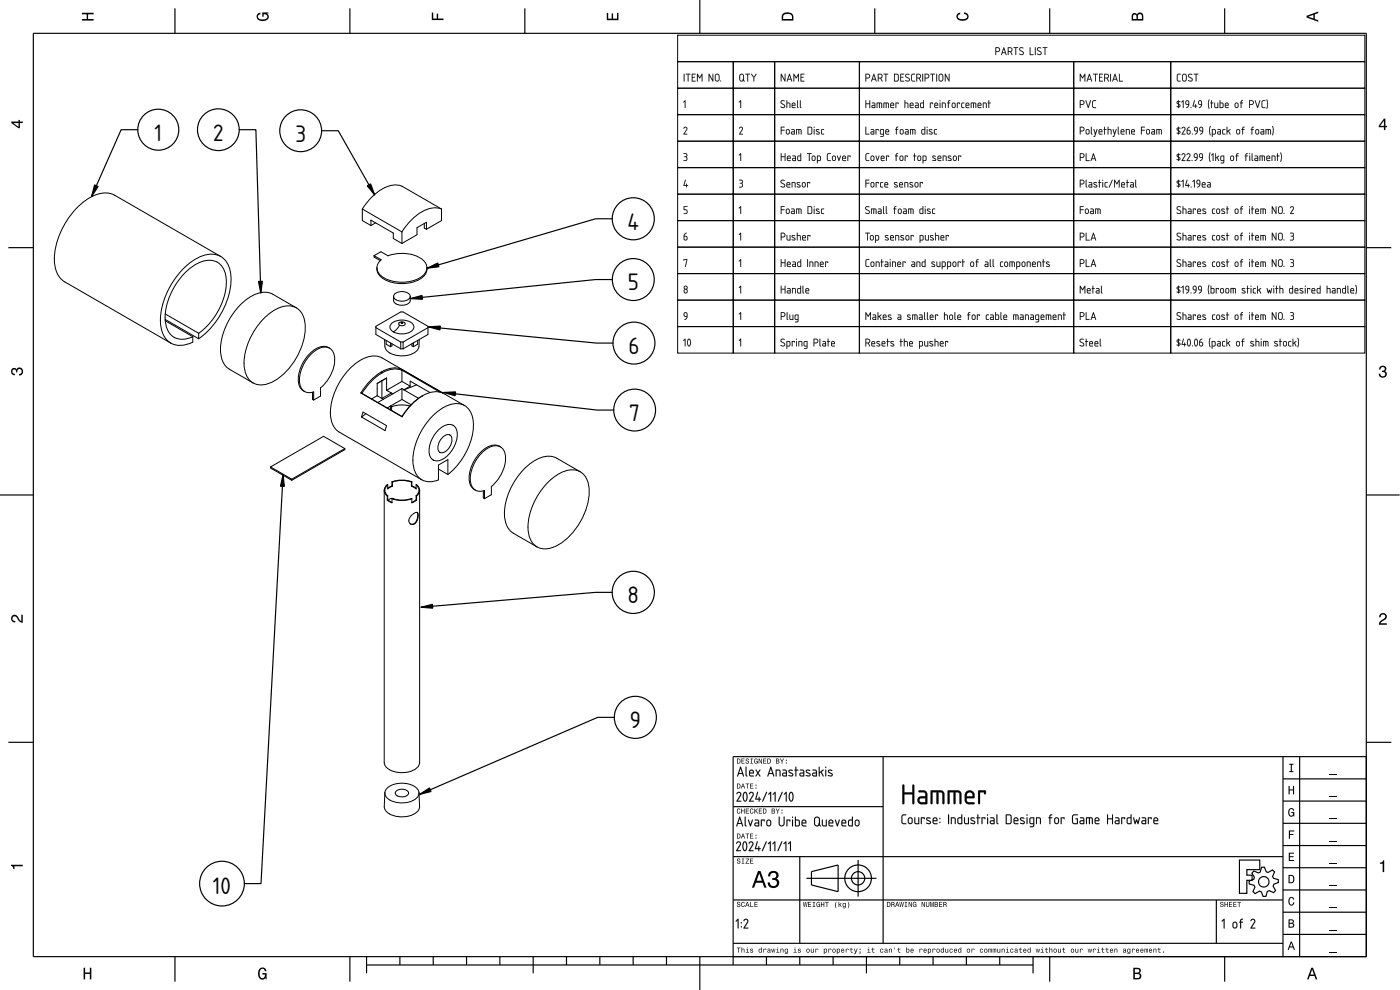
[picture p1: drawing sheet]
<svg xmlns="http://www.w3.org/2000/svg" width="420mm" height="297mm" viewBox="0 0 420 297" stroke-linecap="round" stroke-linejoin="round" font-family="sans-serif">
<defs><g id="words">
<g font-size="6.7">
<text x="46.4" y="42.2">1</text>
<text x="64" y="42.2">2</text>
<text x="88.6" y="42.5">3</text>
<text x="188.4" y="68.9">4</text>
<text x="188.4" y="87.1">5</text>
<text x="188.6" y="106.2">6</text>
<text x="188.9" y="126.3">7</text>
<text x="188.3" y="181">8</text>
<text x="189" y="218.5">9</text>
<text x="63.9" y="268.4">10</text>
</g>
</g></defs>
<g fill="none" stroke="#000" stroke-width=".35">
<path d="M10 10h400v277h-400zM52.5 2.5v7.5M105 2.5v7.5M157.5 2.5v7.5M210 0v10M262.5 2.5v7.5M315 2.5v7.5M367.5 2.5v7.5M2.5 74.3h7.5M410 74.3h7.5M0 148.5h10M410 148.5h10"/>
<path d="M2.5 222.7h7.5M265 227v56M385 233.7h25M385 227v60M390 227v60M410 222.7h7.5M410 227h-190v62.5M220 257h165M220 242h45M240 257v26M257.5 258v11M385 253.7h25"/>
<path d="M385 247h25M385 240.4h25M220 270h165M242 263.5h21M243.5 261.5l8-2v8l-8-2zM365 270v13M385 273.7h25M385 267h25M385 260.4h25M52.5 287v7.5M105 287v7.5M110 289.5h200"/>
<path d="M110 287v5M120 287v2.5M130 287v2.5M140 287v2.5M150 287v2.5M160 287v5M170 287v2.5M180 287v2.5M190 287v2.5M200 287v2.5M210 287v10M220 283h165"/>
<path d="M230 287v2.5M240 287v2.5M250 287v2.5M260 287v5M270 287v2.5M280 287v2.5M290 287v2.5M300 287v2.5M310 287v5M315 287v7.5M367.5 287v7.5M385 280.4h25"/>
<circle cx="257.5" cy="263.5" r="4"/>
<circle cx="257.5" cy="263.5" r="2"/>
</g>
<g fill="#000">
<path d="M24.6 3.8h3.5v.5h-1.7v1.4h1.7v.5h-3.5v-.5h1.4v-1.4h-1.4z" fill-rule="evenodd"/>
<path d="M77.3 4.2l.8-.4v.5l-.3 .1a.68 .68 0 0 0-.4 .6 .68 .68 0 0 0 .4 .6 1.68 1.68 0 0 0 2.5-.6 .92 .92 0 0 0-1.2-.8v.8h-.4v-1.3h1.9v.3l-.5 .1 .4 .4a1.19 1.19 0 0 1-.9 1.7 1.9 1.9 0 0 1-2.6-1.2z" fill-rule="evenodd"/>
<path d="M129.6 3.8h.4v1.8h1.1v-1.5h.4v1.5h1.6v.4h-3.5z" fill-rule="evenodd"/>
<path d="M182.1 3.9h.4v1.7h1.1v-1.6h.4v1.6h1.2v-1.8h.4v2.3h-3.5z" fill-rule="evenodd"/>
<path d="M235 4a2.19 2.19 0 0 0-.4 2.2h3.5v-1.2a1.92 1.92 0 0 0-3.1-1zM235.3 4.4l.4-.2a1.44 1.44 0 0 1 2 .8v.7h-2.7l.1-1z" fill-rule="evenodd"/>
<path d="M287.3 4.2l.9-.4v.4l-.3 .1a.66 .66 0 0 0-.5 .6 .66 .66 0 0 0 .4 .6l.5 .2a1.59 1.59 0 0 0 2-.7 .9 .9 0 0 0-1-.8v-.5a1.24 1.24 0 0 1 1.4 1.1 1.24 1.24 0 0 1-1.1 1.4 1.93 1.93 0 0 1-2.6-1.2z" fill-rule="evenodd"/>
<path d="M339.8 4.2l-.2 2h3.5v-1.4a.98 .98 0 0 0-.7-1 .98 .98 0 0 0-1.2 .6 .84 .84 0 0 0-1.4-.2zM340.2 4.5l.3-.1 .4 .1 .2 1.2h-1.1zM341.6 4.4l.5-.2a.57 .57 0 0 1 .6 .7v.8h-1.2z" fill-rule="evenodd"/>
<path d="M392.1 4.7v.6l3.5 1.2v-.4l-1-.4v-1.4l1-.4v-.4zM392.6 5l1.6-.5v1z" fill-rule="evenodd"/>
<path d="M3.4 36.5v.4l2.1 1.6h.5v-1.6h.8v-.4h-.8v-.5h-.4v.5zM4 36.9h1.6v1.1z" fill-rule="evenodd"/>
<path d="M415.3 35.6l-1.5 2.1v.5h1.5v.8h.5v-.8h.5v-.4h-.5v-2.2zM415.3 36.2v1.6h-1.1z" fill-rule="evenodd"/>
<path d="M3.6 110.7a.86 .86 0 0 1 1.4 .1 1.12 1.12 0 0 1 1.5-.4 1.12 1.12 0 0 1 .3 1.6l-.5 .6-.6 .1v-.5a.72 .72 0 0 0 .9-.6 .72 .72 0 0 0-.8-.8 .72 .72 0 0 0-.6 .9h-.4a.62 .62 0 0 0-.4-.8 .62 .62 0 0 0-.8 .5 .62 .62 0 0 0 .5 .7l.4 .1-.1 .4a1.17 1.17 0 0 1-1-.7 1.17 1.17 0 0 1 .2-1.2z" fill-rule="evenodd"/>
<path d="M414.2 110a1.01 1.01 0 0 1 1.5-.2 1.01 1.01 0 0 1-.1 1.6 1.12 1.12 0 0 1 .5 1.5 1.12 1.12 0 0 1-1.6 .4l-.6-.6-.1-.6h.4a.72 .72 0 0 0 .7 .9 .72 .72 0 0 0 .8-.8 .72 .72 0 0 0-1-.6v-.4a.62 .62 0 0 0 .9-.4 .62 .62 0 0 0-.5-.8 .62 .62 0 0 0-.8 .6v.3h-.4z" fill-rule="evenodd"/>
<path d="M3.6 184.8a1.22 1.22 0 0 1 2 .7l.8 .8v-1.9h.4v2.5a2.76 2.76 0 0 1-2-1.8 .69 .69 0 0 0-1.1 .4 .69 .69 0 0 0 .9 .8v.5a1.19 1.19 0 0 1-1.2-.7 1.19 1.19 0 0 1 .2-1.3z" fill-rule="evenodd"/>
<path d="M414.2 184.2a1.18 1.18 0 0 1 1.9 .3 1.18 1.18 0 0 1-.9 1.7l-.9 .8h1.9v.5h-2.4a2.76 2.76 0 0 1 1.8-2.1 .69 .69 0 0 0-.5-1.1 .69 .69 0 0 0-.7 .9h-.5z" fill-rule="evenodd"/>
<path d="M221.2 227.6v1.5h.5a.77 .77 0 0 0 .6-.7 .77 .77 0 0 0-.6-.8zM221.4 227.8a.58 .58 0 0 1 .6 .6 .58 .58 0 0 1-.6 .5zM222.5 227.6v1.5h1v-.2h-.8v-.5h.7v-.2h-.7v-.4h.8v-.2zM223.9 227.7a.6 .6 0 0 0 0 .7 .6 .6 0 0 0 .7 .2 .33 .33 0 0 1-.3 .4 .33 .33 0 0 1-.4-.4h-.2a.54 .54 0 0 0 .6 .6 .54 .54 0 0 0 .5-.7 .54 .54 0 0 0-.7-.3 .28 .28 0 0 1 .1-.5 .28 .28 0 0 1 .4 .4h.2l-.1-.3-.2-.2zM225.2 227.6v.2h.3v1.1h-.3v.2h.8v-.2h-.3v-1.1h.3v-.2zM226.5 227.8a.72 .72 0 0 0-.2 .9 .72 .72 0 0 0 .9 .3l.2 .1v-.8h-.5v.2h.3l-.2 .4a.52 .52 0 0 1-.6-.6 .52 .52 0 0 1 .8-.4l.2 .2-.3-.5zM227.7 227.6v1.5h.2v-1.2l.5 1.2h.3v-1.5h-.2v1.2l-.6-1.2zM229 227.6v1.5h1v-.2h-.8v-.5h.7v-.2h-.7v-.4h.8v-.2zM230.3 227.6v1.5h.5a.77 .77 0 0 0 .6-.7 .77 .77 0 0 0-.6-.8zM230.5 227.8a.58 .58 0 0 1 .6 .6 .58 .58 0 0 1-.6 .5zM232.9 227.6v1.5h.6a.42 .42 0 0 0 .4-.3 .42 .42 0 0 0-.2-.5l.1-.2-.1-.4zM233.1 227.8h.3a.23 .23 0 0 1 .3 .2 .23 .23 0 0 1-.3 .2h-.3zM233.1 228.4h.3a.26 .26 0 0 1 .3 .3 .26 .26 0 0 1-.3 .2h-.3zM234.1 227.6l.5 .9v.6h.2v-.6l.5-.9h-.2l-.4 .7-.4-.7zM235.8 228.8v.3h.3v-.3zM235.8 227.9v.4h.3v-.4z" fill-rule="evenodd"/>
<path d="M221.2 235.1v1.5h.5a.77 .77 0 0 0 .6-.7 .77 .77 0 0 0-.6-.8zM221.4 235.3a.58 .58 0 0 1 .6 .6 .58 .58 0 0 1-.6 .5zM222.9 235.1l-.6 1.5h.2l.2-.4h.6l.1 .4h.2l-.5-1.5zM223 235.3l.2 .7h-.5zM223.7 235.1v.2h.5v1.3h.2v-1.3h.4v-.2zM225.1 235.1v1.5h1v-.2h-.8v-.5h.7v-.2h-.7v-.4h.8v-.2zM226.7 236.3v.3h.3v-.3zM226.7 235.4v.4h.3v-.4z" fill-rule="evenodd"/>
<path d="M386.7 235.8h.3v1.1h1v-1.1h.4v2.5h-.4v-1.1h-1v1.1h-.3z" fill-rule="evenodd"/>
<path d="M386.9 229.2h1.3v.3h-.5v1.9h.5v.3h-1.3v-.3h.5v-1.9h-.5z" fill-rule="evenodd"/>
<path d="M3.3 259.5h3.5v.4h-2.5v.8h-.3a.77 .77 0 0 0-.7-.9z" fill-rule="evenodd"/>
<path d="M221.3 257.7a.6 .6 0 0 0 0 .7 .6 .6 0 0 0 .7 .2 .33 .33 0 0 1-.3 .4 .33 .33 0 0 1-.4-.4h-.2a.54 .54 0 0 0 .6 .6 .54 .54 0 0 0 .5-.7 .54 .54 0 0 0-.7-.3 .28 .28 0 0 1 .1-.5 .28 .28 0 0 1 .4 .4h.2l-.1-.2-.2-.3zM222.6 257.6v.2h.3v1.1h-.3v.2h.8v-.2h-.3v-1.1h.3v-.2zM223.8 257.6v.2h.8l-.9 1.3h1.1v-.2h-.8l.8-1.3zM225.1 257.6v1.5h1v-.2h-.8v-.5h.7v-.2h-.7v-.4h.8v-.2z" fill-rule="evenodd"/>
<path d="M221.2 250.1v1.5h.5a.77 .77 0 0 0 .6-.7 .77 .77 0 0 0-.6-.8zM221.4 250.3a.58 .58 0 0 1 .6 .6 .58 .58 0 0 1-.6 .5zM222.9 250.1l-.6 1.5h.2l.2-.4h.6l.1 .4h.2l-.5-1.5zM223 250.3l.2 .7h-.5zM223.7 250.1v.2h.5v1.3h.2v-1.3h.4v-.2zM225.1 250.1v1.5h1v-.2h-.8v-.5h.7v-.2h-.7v-.4h.8v-.2zM226.7 251.3v.3h.3v-.3zM226.7 250.4v.4h.3v-.4z" fill-rule="evenodd"/>
<path d="M221.3 242.8a.72 .72 0 0 0-.2 .9 .72 .72 0 0 0 1 .3l.1-.5-.4 .4a.56 .56 0 0 1-.5-.6 .56 .56 0 0 1 .6-.5l.3 .3-.3-.5zM222.5 242.6v1.5h.2v-.7h.6v.7h.2v-1.5h-.2v.6h-.6v-.6zM223.8 242.6v1.5h1v-.2h-.8v-.5h.7v-.2h-.7v-.4h.8v-.2zM225.2 242.8a.72 .72 0 0 0-.2 .9 .72 .72 0 0 0 1 .3l.1-.5-.4 .4a.56 .56 0 0 1-.5-.6 .56 .56 0 0 1 .6-.5l.3 .3-.3-.5zM226.4 242.6v1.5h.2l.2-.7 .5 .7h.2l-.6-.9 .6-.6h-.2l-.7 .7v-.7zM227.7 242.6v1.5h1v-.2h-.8v-.5h.7v-.2h-.7v-.4h.8v-.2zM229 242.6v1.5h.5a.77 .77 0 0 0 .6-.7 .77 .77 0 0 0-.6-.8zM229.2 242.8a.58 .58 0 0 1 .6 .6 .58 .58 0 0 1-.6 .5zM231.6 242.6v1.5h.5a.42 .42 0 0 0 .5-.3 .42 .42 0 0 0-.2-.5l.1-.2-.1-.4zM231.8 242.8h.3a.23 .23 0 0 1 .3 .2 .23 .23 0 0 1-.3 .2h-.3zM231.8 243.4h.3a.26 .26 0 0 1 .3 .3 .26 .26 0 0 1-.3 .2h-.3zM232.8 242.6l.5 .9v.6h.2v-.6l.5-.9h-.2l-.4 .7-.4-.7zM234.5 243.8v.3h.3v-.3zM234.5 242.9v.4h.3v-.4z" fill-rule="evenodd"/>
<path d="M386.8 255.8h1.5v.3h-1.2v.8h1.1v.3h-1.1v.8h1.3v.3h-1.6z" fill-rule="evenodd"/>
<path d="M386.8 249.2h1.6v.3h-1.3v.7h1.1v.3h-1.1v1.2h-.3z" fill-rule="evenodd"/>
<path d="M386.9 242.8a.85 .85 0 0 1 .9-.3 .85 .85 0 0 1 .6 .8h-.3l-.4-.5a1.04 1.04 0 0 0-.8 .9 1.04 1.04 0 0 0 .6 1.1l.4-.2 .2-.6h-.6v-.3h.9v1.3l-.2-.3-.5 .3a1.2 1.2 0 0 1-1-1.8z" fill-rule="evenodd"/>
<path d="M221.3 270.7a.6 .6 0 0 0 0 .7 .6 .6 0 0 0 .7 .2 .33 .33 0 0 1-.3 .4 .33 .33 0 0 1-.4-.4h-.2a.54 .54 0 0 0 .6 .6 .54 .54 0 0 0 .5-.7 .54 .54 0 0 0-.7-.3 .28 .28 0 0 1 .1-.5 .28 .28 0 0 1 .4 .4h.2l-.1-.2-.2-.3zM222.6 270.8a.72 .72 0 0 0-.2 .9 .72 .72 0 0 0 1 .3l.1-.4-.4 .3a.56 .56 0 0 1-.5-.5 .56 .56 0 0 1 .6-.6l.3 .3-.3-.5zM224.2 270.6l-.6 1.5h.2l.2-.4h.6l.1 .4h.2l-.5-1.5zM224.3 270.8l.2 .7h-.5zM225.1 270.6v1.5h1v-.2h-.8v-1.3zM226.4 270.6v1.5h1v-.2h-.8v-.5h.7v-.2h-.7v-.4h.8v-.2z" fill-rule="evenodd"/>
<path d="M227.5 261.3l-1.8 5h.6l.6-1.4h1.9l.6 1.4h.7l-1.9-5zM227.9 262l.7 2.2h-1.5zM230.9 261.7l-.4 1.2h.6a.88 .88 0 0 1 .5-1.1 .88 .88 0 0 1 1.1 .4 .88 .88 0 0 1-.3 1.2h-.6v.6a1.03 1.03 0 0 1 1.3 .6 1.03 1.03 0 0 1-.7 1.4 1.03 1.03 0 0 1-1.3-.8l-.1-.4h-.6a1.68 1.68 0 0 0 2.1 1.7 1.68 1.68 0 0 0 .9-2.7l-.4-.2a1.29 1.29 0 0 0 .6-1.5 1.29 1.29 0 0 0-1.5-.8z" fill-rule="evenodd"/>
<path d="M241 270.6l.3 1.5h.2l.2-1.3 .2 1.3h.2l.2-1.5h-.1l-.2 1.3-.2-1.3h-.2l-.2 1.3-.2-1.3zM242.5 270.6v1.5h1v-.2h-.8v-.5h.7v-.2h-.7v-.4h.8v-.2zM243.9 270.6v.2h.3v1.1h-.3v.2h.8v-.2h-.3v-1.1h.3v-.2zM245.2 270.8a.72 .72 0 0 0-.2 .9 .72 .72 0 0 0 .9 .3l.2 .1v-.8h-.5v.2h.3l-.2 .4a.52 .52 0 0 1-.6-.6 .52 .52 0 0 1 .7-.4l.3 .2-.3-.5zM246.4 270.6v1.5h.2v-.7h.6v.7h.2v-1.5h-.2v.6h-.6v-.6zM247.6 270.6v.2h.5v1.3h.2v-1.3h.4v-.2zM250.9 270.6a1.35 1.35 0 0 0 .2 1.9 1.84 1.84 0 0 1 0-1.9zM251.7 270.6v1.5h.2l.2-.6 .3 .6h.2l-.4-.7 .4-.5-.7 .6v-.9zM253 271.1a.55 .55 0 0 0-.1 .8 .55 .55 0 0 0 .8 0 .41 .41 0 0 1-.3 .5 .41 .41 0 0 1-.5-.2 .47 .47 0 0 0 .6 .4 .47 .47 0 0 0 .3-.5v-1.2l-.1 .2-.4-.2zM253.1 271.2l.1-.1a.39 .39 0 0 1 .5 .4 .39 .39 0 0 1-.6 .4zM254.4 270.6a1.85 1.85 0 0 1 0 1.9 1.22 1.22 0 0 0 0-1.9z" fill-rule="evenodd"/>
<path d="M266.2 270.6v1.5h.5a.77 .77 0 0 0 .6-.7 .77 .77 0 0 0-.6-.8zM266.4 270.8a.58 .58 0 0 1 .6 .6 .58 .58 0 0 1-.6 .5zM267.5 270.6v1.5h.2v-.6a.45 .45 0 0 1 .5 .1 .45 .45 0 0 1 .1 .5h.2l-.2-.7a.42 .42 0 0 0 .1-.5 .42 .42 0 0 0-.4-.3zM267.7 270.8h.2a.26 .26 0 0 1 .3 .3 .26 .26 0 0 1-.3 .2h-.2zM269.2 270.6l-.6 1.5h.2l.2-.4h.6l.1 .4h.2l-.5-1.5zM269.3 270.8l.2 .7h-.4zM269.9 270.6l.3 1.5h.2l.2-1.3 .2 1.3h.2l.3-1.5h-.2l-.2 1.3-.2-1.3h-.2l-.2 1.3-.2-1.3zM271.5 270.6v.2h.3v1.1h-.3v.2h.8v-.2h-.3v-1.1h.3v-.2zM272.7 270.6v1.5h.2v-1.2l.5 1.2h.3v-1.5h-.2v1.2l-.6-1.2zM274.1 270.8a.72 .72 0 0 0-.2 .9 .72 .72 0 0 0 .9 .3l.2 .1v-.8h-.5v.2h.3l-.2 .4a.52 .52 0 0 1-.6-.6 .52 .52 0 0 1 .8-.4l.2 .2-.3-.5zM276.6 270.6v1.5h.2v-1.2l.6 1.2h.2v-1.5h-.2v1.2l-.6-1.2zM277.9 270.6v.9a.52 .52 0 0 0 .5 .7 .52 .52 0 0 0 .5-.7v-.9h-.2v1a.33 .33 0 0 1-.3 .4 .33 .33 0 0 1-.3-.4v-1zM279.2 270.6v1.5h.1v-1.4l.3 1.4h.2l.3-1.4v1.4h.1v-1.5h-.2l-.3 1.3-.3-1.3zM280.5 270.6v1.5h.6a.42 .42 0 0 0 .4-.3 .42 .42 0 0 0-.2-.5l.2-.2-.1-.4zM280.7 270.8h.3a.23 .23 0 0 1 .3 .2 .23 .23 0 0 1-.3 .2h-.3zM280.7 271.4h.3a.26 .26 0 0 1 .3 .3 .26 .26 0 0 1-.3 .2h-.3zM281.8 270.6v1.5h1v-.2h-.8v-.5h.7v-.2h-.7v-.4h.8v-.2zM283.1 270.6v1.5h.2v-.6a.45 .45 0 0 1 .5 .1 .45 .45 0 0 1 .1 .5h.2l-.2-.7a.42 .42 0 0 0 .2-.5 .42 .42 0 0 0-.5-.3zM283.3 270.8h.3a.26 .26 0 0 1 .3 .3 .26 .26 0 0 1-.4 .2h-.2z" fill-rule="evenodd"/>
<path d="M366.3 270.7a.6 .6 0 0 0 .1 .7 .6 .6 0 0 0 .6 .2 .33 .33 0 0 1-.3 .4 .33 .33 0 0 1-.4-.4h-.1a.54 .54 0 0 0 .5 .6 .54 .54 0 0 0 .5-.7 .54 .54 0 0 0-.7-.3 .28 .28 0 0 1 .2-.5 .28 .28 0 0 1 .3 .4h.2v-.2l-.3-.3zM367.5 270.6v1.5h.2v-.7h.6v.7h.2v-1.5h-.2v.6h-.6v-.6zM368.8 270.6v1.5h1v-.2h-.8v-.5h.7v-.2h-.7v-.4h.8v-.2zM370.1 270.6v1.5h1v-.2h-.8v-.5h.7v-.2h-.7v-.4h.8v-.2zM371.3 270.6v.2h.5v1.3h.2v-1.3h.4v-.2z" fill-rule="evenodd"/>
<path d="M386.7 262.5v2.5h.8a1.28 1.28 0 0 0 1-1.2 1.28 1.28 0 0 0-1-1.3zM387 262.8a.96 .96 0 0 1 1.1 1 .96 .96 0 0 1-1.1 .9z" fill-rule="evenodd"/>
<path d="M386.7 275.8v2.5h.9a.7 .7 0 0 0 .8-.5 .7 .7 0 0 0-.4-.8l.3-.5a.62 .62 0 0 0-.7-.7zM387 276.1h.6a.38 .38 0 0 1 .4 .4 .38 .38 0 0 1-.5 .4h-.5zM387 277.2h.6a.44 .44 0 0 1 .5 .4 .44 .44 0 0 1-.5 .4h-.6z" fill-rule="evenodd"/>
<path d="M386.9 269.4a.85 .85 0 0 1 .9-.3 .85 .85 0 0 1 .6 .8h-.3l-.4-.5a1.05 1.05 0 0 0-.8 1 1.05 1.05 0 0 0 .7 1l.3-.1 .2-.6h.4a.89 .89 0 0 1-.8 1 .89 .89 0 0 1-1-.7z" fill-rule="evenodd"/>
<path d="M414.1 258.8a.77 .77 0 0 0 1-.7h.3v3.6h-.4v-2.5h-.9z" fill-rule="evenodd"/>
<path d="M25.1 290.4h.5v1.4h1.4v-1.4h.4v3.5h-.4v-1.7h-1.4v1.7h-.5z" fill-rule="evenodd"/>
<path d="M77.8 290.8a1.2 1.2 0 0 1 1.3-.5 1.2 1.2 0 0 1 .9 1.1h-.5l-.1-.3a.68 .68 0 0 0-.6-.4 .68 .68 0 0 0-.7 .3 1.68 1.68 0 0 0 .7 2.5 .92 .92 0 0 0 .7-1.1h-.8v-.4h1.3v1.9h-.2l-.1-.5-.4 .4a1.19 1.19 0 0 1-1.8-.9v-1.6z" fill-rule="evenodd"/>
<path d="M221.1 284.3v.2h.5v1.3h.2v-1.3h.4v-.2zM222.5 284.3v1.5h.2v-.8l.3-.2 .2 .2v.8h.2v-.7a.38 .38 0 0 0-.2-.5 .38 .38 0 0 0-.5 .2v-.5zM223.9 284.7l.3 .2v.8l-.4 .1h1l-.4-.1v-1zM224.2 284.3l.2 .2zM225.3 284.7l-.1 .5 .6 .2a.26 .26 0 0 1-.2 .3 .26 .26 0 0 1-.3-.2h-.2a.42 .42 0 0 0 .6 .4 .42 .42 0 0 0 .1-.7l-.5-.3 .3-.1 .4 .2-.1-.3zM227.8 284.8a.54 .54 0 0 0-.2 .8 .54 .54 0 0 0 .8 0l.2 .2v-1.5h-.2v.5l-.3-.2zM227.9 284.9l.1-.1a.39 .39 0 0 1 .4 .5 .39 .39 0 0 1-.5 .3zM229.1 284.7v1.1h.2l.1-.9 .6 .1a.38 .38 0 0 0-.3-.4 .38 .38 0 0 0-.4 .3zM230.5 284.7l-.2 .3 .6-.2 .1 .3a.42 .42 0 0 0-.7 .2 .42 .42 0 0 0 .3 .6l.7-.2-.2-1zM230.5 285.4a.25 .25 0 0 1 .5 0 .25 .25 0 0 1-.5 0zM231.4 284.7l.3 1.1h.2l.2-1 .2 1h.1l.3-1.1h-.2l-.2 .9-.1-.9h-.2l-.2 .9-.2-.9zM233 284.7l.3 .2v.8l-.4 .1h1l-.4-.1v-1zM233.3 284.3l.2 .2zM234.2 284.7v1.1h.2v-.8l.3-.2 .2 .2 .1 .8h.1v-.7a.38 .38 0 0 0-.2-.5 .38 .38 0 0 0-.5 .2zM235.6 284.8a.55 .55 0 0 0-.1 .8 .55 .55 0 0 0 .8 0 .41 .41 0 0 1-.3 .5 .41 .41 0 0 1-.5-.2 .47 .47 0 0 0 .6 .4 .47 .47 0 0 0 .3-.5v-1.1l-.1 .1-.4-.2zM235.7 284.9l.1-.1a.39 .39 0 0 1 .5 .5 .39 .39 0 0 1-.6 .3zM238.2 284.7l.3 .2v.8l-.4 .1h1l-.4-.1v-1zM238.5 284.3l.2 .2zM239.6 284.7l-.1 .5 .6 .2a.26 .26 0 0 1-.2 .3 .26 .26 0 0 1-.3-.2h-.2a.42 .42 0 0 0 .6 .4 .42 .42 0 0 0 .2-.7l-.6-.3 .3-.1 .4 .2-.1-.3zM242 285.3a.57 .57 0 0 0 1.1 0 .57 .57 0 0 0-1.1 0zM242.3 284.9l.1-.1a.4 .4 0 0 1 .4 .5 .4 .4 0 0 1-.5 .3zM243.3 284.7v.7a.38 .38 0 0 0 .3 .4 .38 .38 0 0 0 .5-.2l.1 .2v-1.1h-.1l-.1 .8-.3 .2-.2-.2v-.8zM244.7 284.7v1.1h.2l.1-.9 .6 .1a.38 .38 0 0 0-.3-.4 .38 .38 0 0 0-.4 .3zM247.2 284.7v1.6h.2l.1-.6a.53 .53 0 0 0 .8-.5 .53 .53 0 0 0-.9-.4zM247.5 284.9l.1-.1a.39 .39 0 0 1 .4 .5 .39 .39 0 0 1-.5 .3zM248.6 284.7v1.1h.2l.1-.9 .6 .1a.38 .38 0 0 0-.3-.4 .38 .38 0 0 0-.4 .3zM249.8 285.3a.57 .57 0 0 0 1.1 0 .57 .57 0 0 0-1.1 0zM250.1 284.9l.1-.1a.4 .4 0 0 1 .4 .5 .4 .4 0 0 1-.5 .3zM251.1 284.7v1.6h.2l.1-.6a.53 .53 0 0 0 .8-.5 .53 .53 0 0 0-.9-.4zM251.4 284.9l.1-.1a.39 .39 0 0 1 .4 .5 .39 .39 0 0 1-.5 .3zM252.6 284.8a.57 .57 0 0 0-.1 .8 .57 .57 0 0 0 .8 0l.1-.1-.6 .2-.2-.4h.8l-.1-.5-.4-.2zM252.7 284.9l.3-.1 .2 .3h-.6zM253.8 284.7v1.1h.2l.1-.9 .6 .1a.38 .38 0 0 0-.3-.4 .38 .38 0 0 0-.4 .3zM255.3 284.4v.3l-.3 .2h.3l.1 .9 .5 .1-.4-.5v-.5h.4v-.2h-.4v-.3zM256.3 284.7l.4 1.2-.4 .4h.4l.6-1.6h-.2l-.3 .9-.3-.9zM258 284.7v.3h.3v-.3zM258 285.5l.1 .4-.2 .4 .4-.5v-.3zM260.4 284.7l.3 .2v.8l-.4 .1h.9l-.4-.1v-1zM260.7 284.3l.2 .2zM261.8 284.4v.3l-.3 .2h.3l.1 .9 .5 .1-.4-.5v-.5h.4v-.2h-.4v-.3zM264.3 284.8a.57 .57 0 0 0-.1 .8 .57 .57 0 0 0 .9 0l-.2-.2a.32 .32 0 0 1-.5 .1 .32 .32 0 0 1 0-.5 .32 .32 0 0 1 .5 0h.2l-.3-.3zM265.6 284.7l-.1 .3 .5-.2 .1 .3a.42 .42 0 0 0-.6 .2 .42 .42 0 0 0 .3 .6l.6-.2-.2-1zM265.6 285.4a.25 .25 0 0 1 .5 0 .25 .25 0 0 1-.5 0zM266.8 284.7v1.1h.2v-.8l.3-.2 .2 .2v.8h.2v-.7a.38 .38 0 0 0-.3-.5 .38 .38 0 0 0-.4 .2zM268.4 284.3l.2 .6zM269.6 284.4v.3l-.3 .2h.3l.1 .9 .6 .1-.5-.5v-.5h.5v-.2h-.5v-.3zM272 284.3v1.5l.2-.2a.5 .5 0 0 0 .7-.4 .5 .5 0 0 0-.7-.4v-.5zM272.2 284.9l.1-.1a.39 .39 0 0 1 .4 .5 .39 .39 0 0 1-.5 .3zM273.4 284.8a.57 .57 0 0 0-.1 .8 .57 .57 0 0 0 .8 0l.1-.1-.6 .2-.2-.4h.8l-.1-.5-.4-.2zM273.5 284.9l.3-.1 .2 .3h-.6zM276 284.7v1.1h.1l.1-.9 .7 .1a.38 .38 0 0 0-.3-.4 .38 .38 0 0 0-.5 .3zM277.3 284.8a.57 .57 0 0 0-.1 .8 .57 .57 0 0 0 .8 0l.1-.1-.6 .2-.2-.4h.8l-.1-.5-.4-.2zM277.4 284.9l.3-.1 .2 .3h-.6zM278.5 284.7v1.6h.2v-.6a.53 .53 0 0 0 .8-.5 .53 .53 0 0 0-.8-.4zM278.7 284.9l.1-.1a.39 .39 0 0 1 .5 .5 .39 .39 0 0 1-.6 .3zM279.9 284.7v1.1h.1l.1-.9 .7 .1a.38 .38 0 0 0-.3-.4 .38 .38 0 0 0-.5 .3zM281 285.3a.6 .6 0 0 0 1.2 0 .6 .6 0 0 0-1.2 0zM281.3 284.9l.1-.1a.4 .4 0 0 1 .4 .5 .4 .4 0 0 1-.5 .3zM282.4 284.8a.54 .54 0 0 0-.1 .8 .54 .54 0 0 0 .8 0l.2 .2v-1.5h-.2v.5l-.3-.2zM282.6 284.9l.1-.1a.39 .39 0 0 1 .4 .5 .39 .39 0 0 1-.5 .3zM283.7 284.7v.7a.38 .38 0 0 0 .2 .4 .38 .38 0 0 0 .5-.2l.2 .2v-1.1h-.2v.8l-.3 .2-.2-.2v-.8zM285.1 284.8a.57 .57 0 0 0-.1 .8 .57 .57 0 0 0 .9 0l-.2-.2a.32 .32 0 0 1-.4 .1 .32 .32 0 0 1 0-.5 .32 .32 0 0 1 .4 0h.2l-.3-.3zM286.4 284.8a.57 .57 0 0 0-.1 .8 .57 .57 0 0 0 .8 0l.1-.1-.6 .2-.1-.4h.7l-.1-.5-.4-.2zM286.5 284.9l.4-.1 .1 .3h-.5zM287.6 284.8a.54 .54 0 0 0-.1 .8 .54 .54 0 0 0 .8 0l.2 .2v-1.5h-.2v.5l-.3-.2zM287.8 284.9l.1-.1a.39 .39 0 0 1 .4 .5 .39 .39 0 0 1-.5 .3zM290.1 285.3a.6 .6 0 0 0 1.2 0 .6 .6 0 0 0-1.2 0zM290.4 284.9l.1-.1a.4 .4 0 0 1 .4 .5 .4 .4 0 0 1-.5 .3zM291.6 284.7v1.1h.2v-.9l.7 .1a.38 .38 0 0 0-.3-.4 .38 .38 0 0 0-.5 .3zM294.2 284.8a.57 .57 0 0 0-.1 .8 .57 .57 0 0 0 .9 0l-.2-.2a.32 .32 0 0 1-.4 .1 .32 .32 0 0 1 0-.5 .32 .32 0 0 1 .4 0h.2l-.3-.3zM295.3 285.3a.6 .6 0 0 0 1.2 0 .6 .6 0 0 0-1.2 0zM295.6 284.9l.1-.1a.4 .4 0 0 1 .5 .5 .4 .4 0 0 1-.6 .3zM296.6 284.7v1.1h.2l.2-1 .1 1h.1l.2-1 .1 1h.2l-.1-1.2zM297.9 284.7v1.1h.2l.2-1 .1 1h.1l.2-1 .1 1h.2l-.1-1.2zM299.3 284.7v.7a.38 .38 0 0 0 .3 .4 .38 .38 0 0 0 .4-.2l.2 .2v-1.1h-.2v.8l-.3 .2-.2-.2v-.8zM300.6 284.7v1.1h.2v-.8l.3-.2 .2 .2v.8h.2v-.7a.38 .38 0 0 0-.3-.5 .38 .38 0 0 0-.4 .2zM302 284.7l.3 .2v.8l-.4 .1h1l-.4-.1v-1zM302.3 284.3l.2 .2zM303.3 284.8a.57 .57 0 0 0-.1 .8 .57 .57 0 0 0 .9 0l-.1-.2a.32 .32 0 0 1-.5 .1 .32 .32 0 0 1 0-.5 .32 .32 0 0 1 .4 0h.2l-.2-.3zM304.6 284.7l-.1 .3 .3-.2a.23 .23 0 0 1 .3 0 .23 .23 0 0 1 0 .3 .42 .42 0 0 0-.6 .2 .42 .42 0 0 0 .3 .6l.7-.2-.2-1zM304.7 285.4a.25 .25 0 0 1 .5 0 .25 .25 0 0 1-.5 0zM306.1 284.4v.3l-.4 .2h.4v.9l.6 .1-.4-.5v-.5h.4v-.2h-.4v-.3zM307.2 284.8a.57 .57 0 0 0-.1 .8 .57 .57 0 0 0 .9 0v-.1l-.5 .2-.2-.4h.7l-.1-.5-.3-.2zM307.4 284.9l.3-.1 .1 .3h-.5zM308.5 284.8a.54 .54 0 0 0-.2 .8 .54 .54 0 0 0 .8 0l.2 .2v-1.5h-.2v.5l-.3-.2zM308.6 284.9l.1-.1a.39 .39 0 0 1 .4 .5 .39 .39 0 0 1-.5 .3zM310.8 284.7l.3 1.1h.2l.2-1 .1 1h.2l.3-1.1h-.2l-.2 .9-.1-.9h-.2l-.2 .9-.2-.9zM312.4 284.7l.3 .2v.8l-.4 .1h1l-.4-.1v-1zM312.7 284.3l.2 .2zM313.9 284.4v.3l-.4 .2h.4v.9l.6 .1-.4-.5v-.5h.4v-.2h-.4v-.3zM314.9 284.3v1.5h.2v-.8l.3-.2 .2 .2v.8h.2v-.7a.38 .38 0 0 0-.2-.5 .38 .38 0 0 0-.5 .2v-.5zM316.2 285.3a.57 .57 0 0 0 1.1 0 .57 .57 0 0 0-1.1 0zM316.4 284.9l.1-.1a.4 .4 0 0 1 .5 .5 .4 .4 0 0 1-.6 .3zM317.5 284.7v.7a.38 .38 0 0 0 .3 .4 .38 .38 0 0 0 .4-.2l.2 .2v-1.1h-.2v.8l-.3 .2-.2-.2v-.8zM319.1 284.4v.3l-.4 .2h.4l.1 .9 .5 .1-.4-.5v-.5h.4v-.2h-.4v-.3zM321.4 285.3a.57 .57 0 0 0 1.1 0 .57 .57 0 0 0-1.1 0zM321.6 284.9l.1-.1a.4 .4 0 0 1 .5 .5 .4 .4 0 0 1-.6 .3zM322.7 284.7v.7a.38 .38 0 0 0 .3 .4 .38 .38 0 0 0 .4-.2l.2 .2v-1.1h-.2v.8l-.3 .2-.2-.2v-.8zM324.1 284.7v1.1h.2l.1-.9 .6 .1a.38 .38 0 0 0-.3-.4 .38 .38 0 0 0-.4 .3zM326.4 284.7l.3 1.1h.2l.2-1 .2 1h.1l.3-1.1h-.2l-.2 .9-.1-.9h-.2l-.2 .9-.2-.9zM328 284.7v1.1h.2l.1-.9 .6 .1a.38 .38 0 0 0-.3-.4 .38 .38 0 0 0-.4 .3zM329.3 284.7l.3 .2v.8l-.4 .1h1l-.4-.1v-1zM329.6 284.3l.2 .2zM330.8 284.4v.3l-.3 .2h.3l.1 .9 .5 .1-.4-.5v-.5h.4v-.2h-.4v-.3zM332.1 284.4v.3l-.3 .2h.3l.1 .9 .5 .1-.4-.5v-.5h.4v-.2h-.4v-.3zM333.2 284.8a.57 .57 0 0 0-.1 .8 .57 .57 0 0 0 .9 0v-.1l-.5 .2-.2-.4h.8l-.2-.5-.3-.2zM333.4 284.9l.3-.1 .2 .3h-.6zM334.4 284.7v1.1h.2v-.8l.3-.2 .2 .2v.8h.2v-.7a.38 .38 0 0 0-.2-.5 .38 .38 0 0 0-.5 .2zM337.2 284.7l-.1 .3 .2-.2a.23 .23 0 0 1 .3 0 .23 .23 0 0 1 .1 .3 .42 .42 0 0 0-.6 .2 .42 .42 0 0 0 .3 .6l.6-.2-.2-1zM337.2 285.4a.25 .25 0 0 1 .5 0 .25 .25 0 0 1-.5 0zM338.4 284.8a.55 .55 0 0 0-.1 .8 .55 .55 0 0 0 .8 0 .41 .41 0 0 1-.3 .5 .41 .41 0 0 1-.5-.2 .47 .47 0 0 0 .6 .4 .47 .47 0 0 0 .3-.5v-1.1l-.1 .1-.4-.2zM338.5 284.9l.1-.1a.39 .39 0 0 1 .5 .5 .39 .39 0 0 1-.6 .3zM339.7 284.7v1.1h.2l.1-.9 .6 .1a.38 .38 0 0 0-.3-.4 .38 .38 0 0 0-.4 .3zM341 284.8a.57 .57 0 0 0 0 .8 .57 .57 0 0 0 .8 0l.1-.1-.6 .2-.2-.4h.8l-.2-.5-.3-.2zM341.2 284.9l.3-.1 .2 .3h-.6zM342.3 284.8a.57 .57 0 0 0 0 .8 .57 .57 0 0 0 .8 0l.1-.1-.6 .2-.2-.4h.8l-.2-.5-.3-.2zM342.5 284.9l.3-.1 .2 .3h-.6zM343.5 284.7v1.1h.1l.2-1 .1 1h.2l.1-1 .1 1h.2l-.1-1.2zM344.9 284.8a.57 .57 0 0 0 0 .8 .57 .57 0 0 0 .8 0l.1-.1-.6 .2-.2-.4h.8l-.2-.5-.3-.2zM345.1 284.9l.3-.1 .2 .3h-.6zM346.2 284.7v1.1h.1l.1-.8 .2-.2 .3 .2v.8h.2v-.7a.38 .38 0 0 0-.3-.5 .38 .38 0 0 0-.5 .2zM347.7 284.4v.3l-.3 .2h.3l.1 .9 .5 .1-.4-.5v-.5h.4v-.2h-.4v-.3zM349.1 285.5v.3h.2v-.3z" fill-rule="evenodd"/>
<path d="M340.1 290.4v3.5h1.3a.98 .98 0 0 0 1.1-.8 .98 .98 0 0 0-.6-1.1 .86 .86 0 0 0 .4-1.1 .86 .86 0 0 0-.9-.5zM340.6 290.8h.7a.53 .53 0 0 1 .6 .5 .53 .53 0 0 1-.6 .5h-.7zM340.6 292.2h.7a.61 .61 0 0 1 .8 .6 .61 .61 0 0 1-.7 .6h-.8z" fill-rule="evenodd"/>
<path d="M387.4 282.5l-1 2.5h.4l.2-.7h1l.3 .7h.3l-.9-2.5zM387.5 282.9l.4 1.1h-.7z" fill-rule="evenodd"/>
<path d="M393.5 290.4l-1.2 3.5h.4l.4-1.1h1.4l.4 1.1h.4l-1.2-3.5zM393.8 290.9l.5 1.5h-1z" fill-rule="evenodd"/>
</g>
<g fill="none" stroke="#000" stroke-width=".3">
<path d="M203.4 10.6h206.2v7.9h-206.2zM203.4 18.5h16.7v8h-16.7zM220.1 18.5h12.4v8h-12.4zM232.5 18.5h25.4v8h-25.4zM257.9 18.5h64.3v8h-64.3zM322.2 18.5h29.2v8h-29.2zM351.4 18.5h58.2v8h-58.2zM203.4 26.5h16.7v7.9h-16.7zM203.4 34.4h16.7v8h-16.7zM220.1 26.5h12.4v7.9h-12.4zM220.1 34.4h12.4v8h-12.4zM232.5 26.5h25.4v7.9h-25.4z"/>
<path d="M232.5 34.4h25.4v8h-25.4zM257.9 26.5h64.3v7.9h-64.3zM257.9 34.4h64.3v8h-64.3zM322.2 26.5h29.2v7.9h-29.2zM322.2 34.4h29.2v8h-29.2zM351.4 26.5h58.2v7.9h-58.2zM351.4 34.4h58.2v8h-58.2zM203.4 42.4h16.7v7.9h-16.7zM203.4 50.3h16.7v8h-16.7zM203.4 58.3h16.7v7.9h-16.7zM220.1 42.4h12.4v7.9h-12.4zM220.1 50.3h12.4v8h-12.4z"/>
<path d="M220.1 58.3h12.4v7.9h-12.4zM232.5 42.4h25.4v7.9h-25.4zM232.5 50.3h25.4v8h-25.4zM232.5 58.3h25.4v7.9h-25.4zM257.9 42.4h64.3v7.9h-64.3zM257.9 50.3h64.3v8h-64.3zM257.9 58.3h64.3v7.9h-64.3zM322.2 42.4h29.2v7.9h-29.2zM322.2 50.3h29.2v8h-29.2zM322.2 58.3h29.2v7.9h-29.2zM351.4 42.4h58.2v7.9h-58.2zM351.4 50.3h58.2v8h-58.2z"/>
<path d="M351.4 58.3h58.2v7.9h-58.2zM203.4 66.2h16.7v8h-16.7zM203.4 74.2h16.7v7.9h-16.7zM220.1 66.2h12.4v8h-12.4zM220.1 74.2h12.4v7.9h-12.4zM232.5 66.2h25.4v8h-25.4zM232.5 74.2h25.4v7.9h-25.4zM257.9 66.2h64.3v8h-64.3zM257.9 74.2h64.3v7.9h-64.3zM322.2 66.2h29.2v8h-29.2zM322.2 74.2h29.2v7.9h-29.2zM351.4 66.2h58.2v8h-58.2z"/>
<path d="M351.4 74.2h58.2v7.9h-58.2zM203.4 82.1h16.7v7.9h-16.7zM203.4 90h16.7v8h-16.7zM203.4 98h16.7v7.9h-16.7zM220.1 82.1h12.4v7.9h-12.4zM220.1 90h12.4v8h-12.4zM220.1 98h12.4v7.9h-12.4zM232.5 82.1h25.4v7.9h-25.4zM232.5 90h25.4v8h-25.4zM232.5 98h25.4v7.9h-25.4zM257.9 82.1h64.3v7.9h-64.3zM257.9 90h64.3v8h-64.3z"/>
<path d="M257.9 98h64.3v7.9h-64.3zM322.2 82.1h29.2v7.9h-29.2zM322.2 90h29.2v8h-29.2zM322.2 98h29.2v7.9h-29.2zM351.4 82.1h58.2v7.9h-58.2zM351.4 90h58.2v8h-58.2zM351.4 98h58.2v7.9h-58.2zM96.6 150.3h.1M399 239.1h2.1M399 232.4h2.1M399 259.1h2.1M399 252.4h2.1"/>
<path d="M399 245.7h2.1M399 279.1h2.1M399 272.4h2.1M399 265.7h2.1M399 285.7h2.1"/>
</g>
<g fill="none" stroke="#000" stroke-width=".34">
<path d="M372 258.1h6.1v2.8h-3.9v1.7h1.6v1.5h-1.6v3.9h-2.2zM376.3 261.3l1.4 .6 .5-.2 .4-1.5h.9l.5 1.4 .6 .2 1.3-.8 .6 .6-.6 1.4 .3 .5 1.4 .4 .1 .9-1.4 .5-.2 .6 .7 1.3-.6 .6-1.3-.6-.6 .3-.4 1.4-.8 .1-.6-1.4-.5-.2-1.3 .7-.7-.6 .6-1.3-.2-.6-1.5-.4v-.8l1.4-.6 .2-.5-.8-1.3z"/>
<circle cx="379.3" cy="264.6" r="1.57"/>
</g>
<g fill="#000">
<path d="M205.2 38.2a.58 .58 0 0 1 .9-.1 .58 .58 0 0 1 .1 .8l-.8 1.3h.8l.1 .1h-1.1l.8-1.5a.4 .4 0 0 0-.2-.6 .4 .4 0 0 0-.6 .4zM205.5 30.1l.2 .1-.1 2.2-.1-1.9-.3 .3-.2-.1zM221.9 38.2a.58 .58 0 0 1 .8-.1 .58 .58 0 0 1 .2 .8l-.8 1.3h.7l.1 .1h-1.1l.9-1.5a.4 .4 0 0 0-.3-.6 .4 .4 0 0 0-.5 .4zM222.2 30.1l.2 .1-.1 2.2-.1-1.9-.3 .3-.2-.1zM205.2 46h.1a.66 .66 0 0 1 .8 .2 .66 .66 0 0 1-.1 .8 .71 .71 0 0 1 .2 1.1 .71 .71 0 0 1-1.1 0 .62 .62 0 0 0 .8-.1 .62 .62 0 0 0 .1-.6l-.6-.5a.42 .42 0 0 0 .6-.1 .42 .42 0 0 0-.1-.6h-.7zM205.6 53.9l.2 .2-.4 1.5h.5l.2-.5 .1 .5 .3 .1-.3 .1-.2 .5-.1-.5-.8-.1zM221.8 53.9h.1a.66 .66 0 0 1 .9 .2 .66 .66 0 0 1-.1 .9 .71 .71 0 0 1 .2 1 .71 .71 0 0 1-1.1 .1 .62 .62 0 0 0 .7-.1 .62 .62 0 0 0 .2-.7l-.6-.4a.42 .42 0 0 0 .5-.2 .42 .42 0 0 0-.1-.5l-.7-.1zM222.2 46l.2 .1-.1 2.2-.1-2-.3 .3h-.2zM205.2 61.9l1.1 .1-.9 .1v.7a.73 .73 0 0 1 .9 .5 .73 .73 0 0 1-.5 .9l-.6-.1 .5-.1a.49 .49 0 0 0 .4-.5 .49 .49 0 0 0-.4-.5h-.5zM205.1 77.8l1.2 .1-.6 2.2 .3-2.1h-.7l-.1 .2zM222.2 61.9l.2 .1-.1 2.2-.1-2-.3 .3h-.2zM222.2 69.9h.2l-.1 2.3-.1-2-.3 .3-.2-.1z"/>
<path d="M222.2 77.8l.2 .1-.1 2.2-.1-2-.3 .3-.2-.1zM222.2 85.8h.2l-.1 2.3-.1-2-.3 .3-.2-.1zM222.2 93.7l.2 .1-.1 2.2-.1-2-.5 .2zM222.2 101.7h.2l-.1 2.2-.1-1.9-.3 .3-.2-.1z"/>
<path d="M299 14.4v1h.5a.48 .48 0 0 0 .4-.6 .48 .48 0 0 0-.5-.4zM298.8 14.2h.7a.7 .7 0 0 1 .6 .7 .7 .7 0 0 1-.6 .7h-.5v.8l-.2 .1zM301.2 14.2l.8 2.3-.3-.6h-.9l-.2 .6-.2-.1zM301.3 14.7l-.4 1h.7zM302.7 14.4v1a.59 .59 0 0 0 .7-.1 .59 .59 0 0 0 .1-.7zM302.5 14.2h.7a.7 .7 0 0 1 .6 .6 .7 .7 0 0 1-.4 .7l.4 1-.6-.9h-.5v.8l-.2 .1zM304.2 14.2l1.3 .1-.5 .1-.1 2.1-.2-2.1h-.5zM306 14.4l.7-.2 .4 .1-.1 .2a.49 .49 0 0 0-.6-.1 .49 .49 0 0 0-.2 .6l.7 .4a.62 .62 0 0 1 .1 1 .62 .62 0 0 1-1-.3 .47 .47 0 0 0 .7 .2 .47 .47 0 0 0 .1-.7l-.9-.6zM309.1 14.2l.2 .1v2h.8l.1 .2h-1.1zM310.6 14.2l.2 .1-.1 2.2zM311.4 14.4l.6-.2 .5 .1-.1 .2a.49 .49 0 0 0-.7-.1 .49 .49 0 0 0-.2 .6l.7 .4a.62 .62 0 0 1 .1 1 .62 .62 0 0 1-1-.3h.1a.47 .47 0 0 0 .7 .2 .47 .47 0 0 0 0-.7l-.9-.6zM313 14.2l1.3 .1-.6 .1-.1 2.1-.1-2.1h-.5z"/>
<path d="M299 14.4v1l.5-.1a.46 .46 0 0 0 .4-.5 .46 .46 0 0 0-.5-.4zM298.9 14.4h.5a.49 .49 0 0 1 .5 .4 .49 .49 0 0 1-.4 .6h-.6zM298.8 14.2h.8l.4 .2a.71 .71 0 0 1 .1 .8 .71 .71 0 0 1-.6 .4h-.5v.8l-.2 .1zM298.8 14.2v2.3l.1-.1v-.8l.8-.1 .3-.2a.68 .68 0 0 0-.5-1.1zM301.2 14.2l.2 .1 .7 2-.1 .2-.3-.6h-.9l-.2 .6-.2-.1zM301.2 14.2l-.7 2.2h.2l.1-.5h.9l.3 .6zM301.2 14.7l-.3 1h.7zM301.3 14.6l.3 1.1h-.7zM302.7 14.4v.9a.58 .58 0 0 0 .7 0 .58 .58 0 0 0 .1-.7zM302.7 14.4l.8 .2v.6l-.8 .2zM302.5 14.2h.9l.3 .2a.71 .71 0 0 1-.3 1.1l.4 1-.6-.9h-.5v.8l-.2 .1zM302.5 14.2v2.3l.2-.1v-.8h.5l.6 .9-.4-1 .4-.3v-.6l-.4-.4zM304.2 14.2l1.4 .1-.6 .1-.1 2.1-.2-2.1h-.5zM304.2 14.2l.6 .2 .1 2.1v-2.1l.6-.1zM306 14.3l.9-.1 .2 .1-.1 .2a.51 .51 0 0 0-.5-.1 .51 .51 0 0 0-.3 .6l1 .7-.1 .7a.81 .81 0 0 1-1.2-.3l.9 .2 .2-.4-1.1-.9zM306 14.4l-.1 .6 .9 .6a.39 .39 0 0 1 .2 .5 .39 .39 0 0 1-.5 .2l-.5-.2v.2a.67 .67 0 0 0 1 .1 .67 .67 0 0 0-.1-1l-.7-.4-.1-.4 .2-.2 .7 .1 .1-.2-.7-.1zM309 14.2l.3 .1v2h.8l.1 .2h-1.2zM309.1 14.2v2.3h1.1l-.1-.2h-.9v-2zM310.6 14.2l.2 .1-.1 2.2zM310.6 14.2l.1 2.3 .1-2.2zM311.4 14.3l.8-.1 .3 .1-.1 .2a.51 .51 0 0 0-.6-.1 .51 .51 0 0 0-.3 .6l1.1 .7-.2 .7a.81 .81 0 0 1-1.2-.3l.9 .2 .3-.4-1.2-.9zM311.4 14.4l-.1 .6 .8 .6a.39 .39 0 0 1 .3 .5 .39 .39 0 0 1-.6 .2l-.5-.2v.2a.67 .67 0 0 0 1 .1 .67 .67 0 0 0-.1-1l-.7-.4-.1-.4 .2-.2 .8 .1v-.2l-.6-.1zM312.9 14.2l1.4 .1-.6 .1-.1 2.1-.1-2.1h-.6zM313 14.2l.5 .2 .1 2.1 .1-2.1 .6-.1z"/>
<path d="M205.2 38.2l.7-.2 .4 .4-.1 .5-.8 1.3 .9 .1-1.2 .1 .9-1.6a.39 .39 0 0 0-.3-.6 .39 .39 0 0 0-.5 .4zM205.3 38.2l-.1 .4 .5-.4 .4 .4-.9 1.7h1l-.8-.1 .8-1.3a.57 .57 0 0 0-.2-.8 .57 .57 0 0 0-.7 .1z"/>
<path d="M205.2 22.2l.2 .1-.1 2.2zM205.8 22.1l1.4 .1-.6 .1-.1 2.2-.1-2.2h-.6zM207.6 22.2l1.1-.1-.1 .2h-.8v.8l.7 .1-.7 .1v.9h.9v.2h-1.1zM209.2 22.2l.8 1 .8-1v2.2l-.2-.1v-1.6l-.6 .8-.6-.8v1.6l-.2 .1zM212.7 22.2l1.1 1.7v-1.7l.2-.1v2.3l-1.1-1.7v1.6l-.2 .1zM214.9 22.5l-.1 1.3a.48 .48 0 0 0 .5 .4 .48 .48 0 0 0 .4-.4v-1.2l-.3-.2zM214.7 22.3a.7 .7 0 0 1 .8-.1 .7 .7 0 0 1 .4 .6v1a.7 .7 0 0 1-.6 .7 .7 .7 0 0 1-.8-.7zM216.2 24.2l.2 .2z"/>
<path d="M205.2 22.2l.2 .1-.1 2.2zM205.2 22.2l.1 2.3 .1-2.2zM205.8 22.1l1.4 .1-.6 .1-.1 2.2-.1-2.2h-.6zM205.9 22.2l.5 .1 .1 2.2 .1-2.2 .6-.1zM207.6 22.1h1.2l-.2 .3-.8-.1v.8l.8 .1-.8 .1v.9h.9l.1 .2h-1.2zM207.7 22.2l-.1 2.2h1.1v-.1h-.9v-1l.7-.1-.7-.1v-.8h.8l.1-.1zM209.2 22.1l.2 .1 .6 1 .8-1v2.2l-.2-.1v-1.6l-.6 .9-.6-.9v1.6l-.2 .1zM209.2 22.2v2.2l.2-.1v-1.7l.6 .9 .6-.9v1.7l.2 .1v-2.2l-.8 1zM212.7 22.1l.2 .1 .9 1.7v-1.7l.2-.1v2.3h-.2l-.9-1.7v1.6l-.2 .1zM212.7 22.2v2.2l.2-.1v-1.7l1.1 1.8v-2.2h-.1v1.8zM214.9 22.5l-.1 1.5 .6 .2 .3-.4v-1.2l-.3-.2zM214.9 22.5l.5-.1 .3 .2v1.2a.49 .49 0 0 1-.4 .5 .49 .49 0 0 1-.6-.5zM214.7 22.3a.7 .7 0 0 1 .8-.1 .7 .7 0 0 1 .4 .6v1a.72 .72 0 0 1-.6 .7 .72 .72 0 0 1-.8-.7zM214.7 22.3l-.1 1.7 .3 .4h.5l.5-.4v-1.4l-.5-.4zM216.2 24.2h.2v.2h-.2zM216.2 24.2l.2 .2z"/>
<path d="M205.5 30.1l.3 .1-.2 2.2-.1-1.9-.3 .3-.2-.1zM205.5 30.1l-.4 .6 .4-.3 .1 2 .1-2.2z"/>
<path d="M221.9 38.2l.7-.2 .3 .4v.5l-.8 1.3 .9 .1-1.2 .1 .8-1.6a.39 .39 0 0 0-.2-.6 .39 .39 0 0 0-.5 .4zM221.9 38.2l-.1 .4 .6-.4 .4 .4-1 1.7h1.1l-.8-.1 .7-1.3a.57 .57 0 0 0-.1-.8 .57 .57 0 0 0-.8 .1z"/>
<path d="M222.2 30.1l.2 .1-.1 2.2-.1-1.9-.3 .3-.2-.1zM222.2 30.1l-.5 .6 .5-.3 .1 2 .1-2.2z"/>
<path d="M222.3 22.5l-.2 1.3 .5 .4 .4-.1-.2-.3h.3l-.1-1-.3-.4zM222.3 22.4l.3-.1a1.14 1.14 0 0 1 .5 1.6l-.2-.1 .1 .3a.48 .48 0 0 1-.6 .1 .48 .48 0 0 1-.3-.4zM222.2 22.2a.72 .72 0 0 1 1.1 .6l-.1 1.2 .3 .5-.4-.3-.3 .3-.6-.1-.3-.6v-1.1zM222 22.4l-.1 1.4a.69 .69 0 0 0 .4 .6 .69 .69 0 0 0 .8-.2l.4 .2-.3-.4-.1-1.7a.75 .75 0 0 0-1.1 .1zM223.7 22.1l1.4 .1-.6 .1-.1 2.2-.1-2.2h-.6zM223.7 22.2l.6 .1 .1 2.2 .1-2.2 .6-.1zM225.4 22.1l.8 1 .6-.9h.3l-.8 1.1-.1 1.2-.1-1.2zM225.5 22.2l.6 1.1 .1 1.2 .1-1.2 .7-1.1-.8 .9z"/>
<path d="M222.3 22.5l-.2 1.5 .5 .2 .4-.1-.1-.3 .2 .1a.97 .97 0 0 0-.7-1.5zM222.2 22.3a.7 .7 0 0 1 1.1 .5l-.1 1.2 .3 .4a.54 .54 0 0 0-.9 .1l-.7-.6v-1.2zM223.7 22.1l1.4 .1-.6 .1-.1 2.2-.1-2.2h-.6zM225.4 22.2l.8 .9 .6-.9 .2 .1a2.4 2.4 0 0 0-.8 2.2v-.1a2.15 2.15 0 0 0-.8-2.2z"/>
<path d="M234.4 30.2l.8-.1 .3 .1-.1 .2a.51 .51 0 0 0-.6-.1 .51 .51 0 0 0-.3 .5l1.1 .8-.1 .7a.81 .81 0 0 1-1.2-.3l.8 .2 .3-.4-1.1-.9zM234.4 30.3l-.1 .6 .9 .6a.39 .39 0 0 1 .2 .5 .39 .39 0 0 1-.6 .2l-.4-.2-.1 .2a.67 .67 0 0 0 1.1 .1 .67 .67 0 0 0-.1-1l-.7-.4-.1-.4 .2-.2 .7 .1 .1-.2-.7-.1zM236 30.1h.2l.1 .7h.6l.3 .3v1.3l-.2-.1-.1-1.2-.6-.1v1.3l-.3 .1zM236.1 30.1v2.3l.1-.1v-1.3h.5l.3 .1v1.2l.2 .1v-1.3l-.3-.3h-.7zM237.9 31.1l-.1 .4h.7l-.2-.4zM237.9 31.1l.4-.1 .2 .5h-.7zM237.8 30.9a.59 .59 0 0 1 .8 0 .59 .59 0 0 1 .1 .8h-.9l.1 .5 .9 .1-.7 .1a.98 .98 0 0 1-.3-1.5zM237.8 30.9l-.2 .4 .1 1 1 .1-.8-.2-.1-.3v-.2h.9l-.1-.7-.4-.2zM239.2 30.1l.3 .1v2.2l-.3-.3zM239.2 30.1v2l.3 .3-.1-2.2zM240.1 30.1l.2 .1 .1 2.2-.4-.3zM240.1 30.1v2l.3 .3-.1-2.2z"/>
<path d="M234.4 30.3l.6-.2 .5 .1-.1 .2a.49 .49 0 0 0-.6-.1 .49 .49 0 0 0-.2 .6l.7 .4a.62 .62 0 0 1 0 1 .62 .62 0 0 1-.9-.3 .47 .47 0 0 0 .7 .2 .47 .47 0 0 0 .1-.7l-.9-.6zM236.1 30.1h.1l.1 .7h.6l.3 .3v1.3l-.2-.1-.1-1.2-.2-.1h-.4v1.3l-.2 .1zM237.9 31.1l-.1 .4h.7l-.2-.5zM237.8 30.9a.58 .58 0 0 1 .8 0 .58 .58 0 0 1 .1 .8h-.9l.1 .5 .9 .1-.7 .1a.97 .97 0 0 1-.3-1.5zM239.2 30.1l.2 .1 .1 2.2-.3-.3zM240.1 30.1l.2 .1 .1 2.2-.3-.3z"/>
<path d="M234.3 38l1.2 .1-1 .1v.8l1 .1-1 .1-.1 1.2zM236.2 39l-.1 .8a.36 .36 0 0 0 .3 .3 .36 .36 0 0 0 .4-.4l-.1-.7zM236.1 38.8h.6a.98 .98 0 0 1-.1 1.5h-.4a1.02 1.02 0 0 1-.1-1.5zM237.6 39.7l.1 .4h.6v-.4zM237.5 38.8h.8l.2 .4v1.1l-.7 .1a.47 .47 0 0 1-.4-.5 .47 .47 0 0 1 .4-.5h.5v-.3l-.8-.2zM239 38.7h.1a1.1 1.1 0 0 1 1.5 .5l-.2 1.2-.1-1.3-.4-.2-.2 1.5-.1-1.5h-.5l-.1 1.5zM242.6 38.2v1.9h.7l.2-.3v-1.3zM242.4 38.1h1l.3 .3 .1 1.4-.4 .5h-1zM244.3 38.8h.2l-.2 1.6zM244.2 38.2a.15 .15 0 0 1 .3 0 .15 .15 0 0 1-.3 0zM245 38.8a.45 .45 0 0 1 .5-.1 .45 .45 0 0 1 .3 .4l-.5-.2-.2 .2 .7 .5a.47 .47 0 0 1 .1 .7 .47 .47 0 0 1-.7 0l-.3-.2h.7l.2-.2-.8-.5zM246.5 38.9l.7-.2 .1 .2a.47 .47 0 0 0-.6 .1 .47 .47 0 0 0-.1 .5v.5l.7 .3a.59 .59 0 0 1-.7 0 .59 .59 0 0 1-.2-.7z"/>
<path d="M234.3 38l1.2 .1-1 .1v.8l1 .1-1 .1-.1 1.2zM234.4 38.1v2.2l.1-1.1 1-.1-1-.1v-.8l1-.1zM236.2 39l-.1 .9 .4 .2a.67 .67 0 0 0-.1-1.1zM236.2 39h.4l.2 .2v.7l-.3 .2-.4-.1zM236 38.8l.6-.1 .4 .4v.9l-.3 .3-.4 .1-.4-.3-.1-.8zM236.1 38.9l-.2 .9a.57 .57 0 0 0 .5 .5 .57 .57 0 0 0 .6-.5l-.2-.9zM237.7 39.7v.4h.6v-.4zM237.6 39.7l.7-.1v.6l-.7-.1zM237.5 38.7h.8l.2 .5v1.1l-.7 .1a.49 .49 0 0 1-.5-.5 .49 .49 0 0 1 .5-.5h.5v-.3l-.8-.2zM237.5 38.8l.8 .3v.3h-.5a.45 .45 0 0 0-.4 .5 .45 .45 0 0 0 .4 .5l.7-.1v-1.1l-.3-.4zM239 38.7l1.4 .1 .1 1.5-.2-.1v-1.2l-.4-.1-.2 1.5-.1-1.5h-.5l.1 1.3-.3 .1zM239 38.8v1.5l.1-.1v-1.3h.5l.1 1.4 .1-1.4 .5 .1v1.2l.2 .1a1.17 1.17 0 0 0-.4-1.6zM242.6 38.2v1.9h.7l.2-.3v-1.3zM242.6 38.2l.7 .1 .2 .2v1.3l-.2 .3-.7 .1zM242.4 38h1l.3 .3 .1 1.5-.4 .5h-1zM242.4 38.1v2.2h1l.3-.5v-1.4l-.3-.3zM244.2 38.7l.3 .1-.2 1.6zM244.3 38.8v1.5l.1-1.5zM244.2 38.2a.16 .16 0 0 1 .3 0 .16 .16 0 0 1-.3 0zM244.3 38.1l.1 .2zM244.9 38.8a.45 .45 0 0 1 .6-.2 .45 .45 0 0 1 .3 .5l-.5-.1-.2 .1 .7 .5a.44 .44 0 0 1 .2 .6 .44 .44 0 0 1-.6 .2l-.5-.4 .7 .1 .2-.2-.9-.5zM245 38.8v.6l.8 .5-.1 .2-.7-.1-.1 .2 .9 .1 .2-.5-.9-.7 .8-.2zM246.5 38.9l.8-.2v.2l-.4 .1a.7 .7 0 0 0 0 1.1l.4 .2a.6 .6 0 0 1-.7 0 .6 .6 0 0 1-.2-.7zM246.5 38.9l-.1 1.2 .4 .2h.5l-.1-.1a.67 .67 0 0 1-.7-.5 .67 .67 0 0 1 .2-.7l.6-.2z"/>
<path d="M234.3 22.1l.3 .1 .9 1.7v-1.7l.2-.1v2.3h-.2l-.9-1.7v1.6l-.3 .1zM234.4 22.2v2.2l.1-.1v-1.7l1.2 1.8v-2.2h-.2v1.8zM236.9 22.1l.2 .1 .7 2.1-.2 .2-.2-.6h-.9l-.2 .6-.2-.1zM236.9 22.2l-.8 2.2h.2l.2-.5h.9l.2 .6zM236.9 22.6l-.3 1.1h.7zM236.9 22.6l.4 1.1h-.7zM238.1 22.1l.3 .1 .5 1 .9-1v2.2l-.3-.1v-1.6l-.6 .9-.6-.9 .1 1.6-.3 .1zM238.2 22.2v2.2l.1-.1v-1.7l.6 .9 .7-.9v1.7l.1 .1v-2.2l-.8 1zM240.3 22.1h1.1l-.1 .3-.8-.1v.8l.7 .1-.7 .1v.9h.8l.1 .2h-1.1zM240.3 22.2v2.2h1.1l-.1-.1h-.8v-1l.7-.1-.7-.1v-.8h.8l.1-.1z"/>
<path d="M234.3 22.2l1.2 1.7v-1.7l.2-.1v2.3l-1.2-1.7v1.6l-.2 .1zM236.9 22.2l.7 2.3-.2-.6h-.9l-.2 .6-.2-.1zM236.9 22.6l-.3 1.1h.7zM238.2 22.2l.7 1 .8-1v2.2l-.2-.1v-1.6l-.6 .8-.5-.8v1.6l-.2 .1zM240.3 22.2l1.1-.1-.1 .2h-.8v.8l.7 .1-.7 .1v.9h.8l.1 .2h-1.1z"/>
<path d="M259.8 38.1h.2v2h.8l.1 .2h-1.1zM261.5 39.7l.1 .4h.5v-.4zM261.4 38.8h.7l.3 .4-.1 1.1-.6 .1a.47 .47 0 0 1-.5-.5 .47 .47 0 0 1 .5-.5h.4v-.3l-.7-.2zM262.8 38.8h.9l-.1 .4-.1-.2h-.5l-.1 1.4zM264.4 39l-.1 1 .7 .1v-1.1zM264.2 38.9l1-.1v1.9a.59 .59 0 0 1-1 .2l.7-.1 .1-.4a.79 .79 0 0 1-.9-.3 .79 .79 0 0 1 0-.9zM266 39.1l-.1 .3h.7l-.2-.4zM265.9 38.9a.58 .58 0 0 1 .8 0 .58 .58 0 0 1 0 .8h-.8l.1 .4 .8 .2-.7 .1a.97 .97 0 0 1-.2-1.5zM269 38.2l.6-.2-.5 .4v.3l.5 .1-.5 .1-.1 1.5-.1-1.5-.2-.1 .2-.1zM270.4 39l-.2 .8a.36 .36 0 0 0 .4 .3 .36 .36 0 0 0 .4-.4l-.1-.7zM270.2 38.8h.7a.98 .98 0 0 1-.1 1.5h-.4a1.02 1.02 0 0 1-.2-1.5zM271.8 39.7l.1 .4h.6v-.4zM271.7 38.8h.7l.3 .4v1.1l-.7 .1a.47 .47 0 0 1-.5-.5 .47 .47 0 0 1 .5-.5h.5v-.3l-.8-.2zM273.1 38.7h.1a1.1 1.1 0 0 1 1.5 .5l-.1 1.2-.1-1.3-.5-.2-.1 1.5-.1-1.5h-.5l-.1 1.5zM276.8 39v.1a.67 .67 0 0 0-.1 .8 .67 .67 0 0 0 .7 .2v-1.2zM276.6 38.9l.8-.2v-.6h.2v2.2h-.8l-.3-.2zM278.2 38.8h.2l-.2 1.6zM278.1 38.2a.15 .15 0 0 1 .3 0 .15 .15 0 0 1-.3 0zM278.9 38.8a.45 .45 0 0 1 .5-.1 .45 .45 0 0 1 .3 .4l-.5-.2-.2 .2 .7 .5a.47 .47 0 0 1 .1 .7 .47 .47 0 0 1-.7 0l-.3-.2h.7l.2-.2-.8-.5zM280.4 38.9l.7-.2 .1 .2a.47 .47 0 0 0-.6 .1 .47 .47 0 0 0-.1 .5v.5l.7 .3a.59 .59 0 0 1-.7 0 .59 .59 0 0 1-.2-.7z"/>
<path d="M260 22.4v.9h.5a.48 .48 0 0 0 .4-.5 .48 .48 0 0 0-.5-.4zM259.8 22.2l.7-.1a.7 .7 0 0 1 .6 .7 .7 .7 0 0 1-.6 .7h-.5v.8l-.2 .1zM262.2 22.2l.8 2.3-.3-.6h-.9l-.2 .6-.2-.1zM262.3 22.6l-.4 1.1h.7zM263.7 22.4v.9a.59 .59 0 0 0 .7-.1 .59 .59 0 0 0 .1-.7zM263.5 22.2l.7-.1a.7 .7 0 0 1 .6 .6 .7 .7 0 0 1-.4 .8l.4 .9-.6-.9h-.5v.9h-.2zM265.2 22.1l1.3 .1-.5 .1-.2 2.2-.1-2.2h-.5zM268.5 22.4v1.8h.8l.2-.3v-1.3zM268.3 22.2h1.1l.3 .3v1.4l-.3 .5h-1.1zM270.2 22.2l1.1-.1-.1 .2h-.8v.8l.7 .1-.7 .1v.9h.8l.1 .2h-1.1zM271.8 22.3l.6-.2 .5 .2-.1 .2a.49 .49 0 0 0-.6-.2 .49 .49 0 0 0-.2 .7l.7 .3a.62 .62 0 0 1 .1 1.1 .62 .62 0 0 1-1-.4 .47 .47 0 0 0 .7 .3 .47 .47 0 0 0 .1-.8l-.9-.6zM273.6 22.3l1-.1v.1l-.9 .3v1.3l.2 .3h.6l.1 .2h-.8l-.3-.3zM275.2 22.4v.9a.59 .59 0 0 0 .8-.1 .59 .59 0 0 0 .1-.7zM275 22.2l.7-.1a.7 .7 0 0 1 .7 .6 .7 .7 0 0 1-.4 .8l.4 .9-.6-.9h-.6v.9h-.2zM276.8 22.2l.2 .1-.1 2.2zM277.7 22.4v.9h.5a.48 .48 0 0 0 .5-.5 .48 .48 0 0 0-.5-.4zM277.5 22.2l.7-.1a.7 .7 0 0 1 .7 .7 .7 .7 0 0 1-.7 .7h-.5v.8l-.2 .1zM279.2 22.1l1.4 .1-.6 .1-.1 2.2-.1-2.2h-.6zM281 22.2l.2 .1-.1 2.2zM282.1 22.5l-.2 1.3a.48 .48 0 0 0 .5 .4 .48 .48 0 0 0 .5-.4l-.1-1.2-.3-.2zM281.9 22.3a.7 .7 0 0 1 .7-.1 .7 .7 0 0 1 .5 .6v1a.7 .7 0 0 1-.7 .7 .7 .7 0 0 1-.7-.7zM283.6 22.2l1.1 1.7v-1.7l.2-.1v2.3l-1.1-1.7v1.6l-.2 .1z"/>
<path d="M259.7 38l.3 .1v2h.8l.1 .3-1.2-.1zM259.8 38.1v2.2h1.1l-.1-.1h-.9v-2.1zM261.5 39.7l.1 .4h.5v-.4zM261.5 39.7l.7-.1v.6l-.7-.1zM261.4 38.7h.7l.3 .5v1.1l-.7 .1a.49 .49 0 0 1-.5-.5 .49 .49 0 0 1 .5-.5h.4v-.3l-.7-.2zM261.4 38.8l.7 .3 .1 .3h-.5a.45 .45 0 0 0-.5 .5 .45 .45 0 0 0 .5 .5l.6-.1 .1-1.1-.3-.4zM262.8 38.7l.9 .1-.1 .4-.1-.2h-.5l-.1 1.4zM262.8 38.8l.1 1.5 .1-1.4h.5l.1 .3 .1-.4zM264.4 39l-.1 1 .7 .1v-1.1zM264.4 39l.6-.1v1.3l-.6-.1zM264.2 38.9l1-.1 .1 1.9a.59 .59 0 0 1-.5 .4 .59 .59 0 0 1-.6-.2l.7-.1 .1-.4a.66 .66 0 0 1-.7-.1 .66 .66 0 0 1-.2-.7zM264.2 38.9v1.3l.8 .2v.4l-.8 .2h.8l.2-.3v-1.9zM266 39.1l-.1 .3h.7l-.2-.4zM266 39.1l.4-.1 .2 .4h-.7zM265.9 38.9a.6 .6 0 0 1 .8 0 .6 .6 0 0 1 0 .8h-.8l.1 .4 .9 .2-.8 .1a.98 .98 0 0 1-.2-1.5zM265.9 38.9l-.2 .4 .1 .9 1 .1-.8-.2-.1-.2v-.3h.9l-.1-.7-.4-.2zM269 38.2l.6-.2v.2l-.4 .1-.1 .4 .5 .1-.5 .1-.1 1.5-.1-1.5-.3-.1 .3-.1zM269 38.2l-.1 .5-.2 .1 .2 .1 .1 1.4 .1-1.4 .5-.1-.5-.1v-.3l.4-.3zM270.4 39l-.1 .9 .4 .2a.67 .67 0 0 0-.1-1.1zM270.4 39h.3l.3 .2-.1 .7-.2 .2-.4-.1zM270.2 38.8a.58 .58 0 0 1 .6 0 .58 .58 0 0 1 .4 .4l-.1 .9-.3 .3-.5-.1-.3-.5zM270.3 38.9l-.3 .9a.57 .57 0 0 0 .6 .5 .57 .57 0 0 0 .6-.5l-.2-.9zM271.8 39.7l.1 .4h.6v-.4zM271.8 39.7l.7-.1v.6l-.7-.1zM271.7 38.7h.7l.3 .5v1.1l-.7 .1a.49 .49 0 0 1-.5-.5 .49 .49 0 0 1 .5-.5h.5l-.1-.3-.7-.2zM271.7 38.8l.8 .3v.3h-.5a.45 .45 0 0 0-.4 .5 .45 .45 0 0 0 .4 .5l.7-.1v-1.1l-.3-.4zM273.1 38.7l1.5 .1 .1 1.5-.2-.1-.1-1.2-.4-.1-.1 1.5-.1-1.5h-.5v1.3l-.2 .1zM273.2 38.8l-.1 1.5 .2-.1v-1.3h.5l.1 1.4 .1-1.4 .5 .1v1.2l.2 .1a1.17 1.17 0 0 0-.4-1.6zM276.9 39l-.1 .1a.65 .65 0 0 0-.1 .7 .65 .65 0 0 0 .7 .3v-1.2zM276.8 39l.7-.1v1.3h-.4a.69 .69 0 0 1-.3-1.2zM276.6 38.9l.8-.2v-.6l.3-.1-.1 2.3h-1zM276.6 38.9v1.2l.2 .2h.8v-2.2l-.1 .6zM278.1 38.7l.3 .1-.2 1.6zM278.2 38.8v1.5l.1-1.5zM278.1 38.2a.16 .16 0 0 1 .3 0 .16 .16 0 0 1-.3 0zM278.2 38.1l.1 .2zM278.8 38.8a.45 .45 0 0 1 .6-.2 .45 .45 0 0 1 .3 .5l-.5-.1-.2 .1 .7 .5a.44 .44 0 0 1 .2 .6 .44 .44 0 0 1-.6 .2l-.5-.4 .7 .1 .2-.2-.9-.5zM278.9 38.8v.6l.8 .5-.1 .2-.8-.1v.2l.9 .1 .2-.5-.9-.7 .8-.2zM280.4 38.9l.8-.2v.2l-.4 .1a.7 .7 0 0 0 0 1.1l.4 .2a.6 .6 0 0 1-.7 0 .6 .6 0 0 1-.2-.7zM280.4 38.9l-.1 1.2 .4 .2h.5l-.1-.1a.67 .67 0 0 1-.7-.5 .67 .67 0 0 1 .2-.7l.6-.2z"/>
<path d="M260 22.4v.9h.5a.46 .46 0 0 0 .4-.5 .46 .46 0 0 0-.5-.4zM259.9 22.3h.5a.49 .49 0 0 1 .5 .5 .49 .49 0 0 1-.4 .5h-.6zM259.8 22.1h.8l.4 .3a.71 .71 0 0 1 .1 .7 .71 .71 0 0 1-.6 .4h-.5v.8l-.3 .1zM259.8 22.2v2.2l.1-.1v-.8h.8l.3-.3a.68 .68 0 0 0-.5-1.1zM262.2 22.1l.2 .1 .7 2.1-.1 .2-.3-.6h-.9l-.2 .6-.2-.1zM262.2 22.2l-.8 2.2h.3l.1-.5h.9l.3 .6zM262.2 22.6l-.3 1.1h.7zM262.3 22.6l.3 1.1h-.7zM263.7 22.4v.9a.58 .58 0 0 0 .7-.1 .58 .58 0 0 0 .1-.7zM263.7 22.3l.8 .2v.7l-.8 .1zM263.5 22.2h.9l.3 .2a.71 .71 0 0 1-.3 1.1l.4 1-.6-1h-.5v.9l-.2 .1zM263.5 22.2v2.2h.2v-.9h.5l.6 .9-.4-.9 .4-.3v-.6l-.4-.4zM265.2 22.1l1.4 .1-.6 .1-.2 2.2-.1-2.2h-.5zM265.2 22.2l.6 .1v2.2l.1-2.2 .6-.1zM268.5 22.4v1.8h.8l.2-.3-.1-1.3zM268.5 22.3l.8 .1 .2 .2v1.3l-.2 .3-.8 .1zM268.3 22.2l1-.1 .4 .3v1.5l-.3 .5h-1.1zM268.4 22.2l-.1 2.2h1.1l.3-.5v-1.4l-.3-.3zM270.2 22.1h1.1l-.1 .3-.8-.1v.8l.7 .1-.7 .1v.9h.8l.1 .2h-1.1zM270.2 22.2v2.2h1.1l-.1-.1h-.8v-1l.7-.1-.7-.1v-.8h.8l.1-.1zM271.8 22.3l.8-.1 .3 .1-.1 .2a.51 .51 0 0 0-.6-.1 .51 .51 0 0 0-.2 .5l1 .8-.1 .6a.81 .81 0 0 1-1.2-.3l.9 .2 .2-.3-1.1-1zM271.8 22.3l-.1 .6 .9 .6a.39 .39 0 0 1 .2 .6 .39 .39 0 0 1-.5 .1l-.5-.2v.2a.67 .67 0 0 0 1 .2 .67 .67 0 0 0-.1-1.1l-.7-.3-.1-.4 .2-.2 .7 .1 .1-.2-.7-.2zM273.6 22.3l1-.2v.2l-.8 .2-.1 1.4 .1 .2 .8 .2v.2h-.8l-.3-.4-.1-1.4zM273.6 22.3l-.1 1.8 .3 .3h.8l-.7-.2-.2-.3v-1.3l.9-.4zM275.2 22.4v.9a.58 .58 0 0 0 .7-.1 .58 .58 0 0 0 .1-.7zM275.2 22.3l.9 .2v.7l-.9 .1zM275 22.2h.9l.4 .2a.71 .71 0 0 1-.3 1.1l.4 1-.6-1h-.6l.1 .9-.3 .1zM275.1 22.2l-.1 2.2h.2v-.9h.6l.6 .9-.4-.9 .3-.3 .1-.6-.5-.4zM276.8 22.2l.2 .1-.1 2.2zM276.8 22.2l.1 2.3 .1-2.2zM277.7 22.4v.9h.5a.46 .46 0 0 0 .4-.5 .46 .46 0 0 0-.4-.4zM277.7 22.3h.5a.49 .49 0 0 1 .5 .5 .49 .49 0 0 1-.5 .5h-.5zM277.5 22.1h.9l.3 .3a.71 .71 0 0 1 .2 .7 .71 .71 0 0 1-.7 .4h-.5v.8l-.2 .1zM277.5 22.2v2.2l.2-.1v-.8h.7l.4-.3a.68 .68 0 0 0-.6-1.1zM279.2 22.1l1.4 .1-.6 .1-.1 2.2-.1-2.2h-.6zM279.2 22.2l.6 .1 .1 2.2 .1-2.2 .6-.1zM281 22.2l.2 .1-.1 2.2zM281 22.2l.1 2.3 .1-2.2zM282.1 22.5l-.1 1.5 .5 .2 .3-.4v-1.2l-.3-.2zM282.1 22.5l.4-.1 .3 .2 .1 1.2a.49 .49 0 0 1-.5 .5 .49 .49 0 0 1-.5-.5zM281.9 22.3a.7 .7 0 0 1 .8-.1 .7 .7 0 0 1 .4 .6v1a.72 .72 0 0 1-.7 .7 .72 .72 0 0 1-.7-.7zM281.9 22.3l-.2 1.7 .3 .4h.6l.4-.4v-1.4l-.4-.4zM283.6 22.1l.2 .1 .9 1.7v-1.7l.2-.1v2.3h-.2l-.9-1.7v1.6l-.2 .1zM283.6 22.2v2.2l.2-.1v-1.7l1.1 1.8v-2.2h-.1v1.8z"/>
<path d="M259.8 30.1l.2 .1v.8h.9v-.8l.2-.1v2.3l-.2-.1v-1.1h-.9v1.1l-.2 .1zM261.8 31.8l.1 .4h.6v-.5zM261.7 30.8h.7l.3 .4v1.2h-.7a.47 .47 0 0 1-.5-.5 .47 .47 0 0 1 .5-.4h.5l-.1-.4-.7-.1zM263.1 30.8h.1a1.1 1.1 0 0 1 1.5 .5l-.1 1.1-.1-1.3-.5-.1-.1 1.4-.1-1.4h-.5l-.1 1.4zM265.2 30.8h.1a1.1 1.1 0 0 1 1.5 .5l-.1 1.1-.2-1.3-.4-.1-.1 1.4-.2-1.4h-.4l-.2 1.4zM267.5 31.1l-.1 .4h.7l-.2-.5zM267.4 30.9a.58 .58 0 0 1 .7 0 .58 .58 0 0 1 .1 .8h-.8l.1 .5 .8 .1-.7 .1a.97 .97 0 0 1-.2-1.5zM268.8 30.8l.9 .1-.1 .3-.1-.2h-.5l-.1 1.4zM271.5 30.1h.2v.7h.6l.3 .3v1.3l-.2-.1v-1.2l-.3-.1h-.4v1.3l-.2 .1zM273.3 31.1l-.1 .4h.8l-.2-.5zM273.2 30.9a.58 .58 0 0 1 .8 0 .58 .58 0 0 1 .1 .8h-.9l.1 .5 .9 .1-.7 .1a.97 .97 0 0 1-.3-1.5zM274.8 31.8l.1 .4h.6v-.5zM274.7 30.8h.8l.2 .4v1.2h-.7a.47 .47 0 0 1-.4-.5 .47 .47 0 0 1 .4-.4h.5v-.4l-.8-.1zM276.5 31l-.1 .1a.67 .67 0 0 0-.1 .8 .67 .67 0 0 0 .8 .3v-1.2zM276.2 30.9l.9-.1v-.6l.2-.1v2.3h-.9l-.2-.3zM279.1 30.8l.9 .1-.1 .3-.1-.2h-.5l-.1 1.4zM280.7 31.1l-.1 .4h.7l-.2-.5zM280.6 30.9a.58 .58 0 0 1 .8 0 .58 .58 0 0 1 0 .8h-.8l.1 .5 .9 .1-.8 .1a.97 .97 0 0 1-.2-1.5zM282 30.8l.2 .1-.1 1.5zM282 30.2a.15 .15 0 0 1 .3 0 .15 .15 0 0 1-.3 0zM282.7 30.8a.79 .79 0 0 1 .9 .1 .79 .79 0 0 1 .2 .9l-.1 .6-.1-1.3-.7-.1v1.3l-.2 .1zM284.6 30.2l.6-.1-.5 .3v.4l.5 .1-.5 .1-.1 1.4-.1-1.4-.2-.1 .2-.1zM286 31.1l-.2 .7a.36 .36 0 0 0 .4 .4 .36 .36 0 0 0 .4-.4l-.1-.7zM285.8 30.9l.7-.1a.98 .98 0 0 1-.1 1.6h-.4a1.02 1.02 0 0 1-.2-1.5zM287.2 30.8l.9 .1-.1 .3-.1-.2h-.5l-.1 1.4zM288.6 30.9l.7-.1 .1 .2a.47 .47 0 0 0-.6 0 .47 .47 0 0 0-.1 .5v.6l.7 .2a.59 .59 0 0 1-.7 0 .59 .59 0 0 1-.2-.7zM290.1 31.1l-.1 .4h.7l-.2-.5zM290 30.9a.58 .58 0 0 1 .7 0 .58 .58 0 0 1 .1 .8h-.8l.1 .5 .8 .1-.7 .1a.97 .97 0 0 1-.2-1.5zM291.4 30.8h.1a1.1 1.1 0 0 1 1.5 .5l-.1 1.1-.2-1.3-.4-.1-.1 1.4-.2-1.4h-.4l-.1 1.4zM293.7 31.1l-.1 .4h.7l-.2-.5zM293.6 30.9a.58 .58 0 0 1 .8 0 .58 .58 0 0 1 0 .8h-.8l.1 .5 .8 .1-.7 .1a.97 .97 0 0 1-.2-1.5zM295 30.8a.79 .79 0 0 1 .9 .1 .79 .79 0 0 1 .2 .9l-.1 .6-.1-1.3-.7-.1v1.3l-.2 .1zM296.7 30.1l.2 .1v.6l.4 .1-.4 .1-.1 1.4-.2-1.4-.2-.1 .2-.1z"/>
<path d="M259.7 30.1l.3 .1v.8h.9v-.8l.2-.1v2.3l-.2-.1v-1.1h-.9v1.1l-.3 .1zM259.8 30.1v2.3l.1-.1v-1.1h1v1.1l.2 .1v-2.3l-.2 .9h-1v-.8zM261.8 31.8l.1 .4h.6v-.5zM261.8 31.8l.7-.1v.5l-.7-.1zM261.7 30.8h.7l.3 .4v1.2h-.7a.49 .49 0 0 1-.5-.5 .49 .49 0 0 1 .5-.4h.5l-.1-.4-.7-.1zM261.7 30.8l.8 .3v.4h-.5a.45 .45 0 0 0-.5 .4 .45 .45 0 0 0 .5 .5h.7v-1.2l-.3-.4zM263.1 30.8l1.5 .1 .1 1.5-.2-.1-.1-1.2-.4-.1-.1 1.4-.1-1.4h-.5v1.3l-.2 .1zM263.2 30.8l-.1 1.6 .2-.1v-1.3h.5l.1 1.4 .1-1.4 .5 .1v1.2l.2 .1a1.17 1.17 0 0 0-.5-1.6zM265.2 30.8l1.4 .1 .2 1.5-.3-.1v-1.2l-.4-.1-.1 1.4-.2-1.4h-.4v1.3l-.3 .1zM265.2 30.8v1.6l.1-.1v-1.3h.5l.2 1.4 .1-1.4 .4 .1 .1 1.2 .1 .1a1.17 1.17 0 0 0-.4-1.6zM267.5 31.1l-.1 .4h.7l-.2-.4zM267.5 31.1l.4-.1 .2 .5h-.7zM267.4 30.9a.6 .6 0 0 1 .8 0 .6 .6 0 0 1 0 .8h-.8l.1 .5 .9 .1-.8 .1a.98 .98 0 0 1-.2-1.5zM267.4 30.9l-.2 .4 .1 1 1 .1-.8-.2-.1-.3v-.2h.9l-.1-.7-.4-.2zM268.8 30.8l.9 .1-.1 .4-.1-.3h-.5l-.1 1.4zM268.8 30.8l.1 1.6 .1-1.4h.5l.1 .2 .1-.3zM271.5 30.1h.2v.7h.6l.3 .3v1.3l-.2-.1v-1.2l-.7-.1v1.3l-.2 .1zM271.5 30.1v2.3l.2-.1v-1.3h.4l.3 .1v1.2l.2 .1v-1.3l-.3-.3h-.6zM273.3 31.1l-.1 .4h.8l-.2-.4zM273.3 31.1l.5-.1 .2 .5h-.8zM273.2 30.9a.59 .59 0 0 1 .8 0 .59 .59 0 0 1 .1 .8h-.9l.2 .5 .8 .1-.7 .1a.98 .98 0 0 1-.3-1.5zM273.2 30.9l-.2 .4 .1 1 1 .1-.8-.2-.1-.3v-.2h.9l-.1-.7-.4-.2zM274.9 31.8v.4h.6v-.5zM274.8 31.8l.7-.1v.5l-.7-.1zM274.7 30.8h.8l.2 .4v1.2h-.7a.49 .49 0 0 1-.5-.5 .49 .49 0 0 1 .5-.4h.5v-.4l-.8-.1zM274.7 30.8l.8 .3v.4h-.5a.45 .45 0 0 0-.4 .4 .45 .45 0 0 0 .4 .5h.7v-1.2l-.3-.4zM276.5 31l-.1 .1a.65 .65 0 0 0 0 .8 .65 .65 0 0 0 .7 .3v-1.2zM276.5 31h.6v1.2h-.4a.69 .69 0 0 1-.2-1.2zM276.2 30.9l.9-.1-.1-.6 .3-.1v2.3l-1-.1zM276.2 30.9v1.2l.2 .3h.8l.1-2.3-.2 .7zM279.1 30.8l.9 .1-.1 .4-.1-.3h-.5l-.1 1.4zM279.1 30.8l.1 1.6 .1-1.4h.5l.1 .2 .1-.3zM280.7 31.1l-.1 .4h.7l-.2-.4zM280.7 31.1l.4-.1 .2 .5h-.7zM280.6 30.9a.6 .6 0 0 1 .8 0 .6 .6 0 0 1 0 .8h-.8l.1 .5 .9 .1-.8 .1a.98 .98 0 0 1-.2-1.5zM280.6 30.9l-.2 .4 .1 1 1 .1-.8-.2-.1-.3v-.2h.9l-.1-.7-.4-.2zM282 30.8l.2 .1-.1 1.5zM282 30.8l.1 1.6 .1-1.5zM282 30.2a.16 .16 0 0 1 .3 0 .16 .16 0 0 1-.3 0zM282 30.1l.2 .3zM282.7 30.8l1 .1 .1 1.5-.2-.1-.1-1.2-.6-.1v1.3l-.2 .1zM282.7 30.8v1.6l.2-.1v-1.3l.7 .1v1.3l.2-.1a1.08 1.08 0 0 0-.4-1.5zM284.6 30.2l.6-.1v.2l-.4 .1-.1 .4 .5 .1-.5 .1-.1 1.4-.1-1.4-.3-.1 .3-.1zM284.6 30.2l-.1 .6-.2 .1 .2 .1 .1 1.4 .1-1.4 .5-.1-.5-.1v-.4l.4-.3zM286 31.1l-.1 .9 .4 .2a.67 .67 0 0 0-.1-1.2zM286 31.1l.3-.1 .3 .2-.1 .8-.2 .2-.4-.2zM285.8 30.9l.6-.1 .4 .3v.9l-.3 .4h-.5l-.3-.3-.1-.8zM285.8 30.9l-.2 .9a.57 .57 0 0 0 .6 .6 .57 .57 0 0 0 .6-.6l-.2-.9zM287.2 30.8l.9 .1-.1 .4-.1-.3h-.5l-.1 1.4zM287.2 30.8l.1 1.6 .1-1.4h.5l.1 .2 .1-.3zM288.6 30.9l.8-.1v.2h-.4a.7 .7 0 0 0 0 1.2l.4 .1a.6 .6 0 0 1-.7 .1 .6 .6 0 0 1-.2-.8zM288.6 30.9l-.1 1.2 .4 .3h.5l-.1-.2a.67 .67 0 0 1-.7-.4 .67 .67 0 0 1 .2-.8l.6-.1zM290.1 31.1l-.1 .4h.7l-.2-.4zM290.1 31.1l.4-.1 .2 .5h-.7zM289.9 30.9a.6 .6 0 0 1 .9 0 .6 .6 0 0 1 0 .8h-.8l.1 .5 .8 .1-.7 .1a.98 .98 0 0 1-.3-1.5zM290 30.9l-.2 .4 .1 1 1 .1-.8-.2-.1-.3v-.2h.9l-.1-.7-.5-.2zM291.4 30.8l1.4 .1 .2 1.5-.3-.1v-1.2l-.4-.1-.1 1.4-.2-1.4h-.4v1.3l-.2 .1zM291.4 30.8v1.6l.1-.1v-1.3h.6l.1 1.4 .1-1.4 .4 .1 .1 1.2 .1 .1a1.17 1.17 0 0 0-.4-1.6zM293.7 31.1l-.1 .4h.7l-.2-.4zM293.7 31.1l.4-.1 .2 .5h-.7zM293.6 30.9a.59 .59 0 0 1 .8 0 .59 .59 0 0 1 0 .8h-.8l.1 .5 .9 .1-.8 .1a.98 .98 0 0 1-.2-1.5zM293.6 30.9l-.2 .4 .1 1 1 .1-.8-.2-.1-.3v-.2h.9l-.1-.7-.4-.2zM295 30.8l1 .1 .1 1.5-.2-.1-.1-1.2-.6-.1v1.3l-.2 .1zM295 30.8v1.6l.2-.1v-1.3l.7 .1v1.3l.2-.1a1.08 1.08 0 0 0-.4-1.5zM296.7 30.1l.2 .1v.6l.5 .1-.5 .1-.1 1.4-.2-1.4-.2-.1 .2-.1zM296.7 30.1v.7l-.3 .1 .3 .1 .1 1.4 .1-1.4 .4-.1-.4-.1z"/>
<path d="M324.3 30.3v.9h.5a.48 .48 0 0 0 .4-.5 .48 .48 0 0 0-.5-.4zM324.1 30.1h.7a.7 .7 0 0 1 .7 .7 .7 .7 0 0 1-.7 .7h-.5v.8l-.2 .1zM325.8 30.1l.2 .1 .6 1.8 .6-1.8 .2-.1-.7 2.3zM328 30.2l.9-.1v.2l-.9 .2v1.3l.2 .4h.6l.1 .2h-.7l-.4-.4z"/>
<path d="M324.3 38.2v1h.5a.48 .48 0 0 0 .4-.5 .48 .48 0 0 0-.5-.5zM324.1 38.1l.7-.1a.7 .7 0 0 1 .7 .7 .7 .7 0 0 1-.7 .7h-.5v.8l-.2 .1zM326.2 39l-.2 .8a.36 .36 0 0 0 .4 .3 .36 .36 0 0 0 .4-.4l-.2-.7zM326 38.8h.7a.98 .98 0 0 1-.1 1.5h-.4a1.02 1.02 0 0 1-.2-1.5zM327.4 38.1l.2 .1 .1 2.2-.3-.4zM328.2 38.8l.6 1.1 .3-1.1h.2l-.8 2.3-.3-.1 .2-.1 .2-.6zM330 39.1l-.1 .3h.7l-.2-.4zM329.9 38.9a.58 .58 0 0 1 .8 0 .58 .58 0 0 1 .1 .8h-.9l.1 .4 .9 .2-.7 .1a.97 .97 0 0 1-.3-1.5zM331.4 38.1h.2v.6l.5 .2-.5 .1-.1 1.4-.1-1.4-.2-.2 .2-.1zM332.4 38.1h.2v.6l.7 .1 .3 .2v1.3l-.2-.1-.1-1.1-.2-.2h-.5v1.3l-.2 .1zM334 38.8l.5 1.1 .4-1.1h.2l-.8 2.3-.4-.1 .3-.1 .2-.6zM335.5 38.1l.2 .1 .1 2.2-.3-.4zM336.6 39.1l-.1 .3h.7l-.2-.4zM336.5 38.9a.58 .58 0 0 1 .8 0 .58 .58 0 0 1 .1 .8h-.9l.1 .4 .9 .2-.7 .1a.97 .97 0 0 1-.3-1.5zM337.9 38.7a.79 .79 0 0 1 1 .1 .79 .79 0 0 1 .1 1l-.1 .6-.1-1.3-.7-.1v1.2l-.2 .1zM339.8 39.1l-.1 .3h.7l-.2-.4zM339.6 38.9a.58 .58 0 0 1 .8 0 .58 .58 0 0 1 .1 .8h-.8l.1 .4 .8 .2-.7 .1a.97 .97 0 0 1-.3-1.5zM342.5 38l1.1 .1-.9 .1v.8l.9 .1-.9 .1-.2 1.2zM344.3 39l-.1 .8a.36 .36 0 0 0 .4 .3 .36 .36 0 0 0 .3-.4l-.1-.7zM344.2 38.8h.6a.98 .98 0 0 1-.1 1.5h-.4a1.02 1.02 0 0 1-.1-1.5zM345.8 39.7v.4h.6v-.4zM345.6 38.8h.8l.2 .4v1.1l-.7 .1a.47 .47 0 0 1-.4-.5 .47 .47 0 0 1 .4-.5h.5v-.3l-.8-.2zM347.1 38.7h.1a1.1 1.1 0 0 1 1.5 .5l-.1 1.2-.2-1.3-.4-.2-.1 1.5-.2-1.5h-.4l-.2 1.5z"/>
<path d="M324.3 30.3v.9h.5a.46 .46 0 0 0 .4-.5 .46 .46 0 0 0-.5-.4zM324.3 30.3h.4a.49 .49 0 0 1 .6 .4 .49 .49 0 0 1-.5 .6h-.5zM324.1 30.1h.9l.3 .2a.71 .71 0 0 1 .1 .8 .71 .71 0 0 1-.6 .4h-.5v.8l-.2 .1zM324.1 30.1v2.3l.2-.1v-.8l.7-.1 .3-.2a.68 .68 0 0 0-.5-1.1zM325.8 30.1l.2 .1 .6 1.8 .6-1.8 .2-.1-.7 2.3-.2-.1zM325.8 30.1l.9 2.3 .7-2.3-.8 1.9zM328 30.2l.9-.1v.2l-.8 .1-.1 1.4 .1 .3 .8 .1v.2h-.7l-.4-.3v-1.5zM328 30.2l-.2 1.8 .4 .4h.7l-.7-.2-.2-.4v-1.3l.9-.4z"/>
<path d="M324.3 38.2v1h.5a.46 .46 0 0 0 .4-.5 .46 .46 0 0 0-.5-.4zM324.3 38.2h.4a.49 .49 0 0 1 .6 .5 .49 .49 0 0 1-.5 .5h-.5zM324.1 38h.9l.3 .3a.71 .71 0 0 1 .1 .7 .71 .71 0 0 1-.6 .4h-.5v.8l-.2 .1zM324.1 38.1v2.2l.2-.1v-.8h.7l.3-.3a.68 .68 0 0 0-.5-1.1zM326.2 39l-.1 .9 .4 .2a.67 .67 0 0 0-.1-1.1zM326.1 39h.4l.2 .2v.7l-.2 .2-.4-.1zM326 38.8a.58 .58 0 0 1 .6 0 .58 .58 0 0 1 .4 .4l-.1 .9-.4 .3-.4-.1-.3-.5zM326 38.9l-.2 .9a.57 .57 0 0 0 .6 .5 .57 .57 0 0 0 .6-.5l-.2-.9zM327.4 38l.2 .2 .1 2.2-.3-.4zM327.4 38.1v1.9l.3 .4-.1-2.2zM328.2 38.8h.2l.4 1.1 .3-1.1h.3l-.9 2.3-.3-.1 .2-.1 .2-.6zM328.2 38.8l.5 1.5-.2 .6-.3 .1 .3 .1 .8-2.3h-.2l-.3 1.2zM330 39.1l-.1 .3h.7l-.2-.4zM330 39.1l.4-.1 .2 .4h-.7zM329.9 38.9a.6 .6 0 0 1 .8 0 .6 .6 0 0 1 .1 .8h-.9l.1 .4 .9 .2-.7 .1a.98 .98 0 0 1-.3-1.5zM329.9 38.9l-.2 .4 .1 .9 1 .1-.8-.2-.1-.2v-.3h.9l-.1-.7-.4-.2zM331.4 38l.2 .1v.6l.5 .2-.5 .1-.1 1.4-.1-1.4-.2-.2 .2-.1zM331.4 38.1v.6l-.2 .1 .2 .1 .1 1.5 .1-1.5h.5l-.5-.2zM332.4 38h.2v.7h.7l.3 .3v1.3l-.3-.1v-1.1l-.6-.2v1.3l-.3 .1zM332.5 38.1v2.2l.1-.1v-1.3h.5l.2 .2 .1 1.1 .1 .1v-1.3l-.2-.2-.7-.1zM333.9 38.8h.3l.3 1.1 .4-1.1h.2l-.8 2.3-.4-.1 .3-.1 .2-.6zM334 38.8l.4 1.5-.2 .6-.3 .1 .4 .1 .8-2.3h-.2l-.4 1.2zM335.5 38l.2 .2 .1 2.2-.3-.4zM335.5 38.1v1.9l.3 .4-.1-2.2zM336.6 39.1l-.1 .3h.7l-.2-.4zM336.6 39.1l.5-.1 .2 .4h-.8zM336.5 38.9a.6 .6 0 0 1 .8 0 .6 .6 0 0 1 .1 .8h-.9l.1 .4 .9 .2-.7 .1a.98 .98 0 0 1-.3-1.5zM336.5 38.9l-.2 .4 .1 .9 1 .1-.8-.2-.1-.2v-.3h.9l-.1-.7-.4-.2zM337.9 38.7l1 .2 .1 1.4-.2-.1v-1.2h-.7v1.2l-.2 .1zM337.9 38.8v1.5l.2-.1v-1.3l.7 .1 .1 1.3 .1-.1a1.08 1.08 0 0 0-.4-1.5zM339.8 39.1l-.1 .3h.7l-.2-.4zM339.7 39.1l.5-.1 .2 .4h-.7zM339.6 38.9a.59 .59 0 0 1 .8 0 .59 .59 0 0 1 .1 .8h-.8l.1 .4 .8 .2-.7 .1a.98 .98 0 0 1-.3-1.5zM339.7 38.9l-.2 .4 .1 .9 1 .1-.8-.2-.1-.2v-.3h.9l-.1-.7-.5-.2zM342.4 38l1.2 .1-.9 .1v.8l.9 .1-.9 .1-.2 1.2zM342.5 38.1v2.2l.1-1.1 1-.1-1-.1v-.8l1-.1zM344.3 39l-.1 .9 .4 .2a.67 .67 0 0 0-.1-1.1zM344.3 39h.4l.2 .2v.7l-.3 .2-.4-.1zM344.2 38.8a.58 .58 0 0 1 .6 0 .58 .58 0 0 1 .3 .4l-.1 .9-.3 .3-.5-.1-.3-.5zM344.2 38.9l-.2 .9a.57 .57 0 0 0 .5 .5 .57 .57 0 0 0 .6-.5l-.2-.9zM345.8 39.7v.4h.6v-.4zM345.7 39.7l.7-.1v.6l-.6-.1zM345.6 38.7h.8l.3 .5-.1 1.1-.7 .1a.49 .49 0 0 1-.5-.5 .49 .49 0 0 1 .5-.5h.5v-.3l-.8-.2zM345.6 38.8l.8 .3v.3h-.5a.45 .45 0 0 0-.4 .5 .45 .45 0 0 0 .4 .5l.7-.1v-1.1l-.2-.4zM347.1 38.7l1.4 .1 .2 1.5-.3-.1v-1.2l-.4-.1-.1 1.5-.2-1.5h-.4v1.3l-.2 .1zM347.1 38.8v1.5l.1-.1v-1.3h.6l.1 1.4 .1-1.4 .4 .1 .1 1.2 .1 .1a1.17 1.17 0 0 0-.4-1.6z"/>
<path d="M324.1 22.1l.2 .1 .6 1 .8-1v2.2l-.2-.1v-1.6l-.6 .9-.6-.9v1.6l-.2 .1zM324.1 22.2v2.2l.2-.1v-1.7l.6 .9 .6-.9v1.7l.2 .1v-2.2l-.8 1zM326.9 22.1l.2 .1 .7 2.1-.2 .2-.2-.6h-.9l-.2 .6-.2-.1zM326.9 22.2l-.8 2.2h.2l.2-.5h.9l.2 .6zM326.9 22.6l-.3 1.1h.7zM326.9 22.6l.4 1.1h-.7zM328.1 22.1l1.4 .1-.6 .1-.1 2.2-.2-2.2h-.5zM328.1 22.2l.6 .1 .1 2.2 .1-2.2 .5-.1zM329.9 22.1h1.1l-.1 .3-.8-.1v.8l.7 .1-.7 .1v.9h.8l.1 .2h-1.1zM329.9 22.2v2.2h1.1l-.1-.1h-.8v-1l.7-.1-.7-.1v-.8h.8l.1-.1zM331.6 22.4v.9a.58 .58 0 0 0 .7-.1 .58 .58 0 0 0 .1-.7zM331.6 22.3l.9 .2v.7l-.9 .1zM331.4 22.2h.9l.4 .2a.71 .71 0 0 1-.3 1.1l.4 1-.6-1h-.6v.9l-.2 .1zM331.4 22.2v2.2h.2v-.9h.6l.6 .9-.4-.9 .3-.3 .1-.6-.5-.4zM333.2 22.2l.2 .1-.1 2.2zM333.2 22.2l.1 2.3 .1-2.2zM334.6 22.1l.2 .1 .6 2.1-.1 .2-.2-.6h-.9l-.2 .6-.2-.1zM334.6 22.2l-.8 2.2h.2l.2-.5h.9l.2 .6zM334.6 22.6l-.3 1.1h.7zM334.6 22.6l.4 1.1h-.8zM335.8 22.1l.3 .1-.1 2h.9l.1 .3-1.2-.1zM335.9 22.2v2.2h1v-.1h-.9v-2.1z"/>
<path d="M324.1 22.2l.8 1 .8-1v2.2l-.2-.1v-1.6l-.6 .8-.6-.8v1.6l-.2 .1zM326.9 22.2l.7 2.3-.2-.6h-.9l-.2 .6-.2-.1zM326.9 22.6l-.3 1.1h.7zM328.1 22.1l1.4 .1-.6 .1-.1 2.2-.2-2.2h-.5zM329.9 22.2l1.1-.1-.1 .2h-.8v.8l.7 .1-.7 .1v.9h.8l.1 .2h-1.1zM331.6 22.4v.9a.59 .59 0 0 0 .7-.1 .59 .59 0 0 0 .2-.7zM331.4 22.2l.7-.1a.7 .7 0 0 1 .7 .6 .7 .7 0 0 1-.4 .8l.4 .9-.6-.9h-.6v.9h-.2zM333.2 22.2l.2 .1-.1 2.2zM334.6 22.2l.7 2.3-.2-.6h-.9l-.2 .6-.2-.1zM334.6 22.6l-.3 1.1h.7zM335.8 22.2h.2v2h.9l.1 .2h-1.2z"/>
<path d="M353.4 22.3l.9-.1v.1l-.9 .3v1.3l.2 .3h.6l.1 .2h-.7l-.4-.3zM355.1 22.5l-.1 1.3a.48 .48 0 0 0 .5 .4 .48 .48 0 0 0 .4-.4v-1.2l-.3-.2zM354.9 22.3a.7 .7 0 0 1 .8-.1 .7 .7 0 0 1 .4 .6v1a.7 .7 0 0 1-.6 .7 .7 .7 0 0 1-.8-.7zM356.7 22.3l.6-.2 .5 .2-.1 .2a.49 .49 0 0 0-.6-.2 .49 .49 0 0 0-.2 .7l.7 .3a.62 .62 0 0 1 0 1.1 .62 .62 0 0 1-.9-.4 .47 .47 0 0 0 .7 .3 .47 .47 0 0 0 .1-.8l-.9-.6zM358.3 22.1l1.4 .1-.6 .1-.1 2.2-.2-2.2h-.5z"/>
<path d="M353.4 22.3l.9-.2v.2l-.8 .2-.1 1.4 .1 .2 .8 .2v.2h-.7l-.4-.4v-1.4zM353.4 22.3l-.2 1.8 .4 .3h.7l-.7-.2-.2-.3v-1.3l.9-.4zM355.1 22.5l-.1 1.5 .6 .2 .3-.4v-1.2l-.3-.2zM355.1 22.5l.5-.1 .3 .2v1.2a.49 .49 0 0 1-.4 .5 .49 .49 0 0 1-.5-.5zM354.9 22.3a.7 .7 0 0 1 .8-.1 .7 .7 0 0 1 .5 .6v1a.72 .72 0 0 1-.7 .7 .72 .72 0 0 1-.8-.7zM355 22.3l-.2 1.7 .3 .4h.5l.5-.4v-1.4l-.5-.4zM356.7 22.3l.8-.1 .3 .1-.1 .2a.51 .51 0 0 0-.6-.1 .51 .51 0 0 0-.3 .5l1.1 .8-.1 .6a.81 .81 0 0 1-1.2-.3l.8 .2 .3-.3-1.1-1zM356.7 22.3l-.1 .6 .9 .6a.39 .39 0 0 1 .2 .6 .39 .39 0 0 1-.6 .1l-.4-.2-.1 .2a.67 .67 0 0 0 1.1 .2 .67 .67 0 0 0-.1-1.1l-.7-.3-.1-.4 .2-.2 .7 .1 .1-.2-.7-.2zM358.3 22.1l1.4 .1-.6 .1-.1 2.2-.2-2.2h-.5zM358.3 22.2l.6 .1 .1 2.2 .1-2.2 .5-.1z"/>
<path d="M353.8 31.4v.6l.2-.3zM353.8 31.4l.3 .3-.3 .3zM353.4 30.6l.2 .4v-.5zM353.3 30.6l.3-.1v.6zM353.2 30.5l.5-.4 .1 .2 .5 .2-.1 .2-.4-.1v.6a.53 .53 0 0 1 .4 .8l-.5 .4-.1-.2-.5-.2 .1-.2 .4 .1v-.6l-.5-.4zM353.2 30.5v.4l.4 .4v.7h-.5l.5 .3a.57 .57 0 0 0 .6-.5 .57 .57 0 0 0-.4-.6v-.7l.4 .2v-.2l-.5-.4zM355 30.1l.2 .1-.1 2.2-.1-1.9-.3 .3-.2-.1zM355 30.1l-.5 .6 .5-.3 .1 2 .1-2.2zM355.8 30.3l.7-.2 .4 .6a1.03 1.03 0 0 1-1 1.6l.8-.8a.75 .75 0 0 1-.9-.3 .75 .75 0 0 1 0-.9zM355.9 30.3l-.1 .9 .9 .3-.7 .9 .5-.2 .4-.8a.78 .78 0 0 0 0-.9 .78 .78 0 0 0-.9-.3zM356.1 30.4a.53 .53 0 0 0-.1 .7 .53 .53 0 0 0 .7 .1l-.1-.8zM356.1 30.4h.5l.1 .9-.7-.2zM357.3 32.1h.2v.3h-.2zM357.4 32.1l.1 .3zM358.4 30.1l.2 .1-.4 1.5h.5l.1-.5 .2 .5 .3 .1-.3 .1-.2 .5-.1-.5-.8-.1zM358.4 30.1l-.5 1.7 .8 .1 .1 .5 .1-.5 .4-.1-.4-.1v-.4l-.2 .4h-.6l.5-1.5zM359.7 30.3l.6-.2 .5 .6a1.03 1.03 0 0 1-1 1.6l.7-.8a.75 .75 0 0 1-.9-.3 .75 .75 0 0 1 .1-.9zM359.7 30.3v.9l.8 .3-.7 .9 .6-.2 .3-.8a.78 .78 0 0 0 0-.9 .78 .78 0 0 0-.9-.3zM359.9 30.4a.53 .53 0 0 0 0 .7 .53 .53 0 0 0 .6 .1l-.1-.8zM359.9 30.4h.5l.1 .9-.7-.2zM362.8 29.8l.2 .1-.2 1.3 .2 1.4a2.72 2.72 0 0 1-.2-2.8zM362.8 29.9a3.9 3.9 0 0 0 0 2.7h.2l-.3-1.4 .3-1.3zM363.5 30.1l.2 .1v.6l.5 .1-.5 .1-.1 1.4-.2-1.4-.2-.1 .2-.1zM363.5 30.1v.7l-.3 .1 .3 .1 .1 1.4 .1-1.4 .4-.1-.4-.1zM364.5 30.8l.2 .1v1.1l.7 .2v-1.3l.2-.1v1.6l-1.1-.1zM364.5 30.8l-.1 .1a1.13 1.13 0 0 0 .5 1.5h.7v-1.5h-.2v1.3h-.5l-.2-.1-.1-1.2zM366.2 31v1.2l.6-.1 .1-.9zM366.2 31h.5a.77 .77 0 0 1 .2 1.1l-.7 .1zM366 30.1l.3 .1-.1 .6h.7l.3 .3v1.1l-.3 .2-.9-.1zM366.1 30.1l-.1 2.2 .9 .1 .3-.4-.1-.9-.2-.3h-.7zM367.9 31.1l-.1 .4h.7l-.2-.4zM367.9 31.1l.4-.1 .2 .5h-.7zM367.8 30.9a.6 .6 0 0 1 .8 0 .6 .6 0 0 1 0 .8h-.8l.1 .5 .9 .1-.8 .1a.98 .98 0 0 1-.2-1.5zM367.8 30.9l-.2 .4 .1 1 1 .1-.8-.2-.1-.3v-.2h.9l-.1-.7-.4-.2zM370.9 31.1l-.1 .9 .4 .2a.67 .67 0 0 0-.1-1.2zM370.9 31.1l.4-.1 .2 .2v.8l-.3 .2-.4-.2zM370.7 30.9a.58 .58 0 0 1 .7-.1 .58 .58 0 0 1 .3 .5l-.1 .9-.3 .2h-.5l-.3-.6zM370.8 30.9l-.3 .9a.57 .57 0 0 0 .6 .6 .57 .57 0 0 0 .6-.6l-.2-.9zM372.5 30.2l.5-.1v.2l-.3 .1-.1 .4 .5 .1-.5 .1-.1 1.4-.1-1.4-.3-.1 .3-.1zM372.5 30.2l-.1 .6-.3 .1 .3 .1 .1 1.4 .1-1.4 .4-.1-.4-.1v-.4l.4-.3zM375.1 30.3v.9h.5a.46 .46 0 0 0 .4-.5 .46 .46 0 0 0-.4-.4zM375.1 30.3h.5a.49 .49 0 0 1 .5 .4 .49 .49 0 0 1-.5 .6h-.5zM374.9 30.1h.9l.3 .2a.71 .71 0 0 1 .1 .8 .71 .71 0 0 1-.6 .4h-.5v.8l-.2 .1zM374.9 30.1v2.3l.2-.1v-.8l.7-.1 .4-.2a.68 .68 0 0 0-.6-1.1zM376.6 30.1l.2 .1 .6 1.8 .6-1.8 .2-.1-.7 2.3-.2-.1zM376.6 30.1l.9 2.3 .7-2.3-.8 1.9zM378.8 30.2l.9-.1v.2l-.8 .1-.1 1.4 .1 .3 .9 .1v.2h-.8l-.4-.3v-1.5zM378.8 30.2l-.2 1.8 .4 .4h.7l-.7-.2-.2-.4v-1.3l.9-.4zM380.1 29.9a2.37 2.37 0 0 1 .2 2.7h-.2l.2-1.4zM380.1 29.9l.2 1.3-.2 1.4h.2a3.9 3.9 0 0 0 0-2.7z"/>
<path d="M353.8 39.4v.5l.2-.2zM353.8 39.4l.3 .3-.3 .2zM353.4 38.6l.2 .4v-.5zM353.3 38.6l.3-.1v.5zM353.2 38.4l.5-.4 .1 .3 .5 .1-.1 .2-.4-.1v.6a.53 .53 0 0 1 .4 .9l-.5 .4-.1-.3-.5-.1 .1-.2 .4 .1v-.6l-.5-.4zM353.2 38.4v.5l.4 .3v.7h-.5l.5 .3a.57 .57 0 0 0 .6-.4 .57 .57 0 0 0-.4-.7v-.6l.4 .1v-.2l-.5-.4zM354.7 38.2l.7-.2 .4 .4-.1 .5-.8 1.3 .9 .1-1.2 .1 .8-1.6a.39 .39 0 0 0-.2-.6 .39 .39 0 0 0-.5 .4zM354.7 38.2l-.1 .4 .6-.4 .4 .4-1 1.7h1.1l-.8-.1 .8-1.3a.57 .57 0 0 0-.2-.8 .57 .57 0 0 0-.8 .1zM356.4 38.3l.7-.3-.7 1h.5l.4 .3v.7l-.4 .4-.7-.4v-1.2zM356.4 38.4l-.2 1.4a.67 .67 0 0 0 .9 .3 .67 .67 0 0 0 .2-.9 .67 .67 0 0 0-.9-.2l.6-.9zM356.4 39.2l.1 .9 .5-.1v-.7zM356.3 39.2l.7 .1a.46 .46 0 0 1 .1 .6 .46 .46 0 0 1-.6 .2zM357.7 40.1h.2v.2h-.2zM357.7 40.1l.2 .2zM358.4 38.2l.7-.2 .4 .7a1.03 1.03 0 0 1-.9 1.6l.7-.9a.75 .75 0 0 1-.9-.2 .75 .75 0 0 1 0-1zM358.5 38.3l-.1 .9 .9 .2-.7 .9 .5-.1 .4-.9a.78 .78 0 0 0 0-.9 .78 .78 0 0 0-.9-.3zM358.7 38.3a.53 .53 0 0 0-.1 .7 .53 .53 0 0 0 .7 .2l-.1-.8zM358.7 38.3l.5 .1 .1 .8-.7-.2zM360 38.2l.7-.2 .4 .7a1.03 1.03 0 0 1-1 1.6l.8-.9a.75 .75 0 0 1-.9-.2 .75 .75 0 0 1 0-1zM360 38.3v.9l.9 .2-.7 .9 .5-.1 .4-.9a.78 .78 0 0 0 0-.9 .78 .78 0 0 0-.9-.3zM360.3 38.3a.53 .53 0 0 0-.1 .7 .53 .53 0 0 0 .7 .2l-.1-.8zM360.2 38.3l.6 .1 .1 .8-.7-.2zM363.1 37.8l.2 .1-.2 1.2 .2 1.5a2.72 2.72 0 0 1-.2-2.8zM363.1 37.9a3.9 3.9 0 0 0 0 2.6h.2l-.2-1.4 .2-1.2zM363.9 39v1.1h.6l.1-1.1zM363.9 38.9l.7 .2-.1 1-.6 .1zM363.7 38.8h.9l.3 .4-.1 1-.9 .2-.1 .7zM363.7 38.8v2.2l.2-.6h.5a.86 .86 0 0 0 .5-1.2 .86 .86 0 0 0-1.2-.4zM365.6 39.7v.4h.6v-.4zM365.5 39.7l.7-.1v.6l-.7-.1zM365.4 38.7h.8l.2 .5v1.1l-.7 .1a.49 .49 0 0 1-.5-.5 .49 .49 0 0 1 .5-.5h.5v-.3l-.8-.2zM365.4 38.8l.8 .3v.3h-.5a.45 .45 0 0 0-.4 .5 .45 .45 0 0 0 .4 .5l.7-.1v-1.1l-.3-.4zM366.9 38.9l.8-.2v.2l-.4 .1a.7 .7 0 0 0 0 1.1l.5 .2a.6 .6 0 0 1-.8 0 .6 .6 0 0 1-.2-.7zM367 38.9l-.1 1.2 .4 .2h.4l-.1-.1a.67 .67 0 0 1-.6-.5 .67 .67 0 0 1 .2-.7l.5-.2zM368.1 38l.3 .2-.1 1.1 1-.5-.5 .5 .5 1.1-.7-1-.3 .2v.7h-.2zM368.2 38.1v2.2l.1-.1v-.6l.3-.2 .6 .9-.4-1 .5-.5-1 .6v-1.2zM371.4 39l-.1 .9 .4 .2a.67 .67 0 0 0-.1-1.1zM371.3 39h.4l.2 .2v.7l-.2 .2-.4-.1zM371.2 38.8a.58 .58 0 0 1 .6 0 .58 .58 0 0 1 .4 .4l-.1 .9-.4 .3-.4-.1-.3-.5zM371.2 38.9l-.2 .9a.57 .57 0 0 0 .6 .5 .57 .57 0 0 0 .6-.5l-.2-.9zM372.9 38.2l.6-.2v.2l-.4 .1v.4l.4 .1-.4 .1-.2 1.5-.1-1.5-.2-.1 .2-.1zM373 38.2l-.2 .5-.2 .1 .2 .1 .1 1.4 .1-1.4 .5-.1-.5-.1 .1-.3 .4-.3zM375.7 38.2l.6-.2v.2l-.4 .1-.1 .4 .5 .1-.5 .1-.1 1.5-.1-1.5-.3-.1 .3-.1zM375.7 38.2l-.1 .5-.2 .1 .2 .1 .1 1.4 .1-1.4 .5-.1-.5-.1v-.3l.4-.3zM377.1 39l-.1 .9 .4 .2a.67 .67 0 0 0-.1-1.1zM377.1 39h.3l.3 .2-.1 .7-.2 .2-.4-.1zM376.9 38.8a.58 .58 0 0 1 .6 0 .58 .58 0 0 1 .4 .4l-.1 .9-.3 .3-.5-.1-.3-.5zM377 38.9l-.3 .9a.57 .57 0 0 0 .6 .5 .57 .57 0 0 0 .6-.5l-.2-.9zM378.5 39.7l.1 .4h.6v-.4zM378.5 39.7l.7-.1v.6l-.7-.1zM378.4 38.7h.7l.3 .5v1.1l-.7 .1a.49 .49 0 0 1-.5-.5 .49 .49 0 0 1 .5-.5h.5l-.1-.3-.7-.2zM378.4 38.8l.8 .3v.3h-.5a.45 .45 0 0 0-.4 .5 .45 .45 0 0 0 .4 .5l.7-.1v-1.1l-.3-.4zM379.8 38.7l1.5 .1 .1 1.5-.2-.1-.1-1.2-.4-.1-.1 1.5-.1-1.5h-.5v1.3l-.2 .1zM379.9 38.8l-.1 1.5 .2-.1v-1.3h.5l.1 1.4 .1-1.4 .5 .1v1.2l.2 .1a1.17 1.17 0 0 0-.4-1.6zM381.8 37.8a2.37 2.37 0 0 1 .2 2.7h-.2l.2-1.4zM381.8 37.8l.3 1.3-.3 1.4h.2a3.9 3.9 0 0 0 0-2.6z"/>
<path d="M353.8 31.4v.6l.3-.3zM353.4 30.6l.2 .4v-.5zM353.2 30.5l.5-.4 .6 .4-.1 .2-.4-.1v.6a.56 .56 0 0 1 .5 .5 .56 .56 0 0 1-.5 .6 .56 .56 0 0 1-.6-.5l.4 .1v-.6l-.5-.4zM355 30.1l.2 .1-.1 2.2-.1-1.9-.5 .2zM355.8 30.3a.63 .63 0 0 1 .9-.1 .63 .63 0 0 1 .2 .8 .95 .95 0 0 1-.9 1.3l.7-.8a.75 .75 0 0 1-.9-.3 .75 .75 0 0 1 0-.9zM356.1 30.4a.5 .5 0 0 0-.1 .7 .5 .5 0 0 0 .7 .1l-.1-.8zM357.3 32.1l.2 .3zM358.4 30.1l.2 .1-.4 1.5h.5l.1-.5 .2 .5 .3 .1-.3 .1-.2 .5-.1-.5-.8-.1zM359.7 30.3a.63 .63 0 0 1 .8-.1 .63 .63 0 0 1 .2 .8 .95 .95 0 0 1-.9 1.3l.7-.8a.75 .75 0 0 1-.8-.3 .75 .75 0 0 1 0-.9zM359.9 30.4a.5 .5 0 0 0-.1 .7 .5 .5 0 0 0 .7 .1l-.1-.8zM362.8 29.9h.2l-.3 1.3 .2 1.4a2.8 2.8 0 0 1-.1-2.7zM363.5 30.1l.2 .1v.6l.4 .1-.4 .1-.1 1.4-.2-1.4-.2-.1 .2-.1zM364.5 30.8l.2 .1v1.1l.2 .2h.5v-1.3h.2v1.5h-.7a1.18 1.18 0 0 1-.4-1.6zM366.2 31v1.2h.5a.83 .83 0 0 0 .2-1.1zM366 30.1l.2 .1v.6h.7l.3 .3v.9l-.3 .4-.9-.1zM367.9 31.1l-.1 .4h.7l-.2-.5zM367.8 30.9a.58 .58 0 0 1 .8 0 .58 .58 0 0 1 0 .8h-.8l.1 .5 .9 .1-.8 .1a.97 .97 0 0 1-.2-1.5zM370.9 31.1l-.1 .7a.36 .36 0 0 0 .3 .4 .36 .36 0 0 0 .4-.4l-.1-.7zM370.7 30.9l.7-.1a.98 .98 0 0 1-.1 1.6h-.4a1.02 1.02 0 0 1-.2-1.5zM372.5 30.2l.5-.1-.4 .3v.4l.5 .1-.5 .1-.1 1.4-.1-1.4-.3-.1 .3-.1zM375.1 30.3v.9h.5a.48 .48 0 0 0 .5-.5 .48 .48 0 0 0-.5-.4zM374.9 30.1h.7a.7 .7 0 0 1 .7 .7 .7 .7 0 0 1-.7 .7h-.5v.8l-.2 .1zM376.6 30.1l.2 .1 .6 1.8 .6-1.8 .2-.1-.7 2.3zM378.8 30.2l.9-.1v.2l-.8 .2-.1 1.3 .2 .4h.7v.2h-.7l-.4-.4zM380.1 29.9a2.46 2.46 0 0 1 0 2.7l.2-1.4z"/>
<path d="M353.8 39.4v.5l.3-.2zM353.4 38.6l.2 .4v-.5zM353.2 38.4l.5-.4 .6 .4-.1 .2-.4-.1v.6a.56 .56 0 0 1 .5 .6 .56 .56 0 0 1-.5 .5 .56 .56 0 0 1-.6-.4l.4 .1v-.6l-.5-.4zM354.7 38.2a.58 .58 0 0 1 .8-.1 .58 .58 0 0 1 .2 .8l-.8 1.3h.8v.1h-1.1l.9-1.5a.4 .4 0 0 0-.2-.6 .4 .4 0 0 0-.6 .4zM356.4 38.4l.6-.3-.6 .9a.68 .68 0 0 1 .9 .2 .68 .68 0 0 1-.2 .9 .68 .68 0 0 1-.9-.1v-1.2zM356.4 39.2v.6a.36 .36 0 0 0 .3 .4 .36 .36 0 0 0 .4-.4l-.1-.5zM357.7 40.1l.2 .2zM358.4 38.3a.63 .63 0 0 1 .9-.2 .63 .63 0 0 1 .2 .8 .95 .95 0 0 1-.9 1.4l.7-.9a.75 .75 0 0 1-.9-.3 .75 .75 0 0 1 0-.8zM358.7 38.3a.5 .5 0 0 0-.1 .7 .5 .5 0 0 0 .7 .1l-.1-.7zM360 38.3a.63 .63 0 0 1 .9-.2 .63 .63 0 0 1 .2 .8 .95 .95 0 0 1-.9 1.4l.7-.9a.75 .75 0 0 1-.9-.3 .75 .75 0 0 1 0-.8zM360.3 38.3a.5 .5 0 0 0-.1 .7 .5 .5 0 0 0 .7 .1l-.1-.7zM363.2 37.8l.1 .1-.2 1.2 .2 1.5a2.8 2.8 0 0 1-.1-2.8zM363.9 39v1.1h.6l.1-1zM363.7 38.8a.85 .85 0 0 1 1.2 .6 .85 .85 0 0 1-1 1l-.1 .7zM365.5 39.7l.1 .4h.6v-.4zM365.4 38.8h.7l.3 .4v1.1l-.7 .1a.47 .47 0 0 1-.5-.5 .47 .47 0 0 1 .5-.5h.5v-.3l-.8-.2zM366.9 38.9l.7-.2 .1 .2a.47 .47 0 0 0-.5 .1 .47 .47 0 0 0-.2 .5l.1 .5 .6 .3a.59 .59 0 0 1-.7 0 .59 .59 0 0 1-.2-.7zM368.1 38.1l.2 .1v1.1l1-.5-.5 .5 .5 1-.7-.9-.3 .2v.7h-.2zM371.4 39l-.2 .8a.36 .36 0 0 0 .4 .3 .36 .36 0 0 0 .4-.4l-.2-.7zM371.2 38.8h.7a.98 .98 0 0 1-.1 1.5h-.4a1.02 1.02 0 0 1-.2-1.5zM373 38.2l.5-.2-.4 .4v.3l.4 .1-.4 .1-.2 1.5-.1-1.5-.2-.1 .2-.1zM375.7 38.2l.6-.2-.5 .4v.3l.5 .1-.5 .1-.1 1.5-.1-1.5-.2-.1 .2-.1zM377.1 39l-.1 .8a.36 .36 0 0 0 .3 .3 .36 .36 0 0 0 .4-.4l-.1-.7zM376.9 38.8h.7a.98 .98 0 0 1-.1 1.5h-.4a1.02 1.02 0 0 1-.2-1.5zM378.5 39.7l.1 .4h.6v-.4zM378.4 38.8h.7l.3 .4v1.1l-.7 .1a.47 .47 0 0 1-.5-.5 .47 .47 0 0 1 .5-.5h.5v-.3l-.8-.2zM379.9 38.7a1.1 1.1 0 0 1 1.5 .5l-.1 1.2-.1-1.3-.5-.2-.1 1.5-.1-1.5h-.5l-.1 1.5zM381.8 37.8a2.46 2.46 0 0 1 0 2.8l.2-1.5z"/>
<path d="M205.1 46l1 .1 .2 .4-.2 .5a.72 .72 0 0 1 .1 1.1 .72 .72 0 0 1-1.1 0l.8-.1a.61 .61 0 0 0 .1-.7 .61 .61 0 0 0-.7-.3l.1-.1a.44 .44 0 0 0 .5-.1 .44 .44 0 0 0 .1-.5l-.9-.1zM205.2 46l.8 .3v.5l-.6 .2 .6 .2a.61 .61 0 0 1-.1 .8 .61 .61 0 0 1-.7 .1 .7 .7 0 0 0 1-.1 .7 .7 0 0 0-.2-1 .66 .66 0 0 0 .1-.9 .66 .66 0 0 0-.9-.1z"/>
<path d="M205.6 53.9l.2 .2-.4 1.5h.5l.2-.5 .1 .5 .3 .1-.3 .1-.2 .5-.1-.5-.8-.1zM205.6 53.9l-.5 1.8 .9 .1v.4l.1-.4 .4-.1-.4-.1v-.5l-.1 .5h-.7l.5-1.6z"/>
<path d="M221.8 53.9l1 .2 .2 .4-.3 .5a.72 .72 0 0 1 .2 1 .72 .72 0 0 1-1.1 .1l.8-.2a.61 .61 0 0 0 .1-.7 .61 .61 0 0 0-.7-.2l.1-.1a.44 .44 0 0 0 .5-.1 .44 .44 0 0 0 .1-.5l-.9-.2zM221.8 54l.9 .3-.1 .5-.5 .2 .6 .2a.61 .61 0 0 1-.1 .8 .61 .61 0 0 1-.8 .1 .7 .7 0 0 0 1.1-.1 .7 .7 0 0 0-.2-1 .66 .66 0 0 0 .1-.9 .66 .66 0 0 0-1-.1z"/>
<path d="M222.2 46l.2 .1-.1 2.2-.1-1.9-.3 .3-.2-.1zM222.2 46l-.5 .6 .5-.3 .1 2 .1-2.2z"/>
<path d="M234.4 54.1l.8-.1 .3 .1-.1 .2a.51 .51 0 0 0-.6-.1 .51 .51 0 0 0-.3 .5l1.1 .8-.1 .6a.81 .81 0 0 1-1.2-.3l.8 .2 .3-.3-1.1-1zM234.4 54.1l-.1 .6 .9 .6a.39 .39 0 0 1 .2 .6 .39 .39 0 0 1-.6 .1l-.4-.2-.1 .2a.67 .67 0 0 0 1.1 .2 .67 .67 0 0 0-.1-1.1l-.7-.3-.1-.4 .2-.2h.7l.1-.1-.7-.2zM236.3 55l-.1 .3h.7l-.2-.4zM236.3 55l.5-.1 .2 .4h-.8zM236.2 54.8a.6 .6 0 0 1 .8 0 .6 .6 0 0 1 .1 .8l-.9-.1 .1 .5 .9 .2-.7 .1a.98 .98 0 0 1-.3-1.5zM236.2 54.8l-.2 .4 .1 .9 1 .1-.8-.2-.1-.2v-.3h.9l-.1-.7-.4-.2zM237.6 54.6l1 .2 .1 1.4-.2-.1v-1.2l-.7-.1v1.3l-.2 .1zM237.6 54.7v1.5l.2-.1v-1.3l.7 .1 .1 1.3 .1-.1a1.08 1.08 0 0 0-.4-1.5zM239.2 54.7a.45 .45 0 0 1 .5-.2 .45 .45 0 0 1 .3 .5l-.5-.1-.2 .1 .7 .5a.44 .44 0 0 1 .2 .6 .44 .44 0 0 1-.6 .2l-.5-.4 .8 .1 .1-.2-.8-.5zM239.2 54.7v.6l.9 .5-.2 .2-.7-.1-.1 .2 1 .1 .1-.5-.9-.7 .8-.2zM241 54.9l-.1 .9 .4 .2a.67 .67 0 0 0-.1-1.1zM241 54.9h.4l.2 .2v.7l-.3 .2-.4-.1zM240.8 54.7h.1a.58 .58 0 0 1 .6-.1 .58 .58 0 0 1 .3 .5l-.1 .9-.3 .3-.5-.1-.3-.5zM240.9 54.8l-.2 .9a.57 .57 0 0 0 .5 .5 .57 .57 0 0 0 .6-.5l-.2-.9zM242.2 54.6l.9 .1-.1 .4-.1-.3h-.5l-.1 1.5zM242.2 54.7l.1 1.5 .1-1.4h.5l.1 .3 .1-.4z"/>
<path d="M234.4 54.1l.6-.2 .5 .2-.1 .2a.49 .49 0 0 0-.6-.2 .49 .49 0 0 0-.2 .7l.7 .3a.62 .62 0 0 1 0 1.1 .62 .62 0 0 1-.9-.4 .47 .47 0 0 0 .7 .3 .47 .47 0 0 0 .1-.8l-.9-.6zM236.3 55l-.1 .3h.7l-.2-.4zM236.2 54.8a.58 .58 0 0 1 .8 0 .58 .58 0 0 1 .1 .7h-.9l.1 .5 .9 .2-.7 .1a.97 .97 0 0 1-.3-1.5zM237.6 54.6a.79 .79 0 0 1 1 .1 .79 .79 0 0 1 .2 1l-.2 .6-.1-1.3-.7-.2v1.3l-.2 .1zM239.2 54.7a.45 .45 0 0 1 .5-.2 .45 .45 0 0 1 .3 .5l-.5-.2-.2 .2 .7 .5a.47 .47 0 0 1 .1 .7 .47 .47 0 0 1-.7 0l-.3-.3 .8 .1 .1-.2-.8-.5zM241 54.9l-.1 .8a.36 .36 0 0 0 .3 .3 .36 .36 0 0 0 .4-.4l-.1-.7zM240.9 54.7h.6a.98 .98 0 0 1-.1 1.5h-.4a1.02 1.02 0 0 1-.1-1.5zM242.2 54.7h.9l-.1 .4-.1-.3h-.5l-.1 1.5z"/>
<path d="M234.3 46l.2 .1v.8h1v-.8l.2-.1v2.3l-.2-.1v-1.1h-1v1.1l-.2 .1zM236.5 47l-.1 .4h.7l-.2-.5zM236.4 46.8a.58 .58 0 0 1 .7 0 .58 .58 0 0 1 .1 .8h-.8l.1 .5 .8 .1-.7 .1a.97 .97 0 0 1-.2-1.5zM238 47.7l.1 .4h.5v-.5zM237.9 46.7h.7l.3 .4-.1 1.2h-.7a.47 .47 0 0 1-.4-.5 .47 .47 0 0 1 .5-.4h.4v-.4l-.7-.1zM239.6 46.9l-.1 .1a.67 .67 0 0 0 0 .8 .67 .67 0 0 0 .7 .3v-1.2zM239.4 46.8l.8-.1v-.6l.2-.1v2.3h-.8l-.3-.3zM242.2 46l1.4 .1-.6 .1-.1 2.1-.1-2.1h-.6zM243.9 47l-.1 .7a.36 .36 0 0 0 .4 .4 .36 .36 0 0 0 .3-.4l-.1-.7zM243.8 46.8l.7-.1a.98 .98 0 0 1-.1 1.6h-.4a1.02 1.02 0 0 1-.2-1.5zM245.4 46.9v1.2h.6l.1-1zM245.2 46.7a.85 .85 0 0 1 1.2 .7 .85 .85 0 0 1-1 .9l-.1 .7zM248.3 46.1l1-.1v.2l-.9 .2v1.3l.2 .4h.6l.1 .2h-.7l-.4-.4zM250 47l-.1 .7a.36 .36 0 0 0 .4 .4 .36 .36 0 0 0 .3-.4l-.1-.7zM249.9 46.8l.7-.1a.98 .98 0 0 1-.1 1.6h-.4a1.02 1.02 0 0 1-.2-1.5zM251.2 46.7l.6 1.1 .3-1h.3l-.6 1.5zM253.1 47l-.1 .4h.7l-.2-.5zM252.9 46.8a.58 .58 0 0 1 .8 0 .58 .58 0 0 1 .1 .8h-.8l.1 .5 .8 .1-.7 .1a.97 .97 0 0 1-.3-1.5zM254.4 46.7l.9 .1-.1 .3-.2-.2h-.4l-.2 1.4z"/>
<path d="M234.3 46l.3 .1-.1 .8h1v-.8l.2-.1v2.3l-.2-.1v-1.1h-1l.1 1.1-.3 .1zM234.4 46v2.3l.1-.1v-1.1h1v1.1l.2 .1v-2.3l-.2 .9h-1v-.8zM236.5 47l-.1 .4h.7l-.2-.5zM236.5 47l.4-.1 .2 .5h-.7zM236.4 46.8a.6 .6 0 0 1 .8 0 .6 .6 0 0 1 0 .8h-.8l.1 .4 .8 .2-.7 .1a.98 .98 0 0 1-.2-1.5zM236.4 46.8l-.2 .4 .1 1 1 .1-.8-.2-.1-.3v-.2h.9l-.1-.7-.4-.2zM238 47.7l.1 .4h.5v-.5zM238 47.7l.7-.1v.5l-.7-.1zM237.8 46.7h.8l.3 .4-.1 1.2h-.7a.49 .49 0 0 1-.4-.5 .49 .49 0 0 1 .5-.4h.4v-.4l-.8-.1zM237.9 46.7l.7 .3 .1 .4h-.5a.45 .45 0 0 0-.5 .4 .45 .45 0 0 0 .4 .5h.7l.1-1.2-.3-.4zM239.6 46.9l-.1 .1a.65 .65 0 0 0 0 .8 .65 .65 0 0 0 .7 .3v-1.2zM239.6 46.9h.6v1.2h-.3a.69 .69 0 0 1-.3-1.2zM239.4 46.8l.8-.1v-.6l.2-.1v2.3l-1-.1zM239.4 46.8l-.1 1.2 .3 .3h.8v-2.3l-.2 .7zM242.2 46l1.4 .1-.6 .1-.1 2.1-.1-2.1h-.6zM242.2 46l.6 .2 .1 2.1 .1-2.1 .6-.1zM243.9 47v.9l.4 .2a.67 .67 0 0 0-.1-1.2zM243.9 47l.4-.1 .2 .2v.8l-.2 .2-.5-.2zM243.8 46.8a.58 .58 0 0 1 .6-.1 .58 .58 0 0 1 .4 .5l-.1 .9-.4 .2h-.4l-.3-.6zM243.8 46.8l-.2 .9a.57 .57 0 0 0 .6 .6 .57 .57 0 0 0 .5-.6l-.1-.9zM245.4 46.9v1.2h.6l.1-1.1zM245.4 46.9l.7 .2-.1 1h-.6zM245.2 46.7h.9l.3 .5-.1 1-.9 .1-.1 .7zM245.2 46.7v2.3l.2-.7h.5a.86 .86 0 0 0 .4-1.1 .86 .86 0 0 0-1.1-.5zM248.3 46.1l1-.1v.2l-.8 .1-.1 1.4 .1 .3 .8 .1v.2h-.8l-.3-.3v-1.5zM248.4 46.1l-.2 1.8 .4 .4h.7l-.7-.2-.2-.4v-1.3l.9-.4zM250 47v.9l.4 .2a.67 .67 0 0 0-.1-1.2zM250 47l.4-.1 .2 .2v.8l-.2 .2-.5-.2zM249.9 46.8a.58 .58 0 0 1 .6-.1 .58 .58 0 0 1 .4 .5l-.1 .9-.4 .2h-.4l-.3-.6zM249.9 46.8l-.2 .9a.57 .57 0 0 0 .6 .6 .57 .57 0 0 0 .5-.6l-.1-.9zM251.2 46.7l.2 .1 .4 1 .3-1h.3l-.6 1.5zM251.2 46.7l.6 1.6 .6-1.5h-.2l-.4 1.1zM253.1 47l-.1 .4h.7l-.2-.5zM253 47l.5-.1 .2 .5h-.7zM252.9 46.8a.6 .6 0 0 1 .8 0 .6 .6 0 0 1 .1 .8h-.8l.1 .4 .8 .2-.7 .1a.98 .98 0 0 1-.3-1.5zM253 46.8l-.2 .4 .1 1 1 .1-.8-.2-.1-.3v-.2h.9l-.1-.7-.5-.2zM254.4 46.7l.9 .1-.1 .4-.2-.3h-.4l-.2 1.4zM254.4 46.7v1.6l.1-1.4h.6l.1 .2 .1-.3z"/>
<path d="M259.8 53.9l1.1 .1-.9 .1v.8l.9 .1-.9 .1-.2 1.2zM261.6 54.9l-.1 .8a.36 .36 0 0 0 .4 .3 .36 .36 0 0 0 .3-.4l-.1-.7zM261.5 54.7h.6a.98 .98 0 0 1 0 1.5h-.5a1.02 1.02 0 0 1-.1-1.5zM262.8 54.7h.9l-.1 .4-.1-.3h-.5l-.1 1.5zM264.2 54.8l.7-.2 .1 .2a.47 .47 0 0 0-.5 .1 .47 .47 0 0 0-.2 .5l.1 .5 .6 .3a.59 .59 0 0 1-.7 0 .59 .59 0 0 1-.2-.7zM265.7 55l-.1 .3h.7l-.2-.4zM265.6 54.8a.58 .58 0 0 1 .8 0 .58 .58 0 0 1 0 .7h-.8l.1 .5 .9 .2-.7 .1a.97 .97 0 0 1-.3-1.5zM268.4 54.7a.45 .45 0 0 1 .5-.2 .45 .45 0 0 1 .3 .5l-.5-.2-.2 .2 .7 .5a.47 .47 0 0 1 .1 .7 .47 .47 0 0 1-.7 0l-.3-.3 .8 .1 .1-.2-.8-.5zM270.1 55v.3h.7l-.2-.4zM270 54.8a.58 .58 0 0 1 .8 0 .58 .58 0 0 1 .1 .7h-.8l.1 .5 .8 .2-.7 .1a.97 .97 0 0 1-.3-1.5zM271.5 54.6a.79 .79 0 0 1 .9 .1 .79 .79 0 0 1 .2 1l-.1 .6-.2-1.3-.7-.2v1.3l-.1 .1zM273 54.7a.45 .45 0 0 1 .5-.2 .45 .45 0 0 1 .4 .5l-.5-.2-.2 .2 .6 .5a.47 .47 0 0 1 .2 .7 .47 .47 0 0 1-.7 0l-.3-.3 .7 .1 .2-.2-.9-.5zM274.8 54.9l-.1 .8a.36 .36 0 0 0 .4 .3 .36 .36 0 0 0 .3-.4l-.1-.7zM274.7 54.7h.6a.98 .98 0 0 1 0 1.5h-.5a1.02 1.02 0 0 1-.1-1.5zM276.1 54.7h.9l-.1 .4-.2-.3h-.4l-.2 1.5z"/>
<path d="M259.8 53.9l1.1 .1-.9 .1v.8l.9 .1-.9 .1-.2 1.2zM259.8 54v2.2l.1-1.1 1-.1-1-.1v-.8l1-.1zM261.6 54.9l-.1 .9 .4 .2a.67 .67 0 0 0-.1-1.1zM261.6 54.9h.4l.2 .2v.7l-.2 .2-.5-.1zM261.5 54.7a.58 .58 0 0 1 .6-.1 .58 .58 0 0 1 .3 .5l-.1 .9-.3 .3-.5-.1-.3-.5zM261.5 54.8l-.2 .9a.57 .57 0 0 0 .5 .5 .57 .57 0 0 0 .6-.5l-.2-.9zM262.8 54.6l1 .1-.2 .4-.1-.3h-.5l-.1 1.5zM262.9 54.7v1.5l.1-1.4h.5l.1 .3 .1-.4zM264.2 54.7l.8-.1v.2l-.4 .1a.7 .7 0 0 0 0 1.1l.5 .2a.6 .6 0 0 1-.8 0 .6 .6 0 0 1-.2-.7zM264.3 54.8l-.1 1.2 .4 .2h.4l-.1-.2a.67 .67 0 0 1-.6-.4 .67 .67 0 0 1 .2-.7l.5-.2zM265.7 55l-.1 .3h.7l-.2-.4zM265.7 55l.4-.1 .2 .4h-.7zM265.6 54.8a.6 .6 0 0 1 .8 0 .6 .6 0 0 1 0 .8l-.8-.1 .1 .5 .9 .2-.7 .1a.98 .98 0 0 1-.3-1.5zM265.6 54.8l-.2 .4 .1 .9 1 .1-.8-.2-.1-.2v-.3h.9l-.1-.7-.4-.2zM268.4 54.7a.45 .45 0 0 1 .5-.2 .45 .45 0 0 1 .3 .5l-.5-.1-.2 .1 .7 .5a.44 .44 0 0 1 .2 .6 .44 .44 0 0 1-.6 .2l-.5-.4 .8 .1 .1-.2-.8-.5zM268.4 54.7v.6l.9 .5-.2 .2-.7-.1-.1 .2 1 .1 .1-.5-.9-.7 .8-.2zM270.1 55v.3h.7l-.2-.4zM270.1 55l.5-.1 .2 .4h-.7zM270 54.8a.6 .6 0 0 1 .8 0 .6 .6 0 0 1 .1 .8l-.8-.1 .1 .5 .8 .2-.7 .1a.98 .98 0 0 1-.3-1.5zM270 54.8l-.2 .4 .2 .9 1 .1-.8-.2-.2-.2v-.3h1l-.1-.7-.5-.2zM271.4 54.6l1.1 .2 .1 1.4-.3-.1v-1.2l-.7-.1 .1 1.3-.3 .1zM271.5 54.7v1.5l.1-.1v-1.3l.7 .1 .1 1.3 .2-.1a1.08 1.08 0 0 0-.5-1.5zM273 54.7a.45 .45 0 0 1 .5-.2 .45 .45 0 0 1 .4 .5l-.5-.1-.2 .1 .6 .5a.44 .44 0 0 1 .3 .6 .44 .44 0 0 1-.6 .2l-.6-.4 .8 .1 .2-.2-.9-.5zM273 54.7l.1 .6 .8 .5-.2 .2-.7-.1v.2l.9 .1 .2-.5-1-.7 .8-.2zM274.8 54.9v.9l.4 .2a.67 .67 0 0 0-.1-1.1zM274.8 54.9h.4l.2 .2v.7l-.2 .2-.5-.1zM274.7 54.7a.58 .58 0 0 1 .6-.1 .58 .58 0 0 1 .4 .5l-.1 .9-.4 .3-.4-.1-.3-.5zM274.7 54.8l-.2 .9a.57 .57 0 0 0 .5 .5 .57 .57 0 0 0 .6-.5l-.1-.9zM276.1 54.6l.9 .1-.1 .4-.2-.3h-.4l-.2 1.5zM276.1 54.7v1.5l.1-1.4h.6l.1 .3 .1-.4z"/>
<path d="M259.9 46.1l1-.1v.2l-.9 .2v1.3l.2 .4h.6l.1 .2h-.8l-.3-.4zM261.6 47l-.1 .7a.36 .36 0 0 0 .4 .4 .36 .36 0 0 0 .3-.4l-.1-.7zM261.5 46.8l.6-.1a.98 .98 0 0 1 0 1.6h-.5a1.02 1.02 0 0 1-.1-1.5zM262.8 46.7l.6 1.1 .3-1h.2l-.5 1.5zM264.6 47l-.1 .4h.8l-.2-.5zM264.5 46.8a.58 .58 0 0 1 .8 0 .58 .58 0 0 1 .1 .8h-.9l.1 .5 .9 .1-.7 .1a.97 .97 0 0 1-.3-1.5zM265.9 46.7l.9 .1-.1 .3-.1-.2h-.5l-.1 1.4zM269 46.1l.5-.1-.4 .3v.4l.4 .1-.4 .1-.2 1.4-.1-1.4-.2-.1 .2-.1zM270.3 47l-.1 .7a.36 .36 0 0 0 .4 .4 .36 .36 0 0 0 .3-.4l-.1-.7zM270.2 46.8l.6-.1a.98 .98 0 0 1 0 1.6h-.5a1.02 1.02 0 0 1-.1-1.5zM271.6 46.7l.9 .1-.1 .3-.2-.2h-.5l-.1 1.4zM274.3 46l.2 .1v.6l.5 .1-.5 .1-.1 1.4-.1-1.4-.2-.1 .2-.1zM275.6 47l-.1 .7a.36 .36 0 0 0 .4 .4 .36 .36 0 0 0 .3-.4l-.1-.7zM275.5 46.8l.7-.1a.98 .98 0 0 1-.1 1.6h-.4a1.02 1.02 0 0 1-.2-1.5zM277.1 46.9v1.2h.6l.1-1zM276.9 46.7a.85 .85 0 0 1 1.2 .7 .85 .85 0 0 1-1 .9l-.1 .7zM279.9 46.8a.45 .45 0 0 1 .5-.2 .45 .45 0 0 1 .3 .4l-.5-.1-.2 .2 .7 .4a.47 .47 0 0 1 .1 .7 .47 .47 0 0 1-.7 .1l-.3-.3 .8 .1 .1-.2-.8-.5zM281.6 47v.4h.7l-.2-.5zM281.5 46.8a.58 .58 0 0 1 .8 0 .58 .58 0 0 1 .1 .8h-.8l.1 .5 .8 .1-.7 .1a.97 .97 0 0 1-.3-1.5zM283 46.7a.79 .79 0 0 1 .9 .1 .79 .79 0 0 1 .2 .9l-.1 .6-.2-1.3-.7-.1v1.3l-.1 .1zM284.5 46.8a.45 .45 0 0 1 .5-.2 .45 .45 0 0 1 .4 .4l-.5-.1-.2 .2 .6 .4a.47 .47 0 0 1 .2 .7 .47 .47 0 0 1-.7 .1l-.3-.3 .7 .1 .2-.2-.9-.5zM286.3 47l-.1 .7a.36 .36 0 0 0 .4 .4 .36 .36 0 0 0 .3-.4l-.1-.7zM286.2 46.8l.6-.1a.98 .98 0 0 1 0 1.6h-.5a1.02 1.02 0 0 1-.1-1.5zM287.6 46.7l.9 .1-.1 .3-.2-.2h-.4l-.2 1.4z"/>
<path d="M259.9 46.1l1-.1v.2l-.8 .1-.1 1.4 .1 .3 .8 .1v.2h-.8l-.4-.3v-1.5zM259.9 46.1l-.1 1.8 .3 .4h.8l-.7-.2-.3-.4 .1-1.3 .9-.4zM261.6 47l-.1 .9 .4 .2a.67 .67 0 0 0-.1-1.2zM261.6 47l.4-.1 .2 .2v.8l-.2 .2-.5-.2zM261.5 46.8a.58 .58 0 0 1 .6-.1 .58 .58 0 0 1 .3 .5l-.1 .9-.3 .2h-.5l-.3-.6zM261.5 46.8l-.2 .9a.57 .57 0 0 0 .5 .6 .57 .57 0 0 0 .6-.6l-.2-.9zM262.8 46.7l.2 .1 .4 1 .3-1h.3l-.6 1.5zM262.8 46.7l.6 1.6 .5-1.5h-.2l-.3 1.1zM264.6 47l-.1 .4h.8l-.3-.5zM264.6 47l.5-.1 .2 .5h-.8zM264.5 46.8a.6 .6 0 0 1 .8 0 .6 .6 0 0 1 .1 .8h-.9l.2 .4 .8 .2-.7 .1a.98 .98 0 0 1-.3-1.5zM264.5 46.8l-.2 .4 .1 1 1 .1-.8-.2-.1-.3v-.2h.9l-.1-.7-.4-.2zM265.9 46.7l.9 .1-.1 .4-.1-.3h-.5l-.1 1.4zM265.9 46.7l.1 1.6 .1-1.4h.5l.1 .2 .1-.3zM268.9 46.1l.6-.1v.2l-.4 .1v.4l.4 .1-.4 .1-.2 1.4-.1-1.4-.2-.1 .2-.1zM269 46.1l-.2 .6-.2 .1 .2 .1 .1 1.4 .1-1.4 .5-.1-.5-.1 .1-.4 .4-.3zM270.3 47l-.1 .9 .4 .2a.67 .67 0 0 0 0-1.2zM270.3 47l.4-.1 .2 .2v.8l-.2 .2-.5-.2zM270.2 46.8a.58 .58 0 0 1 .6-.1 .58 .58 0 0 1 .3 .5v.9l-.4 .2h-.5l-.3-.6zM270.2 46.8l-.2 .9a.57 .57 0 0 0 .5 .6 .57 .57 0 0 0 .6-.6l-.2-.9zM271.5 46.7l1 .1-.1 .4-.2-.3h-.5l-.1 1.4zM271.6 46.7v1.6l.1-1.4h.5l.2 .2v-.3zM274.3 46l.2 .1v.6l.5 .1-.5 .1-.1 1.4-.1-1.4-.2-.1 .2-.1zM274.4 46l-.1 .7-.2 .1 .2 .1 .1 1.4 .1-1.4 .5-.1-.5-.1zM275.6 47v.9l.4 .2a.67 .67 0 0 0-.1-1.2zM275.6 47l.4-.1 .2 .2v.8l-.2 .2-.5-.2zM275.5 46.8a.58 .58 0 0 1 .6-.1 .58 .58 0 0 1 .4 .5l-.1 .9-.4 .2h-.4l-.3-.6zM275.5 46.8l-.2 .9a.57 .57 0 0 0 .6 .6 .57 .57 0 0 0 .5-.6l-.1-.9zM277.1 46.9v1.2h.6l.1-1.1zM277.1 46.9l.7 .2-.1 1h-.6zM276.9 46.7h.9l.3 .5-.1 1-.9 .1-.1 .7zM276.9 46.7v2.3l.2-.7h.5a.86 .86 0 0 0 .5-1.1 .86 .86 0 0 0-1.2-.5zM279.9 46.8a.45 .45 0 0 1 .5-.2 .45 .45 0 0 1 .3 .4l-.5-.1-.2 .2 .7 .4a.44 .44 0 0 1 .2 .6 .44 .44 0 0 1-.6 .2l-.5-.3 .8 .1 .1-.2-.8-.5zM279.9 46.8v.6l.9 .5-.2 .2-.7-.1-.1 .1 1 .1 .1-.5-.9-.6 .8-.3zM281.6 47v.4h.7l-.2-.5zM281.6 47l.5-.1 .2 .5h-.7zM281.5 46.8a.59 .59 0 0 1 .8 0 .59 .59 0 0 1 .1 .8h-.8l.1 .4 .8 .2-.7 .1a.98 .98 0 0 1-.3-1.5zM281.5 46.8l-.1 .4 .1 1 1 .1-.8-.2-.2-.3v-.2h1l-.1-.7-.5-.2zM282.9 46.7l1.1 .1 .1 1.5-.3-.1v-1.2l-.7-.1 .1 1.3-.3 .1zM283 46.7v1.6l.1-.1v-1.3l.7 .1 .1 1.3 .2-.1a1.08 1.08 0 0 0-.5-1.5zM284.5 46.8a.45 .45 0 0 1 .5-.2 .45 .45 0 0 1 .4 .4l-.5-.1-.2 .2 .6 .4a.44 .44 0 0 1 .3 .6 .44 .44 0 0 1-.6 .2l-.6-.3 .8 .1 .2-.2-.9-.5zM284.5 46.8l.1 .6 .8 .5-.2 .2-.7-.1v.1l.9 .1 .2-.5-1-.6 .9-.3zM286.3 47v.9l.4 .2a.67 .67 0 0 0-.1-1.2zM286.3 47l.4-.1 .2 .2v.8l-.2 .2-.5-.2zM286.2 46.8a.58 .58 0 0 1 .6-.1 .58 .58 0 0 1 .4 .5l-.1 .9-.4 .2h-.4l-.3-.6zM286.2 46.8l-.2 .9a.57 .57 0 0 0 .6 .6 .57 .57 0 0 0 .5-.6l-.1-.9zM287.6 46.7l.9 .1-.1 .4-.2-.3h-.4l-.2 1.4zM287.6 46.7v1.6l.1-1.4h.6l.1 .2 .1-.3z"/>
<path d="M324.3 46.2v.9h.5a.48 .48 0 0 0 .4-.5 .48 .48 0 0 0-.5-.4zM324.1 46h.7a.7 .7 0 0 1 .7 .7 .7 .7 0 0 1-.7 .7h-.5v.8l-.2 .1zM325.9 46l.2 .1v2h.8l.1 .2h-1.1zM328.1 46l.8 2.3-.3-.6h-.9l-.2 .6-.2-.1zM328.1 46.4l-.3 1.1h.7z"/>
<path d="M324.3 54.1v1h.5a.48 .48 0 0 0 .4-.5 .48 .48 0 0 0-.5-.5zM324.1 54l.7-.1a.7 .7 0 0 1 .7 .7 .7 .7 0 0 1-.7 .7h-.5v.8l-.2 .1zM325.9 54h.2l.1 2.3-.4-.4zM326.9 55.6l.1 .4h.6v-.4zM326.8 54.6l.7 .1 .3 .4v1.1l-.7 .1a.47 .47 0 0 1-.5-.5 .47 .47 0 0 1 .5-.5h.5l-.1-.3-.7-.2zM328.3 54.7a.45 .45 0 0 1 .5-.2 .45 .45 0 0 1 .3 .5l-.5-.2-.2 .2 .7 .5a.47 .47 0 0 1 .1 .7 .47 .47 0 0 1-.7 0l-.3-.3 .7 .1 .2-.2-.8-.5zM329.8 54h.2v.6l.5 .2-.5 .1-.1 1.4-.1-1.4-.2-.2 .2-.1zM330.9 54.7h.2l-.2 1.6zM330.8 54.1a.15 .15 0 0 1 .3 0 .15 .15 0 0 1-.3 0zM331.6 54.8l.7-.2 .1 .2a.47 .47 0 0 0-.5 .1 .47 .47 0 0 0-.2 .5l.1 .5 .6 .3a.59 .59 0 0 1-.7 0 .59 .59 0 0 1-.2-.7zM333.8 53.9l.1 .2-1.1 2.1zM334.4 54l.8 1 .8-1v2.2l-.2-.1v-1.7l-.6 .9-.6-.8v1.6l-.2 .1zM336.8 55l-.1 .3h.7l-.2-.4zM336.7 54.8a.58 .58 0 0 1 .7 0 .58 .58 0 0 1 .1 .7h-.8l.1 .5 .8 .2-.7 .1a.97 .97 0 0 1-.2-1.5zM338.2 54h.2v.6l.5 .2-.5 .1-.1 1.4-.1-1.4-.3-.2 .3-.1zM339.4 55.6l.1 .4h.5v-.4zM339.3 54.6l.7 .1 .3 .4-.1 1.1-.6 .1a.47 .47 0 0 1-.5-.5 .47 .47 0 0 1 .5-.5h.4v-.3l-.7-.2zM340.7 54h.2l.2 2.3-.4-.4z"/>
<path d="M324.3 46.2v.9h.5a.46 .46 0 0 0 .4-.5 .46 .46 0 0 0-.5-.4zM324.3 46.2h.4a.49 .49 0 0 1 .6 .4 .49 .49 0 0 1-.5 .6h-.5zM324.1 46h.9l.3 .2a.71 .71 0 0 1 .1 .8 .71 .71 0 0 1-.6 .4h-.5v.8l-.2 .1zM324.1 46v2.3l.2-.1v-.8l.7-.1 .3-.2a.68 .68 0 0 0-.5-1.1zM325.9 46l.2 .1v2h.8l.1 .2h-1.1zM325.9 46v2.3h1.1l-.1-.2h-.8v-2zM328.1 46l.2 .1 .7 2-.1 .2-.3-.6h-.9l-.2 .6-.2-.1zM328.1 46l-.8 2.2h.2l.2-.5h.9l.3 .6zM328.1 46.5l-.3 1h.7zM328.1 46.4l.4 1.1h-.7z"/>
<path d="M324.3 54.1v1h.5a.46 .46 0 0 0 .4-.5 .46 .46 0 0 0-.5-.4zM324.3 54.1h.4a.49 .49 0 0 1 .6 .5 .49 .49 0 0 1-.5 .5h-.5zM324.1 53.9h.9l.3 .3a.71 .71 0 0 1 .1 .7 .71 .71 0 0 1-.6 .4h-.5v.8l-.2 .1zM324.1 54v2.2l.2-.1v-.8h.7l.3-.3a.68 .68 0 0 0-.5-1.1zM325.9 53.9l.2 .1 .1 2.3-.4-.4zM325.9 54v1.9l.3 .4-.1-2.3zM326.9 55.6l.1 .4h.6v-.4zM326.9 55.6l.7-.1v.5h-.7zM326.8 54.6h.7l.3 .5v1.1l-.7 .1a.49 .49 0 0 1-.5-.5 .49 .49 0 0 1 .5-.5h.5l-.1-.3-.7-.2zM326.8 54.7l.8 .3v.3h-.5a.45 .45 0 0 0-.5 .5 .45 .45 0 0 0 .5 .5l.6-.1 .1-1.1-.3-.4zM328.2 54.7a.45 .45 0 0 1 .6-.2 .45 .45 0 0 1 .3 .5l-.5-.1-.2 .1 .7 .5a.44 .44 0 0 1 .2 .6 .44 .44 0 0 1-.6 .2l-.5-.4 .7 .1 .2-.2-.9-.5zM328.3 54.7v.6l.8 .5-.1 .2-.7-.1-.1 .2 .9 .1 .2-.5-.9-.7 .8-.2zM329.8 53.9l.3 .1-.1 .6 .5 .2-.5 .1-.1 1.4-.1-1.4-.2-.2 .2-.1zM329.9 54l-.1 .6-.2 .1 .2 .1 .1 1.5 .1-1.5h.5l-.5-.2zM330.8 54.6l.3 .1-.2 1.6zM330.9 54.7v1.5l.1-1.5zM330.8 54.1a.16 .16 0 0 1 .3 0 .16 .16 0 0 1-.3 0zM330.9 54l.1 .2zM331.6 54.7l.8-.1v.2l-.4 .1a.7 .7 0 0 0 0 1.1l.4 .2a.6 .6 0 0 1-.7 0 .6 .6 0 0 1-.2-.7zM331.6 54.8l-.1 1.2 .4 .2h.5l-.1-.2a.67 .67 0 0 1-.7-.4 .67 .67 0 0 1 .2-.7l.6-.2zM333.7 53.9l.2 .2-.9 2.1-.2 .1zM333.8 54l-1 2.2 1.1-2.1zM334.4 53.9l.2 .1 .6 1 .8-1.1v2.3l-.2-.1v-1.7l-.6 .9-.6-.8v1.6l-.2 .1zM334.4 54v2.2l.2-.1v-1.7l.6 .9 .6-.9v1.7l.2 .1v-2.2l-.8 1zM336.8 55l-.1 .3h.7l-.2-.4zM336.8 55l.4-.1 .2 .4h-.7zM336.6 54.8a.6 .6 0 0 1 .9 0 .6 .6 0 0 1 0 .8l-.8-.1 .1 .5 .8 .2-.7 .1a.98 .98 0 0 1-.3-1.5zM336.7 54.8l-.2 .4 .1 .9 1 .1-.8-.2-.1-.2v-.3h.9l-.1-.7-.5-.2zM338.2 53.9l.2 .1v.6l.5 .2-.5 .1-.1 1.4-.1-1.4-.3-.2 .3-.1zM338.2 54v.6l-.2 .1 .2 .1 .1 1.5 .1-1.5h.5l-.5-.2zM339.4 55.6l.1 .4h.5v-.4zM339.4 55.6l.7-.1v.5h-.7zM339.3 54.6h.7l.3 .5v1.1l-.7 .1a.49 .49 0 0 1-.5-.5 .49 .49 0 0 1 .5-.5h.4v-.3l-.7-.2zM339.3 54.7l.7 .3 .1 .3h-.5a.45 .45 0 0 0-.5 .5 .45 .45 0 0 0 .5 .5l.6-.1 .1-1.1-.3-.4zM340.7 53.9l.3 .1 .1 2.3-.4-.4zM340.8 54l-.1 1.9 .4 .4-.2-2.3z"/>
<path d="M353.8 47.3v.6l.2-.3zM353.8 47.3l.3 .3-.3 .3zM353.4 46.5l.2 .4v-.5zM353.3 46.5l.3-.1v.6zM353.2 46.4l.5-.4 .1 .2 .5 .2-.1 .2-.4-.1v.6a.53 .53 0 0 1 .4 .8l-.5 .4-.1-.2-.5-.2 .1-.2 .4 .1v-.6l-.5-.4zM353.2 46.4v.4l.4 .4v.7h-.5l.5 .3a.57 .57 0 0 0 .6-.5 .57 .57 0 0 0-.4-.6v-.7l.4 .2v-.2l-.5-.4zM354.7 46.2l.7-.2 .4 .4-.1 .5-.8 1.2 .9 .1-1.2 .1 .8-1.5a.39 .39 0 0 0-.2-.6 .39 .39 0 0 0-.5 .4zM354.7 46.2l-.1 .3 .6-.3 .4 .4-1 1.7h1.1l-.8-.2 .8-1.2a.57 .57 0 0 0-.2-.8 .57 .57 0 0 0-.8 .1zM356.2 46.2l.7-.2 .4 .4-.1 .5-.8 1.2 .9 .1-1.2 .1 .8-1.5a.39 .39 0 0 0-.2-.6 .39 .39 0 0 0-.5 .4zM356.2 46.2l-.1 .3 .6-.3 .4 .4-1 1.7h1.1l-.8-.2 .8-1.2a.57 .57 0 0 0-.2-.8 .57 .57 0 0 0-.8 .1zM357.7 48h.2v.3h-.2zM357.7 48l.1 .3zM358.4 46.2l.6-.2 .5 .6a1.03 1.03 0 0 1-1 1.6l.7-.8a.75 .75 0 0 1-.9-.3 .75 .75 0 0 1 .1-.9zM358.4 46.2v.9l.8 .3-.7 .9 .5-.2 .4-.8a.78 .78 0 0 0 0-.9 .78 .78 0 0 0-.9-.3zM358.6 46.3a.53 .53 0 0 0 0 .6 .53 .53 0 0 0 .6 .2l-.1-.8zM358.6 46.3h.5l.1 .9-.7-.2zM360 46.2l.6-.2 .4 .6a1.03 1.03 0 0 1-.9 1.6l.7-.8a.75 .75 0 0 1-.9-.3 .75 .75 0 0 1 .1-.9zM360 46.2v.9l.8 .3-.7 .9 .5-.2 .4-.8a.78 .78 0 0 0 0-.9 .78 .78 0 0 0-.9-.3zM360.2 46.3a.53 .53 0 0 0 0 .6 .53 .53 0 0 0 .6 .2l-.1-.8zM360.2 46.3h.5l.1 .9-.7-.2zM363.1 45.7l.2 .1-.3 1.3 .2 1.4a2.72 2.72 0 0 1-.1-2.8zM363 45.8h.1a3.9 3.9 0 0 0 0 2.7h.2l-.3-1.4 .2-1.3zM363.9 46l.3 .1-.1 2.2-.1-1.9-.3 .3-.2-.1zM364 46l-.5 .6 .5-.3 .1 2 .1-2.2zM364.7 46l.3 .1-.1 1.2 1-.6-.5 .5 .5 1.1-.7-.9-.2 .2-.1 .7h-.2zM364.8 46v2.3l.1-.1v-.6l.3-.3 .6 1-.4-1.1 .5-.5-1 .6v-1.2zM366.5 47v.9l.7 .2v-1.2zM366.5 47l.7-.1v1.2l-.7-.1zM366.4 46.8l1-.1v1.9a.59 .59 0 0 1-.4 .4 .59 .59 0 0 1-.6-.2h.6l.2-.5a.66 .66 0 0 1-.8-.1 .66 .66 0 0 1-.2-.7zM366.4 46.8v1.4l.8 .1v.4l-.8 .3h.7l.3-.4v-1.9zM369.5 47v.9l.4 .2a.67 .67 0 0 0-.1-1.2zM369.5 47l.4-.1 .2 .2v.8l-.2 .2-.4-.2zM369.4 46.8a.58 .58 0 0 1 .6-.1 .58 .58 0 0 1 .4 .5l-.1 .9-.4 .2h-.4l-.3-.6zM369.4 46.8l-.2 .9a.57 .57 0 0 0 .6 .6 .57 .57 0 0 0 .5-.6l-.1-.9zM371.1 46.1l.6-.1v.2l-.4 .1-.1 .4 .5 .1-.5 .1-.1 1.4-.1-1.4-.2-.1 .2-.1zM371.1 46.1l-.1 .6-.2 .1 .2 .1 .1 1.4 .1-1.4 .5-.1-.5-.1 .1-.4 .4-.3zM373.9 46.1l.6-.1v.2l-.4 .1-.1 .4 .5 .1-.5 .1-.1 1.4-.1-1.4-.3-.1 .3-.1zM373.9 46.1l-.1 .6-.2 .1 .2 .1 .1 1.4 .1-1.4 .5-.1-.5-.1v-.4l.4-.3zM375 46.7l.2 .1-.1 1.5zM375 46.7l.1 1.6 .1-1.5zM374.9 46.1a.2 .2 0 0 1 .4 0 .2 .2 0 0 1-.4 0zM375 46l.1 .3zM375.7 46l.2 .1 .1 2.2-.4-.3zM375.7 46v2l.3 .3-.1-2.2zM376.7 47.7l.1 .4h.6v-.5zM376.7 47.7l.7-.1v.5l-.7-.1zM376.6 46.7h.7l.3 .4v1.2h-.7a.49 .49 0 0 1-.5-.5 .49 .49 0 0 1 .5-.4h.5l-.1-.4-.7-.1zM376.6 46.7l.8 .3v.4h-.5a.45 .45 0 0 0-.5 .4 .45 .45 0 0 0 .5 .5h.7v-1.2l-.3-.4zM378 46.7l1.5 .1 .1 1.5-.2-.1-.1-1.2-.4-.1-.1 1.4-.1-1.4h-.5v1.3l-.2 .1zM378.1 46.7l-.1 1.6 .2-.1v-1.3h.5l.1 1.4 .1-1.4 .5 .1v1.2l.2 .1a1.17 1.17 0 0 0-.5-1.6zM380.3 47v.4h.7l-.2-.5zM380.3 47l.5-.1 .2 .5h-.8zM380.2 46.8a.6 .6 0 0 1 .8 0 .6 .6 0 0 1 .1 .8h-.8l.1 .4 .8 .2-.7 .1a.98 .98 0 0 1-.3-1.5zM380.2 46.8l-.2 .4 .2 1 1 .1-.8-.2-.2-.3v-.2h1l-.1-.7-.5-.2zM381.6 46.7l1.1 .1 .1 1.5-.3-.1v-1.2l-.7-.1 .1 1.3-.3 .1zM381.7 46.7v1.6l.1-.1v-1.3l.7 .1 .1 1.3 .2-.1a1.08 1.08 0 0 0-.5-1.5zM383.3 46l.2 .1v.6l.5 .1-.5 .1-.1 1.4-.1-1.4-.2-.1 .2-.1zM383.3 46v.7l-.2 .1 .2 .1 .1 1.4 .1-1.4 .5-.1-.5-.1zM384.3 45.7a2.37 2.37 0 0 1 .2 2.8l-.3-.1 .3-1.3zM384.3 45.8l.2 1.3-.2 1.3h.2a3.9 3.9 0 0 0-.1-2.6z"/>
<path d="M353.8 55.3v.5l.2-.3zM353.8 55.3l.3 .2-.3 .3zM353.4 54.5l.2 .4v-.5zM353.3 54.5l.3-.1v.5zM353.2 54.3l.5-.4 .1 .3 .5 .1-.1 .2-.4-.1v.6a.53 .53 0 0 1 .4 .9l-.5 .4-.1-.3-.5-.1 .1-.2 .4 .1v-.6l-.5-.4zM353.2 54.3v.5l.4 .3v.7h-.5l.5 .3a.57 .57 0 0 0 .6-.4 .57 .57 0 0 0-.4-.7v-.6l.4 .1v-.2l-.5-.4zM355 54l.2 .1-.1 2.2-.1-2-.3 .3-.2-.1zM355 54l-.5 .5 .5-.2 .1 1.9 .1-2.1zM356.2 53.9l.2 .2-.5 1.5h.6l.1-.5 .1 .5 .4 .1-.4 .1-.1 .5-.1-.5-.8-.1zM356.2 53.9l-.5 1.8 .8 .1 .1 .4 .1-.4 .4-.1-.4-.1v-.5l-.2 .5h-.6l.5-1.6zM357.4 56h.2v.2h-.2zM357.4 56l.1 .2zM358.3 54l.3 .1-.2 2.2-.1-2-.3 .3-.2-.1zM358.3 54l-.4 .5 .4-.2 .1 1.9 .1-2.1zM359.2 54.1l.6-.2 .4 .7a1.03 1.03 0 0 1-.9 1.6l.7-.9a.75 .75 0 0 1-.9-.2 .75 .75 0 0 1 .1-1zM359.2 54.2v.9l.8 .2-.7 .9 .5-.1 .4-.9a.78 .78 0 0 0 0-.9 .78 .78 0 0 0-.9-.3zM359.4 54.2a.53 .53 0 0 0 0 .7 .53 .53 0 0 0 .6 .2l-.1-.8zM359.4 54.2l.5 .1 .1 .8-.7-.2zM361 55l-.1 .3h.7l-.2-.4zM361 55l.4-.1 .2 .4h-.7zM360.8 54.8h.1a.59 .59 0 0 1 .8 0 .59 .59 0 0 1 0 .8l-.8-.1 .1 .5 .8 .2-.7 .1a.98 .98 0 0 1-.3-1.5zM360.9 54.8l-.2 .4 .1 .9 1 .1-.8-.2-.1-.2v-.3h.9l-.1-.7-.5-.2zM362.5 55.6l.1 .4h.5v-.4zM362.5 55.6l.7-.1v.5h-.7zM362.3 54.6h.8l.3 .5-.1 1.1-.7 .1a.49 .49 0 0 1-.4-.5 .49 .49 0 0 1 .5-.5h.4v-.3l-.8-.2zM362.4 54.7l.7 .3 .1 .3h-.5a.45 .45 0 0 0-.5 .5 .45 .45 0 0 0 .4 .5l.7-.1 .1-1.1-.3-.4z"/>
<path d="M353.8 47.3v.6l.3-.3zM353.4 46.5l.2 .4v-.5zM353.2 46.4l.5-.4 .6 .4-.1 .2-.4-.1v.6a.56 .56 0 0 1 .5 .5 .56 .56 0 0 1-.5 .6 .56 .56 0 0 1-.6-.5l.4 .1v-.6l-.5-.4zM354.7 46.2a.58 .58 0 0 1 .8-.1 .58 .58 0 0 1 .2 .8l-.8 1.2h.8v.2h-1.1l.9-1.5a.4 .4 0 0 0-.2-.6 .4 .4 0 0 0-.6 .4zM356.2 46.2a.58 .58 0 0 1 .8-.1 .58 .58 0 0 1 .2 .8l-.8 1.2h.7l.1 .2h-1.1l.9-1.5a.4 .4 0 0 0-.3-.6 .4 .4 0 0 0-.5 .4zM357.7 48l.1 .3zM358.4 46.2a.63 .63 0 0 1 .8-.1 .63 .63 0 0 1 .2 .8 .95 .95 0 0 1-.9 1.3l.7-.8a.75 .75 0 0 1-.8-.3 .75 .75 0 0 1 0-.9zM358.6 46.3a.5 .5 0 0 0-.1 .7 .5 .5 0 0 0 .7 .1l-.1-.8zM360 46.2a.63 .63 0 0 1 .8-.1 .63 .63 0 0 1 .2 .8 .95 .95 0 0 1-.9 1.3l.7-.8a.75 .75 0 0 1-.9-.3 .75 .75 0 0 1 .1-.9zM360.2 46.3a.5 .5 0 0 0-.1 .7 .5 .5 0 0 0 .7 .1l-.1-.8zM363.1 45.8h.2l-.3 1.3 .2 1.4a2.8 2.8 0 0 1-.1-2.7zM364 46l.2 .1-.1 2.2-.1-2-.4 .3h-.1zM364.7 46l.2 .1v1.2l1-.6-.5 .5 .5 1.1-.7-.9-.2 .2-.1 .7h-.2zM366.5 47v.9l.7 .2v-1.2zM366.4 46.8l1-.1v1.9a.59 .59 0 0 1-1 .2h.6l.2-.5a.79 .79 0 0 1-.9-.2 .79 .79 0 0 1-.1-1zM369.5 47l-.1 .7a.36 .36 0 0 0 .4 .4 .36 .36 0 0 0 .3-.4l-.1-.7zM369.4 46.8l.7-.1a.98 .98 0 0 1-.1 1.6h-.4a1.02 1.02 0 0 1-.2-1.5zM371.1 46.1l.6-.1-.4 .3-.1 .4 .5 .1-.5 .1-.1 1.4-.1-1.4-.2-.1 .2-.1zM373.9 46.1l.5-.1-.4 .3v.4l.5 .1-.5 .1-.1 1.4-.1-1.4-.2-.1 .2-.1zM375 46.7l.2 .1-.1 1.5zM374.9 46.1a.15 .15 0 0 1 .3 0 .15 .15 0 0 1-.3 0zM375.7 46l.2 .1 .1 2.2-.4-.3zM376.7 47.7l.1 .4h.6v-.5zM376.6 46.7h.7l.3 .4v1.2h-.7a.47 .47 0 0 1-.5-.5 .47 .47 0 0 1 .5-.4h.5v-.4l-.8-.1zM378 46.7h.1a1.1 1.1 0 0 1 1.5 .5l-.1 1.1-.1-1.3-.5-.1-.1 1.4-.1-1.4h-.5l-.1 1.4zM380.3 47v.4h.7l-.2-.5zM380.2 46.8a.58 .58 0 0 1 .8 0 .58 .58 0 0 1 .1 .8h-.8l.1 .5 .8 .1-.7 .1a.97 .97 0 0 1-.3-1.5zM381.6 46.7a.79 .79 0 0 1 1 .1 .79 .79 0 0 1 .2 .9l-.1 .6-.2-1.3-.7-.1v1.3l-.2 .1zM383.3 46l.2 .1v.6l.5 .1-.5 .1-.1 1.4-.1-1.4-.2-.1 .2-.1zM384.3 45.8a2.46 2.46 0 0 1 0 2.7l.2-1.4z"/>
<path d="M353.8 55.3v.5l.3-.3zM353.4 54.5l.2 .4v-.5zM353.2 54.3l.5-.4 .6 .4-.1 .2-.4-.1v.6a.56 .56 0 0 1 .5 .6 .56 .56 0 0 1-.5 .5 .56 .56 0 0 1-.6-.4l.4 .1v-.6l-.5-.4zM355 54l.2 .1-.1 2.2-.1-2-.3 .3-.2-.1zM356.2 53.9l.2 .2-.5 1.5h.6l.1-.5 .1 .5 .4 .1-.4 .1-.1 .5-.1-.5-.8-.1zM357.4 56l.2 .2zM358.3 54l.3 .1-.2 2.2-.1-2-.3 .3-.1-.1zM359.2 54.2a.63 .63 0 0 1 .8-.2 .63 .63 0 0 1 .2 .8 .95 .95 0 0 1-.9 1.4l.7-.9a.75 .75 0 0 1-.9-.3 .75 .75 0 0 1 .1-.8zM359.4 54.2a.5 .5 0 0 0-.1 .7 .5 .5 0 0 0 .7 .1l-.1-.7zM361 55l-.1 .3h.7l-.2-.4zM360.9 54.8a.58 .58 0 0 1 .7 0 .58 .58 0 0 1 .1 .7h-.8l.1 .5 .8 .2-.7 .1a.97 .97 0 0 1-.2-1.5zM362.5 55.6l.1 .4h.5v-.4zM362.3 54.6l.8 .1 .3 .4-.1 1.1-.7 .1a.47 .47 0 0 1-.4-.5 .47 .47 0 0 1 .5-.5h.4v-.3l-.8-.2z"/>
<path d="M205.2 61.9l1.2 .1-1 .1v.7a.75 .75 0 0 1 .9 .3 .75 .75 0 0 1-.1 1l-.4 .1-.6-.1 .5-.1a.47 .47 0 0 0 .4-.5 .47 .47 0 0 0-.4-.4l-.5-.1zM205.2 61.9v1.1l.8 .1 .1 .5-.2 .4-.7 .1 .6 .1a.71 .71 0 0 0 .5-.9 .71 .71 0 0 0-.9-.5v-.7l.9-.1z"/>
<path d="M205.4 70.1l.7-.3-.7 1a.68 .68 0 0 1 .9 .2 .68 .68 0 0 1-.2 .9 .68 .68 0 0 1-.9-.1v-1.2zM205.4 71v.6a.36 .36 0 0 0 .3 .3 .36 .36 0 0 0 .4-.3l-.1-.5z"/>
<path d="M205.4 70.1l.7-.3-.7 .9 .5 .1 .4 .3v.7l-.4 .4-.7-.4v-1.2zM205.4 70.1l-.2 1.5a.67 .67 0 0 0 .9 .3 .67 .67 0 0 0 .2-.9 .67 .67 0 0 0-.9-.2l.7-.9zM205.4 71l.1 .9 .5-.1v-.7zM205.4 71l.6 .1a.46 .46 0 0 1 .1 .6 .46 .46 0 0 1-.6 .2z"/>
<path d="M205.1 77.8l1.2 .1-.6 2.2-.1-.1 .4-2h-.7l-.1 .2zM205.2 77.8v.4l.1-.2h.8l-.4 2.1 .6-2.2z"/>
<path d="M222.2 61.9l.2 .1-.1 2.2-.1-1.9-.3 .3-.2-.1zM222.2 61.9l-.5 .6 .5-.3 .1 2 .1-2.2z"/>
<path d="M222.2 69.9h.2l-.1 2.3-.1-2-.3 .3-.2-.1zM222.2 69.9l-.5 .5 .5-.2 .1 1.9 .1-2.2z"/>
<path d="M222.2 77.8l.2 .1-.1 2.2-.1-1.9-.3 .3-.2-.2zM222.2 77.8l-.5 .5 .5-.2 .1 2 .1-2.2z"/>
<path d="M234.3 61.9l1.2 .1-1 .1v.7l1 .1-1 .1-.1 1.2zM236.2 62.9l-.1 .7a.36 .36 0 0 0 .3 .4 .36 .36 0 0 0 .4-.4l-.1-.7zM236.1 62.7l.6-.1a.98 .98 0 0 1-.1 1.6h-.4a1.02 1.02 0 0 1-.1-1.5zM237.6 63.6l.1 .4h.6v-.5zM237.5 62.6h.8l.2 .4v1.2h-.7a.47 .47 0 0 1-.4-.5 .47 .47 0 0 1 .4-.4h.5v-.4l-.8-.1zM239 62.6h.1a1.1 1.1 0 0 1 1.5 .5l-.2 1.1-.1-1.3-.4-.1-.2 1.4-.1-1.4h-.5l-.1 1.4zM242.6 62.1v1.9h.7l.2-.4v-1.3zM242.4 61.9h1l.3 .3 .1 1.5-.4 .5h-1zM244.3 62.6l.2 .1-.2 1.5zM244.2 62a.15 .15 0 0 1 .3 0 .15 .15 0 0 1-.3 0zM245 62.7a.45 .45 0 0 1 .5-.2 .45 .45 0 0 1 .3 .4l-.5-.1-.2 .2 .7 .4a.47 .47 0 0 1 .1 .7 .47 .47 0 0 1-.7 .1l-.3-.3 .7 .1 .2-.2-.8-.5zM246.5 62.7l.7-.1 .1 .2a.47 .47 0 0 0-.6 0 .47 .47 0 0 0-.1 .5v.6l.7 .2a.59 .59 0 0 1-.7 0 .59 .59 0 0 1-.2-.7z"/>
<path d="M234.5 70v1h.6a.48 .48 0 0 0 .4-.5 .48 .48 0 0 0-.5-.5zM234.3 69.9l.7-.1a.7 .7 0 0 1 .7 .7 .7 .7 0 0 1-.6 .7h-.6v.8l-.2 .1zM236.1 70.6l.2 .1v1.1l.2 .1h.5v-1.2h.2v1.4l-.7 .1a1.18 1.18 0 0 1-.4-1.6zM237.7 70.6a.45 .45 0 0 1 .5-.2 .45 .45 0 0 1 .3 .5l-.5-.2-.2 .2 .7 .5a.47 .47 0 0 1 .1 .7 .47 .47 0 0 1-.7 0l-.3-.3 .8 .1 .1-.2-.8-.5zM239.2 69.8h.1l.1 .7 .6 .1 .3 .2v1.3l-.2-.1v-1.1l-.3-.2h-.4v1.3l-.2 .1zM241 70.9l-.1 .3h.7l-.1-.4zM240.9 70.7a.58 .58 0 0 1 .8 0 .58 .58 0 0 1 .1 .7h-.9l.1 .5 .9 .2-.7 .1a.97 .97 0 0 1-.3-1.5zM242.3 70.5l.9 .1-.1 .4-.1-.3h-.5l-.1 1.5z"/>
<path d="M234.3 61.9l1.2 .1-1 .1v.7l1 .1-1 .1-.1 1.2zM234.4 61.9v2.3l.1-1.2 1-.1-1-.1v-.7l1-.1zM236.2 62.9l-.1 .9 .4 .2a.67 .67 0 0 0-.1-1.2zM236.2 62.9l.4-.1 .2 .2v.8l-.3 .2-.4-.2zM236 62.7l.6-.1 .4 .3v.9l-.3 .4h-.4l-.4-.3-.1-.8zM236.1 62.7l-.2 .9a.57 .57 0 0 0 .5 .6 .57 .57 0 0 0 .6-.6l-.2-.9zM237.7 63.6v.3l.6 .1v-.5zM237.6 63.6l.7-.1v.5l-.7-.1zM237.5 62.6h.8l.2 .4v1.2h-.7a.49 .49 0 0 1-.5-.5 .49 .49 0 0 1 .5-.4h.5v-.4l-.8-.1zM237.5 62.6l.8 .3v.4h-.5a.45 .45 0 0 0-.4 .4 .45 .45 0 0 0 .4 .5h.7v-1.2l-.3-.4zM239 62.6l1.4 .1 .1 1.5-.2-.1v-1.2l-.4-.1-.2 1.4-.1-1.4h-.5l.1 1.3-.3 .1zM239 62.6v1.6l.1-.1v-1.3h.5l.1 1.4 .1-1.4 .5 .1v1.2l.2 .1a1.17 1.17 0 0 0-.4-1.6zM242.6 62.1v1.9h.7l.2-.4v-1.3zM242.6 62.1h.7l.2 .2v1.3l-.2 .4h-.7zM242.4 61.9h1l.3 .2 .1 1.6-.4 .5h-1zM242.4 61.9v2.3h1l.3-.5v-1.5l-.3-.3zM244.2 62.6l.3 .1-.2 1.5zM244.3 62.6v1.6l.1-1.5zM244.2 62a.16 .16 0 0 1 .3 0 .16 .16 0 0 1-.3 0zM244.3 61.9l.1 .3zM244.9 62.7a.45 .45 0 0 1 .6-.2 .45 .45 0 0 1 .3 .4l-.5-.1-.2 .2 .7 .4a.44 .44 0 0 1 .2 .6 .44 .44 0 0 1-.6 .2l-.5-.3 .7 .1 .2-.2-.9-.5zM245 62.7v.5l.8 .6-.1 .2-.7-.1-.1 .1 .9 .1 .2-.5-.9-.6 .8-.3zM246.5 62.7l.8-.1v.2h-.4a.7 .7 0 0 0 0 1.2l.4 .1a.6 .6 0 0 1-.7 .1 .6 .6 0 0 1-.2-.8zM246.5 62.7l-.1 1.2 .4 .3h.5l-.1-.2a.67 .67 0 0 1-.7-.4 .67 .67 0 0 1 .2-.8l.6-.1z"/>
<path d="M234.5 70v1h.6a.46 .46 0 0 0 .4-.5 .46 .46 0 0 0-.5-.4zM234.5 70h.5a.49 .49 0 0 1 .5 .5 .49 .49 0 0 1-.4 .5h-.6zM234.3 69.8h.9l.3 .3a.71 .71 0 0 1 .2 .7 .71 .71 0 0 1-.6 .4h-.6l.1 .8-.3 .1zM234.4 69.9v2.2l.1-.1v-.8h.8l.3-.3a.68 .68 0 0 0-.6-1.1zM236.1 70.5l.2 .2v1.1l.7 .1v-1.2l.2-.2v1.6l-1-.1zM236.1 70.6v.1a1.13 1.13 0 0 0 .4 1.4h.7v-1.4h-.2v1.3h-.5l-.2-.2v-1.1zM237.7 70.6a.45 .45 0 0 1 .5-.2 .45 .45 0 0 1 .3 .5l-.5-.1-.2 .1 .7 .5a.44 .44 0 0 1 .2 .6 .44 .44 0 0 1-.6 .2l-.5-.4 .8 .1 .1-.2-.8-.5zM237.7 70.6v.6l.8 .5-.1 .2-.7-.1-.1 .2 1 .1 .1-.5-.9-.7 .8-.2zM239.2 69.8h.2v.7h.6l.3 .3v1.3l-.2-.1-.1-1.1-.6-.2v1.3l-.2 .1zM239.2 69.9v2.2l.2-.1v-1.3h.4l.3 .2v1.1l.2 .1v-1.3l-.3-.2-.6-.1zM241 70.9l-.1 .3h.7l-.2-.4zM241 70.9l.5-.1 .2 .4h-.8zM240.9 70.7a.6 .6 0 0 1 .8 0 .6 .6 0 0 1 .1 .8l-.9-.1 .1 .5 .9 .2-.7 .1a.98 .98 0 0 1-.3-1.5zM240.9 70.7l-.2 .4 .1 .9 1 .1-.8-.2-.1-.2v-.3h.9l-.1-.7-.4-.2zM242.3 70.5l.9 .1-.1 .4-.1-.3h-.5l-.1 1.5zM242.3 70.6l.1 1.5 .1-1.4h.5l.1 .3 .1-.4z"/>
<path d="M234.3 77.8l.2 .1v.8h1v-.8l.2-.1v2.3l-.2-.1v-1.1h-1v1.1l-.2 .1zM236.5 78.8l-.1 .4h.7l-.2-.5zM236.4 78.6a.58 .58 0 0 1 .7 0 .58 .58 0 0 1 .1 .8h-.8l.1 .5 .8 .1-.7 .1a.97 .97 0 0 1-.2-1.5zM238 79.5l.1 .4h.5v-.5zM237.9 78.5h.7l.3 .4-.1 1.2h-.7a.47 .47 0 0 1-.4-.5 .47 .47 0 0 1 .5-.4h.4v-.4l-.7-.1zM239.6 78.7l-.1 .1a.67 .67 0 0 0 0 .8 .67 .67 0 0 0 .7 .3v-1.2zM239.4 78.6l.8-.1v-.6l.2-.1v2.3h-.8l-.3-.3zM242.3 77.8l.2 .1-.1 2.2zM243 78.5a.79 .79 0 0 1 .9 .1 .79 .79 0 0 1 .2 .9l-.1 .6-.2-1.3-.7-.1v1.3l-.1 .1zM244.5 78.5a.79 .79 0 0 1 1 .1 .79 .79 0 0 1 .1 .9l-.1 .6-.1-1.3-.7-.1v1.3l-.2 .1zM246.3 78.8v.4h.7l-.2-.5zM246.2 78.6a.58 .58 0 0 1 .8 0 .58 .58 0 0 1 .1 .8h-.8l.1 .5 .8 .1-.7 .1a.97 .97 0 0 1-.3-1.5zM247.7 78.5l.9 .1-.1 .3-.2-.2h-.4l-.2 1.4z"/>
<path d="M234.3 77.8l.3 .1-.1 .8h1v-.8l.2-.1v2.3l-.2-.1v-1.1h-1l.1 1.1-.3 .1zM234.4 77.8v2.3l.1-.1v-1.1h1v1.1l.2 .1v-2.3l-.2 .9h-1v-.8zM236.5 78.8l-.1 .4h.7l-.2-.5zM236.5 78.8l.4-.1 .2 .5h-.7zM236.4 78.6a.6 .6 0 0 1 .8 0 .6 .6 0 0 1 0 .8h-.8l.1 .4 .8 .2-.7 .1a.98 .98 0 0 1-.2-1.5zM236.4 78.6l-.2 .4 .1 1 1 .1-.8-.2-.1-.3v-.2h.9l-.1-.7-.4-.2zM238 79.5l.1 .3 .5 .1v-.5zM238 79.5l.7-.1v.5l-.7-.1zM237.8 78.5h.8l.3 .4-.1 1.2h-.7a.49 .49 0 0 1-.4-.5 .49 .49 0 0 1 .5-.4h.4v-.4l-.8-.1zM237.9 78.5l.7 .3 .1 .4h-.5a.45 .45 0 0 0-.5 .4 .45 .45 0 0 0 .4 .5h.7l.1-1.2-.3-.4zM239.6 78.7l-.1 .1a.65 .65 0 0 0 0 .8 .65 .65 0 0 0 .7 .3v-1.2zM239.6 78.7h.6v1.2h-.3a.69 .69 0 0 1-.3-1.2zM239.4 78.6l.8-.1v-.6l.2-.1v2.3l-1-.1zM239.4 78.6l-.1 1.2 .3 .3h.8v-2.3l-.2 .7zM242.3 77.8l.2 .1-.1 2.2zM242.3 77.8l.1 2.3 .1-2.2zM242.9 78.5l1.1 .1 .1 1.5-.3-.2v-1.1l-.7-.1 .1 1.3-.3 .1zM243 78.5v1.6l.1-.1v-1.3h.7l.1 1.4 .2-.1a1.08 1.08 0 0 0-.5-1.5zM244.5 78.5l1 .1 .1 1.5-.2-.2-.1-1.1-.6-.1v1.3l-.2 .1zM244.5 78.5v1.6l.2-.1v-1.3h.7l.1 1.4 .1-.1a1.08 1.08 0 0 0-.4-1.5zM246.3 78.8v.4h.7l-.2-.5zM246.3 78.8l.5-.1 .2 .5h-.7zM246.2 78.6a.6 .6 0 0 1 .8 0 .6 .6 0 0 1 .1 .8h-.8l.1 .4 .8 .2-.7 .1a.98 .98 0 0 1-.3-1.5zM246.3 78.6l-.2 .4 .1 1 1 .1-.8-.2-.1-.3v-.2h.9l-.1-.7-.5-.2zM247.6 78.5l1 .1-.1 .3-.2-.2h-.4l-.2 1.4zM247.7 78.5v1.6l.1-1.4h.6l.1 .2v-.3z"/>
<path d="M259.8 62l.8-.1 .3 .1-.1 .2a.51 .51 0 0 0-.6-.1 .51 .51 0 0 0-.2 .5l1 .8-.1 .7a.81 .81 0 0 1-1.2-.3l.9 .2 .2-.4-1.1-.9zM259.8 62.1l-.1 .6 .9 .6a.39 .39 0 0 1 .2 .5 .39 .39 0 0 1-.6 .2l-.4-.2-.1 .2a.67 .67 0 0 0 1.1 .1 .67 .67 0 0 0-.1-1l-.7-.4-.1-.4 .2-.2 .7 .1 .1-.2-.7-.1zM261.4 62.6l1.5 .1 .1 1.5-.2-.1-.1-1.2-.4-.1-.1 1.4-.1-1.4h-.5l.1 1.3-.3 .1zM261.5 62.6v1.6l.1-.1v-1.3h.5l.1 1.4 .1-1.4 .5 .1v1.2l.2 .1a1.17 1.17 0 0 0-.4-1.6zM263.7 63.6l.1 .3 .5 .1v-.5zM263.7 63.6l.7-.1v.5l-.7-.1zM263.5 62.6h.8l.3 .4v1.2h-.7a.49 .49 0 0 1-.5-.5 .49 .49 0 0 1 .5-.4h.4v-.4l-.8-.1zM263.6 62.6l.7 .3 .1 .4h-.5a.45 .45 0 0 0-.5 .4 .45 .45 0 0 0 .5 .5h.6l.1-1.2-.3-.4zM265 61.9l.2 .1 .1 2.2-.3-.3zM265 61.9v2l.3 .3-.1-2.2zM265.9 61.9l.2 .1 .1 2.2-.4-.3zM265.9 61.9v2l.3 .3-.1-2.2zM268.4 62l.6-.1v.2l-.4 .1-.1 .4 .5 .1-.5 .1-.1 1.4-.1-1.4-.2-.1 .2-.1zM268.4 62l-.1 .6-.2 .1 .2 .1 .1 1.4 .1-1.4 .5-.1-.5-.1 .1-.4 .4-.3zM269.8 62.9l-.1 .9 .4 .2a.67 .67 0 0 0-.1-1.2zM269.8 62.9l.4-.1 .2 .2v.8l-.3 .2-.4-.2zM269.7 62.7a.58 .58 0 0 1 .6-.1 .58 .58 0 0 1 .3 .5l-.1 .8-.3 .3h-.5l-.3-.6zM269.7 62.7l-.2 .9a.57 .57 0 0 0 .5 .6 .57 .57 0 0 0 .6-.6l-.2-.9zM271.3 63.6v.3l.6 .1v-.5zM271.2 63.6l.7-.1v.5l-.6-.1zM271.1 62.6h.8l.3 .4-.1 1.2h-.7a.49 .49 0 0 1-.5-.5 .49 .49 0 0 1 .5-.4h.5v-.4l-.8-.1zM271.1 62.6l.8 .3v.4h-.5a.45 .45 0 0 0-.4 .4 .45 .45 0 0 0 .4 .5h.7v-1.2l-.2-.4zM272.6 62.6l1.4 .1 .2 1.5-.3-.1v-1.2l-.4-.1-.1 1.4-.2-1.4h-.4v1.3l-.2 .1zM272.6 62.6v1.6l.1-.1v-1.3h.5l.2 1.4 .1-1.4 .4 .1 .1 1.2 .1 .1a1.17 1.17 0 0 0-.4-1.6zM276.3 62.8l-.1 .1a.65 .65 0 0 0 0 .8 .65 .65 0 0 0 .7 .3v-1.2zM276.3 62.8h.6v1.2h-.4a.69 .69 0 0 1-.2-1.2zM276 62.7l.9-.1v-.6l.2-.1v2.3l-1-.1zM276.1 62.7l-.1 1.2 .2 .3h.9v-2.3l-.2 .7zM277.6 62.6l.2 .1-.1 1.5zM277.6 62.6l.1 1.6 .1-1.5zM277.5 62a.2 .2 0 0 1 .4 0 .2 .2 0 0 1-.4 0zM277.6 61.9l.1 .3zM278.3 62.7a.45 .45 0 0 1 .5-.2 .45 .45 0 0 1 .3 .4l-.5-.1-.2 .2 .7 .4a.44 .44 0 0 1 .2 .6 .44 .44 0 0 1-.6 .2l-.5-.3 .8 .1 .1-.2-.8-.5zM278.3 62.7v.5l.8 .6-.1 .2-.7-.1-.1 .1 1 .1 .1-.5-.9-.6 .8-.3zM279.8 62.7l.8-.1v.2h-.4a.7 .7 0 0 0 0 1.2l.5 .1a.6 .6 0 0 1-.8 .1 .6 .6 0 0 1-.2-.8zM279.8 62.7v1.2l.4 .3h.4l-.1-.2a.67 .67 0 0 1-.6-.4 .67 .67 0 0 1 .2-.8l.5-.1z"/>
<path d="M259.7 69.8l1.4 .1-.6 .1-.1 2.2-.2-2.2h-.5zM259.7 69.8l.6 .2 .1 2.1v-2.1l.6-.1zM261.4 70.8l-.1 .9 .5 .2a.67 .67 0 0 0-.1-1.1zM261.4 70.8l.4-.1 .2 .3v.7l-.2 .2-.5-.1zM261.3 70.6a.58 .58 0 0 1 .6-.1 .58 .58 0 0 1 .3 .5v.9l-.4 .3-.4-.1-.4-.5zM261.3 70.7l-.2 .9a.57 .57 0 0 0 .5 .5 .57 .57 0 0 0 .6-.5l-.1-.9zM262.9 70.8v1.1h.6v-1.1zM262.9 70.7l.7 .2-.1 1-.6 .1zM262.7 70.6h.9l.2 .4-.1 1-.8 .2-.1 .7zM262.7 70.6v2.2l.2-.7h.5a.86 .86 0 0 0 .4-1.1 .86 .86 0 0 0-1.1-.4zM265.7 70.6a.45 .45 0 0 1 .5-.2 .45 .45 0 0 1 .3 .5l-.5-.1-.2 .1 .7 .5a.44 .44 0 0 1 .2 .6 .44 .44 0 0 1-.6 .2l-.5-.4 .8 .1 .1-.2-.8-.5zM265.7 70.6v.6l.8 .5-.1 .2-.7-.1-.1 .2 .9 .1 .2-.5-.9-.7 .8-.2zM267.4 70.9l-.1 .3h.7l-.2-.4zM267.4 70.9l.5-.1 .2 .4h-.8zM267.3 70.7a.6 .6 0 0 1 .8 0 .6 .6 0 0 1 .1 .8l-.9-.1 .1 .5 .9 .2-.7 .1a.98 .98 0 0 1-.3-1.5zM267.3 70.7l-.2 .4 .1 .9 1 .1-.8-.2-.1-.2v-.3h.9l-.1-.7-.4-.2zM268.7 70.5l1.1 .2v1.4l-.2-.1v-1.2l-.7-.1v1.3l-.2 .1zM268.7 70.6v1.5l.2-.1v-1.3l.7 .1 .1 1.3 .1-.1a1.08 1.08 0 0 0-.4-1.5zM270.3 70.6a.45 .45 0 0 1 .5-.2 .45 .45 0 0 1 .3 .5l-.5-.1-.2 .1 .7 .5a.44 .44 0 0 1 .2 .6 .44 .44 0 0 1-.5 .2l-.6-.4 .8 .1 .1-.2-.8-.5zM270.3 70.6v.6l.9 .5-.2 .2-.7-.1-.1 .2 1 .1 .1-.5-.9-.7 .8-.2zM272.1 70.8l-.1 .9 .4 .2a.67 .67 0 0 0-.1-1.1zM272.1 70.8l.4-.1 .2 .3v.7l-.3 .2-.4-.1zM271.9 70.6h.1a.58 .58 0 0 1 .6-.1 .58 .58 0 0 1 .3 .5l-.1 .9-.3 .3-.5-.1-.3-.5zM272 70.7l-.2 .9a.57 .57 0 0 0 .5 .5 .57 .57 0 0 0 .6-.5l-.2-.9zM273.3 70.5l.9 .1-.1 .4-.1-.3h-.5l-.1 1.5zM273.3 70.6l.1 1.5 .1-1.4h.5l.1 .3 .1-.4zM276.2 70.8v1.1h.6l.1-1.1zM276.2 70.7l.7 .2-.1 1-.6 .1zM276 70.6h.9l.3 .4-.1 1-.9 .2-.1 .7zM276 70.6v2.2l.2-.7h.5a.86 .86 0 0 0 .5-1.1 .86 .86 0 0 0-1.2-.4zM277.6 70.5l.2 .2v1.1l.7 .1v-1.2l.2-.2v1.6l-1-.1zM277.6 70.6v.1a1.13 1.13 0 0 0 .4 1.4h.7v-1.4h-.2v1.3h-.5l-.2-.2v-1.1zM279.2 70.6a.45 .45 0 0 1 .5-.2 .45 .45 0 0 1 .3 .5l-.5-.1-.2 .1 .7 .5a.44 .44 0 0 1 .2 .6 .44 .44 0 0 1-.6 .2l-.5-.4 .8 .1 .1-.2-.8-.5zM279.2 70.6v.6l.9 .5-.2 .2-.7-.1-.1 .2 1 .1 .1-.5-.9-.7 .8-.2zM280.7 69.8h.2v.7h.7l.2 .3v1.3l-.2-.1v-1.1l-.7-.2v1.3l-.2 .1zM280.7 69.9v2.2l.2-.1v-1.3h.4l.3 .2v1.1l.2 .1v-1.3l-.3-.2-.6-.1zM282.5 70.9v.3h.7l-.2-.4zM282.5 70.9l.5-.1 .2 .4h-.8zM282.4 70.7a.6 .6 0 0 1 .8 0 .6 .6 0 0 1 .1 .8l-.8-.1 .1 .5 .8 .2-.7 .1a.98 .98 0 0 1-.3-1.5zM282.4 70.7l-.2 .4 .2 .9 1 .1-.8-.2-.2-.2v-.3h1l-.2-.7-.4-.2zM283.8 70.5l1 .1-.2 .4-.1-.3h-.5l-.1 1.5zM283.9 70.6v1.5l.1-1.4h.5l.1 .3 .1-.4z"/>
<path d="M259.8 62l.6-.1 .5 .1-.1 .2a.49 .49 0 0 0-.6-.1 .49 .49 0 0 0-.2 .6l.7 .4a.62 .62 0 0 1 0 1 .62 .62 0 0 1-.9-.3 .47 .47 0 0 0 .7 .2 .47 .47 0 0 0 .1-.7l-.9-.6zM261.5 62.6a1.1 1.1 0 0 1 1.6 .5l-.2 1.1-.1-1.3-.5-.1-.1 1.4-.1-1.4h-.5l-.1 1.4zM263.7 63.6l.1 .4h.5v-.5zM263.6 62.6h.7l.3 .4-.1 1.2h-.6a.47 .47 0 0 1-.5-.5 .47 .47 0 0 1 .5-.4h.4v-.4l-.7-.1zM265 61.9l.2 .1 .1 2.2-.3-.3zM265.9 61.9l.2 .1 .1 2.2-.3-.3zM268.4 62l.6-.1-.4 .3-.1 .4 .5 .1-.5 .1-.1 1.4-.1-1.4-.2-.1 .2-.1zM269.8 62.9l-.1 .7a.36 .36 0 0 0 .4 .4 .36 .36 0 0 0 .3-.4l-.1-.7zM269.7 62.7l.6-.1a.98 .98 0 0 1-.1 1.6h-.4a1.02 1.02 0 0 1-.1-1.5zM271.3 63.6v.4h.6v-.5zM271.1 62.6h.8l.2 .4v1.2h-.7a.47 .47 0 0 1-.4-.5 .47 .47 0 0 1 .4-.4h.5v-.4l-.8-.1zM272.6 62.6h.1a1.1 1.1 0 0 1 1.5 .5l-.1 1.1-.2-1.3-.4-.1-.1 1.4-.2-1.4h-.4l-.2 1.4zM276.3 62.8l-.1 .1a.67 .67 0 0 0 0 .8 .67 .67 0 0 0 .7 .3v-1.2zM276 62.7l.9-.1v-.6l.2-.1v2.3h-.9l-.2-.3zM277.6 62.6l.2 .1-.1 1.5zM277.5 62a.15 .15 0 0 1 .3 0 .15 .15 0 0 1-.3 0zM278.3 62.7a.45 .45 0 0 1 .5-.2 .45 .45 0 0 1 .3 .4l-.5-.1-.2 .2 .7 .4a.47 .47 0 0 1 .1 .7 .47 .47 0 0 1-.7 .1l-.3-.3 .8 .1 .1-.2-.8-.5zM279.8 62.7l.7-.1 .1 .2a.47 .47 0 0 0-.5 0 .47 .47 0 0 0-.2 .5l.1 .6 .6 .2a.59 .59 0 0 1-.7 0 .59 .59 0 0 1-.2-.7z"/>
<path d="M259.7 69.8l1.4 .1-.6 .1-.1 2.2-.2-2.2h-.5zM261.4 70.8l-.1 .8a.36 .36 0 0 0 .4 .3 .36 .36 0 0 0 .3-.4l-.1-.7zM261.3 70.6h.6a.98 .98 0 0 1 0 1.5h-.5a1.02 1.02 0 0 1-.1-1.5zM262.9 70.8v1.1h.6l.1-1zM262.7 70.6a.85 .85 0 0 1 1.2 .6 .85 .85 0 0 1-1 1l-.1 .7zM265.7 70.6a.45 .45 0 0 1 .5-.2 .45 .45 0 0 1 .3 .5l-.5-.2-.2 .2 .7 .5a.47 .47 0 0 1 .1 .7 .47 .47 0 0 1-.7 0l-.3-.3 .8 .1 .1-.2-.8-.5zM267.4 70.9l-.1 .3h.7l-.1-.4zM267.3 70.7a.58 .58 0 0 1 .8 0 .58 .58 0 0 1 .1 .7h-.9l.1 .5 .9 .2-.7 .1a.97 .97 0 0 1-.3-1.5zM268.7 70.5a.79 .79 0 0 1 1 .1 .79 .79 0 0 1 .2 .9l-.2 .7-.1-1.3-.7-.2v1.3l-.2 .1zM270.3 70.6a.45 .45 0 0 1 .5-.2 .45 .45 0 0 1 .3 .5l-.5-.2-.2 .2 .7 .5a.47 .47 0 0 1 .1 .7 .47 .47 0 0 1-.7 0l-.3-.3 .8 .1 .1-.2-.8-.5zM272.1 70.8l-.1 .8a.36 .36 0 0 0 .3 .3 .36 .36 0 0 0 .4-.4l-.1-.7zM272 70.6h.6a.98 .98 0 0 1-.1 1.5h-.4a1.02 1.02 0 0 1-.1-1.5zM273.3 70.5l.9 .1-.1 .4-.1-.3h-.5l-.1 1.5zM276.2 70.8v1.1h.6l.1-1zM276 70.6a.85 .85 0 0 1 1.2 .6 .85 .85 0 0 1-1 1l-.1 .7zM277.6 70.6l.2 .1v1.1l.2 .1h.5v-1.2h.3l-.1 1.4-.7 .1a1.18 1.18 0 0 1-.4-1.6zM279.2 70.6a.45 .45 0 0 1 .5-.2 .45 .45 0 0 1 .3 .5l-.5-.2-.2 .2 .7 .5a.47 .47 0 0 1 .1 .7 .47 .47 0 0 1-.7 0l-.3-.3 .8 .1 .1-.2-.8-.5zM280.7 69.8h.2v.7l.7 .1 .2 .2v1.3l-.2-.1v-1.1l-.3-.2h-.4v1.3l-.2 .1zM282.5 70.9v.3h.7l-.2-.4zM282.4 70.7a.58 .58 0 0 1 .8 0 .58 .58 0 0 1 .1 .7h-.8l.1 .5 .8 .2-.7 .1a.97 .97 0 0 1-.3-1.5zM283.8 70.5l.9 .1-.1 .4-.1-.3h-.5l-.1 1.5z"/>
<path d="M259.9 77.9l1-.1v.2l-.9 .2v1.3l.2 .4h.6l.1 .2h-.8l-.3-.4zM261.6 78.8l-.1 .7a.36 .36 0 0 0 .4 .4 .36 .36 0 0 0 .3-.4l-.1-.7zM261.5 78.6l.6-.1a.98 .98 0 0 1 0 1.6h-.5a1.02 1.02 0 0 1-.1-1.5zM262.8 78.5a.79 .79 0 0 1 1 .1 .79 .79 0 0 1 .2 .9l-.1 .6-.2-1.3-.7-.1v1.3l-.2 .1zM264.5 77.8l.2 .1v.6l.5 .1-.5 .1-.1 1.4-.1-1.4-.2-.1 .2-.1zM265.7 79.5l.1 .4h.6v-.5zM265.6 78.5h.7l.3 .4v1.2h-.7a.47 .47 0 0 1-.5-.5 .47 .47 0 0 1 .5-.4h.5v-.4l-.8-.1zM267.1 78.5l.2 .1-.1 1.5zM267 77.9a.15 .15 0 0 1 .3 0 .15 .15 0 0 1-.3 0zM267.7 78.5a.79 .79 0 0 1 1 .1 .79 .79 0 0 1 .2 .9l-.1 .6-.2-1.3-.7-.1v1.3l-.2 .1zM269.6 78.8l-.1 .4h.7l-.2-.5zM269.5 78.6a.58 .58 0 0 1 .7 0 .58 .58 0 0 1 .1 .8h-.8l.1 .5 .8 .1-.7 .1a.97 .97 0 0 1-.2-1.5zM270.9 78.5l.9 .1-.1 .3-.1-.2h-.5l-.1 1.4zM273.8 79.5l.1 .4h.5v-.5zM273.6 78.5h.8l.2 .4v1.2h-.7a.47 .47 0 0 1-.4-.5 .47 .47 0 0 1 .4-.4h.5v-.4l-.8-.1zM275.1 78.5a.79 .79 0 0 1 .9 .1 .79 .79 0 0 1 .2 .9l-.1 .6-.1-1.3-.7-.1v1.3l-.2 .1zM276.9 78.7v.1a.67 .67 0 0 0-.1 .8 .67 .67 0 0 0 .7 .3v-1.2zM276.7 78.6l.8-.1v-.6l.2-.1v2.3h-.8l-.3-.3zM279.6 78.6a.45 .45 0 0 1 .5-.2 .45 .45 0 0 1 .4 .4l-.5-.1-.3 .2 .7 .4a.47 .47 0 0 1 .2 .7 .47 .47 0 0 1-.8 .1l-.3-.3 .8 .1 .2-.2-.9-.5zM281.1 78.5l.2 .1v1.1l.2 .2h.5v-1.3h.2v1.5h-.7a1.18 1.18 0 0 1-.4-1.6zM282.9 78.7v1.2h.6l.1-1zM282.7 78.5a.85 .85 0 0 1 1.2 .7 .85 .85 0 0 1-1 .9l-.2 .7zM284.5 78.7v1.2h.6l.1-1zM284.3 78.5a.85 .85 0 0 1 1.2 .7 .85 .85 0 0 1-1 .9l-.1 .7zM286.2 78.8l-.1 .7a.36 .36 0 0 0 .4 .4 .36 .36 0 0 0 .3-.4l-.1-.7zM286.1 78.6l.6-.1a.98 .98 0 0 1-.1 1.6h-.4a1.02 1.02 0 0 1-.1-1.5zM287.4 78.5l.9 .1-.1 .3-.1-.2h-.5l-.1 1.4zM288.9 77.8l.2 .1v.6l.4 .1-.4 .1-.2 1.4-.1-1.4-.2-.1 .2-.1zM291.5 78.8l-.1 .7a.36 .36 0 0 0 .4 .4 .36 .36 0 0 0 .3-.4l-.1-.7zM291.4 78.6l.7-.1a.98 .98 0 0 1-.1 1.6h-.5a1.02 1.02 0 0 1-.1-1.5zM293.1 77.9l.6-.1-.4 .3-.1 .4 .5 .1-.5 .1-.1 1.4-.1-1.4-.2-.1 .2-.1zM295.8 79.5v.4h.6v-.5zM295.6 78.5h.8l.2 .4v1.2h-.7a.47 .47 0 0 1-.4-.5 .47 .47 0 0 1 .4-.4h.5v-.4l-.8-.1zM297.1 77.8l.2 .1 .1 2.2-.3-.4zM297.9 77.8l.2 .1 .2 2.2-.4-.4zM300.2 78.6l.7-.1 .1 .2a.47 .47 0 0 0-.5 0 .47 .47 0 0 0-.2 .5l.1 .6 .6 .2a.59 .59 0 0 1-.7 0 .59 .59 0 0 1-.2-.7zM301.7 78.8l-.1 .7a.36 .36 0 0 0 .4 .4 .36 .36 0 0 0 .3-.4l-.1-.7zM301.6 78.6l.6-.1a.98 .98 0 0 1 0 1.6h-.5a1.02 1.02 0 0 1-.1-1.5zM303 78.5h.1a1.1 1.1 0 0 1 1.5 .5l-.1 1.1-.2-1.3-.4-.1-.1 1.4-.2-1.4h-.4l-.2 1.4zM305.2 78.7v1.2h.6l.1-1zM305 78.5a.85 .85 0 0 1 1.2 .7 .85 .85 0 0 1-1 .9l-.1 .7zM306.9 78.8l-.1 .7a.36 .36 0 0 0 .4 .4 .36 .36 0 0 0 .3-.4l-.1-.7zM306.8 78.6l.7-.1a.98 .98 0 0 1-.1 1.6h-.4a1.02 1.02 0 0 1-.2-1.5zM308.2 78.5a.79 .79 0 0 1 .9 .1 .79 .79 0 0 1 .2 .9l-.1 .6-.1-1.3-.7-.1v1.3l-.2 .1zM310 78.8l-.1 .4h.7l-.1-.5zM309.9 78.6a.58 .58 0 0 1 .8 0 .58 .58 0 0 1 .1 .8h-.9l.1 .5 .9 .1-.7 .1a.97 .97 0 0 1-.3-1.5zM311.3 78.5a.79 .79 0 0 1 1 .1 .79 .79 0 0 1 .2 .9l-.1 .6-.2-1.3-.7-.1v1.3l-.2 .1zM313 77.8l.2 .1v.6l.5 .1-.5 .1-.1 1.4-.1-1.4-.3-.1 .3-.1zM314 78.6a.45 .45 0 0 1 .5-.2 .45 .45 0 0 1 .4 .4l-.5-.1-.3 .2 .7 .4a.47 .47 0 0 1 .2 .7 .47 .47 0 0 1-.7 .1l-.4-.3 .8 .1 .2-.2-.9-.5z"/>
<path d="M259.9 77.9l1-.1v.2l-.8 .1-.1 1.4 .1 .3 .8 .1v.2h-.8l-.4-.4v-1.4zM259.9 77.9l-.1 1.8 .3 .4h.8l-.7-.2-.3-.4 .1-1.3 .9-.4zM261.6 78.8l-.1 .9 .4 .1a.67 .67 0 0 0-.1-1.1zM261.6 78.8l.4-.1 .2 .2v.8l-.2 .2-.5-.2zM261.5 78.6a.58 .58 0 0 1 .6-.1 .58 .58 0 0 1 .3 .5l-.1 .8-.3 .3-.5-.1-.3-.5zM261.5 78.6l-.2 .9a.57 .57 0 0 0 .5 .6 .57 .57 0 0 0 .6-.6l-.2-.9zM262.8 78.5l1.1 .1 .1 1.5-.3-.2v-1.1l-.7-.1v1.3l-.2 .1zM262.9 78.5v1.6l.1-.1v-1.3h.7l.1 1.4 .2-.1a1.08 1.08 0 0 0-.5-1.5zM264.5 77.8l.2 .1v.6l.5 .1-.5 .1-.1 1.4-.1-1.4-.3-.1 .3-.1zM264.5 77.8v.7l-.2 .1 .2 .1 .1 1.4 .1-1.4 .5-.1-.5-.1zM265.7 79.5l.1 .3 .6 .1v-.5zM265.7 79.5l.7-.1v.5l-.7-.1zM265.6 78.5h.7l.3 .4v1.2h-.7a.49 .49 0 0 1-.5-.5 .49 .49 0 0 1 .5-.4h.5l-.1-.4-.7-.1zM265.6 78.5l.8 .3v.4h-.5a.45 .45 0 0 0-.4 .4 .45 .45 0 0 0 .4 .5h.7v-1.2l-.3-.4zM267.1 78.5l.2 .1-.1 1.5zM267.1 78.5l.1 1.6v-1.5zM267 77.9a.16 .16 0 0 1 .3 0 .16 .16 0 0 1-.3 0zM267.1 77.8l.1 .3zM267.7 78.5l1.1 .1 .1 1.5-.3-.2v-1.1l-.7-.1v1.3l-.2 .1zM267.7 78.5v1.6l.2-.1v-1.3h.7l.1 1.4 .2-.1a1.08 1.08 0 0 0-.5-1.5zM269.6 78.8l-.1 .4h.7l-.2-.5zM269.6 78.8l.4-.1 .2 .5h-.7zM269.5 78.6a.59 .59 0 0 1 .8 0 .59 .59 0 0 1 0 .8h-.8l.1 .4 .8 .2-.7 .1a.98 .98 0 0 1-.2-1.5zM269.5 78.6l-.2 .4 .1 1 1 .1-.8-.2-.1-.3v-.2h.9l-.1-.7-.4-.2zM270.9 78.5l.9 .1-.1 .3-.1-.2h-.5l-.1 1.4zM270.9 78.5l.1 1.6 .1-1.4h.5l.1 .2 .1-.3zM273.8 79.5l.1 .3 .5 .1v-.5zM273.8 79.5l.6-.1v.5l-.6-.1zM273.6 78.5h.8l.3 .4-.1 1.2h-.7a.49 .49 0 0 1-.4-.5 .49 .49 0 0 1 .4-.4h.5v-.4l-.8-.1zM273.6 78.5l.8 .3v.4h-.5a.45 .45 0 0 0-.4 .4 .45 .45 0 0 0 .4 .5h.7v-1.2l-.2-.4zM275.1 78.5l1 .1 .1 1.5-.2-.2-.1-1.1-.6-.1v1.3l-.2 .1zM275.1 78.5v1.6l.1-.1v-1.3h.7l.1 1.4 .2-.1a1.08 1.08 0 0 0-.4-1.5zM276.9 78.7v.1a.65 .65 0 0 0-.1 .8 .65 .65 0 0 0 .7 .3v-1.2zM276.9 78.7h.7v1.2h-.4a.69 .69 0 0 1-.3-1.2zM276.7 78.6l.8-.1v-.6l.2-.1v2.3l-1-.1zM276.7 78.6v1.2l.2 .3h.8v-2.3l-.1 .7zM279.6 78.6a.45 .45 0 0 1 .5-.2 .45 .45 0 0 1 .4 .4l-.5-.1-.2 .2 .6 .4a.44 .44 0 0 1 .3 .6 .44 .44 0 0 1-.6 .2l-.6-.3 .8 .1 .1-.2-.8-.5zM279.6 78.6v.5l.9 .6-.2 .2-.7-.1-.1 .1 1 .1 .1-.5-.9-.6 .8-.3zM281.1 78.5l.2 .1v1.1l.7 .2v-1.3l.2-.1v1.6l-1-.1zM281.1 78.5v.1a1.13 1.13 0 0 0 .4 1.5h.7v-1.5h-.2v1.3h-.5l-.2-.2v-1.1zM282.9 78.7v1.2h.6v-1.1zM282.8 78.7l.8 .2-.1 1h-.7zM282.7 78.5h.8l.3 .4-.1 1.1-.8 .1-.2 .7zM282.7 78.5v2.3l.1-.7h.6a.86 .86 0 0 0 .4-1.1 .86 .86 0 0 0-1.1-.5zM284.5 78.7v1.2h.6v-1.1zM284.5 78.7l.7 .2-.1 1h-.6zM284.3 78.5h.9l.3 .4-.2 1.1-.8 .1-.1 .7zM284.3 78.5v2.3l.2-.7h.5a.86 .86 0 0 0 .4-1.1 .86 .86 0 0 0-1.1-.5zM286.2 78.8l-.1 .9 .4 .1a.67 .67 0 0 0-.1-1.1zM286.2 78.8l.4-.1 .2 .2v.8l-.3 .2-.4-.2zM286.1 78.6a.58 .58 0 0 1 .6-.1 .58 .58 0 0 1 .3 .5l-.1 .8-.3 .3-.5-.1-.3-.5zM286.1 78.6l-.2 .9a.57 .57 0 0 0 .5 .6 .57 .57 0 0 0 .6-.6l-.2-.9zM287.4 78.5l1 .1-.2 .3-.1-.2h-.5l-.1 1.4zM287.4 78.5l.1 1.6 .1-1.4h.5l.1 .2 .1-.3zM288.8 77.8l.3 .1v.6l.4 .1-.4 .1-.2 1.4-.1-1.4-.2-.1 .2-.1zM288.9 77.8l-.1 .7-.2 .1 .2 .1 .1 1.4 .1-1.4 .5-.1-.5-.1zM291.5 78.8v.9l.4 .1a.67 .67 0 0 0-.1-1.1zM291.5 78.8l.4-.1 .2 .2v.8l-.2 .2-.5-.2zM291.4 78.6a.58 .58 0 0 1 .6-.1 .58 .58 0 0 1 .4 .5l-.1 .8-.4 .3-.4-.1-.3-.5zM291.4 78.6l-.2 .9a.57 .57 0 0 0 .6 .6 .57 .57 0 0 0 .5-.6l-.1-.9zM293.1 77.9l.6-.1v.2h-.4l-.1 .5 .5 .1-.5 .1-.1 1.4-.1-1.4-.2-.1 .2-.1zM293.1 77.9l-.1 .6-.2 .1 .2 .1 .1 1.4 .1-1.4 .5-.1-.5-.1v-.4l.5-.3zM295.8 79.5v.3l.6 .1v-.5zM295.7 79.5l.7-.1v.5l-.6-.1zM295.6 78.5h.8l.2 .4v1.2h-.7a.49 .49 0 0 1-.5-.5 .49 .49 0 0 1 .5-.4h.5v-.4l-.8-.1zM295.6 78.5l.8 .3v.4h-.5a.45 .45 0 0 0-.4 .4 .45 .45 0 0 0 .4 .5h.7v-1.2l-.2-.4zM297.1 77.8l.2 .1 .1 2.2-.4-.4zM297.1 77.8v1.9l.3 .4-.1-2.2zM297.9 77.8l.3 .1 .1 2.2-.4-.4zM298 77.8l-.1 1.9 .4 .4-.2-2.2zM300.2 78.6l.8-.1v.2h-.4a.7 .7 0 0 0 0 1.2l.5 .1a.6 .6 0 0 1-.8 0 .6 .6 0 0 1-.2-.7zM300.2 78.6v1.2l.4 .3h.4l-.1-.2a.67 .67 0 0 1-.6-.4 .67 .67 0 0 1 .2-.8l.5-.1zM301.7 78.8v.9l.4 .1a.67 .67 0 0 0-.1-1.1zM301.7 78.8l.4-.1 .2 .2v.8l-.2 .2-.5-.2zM301.6 78.6l.5-.1 .4 .3v.9l-.3 .4h-.4l-.3-.3-.1-.8zM301.6 78.6l-.2 .9a.57 .57 0 0 0 .6 .6 .57 .57 0 0 0 .5-.6l-.1-.9zM303 78.5l1.4 .1 .2 1.5-.3-.1v-1.2l-.4-.1-.1 1.4-.2-1.4h-.4v1.3l-.2 .1zM303 78.5v1.6l.1-.1v-1.3h.6l.1 1.4 .1-1.4 .4 .1 .1 1.2 .1 .1a1.17 1.17 0 0 0-.4-1.6zM305.2 78.7v1.2h.6l.1-1.1zM305.2 78.7l.7 .2-.1 1h-.6zM305 78.5h.9l.3 .4-.1 1.1-.9 .1-.1 .7zM305 78.5v2.3l.2-.7h.5a.86 .86 0 0 0 .5-1.1 .86 .86 0 0 0-1.2-.5zM306.9 78.8v.9l.4 .1a.67 .67 0 0 0-.1-1.1zM306.9 78.8l.4-.1 .2 .2v.8l-.2 .2-.5-.2zM306.8 78.6l.5-.1 .4 .3v.9l-.2 .4h-.5l-.3-.3-.1-.8zM306.8 78.6l-.2 .9a.57 .57 0 0 0 .6 .6 .57 .57 0 0 0 .5-.6l-.1-.9zM308.2 78.5l1 .1 .1 1.5-.2-.2-.1-1.1-.6-.1v1.3l-.2 .1zM308.2 78.5v1.6l.2-.1v-1.3h.6l.1 1.4 .2-.1a1.08 1.08 0 0 0-.4-1.5zM310 78.8l-.1 .4h.7l-.2-.5zM310 78.8l.5-.1 .2 .5h-.8zM309.9 78.6a.6 .6 0 0 1 .8 0 .6 .6 0 0 1 .1 .8h-.9l.1 .4 .9 .2-.7 .1a.98 .98 0 0 1-.3-1.5zM309.9 78.6l-.2 .4 .1 1 1 .1-.8-.2-.1-.3v-.2h.9l-.1-.7-.4-.2zM311.3 78.5l1.1 .1v1.5l-.2-.2v-1.1l-.7-.1v1.3l-.2 .1zM311.3 78.5v1.6l.2-.1v-1.3h.7l.1 1.4 .1-.1a1.08 1.08 0 0 0-.4-1.5zM313 77.8l.2 .1v.6l.5 .1-.5 .1-.1 1.4-.1-1.4-.3-.1 .3-.1zM313 77.8v.7l-.2 .1 .2 .1 .1 1.4 .1-1.4 .5-.1-.5-.1zM314 78.6a.45 .45 0 0 1 .5-.2 .45 .45 0 0 1 .4 .4l-.5-.1-.2 .2 .6 .4a.44 .44 0 0 1 .3 .6 .44 .44 0 0 1-.6 .2l-.6-.3 .8 .1 .1-.2-.8-.5zM314 78.6v.5l.9 .6-.2 .2-.7-.1v.1l.9 .1 .1-.5-.9-.6 .8-.3z"/>
<path d="M324.1 61.9l1.1 .1-.9 .1v.7l.9 .1-.9 .1-.1 1.2zM325.9 62.9l-.1 .7a.36 .36 0 0 0 .4 .4 .36 .36 0 0 0 .3-.4l-.1-.7zM325.8 62.7l.7-.1a.98 .98 0 0 1-.1 1.6h-.5a1.02 1.02 0 0 1-.1-1.5zM327.4 63.6l.1 .4h.5v-.5zM327.3 62.6h.7l.3 .4-.1 1.2h-.6a.47 .47 0 0 1-.5-.5 .47 .47 0 0 1 .5-.4h.4v-.4l-.7-.1zM328.7 62.6h.1a1.1 1.1 0 0 1 1.5 .5l-.1 1.1-.1-1.3-.5-.1-.1 1.4-.1-1.4h-.5l-.1 1.4z"/>
<path d="M324.3 70v1h.5a.48 .48 0 0 0 .4-.5 .48 .48 0 0 0-.5-.5zM324.1 69.9l.7-.1a.7 .7 0 0 1 .7 .7 .7 .7 0 0 1-.7 .7h-.5v.8l-.2 .1zM325.9 69.8l.2 .1v2h.8l.1 .2h-1.1zM328.1 69.8l.8 2.4-.3-.6h-.9l-.2 .5h-.2zM328.1 70.3l-.3 1.1h.7z"/>
<path d="M324.3 78v.9h.5a.48 .48 0 0 0 .4-.5 .48 .48 0 0 0-.5-.4zM324.1 77.8h.7a.7 .7 0 0 1 .7 .7 .7 .7 0 0 1-.7 .7h-.5v.8l-.2 .1zM325.9 77.8l.2 .1v2h.8l.1 .2h-1.1zM328.1 77.8l.8 2.3-.3-.6h-.9l-.2 .6-.2-.1zM328.1 78.2l-.3 1.1h.7z"/>
<path d="M324.1 61.9l1.1 .1-.9 .1v.7l.9 .1-.9 .1-.1 1.2zM324.1 61.9l.1 2.3 .1-1.2 .9-.1-.9-.1v-.7l.9-.1zM325.9 62.9v.9l.4 .2a.67 .67 0 0 0-.1-1.2zM325.9 62.9l.4-.1 .2 .2v.8l-.2 .2-.5-.2zM325.8 62.7a.58 .58 0 0 1 .6-.1 .58 .58 0 0 1 .4 .5l-.1 .8-.4 .3h-.4l-.3-.6zM325.8 62.7l-.2 .9a.57 .57 0 0 0 .6 .6 .57 .57 0 0 0 .5-.6l-.1-.9zM327.4 63.6l.1 .3 .5 .1v-.5zM327.4 63.6l.7-.1v.5l-.7-.1zM327.2 62.6h.8l.3 .4-.1 1.2h-.6a.49 .49 0 0 1-.5-.5 .49 .49 0 0 1 .5-.4h.4v-.4l-.8-.1zM327.3 62.6l.7 .3 .1 .4h-.5a.45 .45 0 0 0-.5 .4 .45 .45 0 0 0 .5 .5h.6l.1-1.2-.3-.4zM328.7 62.6l1.5 .1 .1 1.5-.2-.1-.1-1.2-.4-.1-.1 1.4-.1-1.4h-.5v1.3l-.2 .1zM328.7 62.6v1.6l.2-.1v-1.3h.5l.1 1.4 .1-1.4 .4 .1 .1 1.2 .2 .1a1.17 1.17 0 0 0-.5-1.6z"/>
<path d="M324.3 70v1h.5a.46 .46 0 0 0 .4-.5 .46 .46 0 0 0-.5-.4zM324.3 70h.4a.49 .49 0 0 1 .6 .5 .49 .49 0 0 1-.5 .5h-.5zM324.1 69.8h.9l.3 .3a.71 .71 0 0 1 .1 .7 .71 .71 0 0 1-.6 .4h-.5v.8l-.2 .1zM324.1 69.9v2.2l.2-.1v-.8h.7l.3-.3a.68 .68 0 0 0-.5-1.1zM325.9 69.8l.2 .1v2h.8l.1 .2h-1.1zM325.9 69.9v2.2h1.1l-.1-.1h-.8v-2.1zM328.1 69.8l.2 .1 .7 2.1-.1 .2-.3-.6h-.9l-.2 .6-.2-.1zM328.1 69.9l-.8 2.2h.2l.2-.5h.9l.3 .6zM328.1 70.3l-.3 1.1h.7zM328.1 70.2l.4 1.2h-.7z"/>
<path d="M324.3 78v.9h.5a.46 .46 0 0 0 .4-.5 .46 .46 0 0 0-.5-.4zM324.3 78h.4a.49 .49 0 0 1 .6 .4 .49 .49 0 0 1-.5 .6h-.5zM324.1 77.8h.9l.3 .2a.71 .71 0 0 1 .1 .7 .71 .71 0 0 1-.6 .5h-.5v.8l-.2 .1zM324.1 77.8v2.3l.2-.1v-.8l.7-.1 .3-.2a.68 .68 0 0 0-.5-1.1zM325.9 77.8l.2 .1v2h.8l.1 .2h-1.1zM325.9 77.8v2.3h1.1l-.1-.2h-.8v-2zM328.1 77.8h.2l.7 2.1-.1 .2-.3-.6h-.9l-.2 .6-.2-.1zM328.1 77.8l-.8 2.2h.2l.2-.5h.9l.3 .6zM328.1 78.2l-.3 1.1h.7zM328.1 78.2l.4 1.1h-.7z"/>
<path d="M353.3 62l.8-.1 .3 .1-.1 .2a.51 .51 0 0 0-.6-.1 .51 .51 0 0 0-.3 .5l1.1 .8-.2 .7a.81 .81 0 0 1-1.2-.3l.9 .2 .3-.4-1.2-.9zM353.3 62.1l-.1 .6 .8 .6a.39 .39 0 0 1 .3 .5 .39 .39 0 0 1-.6 .2l-.5-.2v.2a.67 .67 0 0 0 1 .1 .67 .67 0 0 0-.1-1l-.7-.4-.1-.4 .2-.2 .8 .1 .1-.2-.7-.1zM354.9 61.9h.2v.7h.7l.3 .2v1.4l-.3-.1v-1.2l-.7-.1v1.3l-.2 .1zM354.9 61.9v2.3l.2-.1v-1.3h.5l.2 .1 .1 1.2 .1 .1v-1.3l-.2-.3h-.7zM356.7 63.6l.1 .3 .6 .1v-.5zM356.7 63.6l.7-.1v.5l-.7-.1zM356.6 62.6h.7l.3 .4v1.2h-.7a.49 .49 0 0 1-.5-.5 .49 .49 0 0 1 .5-.4h.5l-.1-.4-.7-.1zM356.6 62.6l.8 .3v.4h-.5a.45 .45 0 0 0-.5 .4 .45 .45 0 0 0 .5 .5h.6l.1-1.2-.3-.4zM358 62.6l.9 .1-.1 .3-.1-.2h-.5l-.1 1.4zM358 62.6l.1 1.6 .1-1.4h.5l.1 .2 .1-.3zM359.6 62.9l-.1 .4h.7l-.2-.5zM359.6 62.9l.4-.1 .2 .5h-.7zM359.5 62.7a.6 .6 0 0 1 .8 0 .6 .6 0 0 1 0 .8h-.8l.1 .4 .9 .2-.7 .1a.98 .98 0 0 1-.3-1.5zM359.5 62.7l-.2 .4 .1 1 1 .1-.8-.2-.1-.3v-.2h.9l-.1-.7-.4-.2zM360.9 62.7a.45 .45 0 0 1 .5-.2 .45 .45 0 0 1 .4 .4l-.5-.1-.2 .2 .6 .4a.44 .44 0 0 1 .3 .6 .44 .44 0 0 1-.6 .2l-.6-.3 .8 .1 .2-.2-.9-.5zM360.9 62.7l.1 .5 .8 .6-.2 .2-.7-.1v.1l.9 .1 .2-.5-1-.6 .8-.3zM363.8 62.7l.8-.1v.2h-.4a.7 .7 0 0 0 0 1.2l.5 .1a.6 .6 0 0 1-.8 .1 .6 .6 0 0 1-.2-.8zM363.9 62.7l-.1 1.2 .4 .3h.4l-.1-.2a.67 .67 0 0 1-.6-.4 .67 .67 0 0 1 .2-.8l.5-.1zM365.4 62.9l-.1 .9 .4 .2a.67 .67 0 0 0-.1-1.2zM365.3 62.9l.4-.1 .2 .2v.8l-.2 .2-.4-.2zM365.2 62.7a.58 .58 0 0 1 .6-.1 .58 .58 0 0 1 .4 .5l-.1 .8-.4 .3h-.4l-.3-.6zM365.2 62.7l-.2 .9a.57 .57 0 0 0 .6 .6 .57 .57 0 0 0 .6-.6l-.2-.9zM366.6 62.7a.45 .45 0 0 1 .5-.2 .45 .45 0 0 1 .4 .4l-.5-.1-.2 .2 .6 .4a.44 .44 0 0 1 .3 .6 .44 .44 0 0 1-.6 .2l-.6-.3 .8 .1 .1-.2-.8-.5zM366.6 62.7v.5l.9 .6-.2 .2-.7-.1v.1l.9 .1 .1-.5-.9-.6 .8-.3zM368.2 61.9l.2 .1v.6l.5 .1-.5 .1-.1 1.4-.1-1.4-.3-.1 .3-.1zM368.2 61.9v.7l-.2 .1 .2 .1 .1 1.4 .1-1.4 .5-.1-.5-.1zM370.9 62.9l-.1 .9 .4 .2a.67 .67 0 0 0-.1-1.2zM370.9 62.9l.4-.1 .2 .2v.8l-.3 .2-.4-.2zM370.7 62.7a.58 .58 0 0 1 .7-.1 .58 .58 0 0 1 .3 .5l-.1 .8-.3 .3h-.5l-.3-.6zM370.8 62.7l-.3 .9a.57 .57 0 0 0 .6 .6 .57 .57 0 0 0 .6-.6l-.2-.9zM372.5 62l.5-.1v.2l-.3 .1-.1 .4 .5 .1-.5 .1-.1 1.4-.1-1.4-.3-.1 .3-.1zM372.5 62l-.1 .6-.3 .1 .3 .1 .1 1.4 .1-1.4 .4-.1-.4-.1v-.4l.4-.3zM374.9 62.6l.2 .1-.1 1.5zM374.9 62.6l.1 1.6 .1-1.5zM374.9 62a.16 .16 0 0 1 .3 0 .16 .16 0 0 1-.3 0zM374.9 61.9l.2 .3zM375.7 61.9l.2 .1v.6l.5 .1-.5 .1-.1 1.4-.1-1.4-.3-.1 .3-.1zM375.7 61.9v.7l-.2 .1 .2 .1 .1 1.4 .1-1.4 .5-.1-.5-.1zM377 62.9l-.1 .4h.7l-.2-.5zM377 62.9l.4-.1 .2 .5h-.7zM376.9 62.7a.6 .6 0 0 1 .8 0 .6 .6 0 0 1 0 .8h-.8l.1 .4 .9 .2-.8 .1a.98 .98 0 0 1-.2-1.5zM376.9 62.7l-.2 .4 .1 1 1 .1-.8-.2-.1-.3v-.2h.9l-.1-.7-.4-.2zM378.3 62.6l1.4 .1 .2 1.5-.3-.1v-1.2l-.4-.1-.1 1.4-.1-1.4h-.5v1.3l-.2 .1zM378.3 62.6v1.6l.2-.1v-1.3h.5l.1 1.4 .1-1.4 .4 .1 .1 1.2 .2 .1a1.17 1.17 0 0 0-.5-1.6zM381.7 61.9h.2l1 1.8v-1.7l.2-.1v2.3l-.3-.1-.9-1.7v1.7l-.2 .1zM381.7 61.9v2.3l.2-.1v-1.7l1.1 1.8v-2.3l-.1 .1v1.7zM384 62.2l-.2 1.5 .6 .2 .3-.4v-1.1l-.3-.3zM383.9 62.2l.5-.1 .3 .3 .1 1.1a.49 .49 0 0 1-.5 .5 .49 .49 0 0 1-.5-.4zM383.8 62.1a.7 .7 0 0 1 .7-.2 .7 .7 0 0 1 .5 .7v.9a.72 .72 0 0 1-.7 .7 .72 .72 0 0 1-.8-.6zM383.8 62.1l-.2 1.6 .3 .4 .5 .1 .5-.5v-1.3l-.5-.5zM385.2 63.9h.2v.3h-.2zM385.2 63.9l.2 .3zM387.3 62.1l.6-.2 .4 .4-.1 .5-.7 1.2 .9 .1-1.2 .1 .8-1.5a.39 .39 0 0 0-.2-.6 .39 .39 0 0 0-.5 .4zM387.3 62.1l-.1 .3 .5-.3 .4 .4-.9 1.7h1.1l-.8-.2 .7-1.2a.57 .57 0 0 0-.1-.8 .57 .57 0 0 0-.8 .1z"/>
<path d="M353.3 70l.8-.2 .3 .2-.1 .2a.51 .51 0 0 0-.6-.1 .51 .51 0 0 0-.3 .5l1.1 .8-.2 .6a.81 .81 0 0 1-1.2-.3l.9 .2 .3-.3-1.2-1zM353.3 70l-.1 .6 .8 .6a.39 .39 0 0 1 .3 .6 .39 .39 0 0 1-.6 .1l-.5-.2v.2a.67 .67 0 0 0 1 .2 .67 .67 0 0 0-.1-1.1l-.7-.3-.1-.4 .2-.2h.8l.1-.1-.7-.2zM354.9 69.8h.2v.7h.7l.3 .3v1.3l-.3-.1v-1.1l-.7-.2v1.3l-.2 .1zM354.9 69.9v2.2l.2-.1v-1.3h.5l.2 .2 .1 1.1 .1 .1v-1.3l-.2-.2-.7-.1zM356.7 71.5l.1 .4h.6v-.5zM356.7 71.5l.7-.1v.5h-.7zM356.6 70.5h.7l.3 .5v1.1l-.7 .1a.49 .49 0 0 1-.5-.5 .49 .49 0 0 1 .5-.5h.5l-.1-.3-.7-.2zM356.6 70.6l.8 .3v.3h-.5a.45 .45 0 0 0-.5 .5 .45 .45 0 0 0 .5 .4h.6l.1-1.1-.3-.4zM358 70.5l.9 .1-.1 .4-.1-.3h-.5l-.1 1.5zM358 70.6l.1 1.5 .1-1.4h.5l.1 .3 .1-.4zM359.6 70.9l-.1 .3h.7l-.2-.4zM359.6 70.9l.4-.1 .2 .4h-.7zM359.5 70.7a.6 .6 0 0 1 .8 0 .6 .6 0 0 1 0 .8l-.8-.1 .1 .5 .9 .2-.7 .1a.98 .98 0 0 1-.3-1.5zM359.5 70.7l-.2 .4 .1 .9 1 .1-.8-.2-.1-.2v-.3h.9l-.1-.7-.4-.2zM360.9 70.6a.45 .45 0 0 1 .5-.2 .45 .45 0 0 1 .4 .5l-.5-.1-.2 .1 .6 .5a.44 .44 0 0 1 .3 .6 .44 .44 0 0 1-.6 .2l-.6-.4 .8 .1 .2-.2-.9-.5zM360.9 70.6l.1 .6 .8 .5-.2 .2-.7-.1v.2l.9 .1 .2-.5-1-.7 .8-.2zM363.8 70.6l.8-.1v.2l-.4 .1a.7 .7 0 0 0 0 1.1l.5 .1a.6 .6 0 0 1-.8 .1 .6 .6 0 0 1-.2-.7zM363.9 70.7l-.1 1.2 .4 .2h.4l-.1-.2a.67 .67 0 0 1-.6-.4 .67 .67 0 0 1 .2-.7l.5-.2zM365.4 70.8l-.1 .9 .4 .2a.67 .67 0 0 0-.1-1.1zM365.3 70.8l.4-.1 .2 .3v.7l-.2 .2-.4-.1zM365.2 70.6a.58 .58 0 0 1 .6-.1 .58 .58 0 0 1 .4 .5l-.1 .9-.4 .3-.4-.1-.3-.5zM365.2 70.7l-.2 .9a.57 .57 0 0 0 .6 .5 .57 .57 0 0 0 .6-.5l-.2-.9zM366.6 70.6a.45 .45 0 0 1 .5-.2 .45 .45 0 0 1 .4 .5l-.5-.1-.2 .1 .6 .5a.44 .44 0 0 1 .3 .6 .44 .44 0 0 1-.6 .2l-.6-.4 .8 .1 .1-.2-.8-.5zM366.6 70.6v.6l.9 .5-.2 .2-.7-.1v.2l.9 .1 .1-.5-.9-.7 .8-.2zM368.2 69.8l.2 .1v.6l.5 .1-.5 .1-.1 1.5-.1-1.5-.3-.1 .3-.1zM368.2 69.9v.6l-.2 .1 .2 .1 .1 1.4 .1-1.4 .5-.1-.5-.1zM370.9 70.8l-.1 .9 .4 .2a.67 .67 0 0 0-.1-1.1zM370.9 70.8l.4-.1 .2 .3v.7l-.3 .2-.4-.1zM370.7 70.6a.58 .58 0 0 1 .7-.1 .58 .58 0 0 1 .3 .5l-.1 .9-.3 .3-.5-.1-.3-.5zM370.8 70.7l-.3 .9a.57 .57 0 0 0 .6 .5 .57 .57 0 0 0 .6-.5l-.2-.9zM372.5 69.9l.5-.1v.2l-.3 .1-.1 .4 .5 .1-.5 .1-.1 1.5-.1-1.5-.3-.1 .3-.1zM372.5 70l-.1 .5-.3 .1 .3 .1 .1 1.4 .1-1.4 .4-.1-.4-.1v-.3l.4-.4zM374.9 70.5l.2 .1-.1 1.6zM374.9 70.6l.1 1.5 .1-1.5zM374.9 70a.16 .16 0 0 1 .3 0 .16 .16 0 0 1-.3 0zM374.9 69.8l.2 .3zM375.7 69.8l.2 .1v.6l.5 .1-.5 .1-.1 1.5-.1-1.5-.3-.1 .3-.1zM375.7 69.9v.6l-.2 .1 .2 .1 .1 1.4 .1-1.4 .5-.1-.5-.1zM377 70.9l-.1 .3h.7l-.2-.4zM377 70.9l.4-.1 .2 .4h-.7zM376.9 70.7a.6 .6 0 0 1 .8 0 .6 .6 0 0 1 0 .8l-.8-.1 .1 .5 .9 .2-.8 .1a.98 .98 0 0 1-.2-1.5zM376.9 70.7l-.2 .4 .1 .9 1 .1-.8-.2-.1-.2v-.3h.9l-.1-.7-.4-.2zM378.3 70.5l1.4 .1 .2 1.5-.3-.1v-1.2l-.4-.1-.1 1.5-.1-1.5h-.5v1.3l-.2 .1zM378.3 70.5v1.6l.2-.1v-1.3h.5l.1 1.4 .1-1.4 .4 .1 .1 1.2 .2 .1a1.17 1.17 0 0 0-.5-1.6zM381.7 69.8l.2 .1 1 1.7v-1.7l.2-.1v2.3h-.3l-.9-1.7v1.6l-.2 .1zM381.7 69.9v2.2l.2-.1v-1.7l1.1 1.8v-2.2h-.1v1.8zM384 70.2l-.2 1.5 .6 .2 .3-.4v-1.2l-.3-.2zM383.9 70.1h.5l.3 .2 .1 1.2a.49 .49 0 0 1-.5 .4 .49 .49 0 0 1-.5-.4zM383.8 70a.7 .7 0 0 1 .7-.2 .7 .7 0 0 1 .5 .7v1a.72 .72 0 0 1-.7 .7 .72 .72 0 0 1-.8-.7zM383.8 70l-.2 1.7 .3 .4h.5l.5-.5v-1.3l-.5-.5zM385.2 71.9h.2v.2h-.2zM385.2 71.9l.2 .2zM387.2 69.8l1 .2 .2 .4-.3 .5a.72 .72 0 0 1 .2 1 .72 .72 0 0 1-1.1 .1l.8-.2a.61 .61 0 0 0 0-.7 .61 .61 0 0 0-.6-.2v-.1a.44 .44 0 0 0 .6-.1 .44 .44 0 0 0 0-.5l-.8-.2zM387.2 69.9l.8 .2v.6l-.6 .2 .6 .2a.61 .61 0 0 1 0 .8 .61 .61 0 0 1-.8 .1 .7 .7 0 0 0 1-.1 .7 .7 0 0 0-.1-1 .66 .66 0 0 0 0-.9 .66 .66 0 0 0-.9-.1z"/>
<path d="M353.3 77.9l.8-.1 .3 .1-.1 .2a.51 .51 0 0 0-.6-.1 .51 .51 0 0 0-.3 .5l1.1 .8-.2 .7a.81 .81 0 0 1-1.2-.3l.9 .2 .3-.4-1.2-.9zM353.3 78l-.1 .6 .8 .6a.39 .39 0 0 1 .3 .5 .39 .39 0 0 1-.6 .2l-.5-.2v.2a.67 .67 0 0 0 1 .1 .67 .67 0 0 0-.1-1l-.7-.4-.1-.4 .2-.2 .8 .1 .1-.2-.7-.1zM354.9 77.8h.2v.7h.7l.3 .2v1.4l-.3-.1v-1.2l-.7-.1v1.3l-.2 .1zM354.9 77.8v2.3l.2-.1v-1.3h.5l.2 .1 .1 1.2 .1 .1v-1.3l-.2-.3h-.7zM356.7 79.5l.1 .3 .6 .1v-.5zM356.7 79.5l.7-.1v.5l-.7-.1zM356.6 78.5h.7l.3 .4v1.2h-.7a.49 .49 0 0 1-.5-.5 .49 .49 0 0 1 .5-.4h.5l-.1-.4-.7-.1zM356.6 78.5l.8 .3v.4h-.5a.45 .45 0 0 0-.5 .4 .45 .45 0 0 0 .5 .5h.6l.1-1.2-.3-.4zM358 78.5l.9 .1-.1 .3-.1-.2h-.5l-.1 1.4zM358 78.5l.1 1.6 .1-1.4h.5l.1 .2 .1-.3zM359.6 78.8l-.1 .4h.7l-.2-.5zM359.6 78.8l.4-.1 .2 .5h-.7zM359.5 78.6a.6 .6 0 0 1 .8 0 .6 .6 0 0 1 0 .8h-.8l.1 .4 .9 .2-.7 .1a.98 .98 0 0 1-.3-1.5zM359.5 78.6l-.2 .4 .1 1 1 .1-.8-.2-.1-.3v-.2h.9l-.1-.7-.4-.2zM360.9 78.6a.45 .45 0 0 1 .5-.2 .45 .45 0 0 1 .4 .4l-.5-.1-.2 .2 .6 .4a.44 .44 0 0 1 .3 .6 .44 .44 0 0 1-.6 .2l-.6-.3 .8 .1 .2-.2-.9-.5zM360.9 78.6l.1 .5 .8 .6-.2 .2-.7-.1v.1l.9 .1 .2-.5-1-.6 .8-.3zM363.8 78.6l.8-.1v.2h-.4a.7 .7 0 0 0 0 1.2l.5 .1a.6 .6 0 0 1-.8 0 .6 .6 0 0 1-.2-.7zM363.9 78.6l-.1 1.2 .4 .3h.4l-.1-.2a.67 .67 0 0 1-.6-.4 .67 .67 0 0 1 .2-.8l.5-.1zM365.4 78.8l-.1 .9 .4 .1a.67 .67 0 0 0-.1-1.1zM365.3 78.8l.4-.1 .2 .2v.8l-.2 .2-.4-.2zM365.2 78.6a.58 .58 0 0 1 .6-.1 .58 .58 0 0 1 .4 .5l-.1 .8-.4 .3-.4-.1-.3-.5zM365.2 78.6l-.2 .9a.57 .57 0 0 0 .6 .6 .57 .57 0 0 0 .6-.6l-.2-.9zM366.6 78.6a.45 .45 0 0 1 .5-.2 .45 .45 0 0 1 .4 .4l-.5-.1-.2 .2 .6 .4a.44 .44 0 0 1 .3 .6 .44 .44 0 0 1-.6 .2l-.6-.3 .8 .1 .1-.2-.8-.5zM366.6 78.6v.5l.9 .6-.2 .2-.7-.1v.1l.9 .1 .1-.5-.9-.6 .8-.3zM368.2 77.8l.2 .1v.6l.5 .1-.5 .1-.1 1.4-.1-1.4-.3-.1 .3-.1zM368.2 77.8v.7l-.2 .1 .2 .1 .1 1.4 .1-1.4 .5-.1-.5-.1zM370.9 78.8l-.1 .9 .4 .1a.67 .67 0 0 0-.1-1.1zM370.9 78.8l.4-.1 .2 .2v.8l-.3 .2-.4-.2zM370.7 78.6a.58 .58 0 0 1 .7-.1 .58 .58 0 0 1 .3 .5l-.1 .8-.3 .3-.5-.1-.3-.5zM370.8 78.6l-.3 .9a.57 .57 0 0 0 .6 .6 .57 .57 0 0 0 .6-.6l-.2-.9zM372.5 77.9l.5-.1v.2h-.3l-.1 .5 .5 .1-.5 .1-.1 1.4-.1-1.4-.3-.1 .3-.1zM372.5 77.9l-.1 .6-.3 .1 .3 .1 .1 1.4 .1-1.4 .4-.1-.4-.1v-.4l.4-.3zM374.9 78.5l.2 .1-.1 1.5zM374.9 78.5l.1 1.6 .1-1.5zM374.9 77.9a.16 .16 0 0 1 .3 0 .16 .16 0 0 1-.3 0zM374.9 77.8l.2 .3zM375.7 77.8l.2 .1v.6l.5 .1-.5 .1-.1 1.4-.1-1.4-.3-.1 .3-.1zM375.7 77.8v.7l-.2 .1 .2 .1 .1 1.4 .1-1.4 .5-.1-.5-.1zM377 78.8l-.1 .4h.7l-.2-.5zM377 78.8l.4-.1 .2 .5h-.7zM376.9 78.6a.6 .6 0 0 1 .8 0 .6 .6 0 0 1 0 .8h-.8l.1 .4 .9 .2-.8 .1a.98 .98 0 0 1-.2-1.5zM376.9 78.6l-.2 .4 .1 1 1 .1-.8-.2-.1-.3v-.2h.9l-.1-.7-.4-.2zM378.3 78.5l1.4 .1 .2 1.5-.3-.1v-1.2l-.4-.1-.1 1.4-.1-1.4h-.5v1.3l-.2 .1zM378.3 78.5v1.6l.2-.1v-1.3h.5l.1 1.4 .1-1.4 .4 .1 .1 1.2 .2 .1a1.17 1.17 0 0 0-.5-1.6zM381.7 77.8h.2l1 1.8v-1.7l.2-.1v2.3l-.3-.1-.9-1.7v1.7l-.2 .1zM381.7 77.8v2.3l.2-.1v-1.7l1.1 1.8v-2.3l-.1 .1v1.7zM384 78.1l-.2 1.5 .6 .2 .3-.4v-1.1l-.3-.3zM383.9 78.1l.5-.1 .3 .3 .1 1.1a.49 .49 0 0 1-.5 .5 .49 .49 0 0 1-.5-.4zM383.8 78a.7 .7 0 0 1 .7-.2 .7 .7 0 0 1 .5 .7v.9a.72 .72 0 0 1-.7 .7 .72 .72 0 0 1-.8-.7zM383.8 78l-.2 1.6 .3 .4 .5 .1 .5-.5v-1.3l-.5-.5zM385.2 79.8h.2v.3h-.2zM385.2 79.8l.2 .3zM387.2 77.8l1 .1 .2 .4-.3 .5a.72 .72 0 0 1 .2 1.1 .72 .72 0 0 1-1.1 0l.8-.1a.61 .61 0 0 0 0-.7 .61 .61 0 0 0-.6-.3v-.1a.44 .44 0 0 0 .6-.1 .44 .44 0 0 0 0-.5l-.8-.1zM387.2 77.8l.8 .3v.5l-.6 .2 .6 .2a.61 .61 0 0 1 0 .8 .61 .61 0 0 1-.8 .1 .7 .7 0 0 0 1-.1 .7 .7 0 0 0-.1-1 .66 .66 0 0 0 0-.9 .66 .66 0 0 0-.9-.1z"/>
<path d="M353.3 62l.6-.1 .5 .1-.1 .2a.49 .49 0 0 0-.7-.1 .49 .49 0 0 0-.2 .6l.7 .4a.62 .62 0 0 1 .1 1 .62 .62 0 0 1-1-.3h.1a.47 .47 0 0 0 .7 .2 .47 .47 0 0 0 0-.7l-.9-.6zM354.9 61.9h.2v.7h.7l.2 .3v1.3l-.2-.1v-1.2l-.2-.1h-.5v1.3l-.2 .1zM356.7 63.6l.1 .4h.6v-.5zM356.6 62.6h.7l.3 .4v1.2h-.7a.47 .47 0 0 1-.5-.5 .47 .47 0 0 1 .5-.4h.5l-.1-.4-.7-.1zM358 62.6l.9 .1-.1 .3-.1-.2h-.5l-.1 1.4zM359.6 62.9l-.1 .4h.7l-.2-.5zM359.5 62.7a.58 .58 0 0 1 .8 0 .58 .58 0 0 1 0 .8h-.8l.1 .5 .9 .1-.7 .1a.97 .97 0 0 1-.3-1.5zM360.9 62.7a.45 .45 0 0 1 .5-.2 .45 .45 0 0 1 .4 .4l-.5-.1-.2 .2 .6 .4a.47 .47 0 0 1 .2 .7 .47 .47 0 0 1-.7 .1l-.3-.3 .7 .1 .2-.2-.9-.5zM363.9 62.7l.6-.1 .1 .2a.47 .47 0 0 0-.5 0 .47 .47 0 0 0-.1 .5v.6l.7 .2a.59 .59 0 0 1-.8 0 .59 .59 0 0 1-.2-.7zM365.4 62.9l-.2 .7a.36 .36 0 0 0 .4 .4 .36 .36 0 0 0 .3-.4l-.1-.7zM365.2 62.7l.7-.1a.98 .98 0 0 1-.1 1.6h-.4a1.02 1.02 0 0 1-.2-1.5zM366.6 62.7a.45 .45 0 0 1 .5-.2 .45 .45 0 0 1 .4 .4l-.5-.1-.3 .2 .7 .4a.47 .47 0 0 1 .2 .7 .47 .47 0 0 1-.7 .1l-.4-.3 .8 .1 .2-.2-.9-.5zM368.2 61.9l.2 .1v.6l.5 .1-.5 .1-.1 1.4-.1-1.4-.3-.1 .3-.1zM370.9 62.9l-.1 .7a.36 .36 0 0 0 .3 .4 .36 .36 0 0 0 .4-.4l-.1-.7zM370.7 62.7l.7-.1a.98 .98 0 0 1-.1 1.6h-.4a1.02 1.02 0 0 1-.2-1.5zM372.5 62l.5-.1-.4 .3v.4l.5 .1-.5 .1-.1 1.4-.1-1.4-.3-.1 .3-.1zM374.9 62.6l.2 .1-.1 1.5zM374.9 62a.15 .15 0 0 1 .3 0 .15 .15 0 0 1-.3 0zM375.7 61.9l.2 .1v.6l.5 .1-.5 .1-.1 1.4-.1-1.4-.3-.1 .3-.1zM377 62.9l-.1 .4h.7l-.2-.5zM376.9 62.7a.58 .58 0 0 1 .7 0 .58 .58 0 0 1 .1 .8h-.8l.1 .5 .8 .1-.7 .1a.97 .97 0 0 1-.2-1.5zM378.3 62.6h.1a1.1 1.1 0 0 1 1.5 .5l-.1 1.1-.2-1.3-.4-.1-.1 1.4-.1-1.4h-.5l-.1 1.4zM381.7 61.9l1.2 1.8v-1.7l.2-.1v2.3l-1.2-1.8v1.7l-.2 .1zM383.9 62.2l-.1 1.4a.48 .48 0 0 0 .5 .4 .48 .48 0 0 0 .4-.5v-1.1l-.3-.3zM383.8 62.1a.7 .7 0 0 1 .7-.2 .7 .7 0 0 1 .5 .7v.9a.7 .7 0 0 1-.7 .7 .7 .7 0 0 1-.7-.6zM385.2 63.9l.2 .3zM387.3 62.1a.58 .58 0 0 1 .8-.1 .58 .58 0 0 1 .1 .8l-.7 1.2h.7l.1 .2h-1.1l.8-1.5a.4 .4 0 0 0-.2-.6 .4 .4 0 0 0-.5 .3z"/>
<path d="M353.3 70l.6-.2 .5 .2-.1 .2a.49 .49 0 0 0-.7-.2 .49 .49 0 0 0-.2 .7l.7 .3a.62 .62 0 0 1 .1 1.1 .62 .62 0 0 1-1-.4h.1a.47 .47 0 0 0 .7 .3 .47 .47 0 0 0 0-.8l-.9-.6zM354.9 69.8h.2v.7l.7 .1 .2 .2v1.3l-.2-.1v-1.1l-.2-.2h-.5v1.3l-.2 .1zM356.7 71.5l.1 .4h.6v-.5zM356.6 70.5l.7 .1 .3 .4v1.1l-.7 .1a.47 .47 0 0 1-.5-.5 .47 .47 0 0 1 .5-.5h.5l-.1-.3-.7-.2zM358 70.5l.9 .1-.1 .4-.1-.3h-.5l-.1 1.5zM359.6 70.9l-.1 .3h.7l-.2-.4zM359.5 70.7a.58 .58 0 0 1 .8 0 .58 .58 0 0 1 0 .7h-.8l.1 .5 .9 .2-.7 .1a.97 .97 0 0 1-.3-1.5zM360.9 70.6a.45 .45 0 0 1 .5-.2 .45 .45 0 0 1 .4 .5l-.5-.2-.2 .2 .6 .5a.47 .47 0 0 1 .2 .7 .47 .47 0 0 1-.7 0l-.3-.3 .7 .1 .2-.2-.9-.5zM363.9 70.7l.6-.2 .1 .2a.47 .47 0 0 0-.5 .1 .47 .47 0 0 0-.1 .5v.5l.7 .2a.59 .59 0 0 1-.8 .1 .59 .59 0 0 1-.2-.7zM365.4 70.8l-.2 .8a.36 .36 0 0 0 .4 .3 .36 .36 0 0 0 .3-.4l-.1-.7zM365.2 70.6h.7a.98 .98 0 0 1-.1 1.5h-.4a1.02 1.02 0 0 1-.2-1.5zM366.6 70.6a.45 .45 0 0 1 .5-.2 .45 .45 0 0 1 .4 .5l-.5-.2-.3 .2 .7 .5a.47 .47 0 0 1 .2 .7 .47 .47 0 0 1-.7 0l-.4-.3 .8 .1 .2-.2-.9-.5zM368.2 69.8l.2 .1v.6l.5 .1-.5 .1-.1 1.5-.1-1.5-.3-.1 .3-.1zM370.9 70.8l-.1 .8a.36 .36 0 0 0 .3 .3 .36 .36 0 0 0 .4-.4l-.1-.7zM370.7 70.6h.7a.98 .98 0 0 1-.1 1.5h-.4a1.02 1.02 0 0 1-.2-1.5zM372.5 70l.5-.2-.4 .4v.3l.5 .1-.5 .1-.1 1.5-.1-1.5-.3-.1 .3-.1zM374.9 70.5l.2 .1-.1 1.6zM374.9 70a.15 .15 0 0 1 .3 0 .15 .15 0 0 1-.3 0zM375.7 69.8l.2 .1v.6l.5 .1-.5 .1-.1 1.5-.1-1.5-.3-.1 .3-.1zM377 70.9l-.1 .3h.7l-.2-.4zM376.9 70.7a.58 .58 0 0 1 .7 0 .58 .58 0 0 1 .1 .7h-.8l.1 .5 .8 .2-.7 .1a.97 .97 0 0 1-.2-1.5zM378.3 70.5h.1a1.1 1.1 0 0 1 1.5 .5l-.1 1.2-.2-1.3-.4-.2-.1 1.5-.1-1.5h-.5l-.1 1.5zM381.7 69.8l1.2 1.8v-1.7l.2-.1v2.3l-1.2-1.7v1.6l-.2 .1zM383.9 70.2l-.1 1.3a.48 .48 0 0 0 .5 .4 .48 .48 0 0 0 .4-.4v-1.2l-.3-.2zM383.8 70a.7 .7 0 0 1 .7-.1 .7 .7 0 0 1 .5 .6v1a.7 .7 0 0 1-.7 .7 .7 .7 0 0 1-.7-.7zM385.2 71.9l.2 .2zM387.2 69.8h.1a.66 .66 0 0 1 .9 .2 .66 .66 0 0 1-.1 .9 .71 .71 0 0 1 .2 1 .71 .71 0 0 1-1.1 .1 .62 .62 0 0 0 .7-.1 .62 .62 0 0 0 .2-.7l-.7-.4a.42 .42 0 0 0 .6-.2 .42 .42 0 0 0-.1-.5l-.7-.1z"/>
<path d="M353.3 77.9l.6-.1 .5 .1-.1 .2a.49 .49 0 0 0-.7-.1 .49 .49 0 0 0-.2 .6l.7 .4a.62 .62 0 0 1 .1 1 .62 .62 0 0 1-1-.3h.1a.47 .47 0 0 0 .7 .2 .47 .47 0 0 0 0-.7l-.9-.6zM354.9 77.8h.2v.7h.7l.2 .2v1.4l-.2-.1v-1.2l-.2-.1h-.5v1.3l-.2 .1zM356.7 79.5l.1 .4h.6v-.5zM356.6 78.5h.7l.3 .4v1.2h-.7a.47 .47 0 0 1-.5-.5 .47 .47 0 0 1 .5-.4h.5l-.1-.4-.7-.1zM358 78.5l.9 .1-.1 .3-.1-.2h-.5l-.1 1.4zM359.6 78.8l-.1 .4h.7l-.2-.5zM359.5 78.6a.58 .58 0 0 1 .8 0 .58 .58 0 0 1 0 .8h-.8l.1 .5 .9 .1-.7 .1a.97 .97 0 0 1-.3-1.5zM360.9 78.6a.45 .45 0 0 1 .5-.2 .45 .45 0 0 1 .4 .4l-.5-.1-.2 .2 .6 .4a.47 .47 0 0 1 .2 .7 .47 .47 0 0 1-.7 .1l-.3-.3 .7 .1 .2-.2-.9-.5zM363.9 78.6l.6-.1 .1 .2a.47 .47 0 0 0-.5 0 .47 .47 0 0 0-.1 .5v.6l.7 .2a.59 .59 0 0 1-.8 0 .59 .59 0 0 1-.2-.7zM365.4 78.8l-.2 .7a.36 .36 0 0 0 .4 .4 .36 .36 0 0 0 .3-.4l-.1-.7zM365.2 78.6l.7-.1a.98 .98 0 0 1-.1 1.6h-.4a1.02 1.02 0 0 1-.2-1.5zM366.6 78.6a.45 .45 0 0 1 .5-.2 .45 .45 0 0 1 .4 .4l-.5-.1-.3 .2 .7 .4a.47 .47 0 0 1 .2 .7 .47 .47 0 0 1-.7 .1l-.4-.3 .8 .1 .2-.2-.9-.5zM368.2 77.8l.2 .1v.6l.5 .1-.5 .1-.1 1.4-.1-1.4-.3-.1 .3-.1zM370.9 78.8l-.1 .7a.36 .36 0 0 0 .3 .4 .36 .36 0 0 0 .4-.4l-.1-.7zM370.7 78.6l.7-.1a.98 .98 0 0 1-.1 1.6h-.4a1.02 1.02 0 0 1-.2-1.5zM372.5 77.9l.5-.1-.4 .3v.4l.5 .1-.5 .1-.1 1.4-.1-1.4-.3-.1 .3-.1zM374.9 78.5l.2 .1-.1 1.5zM374.9 77.9a.15 .15 0 0 1 .3 0 .15 .15 0 0 1-.3 0zM375.7 77.8l.2 .1v.6l.5 .1-.5 .1-.1 1.4-.1-1.4-.3-.1 .3-.1zM377 78.8l-.1 .4h.7l-.2-.5zM376.9 78.6a.58 .58 0 0 1 .7 0 .58 .58 0 0 1 .1 .8h-.8l.1 .5 .8 .1-.7 .1a.97 .97 0 0 1-.2-1.5zM378.3 78.5h.1a1.1 1.1 0 0 1 1.5 .5l-.1 1.1-.2-1.3-.4-.1-.1 1.4-.1-1.4h-.5l-.1 1.4zM381.7 77.8l1.2 1.8v-1.7l.2-.1v2.3l-1.2-1.8v1.7l-.2 .1zM383.9 78.1l-.1 1.4a.48 .48 0 0 0 .5 .4 .48 .48 0 0 0 .4-.5v-1.1l-.3-.3zM383.8 78a.7 .7 0 0 1 .7-.2 .7 .7 0 0 1 .5 .7v.9a.7 .7 0 0 1-.7 .7 .7 .7 0 0 1-.7-.7zM385.2 79.8l.2 .3zM387.2 77.8h.1a.66 .66 0 0 1 .9 .2 .66 .66 0 0 1-.1 .8 .71 .71 0 0 1 .2 1.1 .71 .71 0 0 1-1.1 0 .62 .62 0 0 0 .7-.1 .62 .62 0 0 0 .2-.6l-.7-.5a.42 .42 0 0 0 .6-.1 .42 .42 0 0 0-.1-.6h-.7z"/>
<path d="M205.3 93.9l.6-.2 .4 .6a1.03 1.03 0 0 1-.9 1.6l.7-.8a.75 .75 0 0 1-.9-.3 .75 .75 0 0 1 .1-.9zM205.3 93.9v.9l.8 .3-.7 .9 .5-.2 .4-.8a.78 .78 0 0 0 0-1 .78 .78 0 0 0-.9-.2zM205.5 94a.53 .53 0 0 0 0 .6 .53 .53 0 0 0 .6 .2l-.1-.8zM205.5 94h.5l.1 .9-.7-.3z"/>
<path d="M205.3 93.9a.63 .63 0 0 1 .8-.1 .63 .63 0 0 1 .2 .8 .95 .95 0 0 1-.9 1.3l.7-.8a.75 .75 0 0 1-.9-.3 .75 .75 0 0 1 .1-.9zM205.5 94a.5 .5 0 0 0-.1 .7 .5 .5 0 0 0 .7 .1l-.1-.8z"/>
<path d="M205.3 87.3a.45 .45 0 0 0 .9 0 .45 .45 0 0 0-.9 0zM205.4 86.3a.36 .36 0 0 0 .7 0 .36 .36 0 0 0-.7 0zM205.4 85.8a.59 .59 0 0 1 .8 .1 .59 .59 0 0 1-.1 .9 .69 .69 0 0 1 .2 1 .69 .69 0 0 1-1.1 0 .69 .69 0 0 1 .2-1l-.2-.5z"/>
<path d="M205.4 87.3a.44 .44 0 0 0 .8 0 .44 .44 0 0 0-.8 0zM205.3 87.3a.46 .46 0 0 1 .9 0 .46 .46 0 0 1-.9 0zM205.4 86.3a.35 .35 0 0 0 .7 0 .35 .35 0 0 0-.7 0zM205.4 86.3a.4 .4 0 0 1 .8 0 .4 .4 0 0 1-.8 0zM205.4 85.8a.6 .6 0 0 1 .8 .1 .6 .6 0 0 1-.1 .9l.3 .8-.6 .5-.6-.4 .2-.9a.56 .56 0 0 1 0-1zM205.3 86l-.1 .3a.6 .6 0 0 1 0 .9 .64 .64 0 0 0 .5 .8 .64 .64 0 0 0 .7-.4 .64 .64 0 0 0-.3-.8 .6 .6 0 0 0 0-1z"/>
<path d="M222.2 85.8h.2l-.1 2.3-.1-2-.3 .3-.2-.1zM222.2 85.8l-.5 .5 .5-.2 .1 1.9 .1-2.2z"/>
<path d="M222.2 93.7l.2 .1-.1 2.2-.1-2-.3 .4-.2-.2zM222.2 93.7l-.5 .5 .5-.2 .1 2 .1-2.2z"/>
<path d="M234.5 93.9v.9h.6a.48 .48 0 0 0 .4-.5 .48 .48 0 0 0-.5-.4zM234.3 93.7h.7a.7 .7 0 0 1 .7 .7 .7 .7 0 0 1-.6 .7h-.6v.8l-.2 .1zM236.1 93.7l.2 .1 .1 2.2-.3-.4zM236.9 94.4l.2 .1 .1 1.1 .2 .2h.5v-1.3h.2v1.5h-.7a1.18 1.18 0 0 1-.5-1.6zM238.8 94.7l-.1 .9 .7 .2v-1.2zM238.6 94.5l1-.1v1.9a.59 .59 0 0 1-1 .2h.7l.1-.5a.79 .79 0 0 1-.9-.2 .79 .79 0 0 1 0-1z"/>
<path d="M234.5 93.9v.9h.6a.46 .46 0 0 0 .4-.5 .46 .46 0 0 0-.5-.4zM234.5 93.9h.5a.49 .49 0 0 1 .5 .4 .49 .49 0 0 1-.4 .6h-.6zM234.3 93.7h.9l.3 .2a.71 .71 0 0 1 .2 .7 .71 .71 0 0 1-.6 .5h-.6l.1 .8-.3 .1zM234.4 93.7v2.3l.1-.1v-.8l.8-.1 .3-.2a.68 .68 0 0 0-.6-1.1zM236.1 93.7l.2 .1 .1 2.2-.3-.4zM236.1 93.7v1.9l.3 .4-.1-2.2zM236.9 94.4l.3 .1v1.1l.6 .2v-1.3l.3-.1v1.6l-1.1-.1zM237 94.4l-.1 .1a1.13 1.13 0 0 0 .5 1.5h.6l.1-1.5h-.2v1.3h-.5l-.3-.2v-1.1zM238.8 94.7l-.1 .9 .7 .2v-1.2zM238.8 94.7l.6-.1v1.2l-.6-.1zM238.6 94.5l1-.1 .1 1.9a.59 .59 0 0 1-.5 .4 .59 .59 0 0 1-.6-.2h.7l.1-.5a.66 .66 0 0 1-.7-.1 .66 .66 0 0 1-.2-.7zM238.6 94.5v1.4l.8 .1v.4l-.8 .3h.8l.2-.4v-1.9z"/>
<path d="M234.3 85.7l.2 .1v.9h1v-.9h.2v2.2l-.2-.1v-1h-1v1l-.2 .1zM236.4 87.4l.1 .4h.6v-.5zM236.3 86.4l.7 .1 .3 .4-.1 1.1-.6 .1a.47 .47 0 0 1-.5-.5 .47 .47 0 0 1 .5-.5h.5l-.1-.3-.7-.2zM237.7 86.4a.79 .79 0 0 1 1 .1 .79 .79 0 0 1 .1 .9l-.1 .6-.1-1.2-.7-.2v1.3l-.2 .1zM239.6 86.7l-.1 .1a.67 .67 0 0 0 0 .7 .67 .67 0 0 0 .7 .3v-1.2zM239.3 86.6l.9-.2v-.6l.2-.1v2.3h-.9l-.2-.2zM240.9 85.7l.2 .1 .1 2.3-.3-.4zM242 86.8l-.1 .3h.7l-.2-.4zM241.9 86.6a.58 .58 0 0 1 .8 0 .58 .58 0 0 1 0 .7h-.8l.1 .5 .9 .1-.7 .2a.97 .97 0 0 1-.3-1.5z"/>
<path d="M234.3 85.7l.3 .1-.1 .9h1v-.9l.2-.1v2.3l-.2-.1v-1h-1l.1 1-.3 .1zM234.4 85.8v2.2l.1-.1v-1h1v1l.2 .1v-2.2l-.2 .9h-1v-.9zM236.4 87.4l.1 .4h.6v-.5zM236.4 87.4l.7-.1v.5h-.7zM236.3 86.4h.7l.3 .5v1.1l-.7 .1a.49 .49 0 0 1-.5-.5 .49 .49 0 0 1 .5-.5h.5l-.1-.3-.7-.2zM236.3 86.5l.7 .3 .1 .3h-.5a.45 .45 0 0 0-.5 .5 .45 .45 0 0 0 .5 .4h.6l.1-1.1-.3-.4zM237.7 86.4l1 .1 .1 1.5-.2-.1v-1.2l-.7-.1v1.3l-.2 .1zM237.7 86.4v1.6l.2-.1v-1.3l.7 .1 .1 1.3 .1-.1a1.08 1.08 0 0 0-.4-1.5zM239.6 86.7l-.1 .1a.65 .65 0 0 0 0 .7 .65 .65 0 0 0 .7 .3v-1.2zM239.6 86.7l.6-.1v1.2h-.3a.69 .69 0 0 1-.3-1.1zM239.3 86.6l.9-.2v-.6l.2-.1v2.3l-1-.1zM239.4 86.6l-.1 1.2 .2 .2h.9v-2.2l-.2 .6zM240.9 85.7l.2 .1 .1 2.3-.4-.4zM240.9 85.8v1.9l.3 .3-.1-2.2zM242 86.8l-.1 .3h.7l-.2-.4zM242 86.8l.4-.1 .2 .4h-.7zM241.9 86.5a.6 .6 0 0 1 .8 .1 .6 .6 0 0 1 0 .8l-.8-.1 .1 .5 .9 .1-.7 .2a.98 .98 0 0 1-.3-1.6zM241.9 86.6l-.2 .4 .1 .9 1 .1-.8-.2-.1-.3v-.2h.9l-.1-.7-.4-.2z"/>
<path d="M259.7 93.7h.3l.5 1 .9-1v2.3l-.3-.1v-1.7l-.6 .9-.6-.9 .1 1.7-.3 .1zM259.8 93.7v2.3l.1-.1v-1.8l.6 1 .7-1v1.8l.1 .1v-2.3l-.8 1.1zM262.1 95.4l.1 .3 .5 .1v-.5zM262.1 95.4l.6-.1v.5l-.6-.1zM261.9 94.4h.8l.3 .4-.1 1.2h-.7a.49 .49 0 0 1-.4-.5 .49 .49 0 0 1 .4-.4h.5v-.4l-.8-.1zM261.9 94.4l.8 .3v.4h-.5a.45 .45 0 0 0-.4 .4 .45 .45 0 0 0 .4 .5h.7v-1.2l-.2-.4zM263.4 93.7l.2 .1v1.2l.9-.6-.4 .5 .4 1.1-.6-1-.3 .3v.7h-.2zM263.4 93.7v2.3l.2-.1v-.7l.3-.2 .6 1-.5-1.1 .5-.5-.9 .6v-1.2zM265.2 94.7l-.1 .4h.8l-.2-.5zM265.2 94.7l.5-.1 .2 .5h-.8zM265.1 94.5a.6 .6 0 0 1 .8 0 .6 .6 0 0 1 .1 .8h-.9l.2 .4 .8 .2-.7 .1a.98 .98 0 0 1-.3-1.5zM265.1 94.5l-.2 .4 .1 1 1 .1-.8-.2-.1-.3v-.2h.9l-.1-.7-.4-.2zM266.6 94.5a.45 .45 0 0 1 .5-.2 .45 .45 0 0 1 .3 .4l-.5-.1-.2 .2 .7 .4a.44 .44 0 0 1 .2 .6 .44 .44 0 0 1-.6 .2l-.5-.3 .7 .1 .2-.2-.8-.5zM266.6 94.5v.5l.8 .6-.1 .2-.7-.1-.1 .1 .9 .1 .2-.5-.9-.6 .8-.3zM269.6 95.4l.1 .3 .6 .1v-.5zM269.6 95.4l.7-.1v.5l-.7-.1zM269.5 94.4h.7l.3 .4v1.2h-.7a.49 .49 0 0 1-.5-.5 .49 .49 0 0 1 .5-.4h.5l-.1-.4-.7-.1zM269.5 94.4l.7 .3 .1 .4h-.5a.45 .45 0 0 0-.5 .4 .45 .45 0 0 0 .5 .5h.6l.1-1.2-.3-.4zM272.3 94.5a.45 .45 0 0 1 .5-.2 .45 .45 0 0 1 .3 .4l-.5-.1-.2 .2 .7 .4a.44 .44 0 0 1 .2 .6 .44 .44 0 0 1-.5 .2l-.6-.3 .8 .1 .1-.2-.8-.5zM272.3 94.5v.5l.9 .6-.2 .2-.7-.1-.1 .1 1 .1 .1-.5-.9-.6 .8-.3zM273.8 94.4l1.4 .1 .2 1.5-.3-.1v-1.2l-.4-.1-.1 1.4-.2-1.4h-.4v1.3l-.2 .1zM273.8 94.4v1.6l.1-.1v-1.3h.6l.1 1.4 .1-1.4h.4l.1 1.3 .1 .1a1.17 1.17 0 0 0-.4-1.6zM276 95.4l.1 .3 .6 .1v-.5zM276 95.4l.7-.1v.5l-.7-.1zM275.9 94.4h.7l.3 .4v1.2h-.7a.49 .49 0 0 1-.5-.5 .49 .49 0 0 1 .5-.4h.5l-.1-.4-.7-.1zM275.9 94.4l.8 .3v.4h-.5a.45 .45 0 0 0-.5 .4 .45 .45 0 0 0 .5 .5h.7v-1.2l-.3-.4zM277.4 93.7l.2 .1 .1 2.2-.4-.4zM277.4 93.7l-.1 1.9 .4 .4-.2-2.2zM278.2 93.7l.2 .1 .1 2.2-.3-.4zM278.2 93.7v1.9l.3 .4-.1-2.2zM279.3 94.7l-.1 .4h.8l-.2-.5zM279.3 94.7l.5-.1 .2 .5h-.8zM279.2 94.5a.59 .59 0 0 1 .8 0 .59 .59 0 0 1 .1 .8h-.9l.2 .4 .8 .2-.7 .1a.98 .98 0 0 1-.3-1.5zM279.2 94.5l-.2 .4 .2 1 .9 .1-.8-.2-.1-.3v-.2h.9l-.1-.7-.4-.2zM280.6 94.4l1 .1-.2 .3-.1-.2h-.5l-.1 1.4zM280.6 94.4l.1 1.6 .1-1.4h.5l.1 .2 .1-.3zM283.3 93.7h.2v.7h.7l.3 .2v1.4l-.3-.1v-1.2l-.7-.1v1.3l-.2 .1zM283.3 93.7v2.3l.2-.1v-1.3h.5l.2 .1 .1 1.2 .1 .1v-1.3l-.2-.3h-.7zM285.2 94.7l-.1 .9 .4 .1a.67 .67 0 0 0 0-1.1zM285.2 94.7l.4-.1 .2 .2v.8l-.2 .2-.5-.2zM285.1 94.5a.58 .58 0 0 1 .6-.1 .58 .58 0 0 1 .3 .5v.8l-.4 .3-.5-.1-.3-.5zM285.1 94.5l-.2 .9a.57 .57 0 0 0 .5 .6 .57 .57 0 0 0 .6-.6l-.2-.9zM286.5 93.7l.2 .1 .1 2.2-.4-.4zM286.5 93.7v1.9l.3 .4-.1-2.2zM287.6 94.7l-.1 .4h.7l-.2-.5zM287.6 94.7l.4-.1 .2 .5h-.7zM287.5 94.5a.59 .59 0 0 1 .8 0 .59 .59 0 0 1 0 .8h-.8l.1 .4 .9 .2-.8 .1a.98 .98 0 0 1-.2-1.5zM287.5 94.5l-.2 .4 .1 1 1 .1-.8-.2-.1-.3v-.2h.9l-.1-.7-.4-.2zM290.6 93.8l.6-.1v.2h-.4l-.1 .5 .5 .1-.5 .1-.1 1.4-.1-1.4-.3-.1 .3-.1zM290.6 93.8l-.1 .6-.2 .1 .2 .1 .1 1.4 .1-1.4 .5-.1-.5-.1v-.4l.4-.3zM292 94.7l-.1 .9 .4 .1a.67 .67 0 0 0-.1-1.1zM292 94.7l.3-.1 .3 .2-.1 .8-.2 .2-.4-.2zM291.8 94.5l.6-.1 .4 .3v.9l-.3 .3-.4 .1-.4-.3-.1-.8zM291.9 94.5l-.3 .9a.57 .57 0 0 0 .6 .6 .57 .57 0 0 0 .6-.6l-.2-.9zM293.2 94.4l.9 .1-.1 .3-.1-.2h-.5l-.1 1.4zM293.2 94.4l.1 1.6 .1-1.4h.5l.1 .2 .1-.3zM296 94.5l.8-.1v.2h-.4a.7 .7 0 0 0-.1 1.2l.5 .1a.6 .6 0 0 1-.7 0 .6 .6 0 0 1-.3-.7zM296 94.5l-.1 1.2 .4 .3h.4v-.2a.67 .67 0 0 1-.7-.4 .67 .67 0 0 1 .2-.8l.6-.1zM297.4 95.4l.1 .3 .5 .1v-.5zM297.4 95.4l.6-.1v.5l-.6-.1zM297.2 94.4h.8l.3 .4-.1 1.2h-.7a.49 .49 0 0 1-.4-.5 .49 .49 0 0 1 .4-.4h.5v-.4l-.8-.1zM297.2 94.4l.8 .3v.4h-.5a.45 .45 0 0 0-.4 .4 .45 .45 0 0 0 .4 .5h.7v-1.2l-.2-.4zM298.9 94.6v1.2l.6-.1 .1-1zM298.9 94.6h.5a.77 .77 0 0 1 .2 1.1l-.7 .1zM298.7 93.7l.2 .1v.6h.7l.2 .3v1.1l-.2 .2-.9-.1zM298.7 93.7v2.2l.9 .1 .2-.4v-.9l-.2-.3h-.7zM300.3 93.7l.2 .1 .1 2.2-.3-.4zM300.3 93.7v1.9l.3 .4-.1-2.2zM301.4 94.7l-.1 .4h.7l-.2-.5zM301.4 94.7l.5-.1 .2 .5h-.8zM301.3 94.5a.6 .6 0 0 1 .8 0 .6 .6 0 0 1 .1 .8h-.9l.1 .4 .9 .2-.7 .1a.98 .98 0 0 1-.3-1.5zM301.3 94.5l-.2 .4 .1 1 1 .1-.8-.2-.1-.3v-.2h.9l-.1-.7-.4-.2zM304.1 94.4l1.4 .1 .2 1.5-.3-.1v-1.2l-.4-.1-.1 1.4-.2-1.4h-.4v1.3l-.2 .1zM304.1 94.4v1.6l.2-.1v-1.3h.5l.1 1.4 .1-1.4h.4l.1 1.3 .1 .1a1.17 1.17 0 0 0-.4-1.6zM306.3 95.4l.1 .3 .6 .1v-.5zM306.3 95.4l.7-.1v.5l-.7-.1zM306.2 94.4h.7l.3 .4v1.2h-.7a.49 .49 0 0 1-.5-.5 .49 .49 0 0 1 .5-.4h.5l-.1-.4-.7-.1zM306.2 94.4l.8 .3v.4h-.5a.45 .45 0 0 0-.4 .4 .45 .45 0 0 0 .4 .5h.7v-1.2l-.3-.4zM307.6 94.4l1.1 .1 .1 1.5-.3-.2v-1.1l-.7-.1v1.3l-.2 .1zM307.6 94.4v1.6l.2-.1v-1.3h.7l.1 1.3 .2-.1a1.08 1.08 0 0 0-.5-1.4zM309.4 95.4l.1 .3 .6 .1v-.5zM309.4 95.4l.7-.1v.5l-.7-.1zM309.3 94.4h.7l.3 .4v1.2h-.7a.49 .49 0 0 1-.5-.5 .49 .49 0 0 1 .5-.4h.5l-.1-.4-.7-.1zM309.3 94.4l.8 .3v.4h-.5a.45 .45 0 0 0-.5 .4 .45 .45 0 0 0 .5 .5h.6l.1-1.2-.3-.4zM311 94.7l-.1 .9 .7 .2v-1.2zM311 94.7l.6-.1v1.2l-.6-.1zM310.8 94.5l1-.1 .1 1.9a.59 .59 0 0 1-.5 .4 .59 .59 0 0 1-.6-.2h.7l.1-.5a.66 .66 0 0 1-.7-.1 .66 .66 0 0 1-.2-.7zM310.8 94.5v1.4l.8 .1v.4l-.8 .3h.8l.2-.4v-1.9zM312.6 94.7l-.1 .4h.7l-.2-.5zM312.6 94.7l.4-.1 .2 .5h-.7zM312.5 94.5a.59 .59 0 0 1 .8 0 .59 .59 0 0 1 0 .8h-.8l.1 .4 .9 .2-.8 .1a.98 .98 0 0 1-.2-1.5zM312.5 94.5l-.2 .4 .1 1 1 .1-.8-.2-.1-.3v-.2h.9l-.1-.7-.4-.2zM313.9 94.4l1.5 .1 .1 1.5-.2-.1-.1-1.2-.4-.1-.1 1.4-.1-1.4h-.5v1.3l-.2 .1zM313.9 94.4v1.6l.2-.1v-1.3h.5l.1 1.4 .1-1.4h.4l.1 1.3 .2 .1a1.17 1.17 0 0 0-.5-1.6zM316.2 94.7l-.1 .4h.7l-.2-.5zM316.2 94.7l.5-.1 .2 .5h-.8zM316.1 94.5a.6 .6 0 0 1 .8 0 .6 .6 0 0 1 .1 .8h-.9l.1 .4 .9 .2-.7 .1a.98 .98 0 0 1-.3-1.5zM316.1 94.5l-.2 .4 .1 1 1 .1-.8-.2-.1-.3v-.2h.9l-.1-.7-.4-.2zM317.5 94.4l1.1 .1v1.5l-.2-.2v-1.1l-.7-.1v1.3l-.2 .1zM317.5 94.4v1.6l.2-.1v-1.3h.7l.1 1.3 .1-.1a1.08 1.08 0 0 0-.4-1.4zM319.2 93.7l.2 .1v.6l.5 .1-.5 .1-.1 1.4-.1-1.4-.3-.1 .3-.1zM319.2 93.7v.7l-.2 .1 .2 .1 .1 1.4 .1-1.4 .5-.1-.5-.1z"/>
<path d="M259.8 93.7l.7 1 .9-1v2.3l-.2-.1v-1.7l-.7 .9-.5-.9v1.7l-.2 .1zM262.1 95.4l.1 .4h.5v-.5zM261.9 94.4h.8l.3 .4-.1 1.2h-.7a.47 .47 0 0 1-.4-.5 .47 .47 0 0 1 .4-.4h.5v-.4l-.8-.1zM263.4 93.7l.2 .1v1.2l.9-.6-.4 .5 .4 1.1-.6-1-.3 .3v.7h-.2zM265.2 94.7l-.1 .4h.8l-.2-.5zM265.1 94.5a.58 .58 0 0 1 .8 0 .58 .58 0 0 1 .1 .8h-.9l.1 .5 .9 .1-.7 .1a.97 .97 0 0 1-.3-1.5zM266.6 94.5a.45 .45 0 0 1 .5-.2 .45 .45 0 0 1 .3 .4l-.5-.1-.2 .2 .7 .4a.47 .47 0 0 1 .1 .7 .47 .47 0 0 1-.7 .1l-.3-.3 .8 .1 .1-.2-.8-.5zM269.6 95.4l.1 .4h.6v-.5zM269.5 94.4h.7l.3 .4-.1 1.2h-.6a.47 .47 0 0 1-.5-.5 .47 .47 0 0 1 .5-.4h.5l-.1-.4-.7-.1zM272.3 94.5a.45 .45 0 0 1 .5-.2 .45 .45 0 0 1 .3 .4l-.5-.1-.2 .2 .7 .4a.47 .47 0 0 1 .2 .7 .47 .47 0 0 1-.8 .1l-.3-.3 .8 .1 .1-.2-.8-.5zM273.8 94.4h.1a1.1 1.1 0 0 1 1.5 .5l-.1 1.1-.2-1.3-.4-.1-.1 1.4-.2-1.4h-.4l-.1 1.4zM276 95.4l.1 .4h.6v-.5zM275.9 94.4h.7l.3 .4v1.2h-.7a.47 .47 0 0 1-.5-.5 .47 .47 0 0 1 .5-.4h.5v-.4l-.8-.1zM277.4 93.7l.2 .1 .1 2.2-.4-.4zM278.2 93.7l.2 .1 .1 2.2-.3-.4zM279.3 94.7l-.1 .4h.8l-.2-.5zM279.2 94.5a.58 .58 0 0 1 .8 0 .58 .58 0 0 1 .1 .8h-.9l.2 .5 .8 .1-.7 .1a.97 .97 0 0 1-.3-1.5zM280.6 94.4l.9 .1-.1 .3-.1-.2h-.5l-.1 1.4zM283.3 93.7h.2v.7h.7l.2 .2v1.4l-.2-.1v-1.2l-.2-.1h-.5v1.3l-.2 .1zM285.2 94.7l-.1 .7a.36 .36 0 0 0 .4 .4 .36 .36 0 0 0 .3-.4l-.1-.7zM285.1 94.5l.6-.1a.98 .98 0 0 1 0 1.6h-.5a1.02 1.02 0 0 1-.1-1.5zM286.5 93.7l.2 .1 .1 2.2-.4-.4zM287.6 94.7l-.1 .4h.7l-.2-.5zM287.5 94.5a.58 .58 0 0 1 .8 0 .58 .58 0 0 1 0 .8h-.8l.1 .5 .8 .1-.7 .1a.97 .97 0 0 1-.2-1.5zM290.6 93.8l.6-.1-.5 .3v.4l.5 .1-.5 .1-.1 1.4-.1-1.4-.2-.1 .2-.1zM292 94.7l-.2 .7a.36 .36 0 0 0 .4 .4 .36 .36 0 0 0 .4-.4l-.1-.7zM291.8 94.5l.7-.1a.98 .98 0 0 1-.1 1.6h-.4a1.02 1.02 0 0 1-.2-1.5zM293.2 94.4l.9 .1-.1 .3-.1-.2h-.5l-.1 1.4zM296 94.5l.7-.1 .1 .2a.47 .47 0 0 0-.6 0 .47 .47 0 0 0-.1 .5v.5l.7 .3a.59 .59 0 0 1-.7 0 .59 .59 0 0 1-.2-.7zM297.4 95.4l.1 .4h.5v-.5zM297.2 94.4h.8l.3 .4-.1 1.2h-.7a.47 .47 0 0 1-.4-.5 .47 .47 0 0 1 .4-.4h.5v-.4l-.8-.1zM298.9 94.6v1.2h.5a.83 .83 0 0 0 .2-1.1zM298.7 93.7l.2 .1v.6h.7l.2 .3v.9l-.2 .4-.9-.1zM300.3 93.7l.2 .1 .1 2.2-.3-.4zM301.4 94.7l-.1 .4h.7l-.2-.5zM301.3 94.5a.58 .58 0 0 1 .8 0 .58 .58 0 0 1 .1 .8h-.9l.1 .5 .9 .1-.7 .1a.97 .97 0 0 1-.3-1.5zM304.1 94.4h.1a1.1 1.1 0 0 1 1.5 .5l-.1 1.1-.2-1.3-.4-.1-.1 1.4-.2-1.4h-.4l-.1 1.4zM306.3 95.4l.1 .4h.6v-.5zM306.2 94.4h.7l.3 .4v1.2h-.7a.47 .47 0 0 1-.5-.5 .47 .47 0 0 1 .5-.4h.5v-.4l-.8-.1zM307.6 94.4a.79 .79 0 0 1 1 .1 .79 .79 0 0 1 .2 .9l-.1 .6-.2-1.3-.7-.1v1.3l-.2 .1zM309.4 95.4l.1 .4h.6v-.5zM309.3 94.4h.7l.3 .4v1.2h-.7a.47 .47 0 0 1-.5-.5 .47 .47 0 0 1 .5-.4h.5l-.1-.4-.7-.1zM311 94.7l-.1 .9 .7 .2v-1.2zM310.8 94.5l1-.1 .1 1.9a.59 .59 0 0 1-1.1 .2h.7l.1-.5a.79 .79 0 0 1-.9-.2 .79 .79 0 0 1 0-1zM312.6 94.7l-.1 .4h.7l-.2-.5zM312.5 94.5a.58 .58 0 0 1 .8 0 .58 .58 0 0 1 0 .8h-.8l.1 .5 .8 .1-.7 .1a.97 .97 0 0 1-.2-1.5zM313.9 94.4h.1a1.1 1.1 0 0 1 1.5 .5l-.1 1.1-.1-1.3-.5-.1-.1 1.4-.1-1.4h-.5l-.1 1.4zM316.2 94.7l-.1 .4h.7l-.1-.5zM316.1 94.5a.58 .58 0 0 1 .8 0 .58 .58 0 0 1 .1 .8h-.9l.1 .5 .9 .1-.7 .1a.97 .97 0 0 1-.3-1.5zM317.5 94.4a.79 .79 0 0 1 1 .1 .79 .79 0 0 1 .2 .9l-.2 .6-.1-1.3-.7-.1v1.3l-.2 .1zM319.2 93.7l.2 .1v.6l.5 .1-.5 .1-.1 1.4-.1-1.4-.3-.1 .3-.1z"/>
<path d="M324.3 93.9v.9h.5a.48 .48 0 0 0 .4-.5 .48 .48 0 0 0-.5-.4zM324.1 93.7h.7a.7 .7 0 0 1 .7 .7 .7 .7 0 0 1-.7 .7h-.5v.8l-.2 .1zM325.9 93.7l.2 .1v2h.8l.1 .2h-1.1zM328.1 93.7l.8 2.3-.3-.6h-.9l-.2 .6-.2-.1zM328.1 94.1l-.3 1.1h.7z"/>
<path d="M324.3 93.9v.9h.5a.46 .46 0 0 0 .4-.5 .46 .46 0 0 0-.5-.4zM324.3 93.9h.4a.49 .49 0 0 1 .6 .4 .49 .49 0 0 1-.5 .6h-.5zM324.1 93.7h.9l.3 .2a.71 .71 0 0 1 .1 .7 .71 .71 0 0 1-.6 .5h-.5v.8l-.2 .1zM324.1 93.7v2.3l.2-.1v-.8l.7-.1 .3-.2a.68 .68 0 0 0-.5-1.1zM325.9 93.7l.2 .1v2h.8l.1 .2h-1.1zM325.9 93.7v2.3h1.1l-.1-.2h-.8v-2zM328.1 93.7h.2l.7 2.1-.1 .2-.3-.6h-.9l-.2 .6-.2-.1zM328.1 93.7l-.8 2.2h.2l.2-.5h.9l.3 .6zM328.1 94.1l-.3 1.1h.7zM328.1 94.1l.4 1.1h-.7z"/>
<path d="M324.1 85.7l.2 .1 .6 1 .8-1.1v2.3l-.2-.1v-1.7l-.6 .9-.6-.8v1.6l-.2 .1zM324.1 85.8v2.2l.2-.1v-1.7l.6 .9 .6-.9v1.7l.2 .1v-2.2l-.8 1zM326.5 86.8l-.1 .3h.7l-.2-.4zM326.5 86.8l.4-.1 .2 .4h-.7zM326.4 86.5a.6 .6 0 0 1 .8 .1 .6 .6 0 0 1 0 .8l-.8-.1 .1 .5 .8 .1-.7 .2a.98 .98 0 0 1-.2-1.6zM326.4 86.6l-.2 .4 .1 .9 1 .1-.8-.2-.1-.3v-.2h.9l-.1-.7-.4-.2zM327.9 85.7l.2 .1v.6l.5 .1-.5 .1-.1 1.5-.1-1.5-.3-.1 .3-.1zM327.9 85.8v.6l-.2 .1 .2 .1 .1 1.4 .1-1.4 .5-.1-.5-.1zM329.1 87.4l.1 .4h.6v-.5zM329.1 87.4l.7-.1v.5h-.7zM329 86.4h.7l.3 .5v1.1l-.7 .1a.49 .49 0 0 1-.5-.5 .49 .49 0 0 1 .5-.5h.5l-.1-.3-.7-.2zM329 86.5l.8 .3v.3h-.5a.45 .45 0 0 0-.5 .5 .45 .45 0 0 0 .5 .4h.6l.1-1.1-.3-.4zM330.4 85.7l.3 .1 .1 2.3-.4-.4zM330.5 85.8l-.1 1.9 .4 .3-.2-2.2z"/>
<path d="M324.1 85.7l.8 1.1 .8-1.1v2.3l-.2-.1v-1.7l-.6 .9-.6-.9v1.7l-.2 .1zM326.5 86.8l-.1 .3h.7l-.2-.4zM326.4 86.6a.58 .58 0 0 1 .7 0 .58 .58 0 0 1 .1 .7h-.8l.1 .5 .8 .1-.7 .2a.97 .97 0 0 1-.2-1.5zM327.9 85.7l.2 .1v.6l.5 .1-.5 .1-.1 1.5-.1-1.5-.3-.1 .3-.1zM329.1 87.4l.1 .4h.6v-.5zM329 86.4l.7 .1 .3 .4v1.1l-.7 .1a.47 .47 0 0 1-.5-.5 .47 .47 0 0 1 .5-.5h.5l-.1-.3-.7-.2zM330.4 85.7l.2 .1 .2 2.3-.4-.4z"/>
<path d="M353.3 93.8l.8-.1 .3 .1-.1 .2a.51 .51 0 0 0-.6-.1 .51 .51 0 0 0-.3 .5l1.1 .8-.2 .7a.81 .81 0 0 1-1.2-.3l.9 .2 .3-.4-1.2-.9zM353.3 93.8l-.1 .7 .8 .6a.39 .39 0 0 1 .3 .5 .39 .39 0 0 1-.6 .2l-.5-.2v.2a.67 .67 0 0 0 1 .1 .67 .67 0 0 0-.1-1l-.7-.4-.1-.4 .2-.2 .8 .1 .1-.2-.7-.1zM354.9 93.7h.2v.7h.7l.3 .2v1.4l-.3-.1v-1.2l-.7-.1v1.3l-.2 .1zM354.9 93.7v2.3l.2-.1v-1.3h.5l.2 .1 .1 1.2 .1 .1v-1.3l-.2-.3h-.7zM356.7 95.4l.1 .3 .6 .1v-.5zM356.7 95.4l.7-.1v.5l-.7-.1zM356.6 94.4h.7l.3 .4v1.2h-.7a.49 .49 0 0 1-.5-.5 .49 .49 0 0 1 .5-.4h.5l-.1-.4-.7-.1zM356.6 94.4l.8 .3v.4h-.5a.45 .45 0 0 0-.5 .4 .45 .45 0 0 0 .5 .5h.6l.1-1.2-.3-.4zM358 94.4l.9 .1-.1 .3-.1-.2h-.5l-.1 1.4zM358 94.4l.1 1.6 .1-1.4h.5l.1 .2 .1-.3zM359.6 94.7l-.1 .4h.7l-.2-.5zM359.6 94.7l.4-.1 .2 .5h-.7zM359.5 94.5a.6 .6 0 0 1 .8 0 .6 .6 0 0 1 0 .8h-.8l.1 .4 .9 .2-.7 .1a.98 .98 0 0 1-.3-1.5zM359.5 94.5l-.2 .4 .1 1 1 .1-.8-.2-.1-.3v-.2h.9l-.1-.7-.4-.2zM360.9 94.5a.45 .45 0 0 1 .5-.2 .45 .45 0 0 1 .4 .4l-.5-.1-.2 .2 .6 .4a.44 .44 0 0 1 .3 .6 .44 .44 0 0 1-.6 .2l-.6-.3 .8 .1 .2-.2-.9-.5zM360.9 94.5l.1 .5 .8 .6-.2 .2-.7-.1v.1l.9 .1 .2-.5-1-.6 .8-.3zM363.8 94.5l.8-.1v.2h-.4a.7 .7 0 0 0 0 1.2l.5 .1a.6 .6 0 0 1-.8 0 .6 .6 0 0 1-.2-.7zM363.9 94.5l-.1 1.2 .4 .3h.4l-.1-.2a.67 .67 0 0 1-.6-.4 .67 .67 0 0 1 .2-.8l.5-.1zM365.4 94.7l-.1 .9 .4 .1a.67 .67 0 0 0-.1-1.1zM365.3 94.7l.4-.1 .2 .2v.8l-.2 .2-.4-.2zM365.2 94.5a.58 .58 0 0 1 .6-.1 .58 .58 0 0 1 .4 .5l-.1 .8-.4 .3-.4-.1-.3-.5zM365.2 94.5l-.2 .9a.57 .57 0 0 0 .6 .6 .57 .57 0 0 0 .6-.6l-.2-.9zM366.6 94.5a.45 .45 0 0 1 .5-.2 .45 .45 0 0 1 .4 .4l-.5-.1-.2 .2 .6 .4a.44 .44 0 0 1 .3 .6 .44 .44 0 0 1-.6 .2l-.6-.3 .8 .1 .1-.2-.8-.5zM366.6 94.5v.5l.9 .6-.2 .2-.7-.1v.1l.9 .1 .1-.5-.9-.6 .8-.3zM368.2 93.7l.2 .1v.6l.5 .1-.5 .1-.1 1.4-.1-1.4-.3-.1 .3-.1zM368.2 93.7v.7l-.2 .1 .2 .1 .1 1.4 .1-1.4 .5-.1-.5-.1zM370.9 94.7l-.1 .9 .4 .1a.67 .67 0 0 0-.1-1.1zM370.9 94.7l.4-.1 .2 .2v.8l-.3 .2-.4-.2zM370.7 94.5a.58 .58 0 0 1 .7-.1 .58 .58 0 0 1 .3 .5l-.1 .8-.3 .3-.5-.1-.3-.5zM370.8 94.5l-.3 .9a.57 .57 0 0 0 .6 .6 .57 .57 0 0 0 .6-.6l-.2-.9zM372.5 93.8l.5-.1v.2h-.3l-.1 .5 .5 .1-.5 .1-.1 1.4-.1-1.4-.3-.1 .3-.1zM372.5 93.8l-.1 .6-.3 .1 .3 .1 .1 1.4 .1-1.4 .4-.1-.4-.1v-.4l.4-.3zM374.9 94.4l.2 .1-.1 1.5zM374.9 94.4l.1 1.6 .1-1.5zM374.9 93.8a.16 .16 0 0 1 .3 0 .16 .16 0 0 1-.3 0zM374.9 93.7l.2 .3zM375.7 93.7l.2 .1v.6l.5 .1-.5 .1-.1 1.4-.1-1.4-.3-.1 .3-.1zM375.7 93.7v.7l-.2 .1 .2 .1 .1 1.4 .1-1.4 .5-.1-.5-.1zM377 94.7l-.1 .4h.7l-.2-.5zM377 94.7l.4-.1 .2 .5h-.7zM376.9 94.5a.6 .6 0 0 1 .8 0 .6 .6 0 0 1 0 .8h-.8l.1 .4 .9 .2-.8 .1a.98 .98 0 0 1-.2-1.5zM376.9 94.5l-.2 .4 .1 1 1 .1-.8-.2-.1-.3v-.2h.9l-.1-.7-.4-.2zM378.3 94.4l1.4 .1 .2 1.5-.3-.1v-1.2l-.4-.1-.1 1.4-.1-1.4h-.5v1.3l-.2 .1zM378.3 94.4v1.6l.2-.1v-1.3h.5l.1 1.4 .1-1.4h.4l.1 1.3 .2 .1a1.17 1.17 0 0 0-.5-1.6zM381.7 93.7h.2l1 1.8v-1.7l.2-.1v2.3l-.3-.1-.9-1.7v1.7l-.2 .1zM381.7 93.7v2.3l.2-.1v-1.8l1.1 1.9v-2.3l-.1 .1v1.7zM384 94l-.2 1.5 .6 .2 .3-.4v-1.1l-.3-.3zM383.9 94l.5-.1 .3 .3 .1 1.1a.49 .49 0 0 1-.5 .5 .49 .49 0 0 1-.5-.4zM383.8 93.8v.1a.7 .7 0 0 1 .7-.2 .7 .7 0 0 1 .5 .7v.9a.72 .72 0 0 1-.7 .7 .72 .72 0 0 1-.8-.7zM383.8 93.9l-.2 1.6 .3 .4 .5 .1 .5-.5v-1.3l-.5-.5zM385.2 95.7h.2v.3h-.2zM385.2 95.7l.2 .3zM387.2 93.7l1 .1 .2 .4-.3 .5a.72 .72 0 0 1 .2 1.1 .72 .72 0 0 1-1.1 0l.8-.1a.61 .61 0 0 0 0-.7 .61 .61 0 0 0-.6-.3v-.1a.44 .44 0 0 0 .6-.1 .44 .44 0 0 0 0-.5l-.8-.1zM387.2 93.7l.8 .3v.5l-.6 .2 .6 .2a.61 .61 0 0 1 0 .8 .61 .61 0 0 1-.8 .1 .7 .7 0 0 0 1-.1 .7 .7 0 0 0-.1-1 .66 .66 0 0 0 0-.9 .66 .66 0 0 0-.9-.1z"/>
<path d="M353.3 93.8l.6-.1 .5 .1-.1 .2a.49 .49 0 0 0-.7-.1 .49 .49 0 0 0-.2 .6l.7 .4a.62 .62 0 0 1 .1 1 .62 .62 0 0 1-1-.3h.1a.47 .47 0 0 0 .7 .2 .47 .47 0 0 0 0-.7l-.9-.6zM354.9 93.7h.2v.7h.7l.2 .2v1.4l-.2-.1v-1.2l-.2-.1h-.5v1.3l-.2 .1zM356.7 95.4l.1 .4h.6v-.5zM356.6 94.4h.7l.3 .4v1.2h-.7a.47 .47 0 0 1-.5-.5 .47 .47 0 0 1 .5-.4h.5l-.1-.4-.7-.1zM358 94.4l.9 .1-.1 .3-.1-.2h-.5l-.1 1.4zM359.6 94.7l-.1 .4h.7l-.2-.5zM359.5 94.5a.58 .58 0 0 1 .8 0 .58 .58 0 0 1 0 .8h-.8l.1 .5 .9 .1-.7 .1a.97 .97 0 0 1-.3-1.5zM360.9 94.5a.45 .45 0 0 1 .5-.2 .45 .45 0 0 1 .4 .4l-.5-.1-.2 .2 .6 .4a.47 .47 0 0 1 .2 .7 .47 .47 0 0 1-.7 .1l-.3-.3 .7 .1 .2-.2-.9-.5zM363.9 94.5l.6-.1 .1 .2a.47 .47 0 0 0-.5 0 .47 .47 0 0 0-.1 .5v.5l.7 .3a.59 .59 0 0 1-.8 0 .59 .59 0 0 1-.2-.7zM365.4 94.7l-.2 .7a.36 .36 0 0 0 .4 .4 .36 .36 0 0 0 .3-.4l-.1-.7zM365.2 94.5l.7-.1a.98 .98 0 0 1-.1 1.6h-.4a1.02 1.02 0 0 1-.2-1.5zM366.6 94.5a.45 .45 0 0 1 .5-.2 .45 .45 0 0 1 .4 .4l-.5-.1-.3 .2 .7 .4a.47 .47 0 0 1 .2 .7 .47 .47 0 0 1-.7 .1l-.4-.3 .8 .1 .2-.2-.9-.5zM368.2 93.7l.2 .1v.6l.5 .1-.5 .1-.1 1.4-.1-1.4-.3-.1 .3-.1zM370.9 94.7l-.1 .7a.36 .36 0 0 0 .3 .4 .36 .36 0 0 0 .4-.4l-.1-.7zM370.7 94.5l.7-.1a.98 .98 0 0 1-.1 1.6h-.4a1.02 1.02 0 0 1-.2-1.5zM372.5 93.8l.5-.1-.4 .3v.4l.5 .1-.5 .1-.1 1.4-.1-1.4-.3-.1 .3-.1zM374.9 94.4l.2 .1-.1 1.5zM374.9 93.8a.15 .15 0 0 1 .3 0 .15 .15 0 0 1-.3 0zM375.7 93.7l.2 .1v.6l.5 .1-.5 .1-.1 1.4-.1-1.4-.3-.1 .3-.1zM377 94.7l-.1 .4h.7l-.2-.5zM376.9 94.5a.58 .58 0 0 1 .7 0 .58 .58 0 0 1 .1 .8h-.8l.1 .5 .8 .1-.7 .1a.97 .97 0 0 1-.2-1.5zM378.3 94.4h.1a1.1 1.1 0 0 1 1.5 .5l-.1 1.1-.2-1.3-.4-.1-.1 1.4-.1-1.4h-.5l-.1 1.4zM381.7 93.7l1.2 1.8v-1.7l.2-.1v2.3l-1.2-1.8v1.7l-.2 .1zM383.9 94l-.1 1.4a.48 .48 0 0 0 .5 .4 .48 .48 0 0 0 .4-.5v-1.1l-.3-.3zM383.8 93.9a.7 .7 0 0 1 .7-.2 .7 .7 0 0 1 .5 .7v.9a.7 .7 0 0 1-.7 .7 .7 .7 0 0 1-.7-.7zM385.2 95.7l.2 .3zM387.2 93.7h.1a.66 .66 0 0 1 .9 .1 .66 .66 0 0 1-.1 .9 .71 .71 0 0 1 .2 1.1 .71 .71 0 0 1-1.1 0 .62 .62 0 0 0 .7-.1 .62 .62 0 0 0 .2-.6l-.7-.5a.42 .42 0 0 0 .6-.1 .42 .42 0 0 0-.1-.6h-.7z"/>
<path d="M353.8 87.1v.5l.2-.3zM353.8 87.1l.3 .2-.3 .3zM353.4 86.3l.2 .4v-.5zM353.3 86.3l.3-.1v.5zM353.2 86.1l.5-.4 .1 .3 .5 .1-.1 .2-.4-.1v.6a.53 .53 0 0 1 .4 .9l-.5 .4-.1-.3-.5-.1 .1-.2 .4 .1v-.6l-.5-.4zM353.2 86.1v.5l.4 .3v.7h-.5l.5 .3a.57 .57 0 0 0 .6-.4 .57 .57 0 0 0-.4-.7v-.6l.4 .1v-.2l-.5-.4zM355 85.8h.2l-.1 2.3-.1-2-.3 .3-.2-.1zM355 85.8l-.5 .5 .5-.2 .1 1.9 .1-2.2zM355.8 85.9l.7-.2 .4 .7a1.03 1.03 0 0 1-1 1.5l.8-.8a.75 .75 0 0 1-.9-.3 .75 .75 0 0 1 0-.9zM355.9 86l-.1 .9 .9 .2-.7 .9 .5-.2 .4-.8a.78 .78 0 0 0 0-.9 .78 .78 0 0 0-.9-.3zM356.1 86a.53 .53 0 0 0-.1 .7 .53 .53 0 0 0 .7 .2l-.1-.8zM356.1 86h.5l.1 .9-.7-.2zM357.3 87.8h.2v.2h-.2zM357.4 87.8l.1 .2zM358.1 85.9l.6-.2 .4 .7a1.03 1.03 0 0 1-.9 1.5l.7-.8a.75 .75 0 0 1-.9-.3 .75 .75 0 0 1 .1-.9zM358.1 86v.9l.8 .2-.7 .9 .5-.2 .4-.8a.78 .78 0 0 0 0-.9 .78 .78 0 0 0-.9-.3zM358.3 86a.53 .53 0 0 0 0 .7 .53 .53 0 0 0 .6 .2l-.1-.8zM358.3 86h.5l.1 .9-.7-.2zM359.6 85.9l.7-.2 .4 .7a1.03 1.03 0 0 1-.9 1.5l.7-.8a.75 .75 0 0 1-.9-.3 .75 .75 0 0 1 0-.9zM359.7 86l-.1 .9 .9 .2-.7 .9 .5-.2 .4-.8a.78 .78 0 0 0 0-.9 .78 .78 0 0 0-.9-.3zM359.9 86a.53 .53 0 0 0 0 .7 .53 .53 0 0 0 .6 .2l-.1-.8zM359.9 86h.5l.1 .9-.7-.2zM362.8 85.5l.2 .1-.3 1.2 .2 1.5a2.72 2.72 0 0 1-.1-2.8zM362.7 85.5v.1a3.9 3.9 0 0 0 0 2.6h.2l-.2-1.4 .2-1.2zM363.5 86.6v1.2h.6l.1-1zM363.5 86.6h.5a.77 .77 0 0 1 .2 1.1l-.7 .1zM363.3 85.7l.3 .1-.1 .6h.7l.3 .3v1.1l-.3 .2-.9-.1zM363.4 85.7l-.1 2.2 .9 .1 .3-.4-.1-.9-.2-.2-.7-.1zM364.9 86.4l.9 .1-.1 .4-.1-.3h-.5l-.1 1.5zM364.9 86.5l.1 1.5 .1-1.4h.5l.1 .3 .1-.4zM366.5 86.7v.9l.4 .2a.67 .67 0 0 0-.1-1.2zM366.5 86.7l.4-.1 .2 .3v.7l-.2 .2-.5-.2zM366.4 86.5a.58 .58 0 0 1 .6-.1 .58 .58 0 0 1 .4 .5l-.1 .9-.4 .2h-.4l-.3-.5zM366.4 86.6l-.2 .9a.57 .57 0 0 0 .6 .5 .57 .57 0 0 0 .5-.5l-.1-.9zM368.1 86.7l-.1 .9 .4 .2a.67 .67 0 0 0-.1-1.2zM368.1 86.7l.4-.1 .2 .3v.7l-.3 .2-.4-.2zM367.9 86.5h.1a.58 .58 0 0 1 .6-.1 .58 .58 0 0 1 .3 .5l-.1 .9-.3 .2h-.5l-.3-.5zM368 86.6l-.2 .9a.57 .57 0 0 0 .5 .5 .57 .57 0 0 0 .6-.5l-.2-.9zM369.3 86.4l1.5 .1 .1 1.5-.2-.1-.1-1.2-.4-.1-.1 1.5-.1-1.5h-.5v1.3l-.2 .1zM369.3 86.4v1.6l.2-.1v-1.3h.5l.1 1.4 .1-1.4 .4 .1 .1 1.2 .2 .1a1.17 1.17 0 0 0-.5-1.6zM372.7 86.5a.45 .45 0 0 1 .6-.2 .45 .45 0 0 1 .3 .5l-.5-.1-.2 .1 .7 .5a.44 .44 0 0 1 .2 .5 .44 .44 0 0 1-.6 .3l-.5-.4 .7 .1 .2-.2-.9-.5zM372.8 86.5v.6l.8 .5-.1 .2-.7-.1-.1 .2 .9 .1 .2-.5-.9-.7 .8-.2zM374.3 85.7l.3 .1-.1 .6 .5 .1-.5 .1-.1 1.5-.1-1.5-.2-.1 .2-.1zM374.4 85.8l-.1 .6-.2 .1 .2 .1 .1 1.4 .1-1.4 .5-.1-.5-.1zM375.3 86.4l.3 .1-.2 1.6zM375.4 86.5v1.5l.1-1.5zM375.3 85.9a.16 .16 0 0 1 .3 0 .16 .16 0 0 1-.3 0zM375.4 85.7l.1 .3zM376.1 86.5l.8-.1v.2l-.4 .1a.7 .7 0 0 0 0 1.1l.4 .1a.6 .6 0 0 1-.7 .1 .6 .6 0 0 1-.2-.7zM376.1 86.6l-.1 1.2 .4 .2h.5l-.1-.2a.67 .67 0 0 1-.7-.4 .67 .67 0 0 1 .2-.7l.6-.2zM377.3 85.7l.2 .1v1.2l1-.6-.5 .6 .5 1-.7-.9-.3 .2v.7h-.2zM377.3 85.8v2.2l.2-.1v-.6l.3-.2 .6 .9-.4-1 .4-.5-.9 .5v-1.2zM380.2 86.4l.2 .1 .2 1.1 .4-.7 .3 .6 .2-1 .3-.1-.4 1.6-.4-.7-.5 .7zM380.2 86.5l.3 1.5 .5-.7 .4 .7 .3-1.5-.4 1.1-.3-.7-.4 .7zM382.2 86.4l.2 .1-.1 1.6zM382.2 86.5l.1 1.5 .1-1.5zM382.1 85.9a.2 .2 0 0 1 .4 0 .2 .2 0 0 1-.4 0zM382.2 85.7l.1 .3zM383 85.7l.2 .1v.6l.5 .1-.5 .1-.1 1.5-.1-1.5-.3-.1 .3-.1zM383 85.8v.6l-.3 .1 .3 .1 .1 1.4 .1-1.4 .4-.1-.4-.1zM384 85.7h.2v.7h.7l.2 .3v1.3l-.2-.1v-1.1l-.7-.2v1.3l-.2 .1zM384 85.8v2.2l.2-.1v-1.3h.4l.3 .2v1.1l.2 .1v-1.3l-.3-.2-.6-.1zM387.2 86.7v.1a.65 .65 0 0 0-.1 .7 .65 .65 0 0 0 .7 .3v-1.2zM387.2 86.7l.6-.1v1.2h-.3a.69 .69 0 0 1-.3-1.1zM387 86.6l.8-.2v-.6l.2-.1v2.3l-1-.1zM387 86.6l-.1 1.2 .3 .2h.8v-2.2l-.2 .6zM388.8 86.8l-.1 .3h.7l-.2-.4zM388.8 86.8l.4-.1 .2 .4h-.7zM388.7 86.5v.1a.59 .59 0 0 1 .8 0 .59 .59 0 0 1 0 .8l-.8-.1 .1 .5 .9 .1-.8 .2a.98 .98 0 0 1-.2-1.6zM388.7 86.6l-.2 .4 .1 .9 1 .1-.8-.2-.1-.3v-.2h.9l-.1-.7-.4-.2zM390.1 86.5a.45 .45 0 0 1 .5-.2 .45 .45 0 0 1 .4 .5l-.5-.1-.2 .1 .6 .5a.44 .44 0 0 1 .3 .5 .44 .44 0 0 1-.6 .3l-.6-.4 .8 .1 .2-.2-.9-.5zM390.1 86.5v.6l.9 .5-.2 .2-.7-.1v.2l.9 .1 .2-.5-1-.7 .8-.2zM391.6 86.4l.2 .1-.1 1.6zM391.6 86.5l.1 1.5 .1-1.5zM391.6 85.9a.16 .16 0 0 1 .3 0 .16 .16 0 0 1-.3 0zM391.6 85.7l.2 .3zM392.3 86.4l.9 .1-.1 .4-.1-.3h-.5l-.1 1.5zM392.3 86.5l.1 1.5 .1-1.4h.5l.1 .3 .1-.4zM393.9 86.8l-.1 .3h.7l-.2-.4zM393.9 86.8l.4-.1 .2 .4h-.7zM393.8 86.5a.6 .6 0 0 1 .8 .1 .6 .6 0 0 1 0 .8l-.8-.1 .1 .5 .9 .1-.8 .2a.98 .98 0 0 1-.2-1.6zM393.8 86.6l-.2 .4 .1 .9 1 .1-.8-.2-.1-.3v-.2h.9l-.1-.7-.4-.2zM395.5 86.7l-.1 .1a.65 .65 0 0 0 0 .7 .65 .65 0 0 0 .7 .3v-1.2zM395.5 86.7l.6-.1v1.2h-.3a.69 .69 0 0 1-.3-1.1zM395.3 86.6l.8-.2v-.6l.2-.1v2.3l-1-.1zM395.3 86.6l-.1 1.2 .3 .2h.8v-2.2l-.2 .6zM398.2 85.7h.2v.7h.6l.3 .3v1.3l-.2-.1-.1-1.1-.6-.2v1.3l-.2 .1zM398.2 85.8v2.2l.2-.1v-1.3h.4l.3 .2v1.1l.2 .1v-1.3l-.3-.2-.6-.1zM400 87.4v.4h.6v-.5zM399.9 87.4l.7-.1v.5h-.7zM399.8 86.4h.8l.2 .5v1.1l-.7 .1a.49 .49 0 0 1-.5-.5 .49 .49 0 0 1 .5-.5h.5v-.3l-.8-.2zM399.8 86.5l.8 .3v.3h-.5a.45 .45 0 0 0-.4 .5 .45 .45 0 0 0 .4 .4h.7v-1.1l-.3-.4zM401.2 86.4l1.1 .1 .1 1.5-.3-.1v-1.2l-.7-.1 .1 1.3-.3 .1zM401.3 86.4v1.6l.1-.1v-1.3l.7 .1 .1 1.3 .2-.1a1.08 1.08 0 0 0-.5-1.5zM403.1 86.7l-.1 .1a.65 .65 0 0 0 0 .7 .65 .65 0 0 0 .7 .3v-1.2zM403.1 86.7l.6-.1v1.2h-.3a.69 .69 0 0 1-.3-1.1zM402.9 86.6l.8-.2v-.6l.2-.1v2.3l-1-.1zM402.9 86.6l-.1 1.2 .3 .2h.8v-2.2l-.2 .6zM404.4 85.7l.2 .1 .1 2.3-.3-.4zM404.4 85.8v1.9l.3 .3-.1-2.2zM405.5 86.8v.3h.7l-.2-.4zM405.5 86.8l.5-.1 .2 .4h-.8zM405.4 86.5v.1a.59 .59 0 0 1 .8 0 .59 .59 0 0 1 .1 .8l-.8-.1 .1 .5 .8 .1-.7 .2a.98 .98 0 0 1-.3-1.6zM405.4 86.6l-.2 .4 .2 .9 1 .1-.8-.2-.2-.3v-.2h1l-.2-.7-.4-.2zM406.8 85.5a2.37 2.37 0 0 1 .2 2.7h-.2l.2-1.4zM406.8 85.5l.2 1.3-.2 1.4h.2a3.9 3.9 0 0 0 0-2.6z"/>
<path d="M353.8 87.1v.5l.3-.3zM353.4 86.2l.2 .5v-.5zM353.2 86.1l.5-.4 .6 .4-.1 .2-.4-.1v.6a.56 .56 0 0 1 .5 .6 .56 .56 0 0 1-.5 .5 .56 .56 0 0 1-.6-.4l.4 .1v-.6l-.5-.4zM355 85.8h.2l-.1 2.3-.1-2-.3 .3-.2-.1zM355.8 85.9a.63 .63 0 0 1 .9-.1 .63 .63 0 0 1 .2 .8 .95 .95 0 0 1-.9 1.3l.7-.8a.75 .75 0 0 1-.9-.3 .75 .75 0 0 1 0-.9zM356.1 86a.5 .5 0 0 0-.1 .7 .5 .5 0 0 0 .7 .1l-.1-.7zM357.3 87.8l.2 .2zM358.1 85.9a.63 .63 0 0 1 .8-.1 .63 .63 0 0 1 .2 .8 .95 .95 0 0 1-.9 1.3l.7-.8a.75 .75 0 0 1-.9-.3 .75 .75 0 0 1 .1-.9zM358.3 86a.5 .5 0 0 0-.1 .7 .5 .5 0 0 0 .7 .1l-.1-.7zM359.7 85.9a.63 .63 0 0 1 .8-.1 .63 .63 0 0 1 .2 .8 .95 .95 0 0 1-.9 1.3l.7-.8a.75 .75 0 0 1-.9-.3 .75 .75 0 0 1 .1-.9zM359.9 86a.5 .5 0 0 0-.1 .7 .5 .5 0 0 0 .7 .1l-.1-.7zM362.8 85.5l.1 .1-.2 1.2 .2 1.5a2.8 2.8 0 0 1-.1-2.8zM363.5 86.6v1.2h.5a.83 .83 0 0 0 .2-1.1zM363.3 85.7l.2 .1v.6l.7 .1 .3 .2v.9l-.3 .4-.9-.1zM364.9 86.4l.9 .1-.1 .4-.1-.3h-.5l-.1 1.5zM366.5 86.7l-.1 .8a.36 .36 0 0 0 .4 .3 .36 .36 0 0 0 .3-.4l-.1-.7zM366.4 86.5h.6a.98 .98 0 0 1 0 1.5h-.5a1.02 1.02 0 0 1-.1-1.5zM368.1 86.7l-.1 .8a.36 .36 0 0 0 .3 .3 .36 .36 0 0 0 .4-.4l-.1-.7zM368 86.5h.6a.98 .98 0 0 1-.1 1.5h-.4a1.02 1.02 0 0 1-.1-1.5zM369.3 86.4h.1a1.1 1.1 0 0 1 1.5 .5l-.1 1.2-.1-1.3-.5-.2-.1 1.4-.1-1.4h-.5l-.1 1.5zM372.8 86.5a.45 .45 0 0 1 .5-.2 .45 .45 0 0 1 .3 .5l-.5-.2-.2 .2 .7 .5a.47 .47 0 0 1 .1 .7 .47 .47 0 0 1-.7 0l-.3-.3 .7 .1 .2-.2-.8-.5zM374.3 85.7l.2 .1v.6l.5 .1-.5 .1-.1 1.5-.1-1.5-.2-.1 .2-.1zM375.4 86.4l.2 .1-.2 1.6zM375.3 85.9a.15 .15 0 0 1 .3 0 .15 .15 0 0 1-.3 0zM376.1 86.6l.7-.2 .1 .2a.47 .47 0 0 0-.5 .1 .47 .47 0 0 0-.2 .5l.1 .5 .6 .2a.59 .59 0 0 1-.7 .1 .59 .59 0 0 1-.2-.7zM377.3 85.7l.2 .1v1.2l.9-.5-.4 .5 .4 1-.6-.9-.3 .2v.7h-.2zM380.2 86.5h.2l.2 1.1 .4-.7 .3 .7 .5-1.2-.4 1.6-.4-.7-.5 .7zM382.2 86.4l.2 .1-.1 1.6zM382.2 85.9a.15 .15 0 0 1 .3 0 .15 .15 0 0 1-.3 0zM383 85.7l.2 .1v.6l.5 .1-.5 .1-.1 1.5-.1-1.5-.3-.1 .3-.1zM384 85.7h.2v.7l.7 .1 .2 .2v1.3l-.2-.1v-1.1l-.3-.2h-.4v1.3l-.2 .1zM387.2 86.7l-.1 .1a.67 .67 0 0 0 0 .7 .67 .67 0 0 0 .7 .3v-1.2zM387 86.6l.8-.2v-.6l.2-.1v2.3h-.8l-.3-.2zM388.8 86.8l-.1 .3h.7l-.2-.4zM388.7 86.6a.58 .58 0 0 1 .8 0 .58 .58 0 0 1 0 .7h-.8l.1 .5 .9 .1-.8 .2a.97 .97 0 0 1-.2-1.5zM390.1 86.5a.45 .45 0 0 1 .5-.2 .45 .45 0 0 1 .4 .5l-.5-.2-.2 .2 .6 .5a.47 .47 0 0 1 .2 .7 .47 .47 0 0 1-.7 0l-.3-.3 .7 .1 .2-.2-.9-.5zM391.6 86.4l.2 .1-.1 1.6zM391.6 85.9a.15 .15 0 0 1 .3 0 .15 .15 0 0 1-.3 0zM392.3 86.4l.9 .1-.1 .4-.1-.3h-.5l-.1 1.5zM393.9 86.8l-.1 .3h.7l-.2-.4zM393.8 86.6a.58 .58 0 0 1 .8 0 .58 .58 0 0 1 0 .7h-.8l.1 .5 .8 .1-.7 .2a.97 .97 0 0 1-.2-1.5zM395.5 86.7l-.1 .1a.67 .67 0 0 0 0 .7 .67 .67 0 0 0 .7 .3v-1.2zM395.3 86.6l.8-.2v-.6l.2-.1v2.3h-.8l-.3-.2zM398.2 85.7h.1l.1 .7 .6 .1 .3 .2v1.3l-.2-.1v-1.1l-.3-.2h-.4v1.3l-.2 .1zM399.9 87.4l.1 .4h.6v-.5zM399.8 86.4l.8 .1 .2 .4v1.1l-.7 .1a.47 .47 0 0 1-.4-.5 .47 .47 0 0 1 .4-.5h.5v-.3l-.8-.2zM401.3 86.4a.79 .79 0 0 1 .9 .1 .79 .79 0 0 1 .2 .9l-.1 .6-.2-1.2-.7-.2v1.3l-.1 .1zM403.1 86.7l-.1 .1a.67 .67 0 0 0 0 .7 .67 .67 0 0 0 .7 .3v-1.2zM402.9 86.6l.8-.2v-.6l.2-.1v2.3h-.8l-.3-.2zM404.4 85.7l.2 .1 .1 2.3-.3-.4zM405.5 86.8v.3h.7l-.2-.4zM405.4 86.6a.58 .58 0 0 1 .8 0 .58 .58 0 0 1 .1 .7h-.8l.1 .5 .8 .1-.7 .2a.97 .97 0 0 1-.3-1.5zM406.8 85.5a2.46 2.46 0 0 1 0 2.8l.2-1.5z"/>
<path d="M205.5 101.7h.3l-.2 2.3-.1-2-.3 .3-.2-.1zM205.5 101.7l-.4 .5 .4-.3 .1 2 .1-2.2zM206.7 101.9l-.3 1 .4 .8 .3-.4v-.8l-.2-.6zM206.7 101.8a1.14 1.14 0 0 1 0 1.9l-.3-.9zM206.5 101.7l.6 .1 .2 1.3a.61 .61 0 0 1-.1 .7 .61 .61 0 0 1-.8 0l-.2-1zM206.4 101.8l-.2 1a.73 .73 0 0 0 .1 .8 .73 .73 0 0 0 .8 .2l.3-1a.72 .72 0 0 0-.2-.8 .72 .72 0 0 0-.8-.2z"/>
<path d="M205.5 101.7h.2l-.1 2.2-.1-1.9-.3 .3-.2-.1zM206.7 101.9l-.3 .9 .3 .9a1.14 1.14 0 0 0 0-1.8zM206.4 101.8a.64 .64 0 0 1 .8 .1 .64 .64 0 0 1 .2 .7v.2a.88 .88 0 0 1-.8 1.1l-.4-1z"/>
<path d="M222.2 101.7h.2l-.1 2.3-.1-2-.3 .3-.2-.1zM222.2 101.7l-.5 .5 .5-.3 .1 2 .1-2.2z"/>
<path d="M234.4 101.8l.8-.2 .3 .2-.1 .2a.51 .51 0 0 0-.6-.1 .51 .51 0 0 0-.3 .5l1.1 .7-.1 .7a.81 .81 0 0 1-1.2-.3l.8 .2 .3-.3-1.1-1zM234.4 101.8l-.1 .6 .9 .6a.39 .39 0 0 1 .2 .6 .39 .39 0 0 1-.6 .1l-.4-.2-.1 .2a.67 .67 0 0 0 1.1 .2 .67 .67 0 0 0-.1-1.1l-.7-.3-.1-.4 .2-.2h.7l.1-.1-.7-.2zM236.3 102.5v1.2h.5l.1-1.1zM236.2 102.5l.8 .2-.1 1h-.7zM236.1 102.3h.8l.3 .5-.1 1-.8 .2-.2 .7zM236.1 102.4v2.2l.1-.7h.6a.86 .86 0 0 0 .4-1.1 .86 .86 0 0 0-1.1-.4zM237.6 102.3l1 .1-.1 .4-.2-.3h-.5l-.1 1.5zM237.7 102.4v1.5l.1-1.4h.5l.2 .3v-.4zM239 102.3l.2 .1-.1 1.6zM239 102.4l.1 1.5 .1-1.5zM238.9 101.8a.2 .2 0 0 1 .4 0 .2 .2 0 0 1-.4 0zM239 101.6l.1 .3zM239.6 102.3l1.1 .1 .1 1.5-.3-.1v-1.2l-.7-.1 .1 1.3-.3 .1zM239.7 102.3v1.6l.1-.1v-1.3l.7 .1 .1 1.3 .2-.1a1.08 1.08 0 0 0-.5-1.5zM241.5 102.6l-.1 1 .7 .1v-1.2zM241.5 102.6l.6-.1v1.2h-.6zM241.3 102.4l1-.1 .1 1.9a.59 .59 0 0 1-.5 .5 .59 .59 0 0 1-.6-.2l.7-.1 .1-.4a.66 .66 0 0 1-.7-.1 .66 .66 0 0 1-.2-.7zM241.3 102.5v1.3l.8 .1v.4l-.8 .3h.8l.2-.4v-1.8zM244.4 101.8v1h.5a.46 .46 0 0 0 .4-.5 .46 .46 0 0 0-.5-.4zM244.4 101.8h.4a.49 .49 0 0 1 .6 .5 .49 .49 0 0 1-.5 .5h-.5zM244.2 101.6h.9l.3 .2a.71 .71 0 0 1 .1 .8 .71 .71 0 0 1-.6 .4h-.5v.8l-.2 .1zM244.2 101.7v2.2l.2-.1v-.8h.7l.3-.3a.68 .68 0 0 0-.5-1.1zM246 101.6l.2 .1 .1 2.3-.4-.4zM246 101.7v1.9l.3 .3-.1-2.2zM247 103.3l.1 .4h.6v-.5zM247 103.3l.7-.1v.5h-.7zM246.9 102.3h.7l.3 .5v1.1l-.7 .1a.49 .49 0 0 1-.5-.5 .49 .49 0 0 1 .5-.5h.5l-.1-.3-.7-.2zM246.9 102.3l.8 .4v.3h-.5a.45 .45 0 0 0-.5 .5 .45 .45 0 0 0 .5 .4h.6l.1-1.1-.3-.4zM248.4 101.6l.3 .1-.1 .6 .5 .1-.5 .1-.1 1.5-.1-1.5-.2-.1 .2-.1zM248.5 101.7l-.1 .6-.2 .1 .2 .1 .1 1.4 .1-1.4 .5-.1-.5-.1zM249.7 102.7l-.1 .3h.8l-.3-.4zM249.7 102.7l.5-.1 .2 .4h-.8zM249.6 102.4a.6 .6 0 0 1 .8 .1 .6 .6 0 0 1 .1 .8l-.9-.1 .2 .5 .8 .1-.7 .2a.98 .98 0 0 1-.3-1.6zM249.6 102.5l-.2 .4 .1 .9 1 .1-.8-.2-.1-.3v-.2h.9l-.1-.7-.4-.2z"/>
<path d="M234.4 101.8l.6-.2 .5 .2-.1 .1a.49 .49 0 0 0-.6-.1 .49 .49 0 0 0-.2 .6l.7 .4a.62 .62 0 0 1 0 1.1 .62 .62 0 0 1-.9-.4 .47 .47 0 0 0 .7 .3 .47 .47 0 0 0 .1-.8l-.9-.6zM236.3 102.5v1.2h.6l.1-1zM236.1 102.4a.85 .85 0 0 1 1.2 .6 .85 .85 0 0 1-1 1l-.2 .7zM237.7 102.3l.9 .1-.1 .4-.2-.3h-.5l-.1 1.5zM239 102.3l.2 .1-.1 1.5zM238.9 101.8a.15 .15 0 0 1 .3 0 .15 .15 0 0 1-.3 0zM239.6 102.3a.79 .79 0 0 1 1 .1 .79 .79 0 0 1 .2 .9l-.1 .6-.2-1.2-.7-.2v1.3l-.2 .1zM241.5 102.6l-.1 1 .7 .1v-1.2zM241.3 102.5l1-.2v1.9a.59 .59 0 0 1-1 .3l.7-.1 .1-.4a.79 .79 0 0 1-.9-.3 .79 .79 0 0 1 0-.9zM244.4 101.8v1h.5a.48 .48 0 0 0 .4-.5 .48 .48 0 0 0-.5-.5zM244.2 101.6h.7a.7 .7 0 0 1 .7 .7 .7 .7 0 0 1-.7 .7h-.5v.8l-.2 .1zM246 101.6l.2 .1 .1 2.3-.4-.4zM247 103.3l.1 .4h.6v-.5zM246.9 102.3h.7l.3 .5v1.1l-.7 .1a.47 .47 0 0 1-.5-.5 .47 .47 0 0 1 .5-.5h.5l-.1-.3-.7-.2zM248.4 101.6l.2 .1v.6l.5 .1-.5 .1-.1 1.5-.1-1.5-.2-.1 .2-.1zM249.7 102.7l-.1 .3h.8l-.2-.4zM249.6 102.5a.58 .58 0 0 1 .8 0 .58 .58 0 0 1 .1 .7h-.9l.1 .5 .9 .1-.7 .2a.97 .97 0 0 1-.3-1.5z"/>
<path d="M260 101.8v1a.59 .59 0 0 0 .7-.1 .59 .59 0 0 0 .1-.7zM259.8 101.7l.7-.1a.7 .7 0 0 1 .6 .6 .7 .7 0 0 1-.4 .8l.4 .9-.6-.9h-.5v.8l-.2 .1zM261.8 102.7l-.1 .3h.7l-.2-.4zM261.7 102.5a.58 .58 0 0 1 .8 0 .58 .58 0 0 1 0 .7h-.8l.1 .5 .8 .1-.7 .2a.97 .97 0 0 1-.2-1.5zM263.1 102.4a.45 .45 0 0 1 .5-.2 .45 .45 0 0 1 .4 .4l-.5-.1-.3 .2 .7 .5a.47 .47 0 0 1 .2 .7 .47 .47 0 0 1-.7 0l-.4-.3 .8 .1 .2-.2-.9-.5zM264.9 102.7l-.1 .3h.7l-.2-.4zM264.8 102.5a.58 .58 0 0 1 .7 0 .58 .58 0 0 1 .1 .7h-.8l.1 .5 .8 .1-.7 .2a.97 .97 0 0 1-.2-1.5zM266.3 101.6l.2 .1v.6l.5 .1-.5 .1-.1 1.5-.1-1.5-.3-.1 .3-.1zM267.3 102.4a.45 .45 0 0 1 .5-.2 .45 .45 0 0 1 .4 .4l-.5-.1-.3 .2 .7 .5a.47 .47 0 0 1 .2 .7 .47 .47 0 0 1-.8 0l-.3-.3 .8 .1 .2-.2-.9-.5zM270.3 101.6l.2 .1v.6l.4 .1-.4 .1-.1 1.5-.2-1.5-.2-.1 .2-.1zM271.3 101.6h.2v.7h.6l.3 .3v1.3l-.2-.1v-1.1l-.3-.2h-.4v1.3l-.2 .1zM273.1 102.7v.3h.7l-.2-.4zM273 102.5a.58 .58 0 0 1 .8 0 .58 .58 0 0 1 .1 .7h-.9l.2 .5 .8 .1-.7 .2a.97 .97 0 0 1-.3-1.5zM276 102.5v1.2h.6l.1-1zM275.8 102.4a.85 .85 0 0 1 1.2 .6 .85 .85 0 0 1-1 1l-.1 .7zM277.4 102.3l.2 .2v1.1l.3 .1h.4v-1.3h.3l-.1 1.5-.7 .1a1.18 1.18 0 0 1-.4-1.7zM279 102.4a.45 .45 0 0 1 .5-.2 .45 .45 0 0 1 .3 .4l-.4-.1-.3 .2 .7 .5a.47 .47 0 0 1 .2 .7 .47 .47 0 0 1-.8 0l-.3-.3 .8 .1 .1-.2-.8-.5zM280.5 101.6h.2v.7h.7l.2 .3v1.3l-.2-.1v-1.1l-.3-.2h-.4v1.3l-.2 .1zM282.3 102.7v.3h.7l-.2-.4zM282.2 102.5a.58 .58 0 0 1 .8 0 .58 .58 0 0 1 .1 .7h-.8l.1 .5 .8 .1-.7 .2a.97 .97 0 0 1-.3-1.5zM283.7 102.3l.9 .1-.1 .4-.2-.3h-.4l-.2 1.5z"/>
<path d="M260 101.8v1a.58 .58 0 0 0 .7-.1 .58 .58 0 0 0 .1-.7zM259.9 101.8l.9 .2v.6l-.9 .2zM259.8 101.6h.9l.3 .3a.71 .71 0 0 1-.3 1.1l.4 .9-.6-.9h-.5v.8l-.3 .1zM259.8 101.7v2.2l.1-.1v-.8h.6l.6 .9-.4-.9 .4-.3v-.6l-.5-.4zM261.8 102.7l-.1 .3h.7l-.2-.4zM261.8 102.7l.4-.1 .2 .4h-.7zM261.7 102.4a.6 .6 0 0 1 .8 .1 .6 .6 0 0 1 0 .8l-.8-.1 .1 .5 .9 .1-.8 .2a.98 .98 0 0 1-.2-1.6zM261.7 102.5l-.2 .4 .1 .9 1 .1-.8-.2-.1-.3v-.2h.9l-.1-.7-.4-.2zM263.1 102.4a.45 .45 0 0 1 .5-.2 .45 .45 0 0 1 .4 .5l-.5-.2-.2 .2 .6 .5a.44 .44 0 0 1 .3 .5 .44 .44 0 0 1-.6 .3l-.6-.4 .8 .1 .1-.2-.8-.5zM263.1 102.4v.6l.9 .5-.2 .2-.7-.1v.2l.9 .1 .1-.5-.9-.7 .8-.2zM264.9 102.7l-.1 .3h.7l-.2-.4zM264.9 102.7l.4-.1 .2 .4h-.7zM264.8 102.4a.6 .6 0 0 1 .8 .1 .6 .6 0 0 1 0 .8l-.8-.1 .1 .5 .8 .1-.7 .2a.98 .98 0 0 1-.2-1.6zM264.8 102.5l-.2 .4 .1 .9 1 .1-.8-.2-.1-.3v-.2h.9l-.1-.7-.4-.2zM266.3 101.6l.2 .1v.6l.5 .1-.5 .1-.1 1.5-.1-1.5-.3-.1 .3-.1zM266.3 101.7v.6l-.2 .1 .2 .1 .1 1.4 .1-1.4 .5-.1-.5-.1zM267.3 102.4a.45 .45 0 0 1 .5-.2 .45 .45 0 0 1 .4 .5l-.5-.2-.2 .2 .6 .5a.44 .44 0 0 1 .3 .5 .44 .44 0 0 1-.6 .3l-.6-.4 .8 .1 .1-.2-.8-.5zM267.3 102.4v.6l.9 .5-.2 .2-.7-.1v.2l.9 .1 .1-.5-.9-.7 .8-.2zM270.3 101.6l.2 .1v.6l.5 .1-.5 .1-.1 1.5-.2-1.5-.2-.1 .2-.1zM270.3 101.7v.6l-.3 .1 .3 .1 .1 1.4 .1-1.4 .4-.1-.4-.1zM271.3 101.6h.2v.7h.7l.2 .3v1.3l-.2-.1v-1.1l-.7-.2v1.3l-.2 .1zM271.3 101.6v2.3l.2-.1v-1.3h.4l.3 .1v1.2l.2 .1v-1.3l-.3-.2-.6-.1zM273.1 102.7v.3h.7l-.2-.4zM273.1 102.7l.5-.1 .2 .4h-.8zM273 102.4a.6 .6 0 0 1 .8 .1 .6 .6 0 0 1 .1 .8l-.9-.1 .2 .5 .8 .1-.7 .2a.98 .98 0 0 1-.3-1.6zM273 102.5l-.2 .4 .2 .9 .9 .1-.7-.2-.2-.3v-.2h1l-.2-.7-.4-.2zM276 102.5v1.2h.6l.1-1.1zM276 102.5l.8 .2-.2 1h-.6zM275.8 102.3h.9l.3 .5-.1 1-.9 .2-.1 .7zM275.8 102.4v2.2l.2-.7h.5a.86 .86 0 0 0 .5-1.1 .86 .86 0 0 0-1.2-.4zM277.4 102.3l.2 .2v1.1l.7 .1v-1.3l.2-.1v1.6l-1-.1zM277.4 102.4a1.13 1.13 0 0 0 .4 1.5h.7v-1.5h-.1v1.3h-.5l-.3-.1v-1.1zM279 102.4a.45 .45 0 0 1 .5-.2 .45 .45 0 0 1 .3 .5l-.4-.2-.3 .2 .7 .5a.44 .44 0 0 1 .3 .5 .44 .44 0 0 1-.6 .3l-.6-.4 .8 .1 .1-.2-.8-.5zM279 102.4v.6l.9 .5-.2 .2-.7-.1-.1 .2 1 .1 .1-.5-.9-.7 .8-.2zM280.5 101.6h.2v.7h.7l.2 .3v1.3l-.2-.1v-1.1l-.7-.2v1.3l-.2 .1zM280.5 101.6v2.3l.2-.1v-1.3h.4l.3 .1v1.2l.2 .1v-1.3l-.2-.2-.7-.1zM282.3 102.7v.3h.7l-.2-.4zM282.3 102.7l.5-.1 .2 .4h-.7zM282.2 102.4v.1a.59 .59 0 0 1 .8 0 .59 .59 0 0 1 .1 .8l-.8-.1 .1 .5 .8 .1-.7 .2a.98 .98 0 0 1-.3-1.6zM282.2 102.5l-.2 .4 .2 .9 1 .1-.8-.2-.2-.3v-.2h1l-.1-.7-.5-.2zM283.6 102.3l1 .1-.1 .4-.2-.3h-.4l-.2 1.5zM283.7 102.4v1.5l.1-1.4h.5l.2 .3v-.4z"/>
<path d="M324.1 101.8l.9-.2 .3 .2-.1 .2a.51 .51 0 0 0-.6-.1 .51 .51 0 0 0-.3 .5l1.1 .7-.2 .7a.81 .81 0 0 1-1.2-.3l.9 .2 .2-.3-1.1-1zM324.2 101.8l-.2 .6 .9 .6a.39 .39 0 0 1 .2 .6 .39 .39 0 0 1-.5 .1l-.5-.2v.2a.67 .67 0 0 0 1 .2 .67 .67 0 0 0-.1-1.1l-.7-.3-.1-.4 .2-.2h.8v-.1l-.6-.2zM325.9 101.6l.2 .1v.6l.5 .1-.5 .1-.1 1.5-.1-1.5-.3-.1 .3-.1zM325.9 101.7v.6l-.2 .1 .2 .1 .1 1.4 .1-1.4 .5-.1-.5-.1zM327.2 102.7l-.1 .3h.7l-.2-.4zM327.2 102.7l.4-.1 .2 .4h-.7zM327.1 102.4a.6 .6 0 0 1 .8 .1 .6 .6 0 0 1 0 .8l-.8-.1 .1 .5 .8 .1-.7 .2a.98 .98 0 0 1-.2-1.6zM327.1 102.5l-.2 .4 .1 .9 1 .1-.8-.2-.1-.3v-.2h.9l-.1-.7-.4-.2zM328.8 102.7l-.1 .3h.7l-.2-.4zM328.7 102.7l.5-.1 .2 .4h-.7zM328.6 102.4a.6 .6 0 0 1 .8 .1 .6 .6 0 0 1 .1 .8l-.8-.1 .1 .5 .8 .1-.7 .2a.98 .98 0 0 1-.3-1.6zM328.7 102.5l-.2 .4 .1 .9 1 .1-.8-.2-.1-.3v-.2h.9l-.1-.7-.5-.2zM330.1 101.6l.2 .1 .1 2.3-.3-.4zM330.1 101.7v1.9l.3 .3-.1-2.2z"/>
<path d="M324.2 101.8l.6-.2 .4 .2v.1a.49 .49 0 0 0-.7-.1 .49 .49 0 0 0-.2 .6l.7 .4a.62 .62 0 0 1 .1 1.1 .62 .62 0 0 1-1-.4h.1a.47 .47 0 0 0 .6 .3 .47 .47 0 0 0 .1-.8l-.9-.6zM325.9 101.6l.2 .1v.6l.5 .1-.5 .1-.1 1.5-.1-1.5-.3-.1 .3-.1zM327.2 102.7l-.1 .3h.7l-.2-.4zM327.1 102.5a.58 .58 0 0 1 .7 0 .58 .58 0 0 1 .1 .7h-.8l.1 .5 .8 .1-.7 .2a.97 .97 0 0 1-.2-1.5zM328.8 102.7l-.1 .3h.7l-.2-.4zM328.7 102.5a.58 .58 0 0 1 .7 0 .58 .58 0 0 1 .1 .7h-.8l.1 .5 .8 .1-.7 .2a.97 .97 0 0 1-.2-1.5zM330.1 101.6l.2 .1 .1 2.3-.3-.4z"/>
<path d="M353.8 103v.5l.2-.3zM353.8 103l.3 .2-.3 .3zM353.4 102.2l.2 .4v-.5zM353.3 102.2l.3-.1v.5zM353.2 102l.5-.4 .1 .3 .5 .1-.1 .2-.4-.1v.6a.53 .53 0 0 1 .4 .9l-.5 .4-.1-.3-.5-.1 .1-.2 .4 .1v-.7l-.5-.3zM353.2 102v.5l.4 .3v.7h-.5l.5 .3a.57 .57 0 0 0 .6-.4 .57 .57 0 0 0-.4-.7v-.6l.4 .1v-.2l-.5-.4zM355.1 101.6l.2 .1-.4 1.6h.5l.1-.5 .1 .5 .4 .1-.4 .1-.1 .5-.1-.5-.8-.1zM355.1 101.6l-.5 1.8 .8 .1 .1 .4 .1-.4 .4-.1-.4-.1v-.5l-.2 .5h-.6l.5-1.6zM356.7 101.9l-.2 1 .3 .8 .3-.4v-.8l-.1-.6zM356.7 101.8a1.14 1.14 0 0 1 0 1.9l-.3-.9zM356.5 101.7l.7 .1 .2 1.3a.61 .61 0 0 1-.2 .7 .61 .61 0 0 1-.7 0l-.3-1zM356.5 101.8l-.3 1a.73 .73 0 0 0 .2 .8 .73 .73 0 0 0 .7 .2l.3-1a.72 .72 0 0 0-.2-.8 .72 .72 0 0 0-.7-.2zM357.8 103.7h.2v.2h-.2zM357.8 103.7l.2 .2zM358.9 101.9l-.3 1 .3 .8 .3-.4 .1-.8-.2-.6zM358.8 101.8a1.14 1.14 0 0 1 0 1.9l-.2-.9zM358.7 101.7l.6 .1 .2 1.3a.61 .61 0 0 1-.2 .7 .61 .61 0 0 1-.7 0l-.3-1zM358.6 101.8l-.2 1a.73 .73 0 0 0 .1 .8 .73 .73 0 0 0 .8 .2l.2-1a.72 .72 0 0 0-.1-.8 .72 .72 0 0 0-.8-.2zM360.2 101.9l.6-.3-.7 .9 .5 .1 .4 .3 .1 .7-.5 .4-.7-.4v-1.2zM360.2 101.9l-.3 1.5a.67 .67 0 0 0 .9 .3 .67 .67 0 0 0 .3-.9 .67 .67 0 0 0-1-.2l.7-.9zM360.1 102.8l.1 .9 .5-.1v-.7zM360.1 102.8l.6 .1a.46 .46 0 0 1 .1 .6 .46 .46 0 0 1-.6 .2zM363.1 101.4l.2 .1-.3 1.2 .2 1.5a2.72 2.72 0 0 1-.1-2.8zM363 101.4l.1 .1a3.9 3.9 0 0 0 0 2.6h.2l-.3-1.4 .2-1.2zM363.9 102.5v1.2h.6v-1.1zM363.9 102.5l.7 .2-.1 1h-.6zM363.7 102.3h.8l.3 .5-.1 1-.8 .2-.2 .7zM363.7 102.4v2.2l.2-.7h.5a.86 .86 0 0 0 .4-1.1 .86 .86 0 0 0-1.1-.4zM365.5 103.3l.1 .4h.5v-.5zM365.5 103.3l.6-.1v.5h-.6zM365.3 102.3h.8l.3 .5-.1 1.1-.7 .1a.49 .49 0 0 1-.4-.5 .49 .49 0 0 1 .4-.5h.5v-.3l-.8-.2zM365.3 102.3l.8 .4v.3h-.5a.45 .45 0 0 0-.4 .5 .45 .45 0 0 0 .4 .4h.7v-1.1l-.2-.4zM366.9 102.4l.8-.1v.2h-.4a.7 .7 0 0 0-.1 1.2l.5 .1a.6 .6 0 0 1-.7 .1 .6 .6 0 0 1-.3-.7zM366.9 102.5l-.1 1.2 .4 .2h.4v-.2a.67 .67 0 0 1-.7-.4 .67 .67 0 0 1 .2-.8l.6-.1zM368.1 101.6l.2 .1v1.2l.9-.6-.5 .6 .5 1-.7-.9-.2 .2v.7h-.2zM368.1 101.7v2.2l.2-.1v-.6l.3-.2 .6 .9-.5-1 .5-.5-.9 .5v-1.2zM371.3 102.6l-.1 .9 .4 .2a.67 .67 0 0 0-.1-1.2zM371.3 102.6l.4-.1 .2 .3v.7l-.3 .2-.4-.2zM371.2 102.4l.5-.1 .4 .3v.9l-.3 .4h-.4l-.4-.2-.1-.8zM371.2 102.4l-.2 1a.57 .57 0 0 0 .5 .5 .57 .57 0 0 0 .6-.5l-.2-.9zM372.9 101.7l.5-.1v.2l-.3 .1-.1 .4 .5 .1-.5 .1-.1 1.5-.1-1.5-.3-.1 .3-.1zM372.9 101.8l-.1 .5-.2 .1 .2 .1 .1 1.4 .1-1.4 .4-.1-.4-.1v-.3l.4-.4zM375.3 102.4a.45 .45 0 0 1 .5-.2 .45 .45 0 0 1 .4 .5l-.5-.2-.2 .2 .6 .5a.44 .44 0 0 1 .3 .5 .44 .44 0 0 1-.6 .3l-.6-.4 .8 .1 .1-.2-.8-.5zM375.3 102.4v.6l.9 .5-.2 .2-.7-.1v.2l.9 .1 .1-.5-.9-.7 .8-.2zM376.8 101.6h.2v.7h.7l.2 .3v1.3l-.2-.1v-1.1l-.7-.2v1.3l-.2 .1zM376.8 101.6v2.3l.2-.1v-1.3h.5l.2 .1 .1 1.2 .1 .1v-1.3l-.2-.2-.7-.1zM378.4 102.3l.2 .1-.1 1.6zM378.4 102.4l.1 1.5 .1-1.5zM378.4 101.8a.16 .16 0 0 1 .3 0 .16 .16 0 0 1-.3 0zM378.4 101.6l.2 .3zM379.1 102.3l1.4 .1 .2 1.5-.3-.1v-1.2l-.4-.1-.1 1.5-.2-1.5h-.4v1.3l-.2 .1zM379.1 102.3v1.6l.2-.1v-1.3h.5l.1 1.4 .1-1.4 .4 .1 .1 1.2 .1 .1a1.17 1.17 0 0 0-.4-1.6zM382.5 102.4a.45 .45 0 0 1 .5-.2 .45 .45 0 0 1 .3 .5l-.5-.2-.2 .2 .7 .5a.44 .44 0 0 1 .2 .5 .44 .44 0 0 1-.5 .3l-.6-.4 .8 .1 .1-.2-.8-.5zM382.5 102.4v.6l.9 .5-.2 .2-.7-.1-.1 .2 1 .1 .1-.5-.9-.7 .8-.2zM384.1 101.6l.2 .1v.6l.5 .1-.5 .1-.1 1.5-.1-1.5-.3-.1 .3-.1zM384.1 101.7v.6l-.3 .1 .3 .1 .1 1.4 .1-1.4 .4-.1-.4-.1zM385.4 102.6l-.1 .9 .4 .2a.67 .67 0 0 0-.1-1.2zM385.4 102.6l.4-.1 .2 .3v.7l-.3 .2-.4-.2zM385.3 102.4a.58 .58 0 0 1 .6-.1 .58 .58 0 0 1 .3 .5l-.1 .9-.3 .2h-.5l-.3-.5zM385.3 102.4l-.2 1a.57 .57 0 0 0 .5 .5 .57 .57 0 0 0 .6-.5l-.2-.9zM386.7 102.4l.8-.1v.2h-.4a.7 .7 0 0 0 0 1.2l.5 .1a.6 .6 0 0 1-.8 .1 .6 .6 0 0 1-.2-.7zM386.7 102.5v1.2l.4 .2h.4l-.1-.2a.67 .67 0 0 1-.6-.4 .67 .67 0 0 1 .2-.8l.5-.1zM387.9 101.6l.3 .1-.1 1.2 1-.6-.5 .6 .5 1-.7-.9-.3 .2v.7h-.2zM387.9 101.7l.1 2.2 .1-.1v-.6l.3-.2 .6 .9-.4-1 .4-.5-.9 .5v-1.2zM389.4 101.4a2.37 2.37 0 0 1 .2 2.7h-.2l.2-1.4zM389.4 101.4l.2 1.3-.2 1.4h.2a3.9 3.9 0 0 0 0-2.7z"/>
<path d="M353.8 103v.5l.3-.3zM353.4 102.1l.2 .5v-.5zM353.2 102l.5-.4 .6 .4-.1 .2-.4-.1v.6a.56 .56 0 0 1 .5 .6 .56 .56 0 0 1-.5 .5 .56 .56 0 0 1-.6-.4l.4 .1v-.7l-.5-.3zM355.1 101.6l.2 .1-.4 1.6h.5l.1-.5 .1 .5 .4 .1-.4 .1-.1 .5-.1-.5-.8-.1zM356.7 101.9l-.2 .9 .2 .9a1.14 1.14 0 0 0 0-1.8zM356.5 101.8a.64 .64 0 0 1 .7 .1 .64 .64 0 0 1 .2 .7v.2a.88 .88 0 0 1-.8 1.1l-.4-1zM357.8 103.7l.2 .2zM358.8 101.9l-.2 .9 .2 .9a1.14 1.14 0 0 0 0-1.8zM358.6 101.8a.64 .64 0 0 1 .8 .1 .64 .64 0 0 1 .1 .7v.2a.88 .88 0 0 1-.8 1.1l-.3-1zM360.2 101.9l.6-.3-.7 1a.68 .68 0 0 1 .9 .2 .68 .68 0 0 1-.2 .9 .68 .68 0 0 1-.9-.1v-1.2zM360.1 102.8v.6a.36 .36 0 0 0 .4 .3 .36 .36 0 0 0 .3-.3l-.1-.5zM363.1 101.4l.2 .1-.3 1.2 .2 1.5a2.8 2.8 0 0 1-.1-2.8zM363.9 102.5v1.2h.6l.1-1zM363.7 102.4a.85 .85 0 0 1 1.2 .6 .85 .85 0 0 1-1 1l-.2 .7zM365.5 103.3l.1 .4h.5v-.5zM365.3 102.3h.8l.3 .5-.1 1.1-.7 .1a.47 .47 0 0 1-.4-.5 .47 .47 0 0 1 .4-.5h.5v-.3l-.8-.2zM366.9 102.5l.7-.2 .1 .2a.47 .47 0 0 0-.6 .1 .47 .47 0 0 0-.1 .5v.5l.7 .2a.59 .59 0 0 1-.7 .1 .59 .59 0 0 1-.2-.7zM368.1 101.6l.2 .1v1.2l.9-.6-.5 .6 .5 1-.7-.9-.2 .2v.7h-.2zM371.3 102.6l-.1 .8a.36 .36 0 0 0 .4 .3 .36 .36 0 0 0 .3-.4l-.1-.7zM371.2 102.4h.6a.98 .98 0 0 1-.1 1.5h-.4a1.02 1.02 0 0 1-.1-1.5zM372.9 101.8l.5-.2-.4 .4v.3l.5 .1-.5 .1-.1 1.5-.1-1.5-.3-.1 .3-.1zM375.3 102.4a.45 .45 0 0 1 .5-.2 .45 .45 0 0 1 .4 .4l-.5-.1-.3 .2 .7 .5a.47 .47 0 0 1 .2 .7 .47 .47 0 0 1-.7 0l-.4-.3 .8 .1 .2-.2-.9-.5zM376.8 101.6h.2v.7h.7l.2 .3v1.3l-.2-.1v-1.1l-.2-.2h-.5v1.3l-.2 .1zM378.4 102.3l.2 .1-.1 1.5zM378.4 101.8a.15 .15 0 0 1 .3 0 .15 .15 0 0 1-.3 0zM379.1 102.3h.1a1.1 1.1 0 0 1 1.5 .5l-.1 1.2-.2-1.3-.4-.2-.1 1.4-.2-1.4h-.4l-.1 1.4zM382.5 102.4a.45 .45 0 0 1 .5-.2 .45 .45 0 0 1 .3 .4l-.5-.1-.2 .2 .7 .5a.47 .47 0 0 1 .2 .7 .47 .47 0 0 1-.8 0l-.3-.3 .8 .1 .1-.2-.8-.5zM384.1 101.6l.2 .1v.6l.5 .1-.5 .1-.1 1.5-.1-1.5-.3-.1 .3-.1zM385.4 102.6l-.1 .8a.36 .36 0 0 0 .4 .3 .36 .36 0 0 0 .3-.4l-.1-.7zM385.3 102.4h.6a.98 .98 0 0 1-.1 1.5h-.4a1.02 1.02 0 0 1-.1-1.5zM386.7 102.5l.7-.2 .1 .2a.47 .47 0 0 0-.5 .1 .47 .47 0 0 0-.2 .5l.1 .5 .6 .2a.59 .59 0 0 1-.7 .1 .59 .59 0 0 1-.2-.7zM387.9 101.6l.2 .1v1.2l1-.6-.5 .6 .5 1-.7-.9-.3 .2v.7h-.2zM389.4 101.4a2.46 2.46 0 0 1 0 2.8l.2-1.5z"/>
<path d="M221.2 237.8a.74 .74 0 0 1 1-.1 .74 .74 0 0 1 .2 1l-1 1.6h.9l.1 .2h-1.3l1-1.9a.51 .51 0 0 0-.3-.7 .51 .51 0 0 0-.6 .4l-.2-.1zM223.5 237.9l-.3 1.1a.98 .98 0 0 0 .6 1.2l.3-1.2a.95 .95 0 0 0-.6-1.1zM223.3 237.7a.77 .77 0 0 1 .9 .1 .77 .77 0 0 1 .1 .9l.1 .3a1.17 1.17 0 0 1-.9 1.5l-.4-.4-.2-.9zM225 237.8a.74 .74 0 0 1 1-.1 .74 .74 0 0 1 .1 1l-.9 1.6h.9l.1 .2h-1.4l1-1.9a.51 .51 0 0 0-.2-.7 .51 .51 0 0 0-.7 .4l-.1-.1zM227.3 237.6l.2 .1-.5 1.9h.7l.1-.5 .2 .5 .4 .2-.4 .1-.2 .6-.1-.6-1.1-.1zM230 237.6l.2 .2-1.2 2.6-.2 .1zM231.1 237.6l.3 .1-.1 2.8-.2-2.5-.4 .4-.2-.1zM232.5 237.6l.3 .1-.2 2.8-.1-2.5-.4 .4-.2-.1zM234.7 237.6l.2 .2-1.2 2.6-.2 .1zM235.8 237.6l.3 .1-.1 2.8-.2-2.5-.4 .4-.2-.1zM237.3 237.9l-.3 1.1a.98 .98 0 0 0 .6 1.2l.3-1.2a.95 .95 0 0 0-.6-1.1zM237.1 237.7a.77 .77 0 0 1 .9 .1 .77 .77 0 0 1 .1 .9l.1 .3a1.17 1.17 0 0 1-.9 1.5l-.4-.4-.2-.9z"/>
<path d="M221.2 237.8l.8-.2 .4 .4v.6l-1 1.7 1.1 .1-1.5 .1 1.1-1.9a.49 .49 0 0 0-.3-.7 .49 .49 0 0 0-.6 .4l-.2-.1zM221.2 237.8l-.1 .5 .6-.5 .5 .5-1.1 2.2h1.3l-.1-.2h-.9l.9-1.6a.72 .72 0 0 0-.1-.9 .72 .72 0 0 0-1 0zM223.5 237.9l-.3 1.1a.98 .98 0 0 0 .5 1.2l.3-1.5-.2-.7zM223.5 237.9a1.39 1.39 0 0 1 .5 1.8l-.2 .5h-.3l-.3-1.2zM223.3 237.7l.3-.1 .5 .2 .2 1.6a.74 .74 0 0 1-.2 .9 .74 .74 0 0 1-.9 0l-.3-1.2zM223.3 237.7l-.4 1.4a1.15 1.15 0 0 0 .9 1.4l.4-.4 .1-1.1a1.12 1.12 0 0 0-.8-1.4zM225 237.8l.7-.2 .5 .4v.6l-1 1.7 1.1 .1-1.5 .1 1-1.9a.49 .49 0 0 0-.2-.7 .49 .49 0 0 0-.7 .4l-.2-.1zM225 237.8l-.2 .5 .7-.5 .5 .5-1.2 2.2h1.4l-.1-.2h-1l1-1.6a.72 .72 0 0 0-.1-.9 .72 .72 0 0 0-1 0zM227.3 237.6l.2 .1-.5 1.9h.7l.1-.6 .2 .6 .4 .2-.4 .1-.2 .6-.1-.6-1.1-.1zM227.3 237.6l-.6 2.2 1 .1 .1 .6 .1-.6 .5-.1-.5-.1v-.6h-.2v.6h-.8l.6-2zM230 237.6l.2 .2-1.1 2.6-.3 .1zM230 237.6l-1.2 2.9 .2-.1 1.2-2.6zM231.1 237.6l.3 .1-.1 2.8-.2-.1 .1-2.3-.4 .3-.3-.1zM231.1 237.6l-.5 .7 .1 .1 .5-.4 .1 2.5 .1-2.8zM232.5 237.6l.3 .1-.2 2.8-.1-.1v-2.3l-.4 .3-.2-.1zM232.5 237.6l-.6 .7 .2 .1 .4-.4 .1 2.5 .2-2.8zM234.6 237.6l.3 .2-1.2 2.6-.2 .1zM234.7 237.6l-1.2 2.9 .2-.1 1.2-2.6zM235.8 237.6l.3 .1-.1 2.8-.2-.1v-2.3l-.4 .3-.2-.1zM235.8 237.6l-.6 .7 .2 .1 .4-.4 .2 2.5 .1-2.8zM237.3 237.9l-.3 1.1a.98 .98 0 0 0 .5 1.2l.3-1.5-.2-.7zM237.3 237.9a1.39 1.39 0 0 1 .5 1.8l-.2 .5h-.3l-.3-1.2zM237.1 237.7l.3-.1 .5 .2 .2 1.6a.74 .74 0 0 1-.2 .9 .74 .74 0 0 1-.9 0l-.3-1.2zM237.1 237.7l-.4 1.4a1.15 1.15 0 0 0 .9 1.4l.4-.4 .1-1.1a1.12 1.12 0 0 0-.8-1.4z"/>
<path d="M222.2 230l.2 .1 .9 2.7-.2 .2-.3-.8h-1.1l-.2 .8-.3-.2zM222.2 230.1l-1 2.7 .3 .1 .2-.7h1.1l.3 .8 .1-.2zM222.2 230.6l-.4 1.4h.9zM222.2 230.6l.5 1.4h-.9zM223.8 230.1l.3 .1v2.3l.3 .3-.2 .2-.5-.5zM223.8 230.1v2.4l.4 .5-.2-2.8zM225.2 231.4l-.1 .4h.9l-.3-.5zM225.2 231.4l.5-.2 .3 .6h-.9zM225 231.1a.74 .74 0 0 1 1.1 0 .74 .74 0 0 1 0 1h-1l.1 .5 1.1 .2-.9 .2a1.19 1.19 0 0 1-.4-1.9zM225.1 231.1l-.3 .5 .2 1.2 1.2 .1v-.2h-1l-.1-.4v-.2l1.1-.1-.1-.9-.6-.2zM226.8 230.9l.2 .1 .5 .7 .4-.7 .3-.1-.6 1 .6 1.1-.3-.1-.4-.7-.5 .7-.2 .1 .5-1.1zM226.8 231l.5 .9-.5 1 .7-.7 .7 .7-.6-1 .5-.9-.6 .7zM231.2 230l.3 .1 .9 2.7-.2 .2-.3-.8h-1.1l-.3 .8-.2-.2zM231.3 230.1l-1 2.7 .3 .1 .2-.7h1.1l.3 .8 .1-.2zM231.3 230.6l-.4 1.4h.9zM231.3 230.6l.5 1.4h-.9zM232.8 230.9l1.3 .2 .1 1.8-.2-.1-.1-1.5-.8-.1v1.6l-.3 .1zM232.8 231v1.9l.2-.1v-1.6l.9 .1 .1 1.5 .2 .1a2.09 2.09 0 0 0-.2-1.9zM235.1 232.2l.1 .4 .7 .1v-.6zM235 232.2l.9-.1v.6l-.8-.1zM234.9 230.9h.9l.4 .4v1.6l-.9 .1a.61 .61 0 0 1-.6-.6 .61 .61 0 0 1 .6-.6h.6l-.1-.4-.9-.2zM234.9 231v.1l1 .3v.4h-.6a.57 .57 0 0 0-.6 .6 .57 .57 0 0 0 .6 .6l.8-.1 .1-1.4-.4-.6zM236.7 231h.9l.3 .1-.1 .3a.52 .52 0 0 0-.8 .1l.8 .5a.55 .55 0 0 1 .2 .7 .55 .55 0 0 1-.7 .3l-.7-.2v-.2l1 .1 .2-.3-1.1-.6zM236.8 231.1v.7l1 .6-.2 .3-.9-.1v.2l1.2 .1 .2-.5-.2-.3-1-.5a.43 .43 0 0 1 .3-.4 .43 .43 0 0 1 .5 .1h.2l-.1-.2zM238.7 230.1l.3 .1v.7l.6 .2-.6 .1-.2 1.8-.1-1.8-.3-.1 .3-.2zM238.8 230.1l-.1 .8-.3 .2 .3 .1 .1 1.8 .2-1.8 .6-.1-.6-.2v-.7zM240.3 232.2l.1 .4 .7 .1v-.6zM240.2 232.2l.9-.1v.6l-.8-.1zM240.1 230.9h.9l.4 .4v1.6l-.9 .1a.61 .61 0 0 1-.6-.6 .61 .61 0 0 1 .6-.6h.6l-.1-.4-.9-.2zM240.1 231v.1l1 .3v.4h-.6a.57 .57 0 0 0-.6 .6 .57 .57 0 0 0 .6 .6l.8-.1 .1-1.4-.4-.6zM241.9 231h.9l.3 .1-.1 .3a.52 .52 0 0 0-.8 .1l.8 .5a.55 .55 0 0 1 .2 .7 .55 .55 0 0 1-.7 .3l-.7-.2v-.2l1 .1 .2-.3-1.1-.6zM242 231.1v.7l1 .6-.2 .3-.9-.1v.2l1.2 .1 .2-.5-.2-.3-1-.5a.43 .43 0 0 1 .3-.4 .43 .43 0 0 1 .5 .1h.2l-.1-.2zM244.1 232.2l.1 .4 .7 .1v-.6zM244 232.2l.9-.1v.6l-.8-.1zM243.9 230.9h.9l.4 .4v1.6l-.9 .1a.61 .61 0 0 1-.6-.6 .61 .61 0 0 1 .6-.6h.6l-.1-.4-.9-.2zM243.9 231v.1l1 .3v.4h-.6a.57 .57 0 0 0-.6 .6 .57 .57 0 0 0 .6 .6l.8-.1 .1-1.4-.4-.6zM245.7 230.1l.3 .1v1.5l1.2-.8-.6 .7 .6 1.4-.3-.1-.6-1.1-.3 .2v.9h-.3zM245.8 230.1v2.8l.2-.1v-.8l.3-.3 .6 1.2h.2l-.6-1.3 .6-.6-1.1 .7v-1.5zM247.7 230.9l.3 .2-.2 1.9-.1-.2zM247.7 231l.1 1.9 .1-1.8zM247.6 230.2a.25 .25 0 0 1 .5 0 .25 .25 0 0 1-.5 0zM247.7 230.1v.3h.2v-.3zM248.6 231h.1a.7 .7 0 0 1 1.1 .3l-.2 .1a.52 .52 0 0 0-.8 .1l.8 .5a.55 .55 0 0 1 .3 .7 .55 .55 0 0 1-.8 .3l-.6-.2v-.2l1 .1 .1-.3-1-.6zM248.6 231.1v.7l1.1 .6-.2 .3-.9-.1-.1 .2 1.2 .1 .2-.5-.1-.3-1-.5a.43 .43 0 0 1 .3-.4 .43 .43 0 0 1 .4 .1h.2v-.2z"/>
<path d="M222.2 230.1h.2l.9 2.7-.2 .2-.3-.8h-1.1l-.3 .8-.2-.2zM222.2 230.6l-.4 1.4h.9zM223.8 230.1l.2 .1v2.3l.3 .3-.1 .2-.4-.5zM225.2 231.4l-.1 .4h.9l-.3-.6zM225 231.1a.74 .74 0 0 1 1 0 .74 .74 0 0 1 .1 1h-1l.1 .6 1.1 .1-.9 .2a1.17 1.17 0 0 1-.4-1.9zM226.8 230.9l.7 .8 .7-.7-.6 .9 .6 1-.7-.7-.7 .7 .5-1zM231.3 230.1h.2l.8 2.7-.1 .2-.3-.8h-1.1l-.3 .8-.2-.2zM231.3 230.6l-.4 1.4h.9zM232.8 230.9a.99 .99 0 0 1 1.2 .1 .99 .99 0 0 1 .3 1.2l-.2 .8-.1-1.6-.9-.2v1.6l-.3 .1zM235.1 232.2l.1 .5h.7v-.6zM234.9 230.9h.9l.4 .6-.1 1.4-.8 .1a.59 .59 0 0 1-.6-.6 .59 .59 0 0 1 .6-.6h.6v-.4l-1-.2zM236.8 231.1a.7 .7 0 0 1 1.1 .2h-.1a.45 .45 0 0 0-.5-.1 .45 .45 0 0 0-.4 .3l.9 .5a.6 .6 0 0 1 .1 .8 .6 .6 0 0 1-.9 .1l-.4-.1 .2-.3a.52 .52 0 0 0 .6 .3 .52 .52 0 0 0 .4-.5l-1-.5zM238.7 230.1l.3 .1v.7l.6 .2-.6 .1-.2 1.8-.1-1.8-.3-.1 .3-.2zM240.3 232.2l.1 .5h.7v-.6zM240.1 230.9h.9l.4 .6-.1 1.4-.8 .1a.59 .59 0 0 1-.6-.6 .59 .59 0 0 1 .6-.6h.6v-.4l-1-.2zM242 231.1a.7 .7 0 0 1 1.1 .2h-.1a.45 .45 0 0 0-.5-.1 .45 .45 0 0 0-.4 .3l.9 .5a.6 .6 0 0 1 .1 .8 .6 .6 0 0 1-.9 .1l-.4-.1 .2-.3a.52 .52 0 0 0 .6 .3 .52 .52 0 0 0 .4-.5l-1-.5zM244.1 232.2l.1 .5h.7v-.6zM243.9 230.9h.9l.4 .6-.1 1.4-.8 .1a.59 .59 0 0 1-.6-.6 .59 .59 0 0 1 .6-.6h.6v-.4l-1-.2zM245.7 230.1l.3 .1v1.5l1.2-.7-.6 .6 .5 1.3h-.2l-.6-1.1-.3 .2v.9h-.3zM247.7 230.9l.3 .2-.2 1.9zM247.7 230.2a.19 .19 0 0 1 .3 0 .19 .19 0 0 1-.3 0zM248.6 231.1a.7 .7 0 0 1 1.1 .2h-.1a.45 .45 0 0 0-.5-.1 .45 .45 0 0 0-.3 .3l.8 .5a.6 .6 0 0 1 .2 .8 .6 .6 0 0 1-.9 .1l-.4-.1 .2-.3a.52 .52 0 0 0 .5 .3 .52 .52 0 0 0 .4-.5l-1-.5z"/>
<path d="M270.9 235.4l.5 .1v2.3h2.4v-2.3h.5l-.1 5.8h-.3l-.1-.3v-2.7h-2.4v2.9h-.6zM276.1 239.7a.6 .6 0 0 0-.1 .6 .6 .6 0 0 0 .5 .4h1.2v-1.2zM275.7 237.3l1.8-.1 .8 .8v3.1l-.3 .2h-1.5a1.18 1.18 0 0 1-1.2-1.2 1.18 1.18 0 0 1 1.2-1.2h1.2v-.9l-.4-.3h-1.5zM279.4 237.2l2.8-.1a1.47 1.47 0 0 1 1.2 2.1v1.7l-.3 .4-.3-.4v-2.9l-.4-.3h-.8v3.2l-.1 .3h-.3l-.1-3.5h-1.2v3.3l-.2 .2h-.3zM284.5 237.2l2.8-.1a1.47 1.47 0 0 1 1.2 2.1v1.7l-.2 .4-.3-.4-.1-2.9-.4-.3h-.7v3.2l-.2 .3h-.3l-.1-3.5h-1.2v3.3l-.1 .2h-.4zM290.3 238.1l-.2 .8h1.8a.92 .92 0 0 0-.4-1.1 .92 .92 0 0 0-1.2 .3zM290 237.5a1.55 1.55 0 0 1 2 0 1.55 1.55 0 0 1 .4 1.9l-2.3 .1v.5a.59 .59 0 0 0 .6 .7h1.4l.4 .3-.4 .3h-1.4a1.51 1.51 0 0 1-1.2-2.1l.1-.9zM293.6 237.3l2-.2a.66 .66 0 0 1 0 1.2l-.2-.1-.1-.5h-1.2v3.3l-.1 .2h-.3z"/>
<path d="M270.9 235.4l.5 .1v2.3h2.4v-2.3l.3-.1 .3 .1-.1 5.8h-.4l-.1-.3v-2.7h-2.4v2.7l-.1 .3-.5-.1zM271 235.5l-.1 5.6 .3 .1 .1-.2v-2.7h2.6v2.7l.3 .2 .1-5.6h-.4v2.2h-2.6v-2.2zM276.1 239.7a.56 .56 0 0 0-.1 .6 .56 .56 0 0 0 .5 .4h1.2v-1.2zM276 239.7l1.7-.3v1.3h-1.2a.64 .64 0 0 1-.6-.4 .64 .64 0 0 1 .1-.6zM275.6 237.3l1.8-.2 .6 .4 .3 .5v3.1l-.3 .2h-1.5a1.22 1.22 0 0 1-1.2-1.2 1.22 1.22 0 0 1 1.2-1.2h1.2l-.1-.8-.5-.3-1.3-.1zM275.7 237.3l.1 .3 1.5 .1 .4 .3v1h-1.2a1.14 1.14 0 0 0-1.1 1.1 1.14 1.14 0 0 0 1.1 1.1h1.5l.2-.1v-3.1l-.7-.8zM279.4 237.2l2.8-.1 .8 .3a3 3 0 0 1 .5 2.6l-.1 1.1-.4 .2-.2-3.1-.3-.4-.9-.1 .1 3.2-.2 .4h-.3l-.2-.4 .1-3.2h-1.2v3.3l-.2 .3h-.3zM279.4 237.2v4h.3l.1-.2v-3.3h1.3l.1 3.5h.3l.1-.3v-3.2h.8l.4 .3 .2 3.2 .4-.1v-1.1a2.54 2.54 0 0 0-.6-2.7zM284.5 237.2l2.8-.1 .9 .3a3 3 0 0 1 .4 2.6l-.1 1.1-.4 .2-.2-3.1-.3-.4-.8-.1v3.2l-.1 .4h-.4l-.2-.4 .1-3.2h-1.2v3.3l-.1 .3h-.4zM284.5 237.2v4h.3l.1-.2v-3.3h1.3l.1 3.5h.3l.1-.3v-3.2h.8l.4 .3 .2 3.2 .4-.1v-1.1a2.54 2.54 0 0 0-.6-2.7zM290.3 238.1l-.2 .8h1.8a.89 .89 0 0 0-.4-1 .89 .89 0 0 0-1.2 .2zM290.3 238l.5-.3 .8 .1 .3 .5 .1 .7h-1.9zM290 237.5a1.53 1.53 0 0 1 2-.1 1.53 1.53 0 0 1 .5 1.8l-.3 .3h-2.1l.1 .8 .3 .3 1.6 .1 .4 .3-.4 .3h-1.4a1.54 1.54 0 0 1-1.2-2.1v-.9zM290.1 237.5a3.7 3.7 0 0 0-.2 3.4l.8 .3h1.4l.3-.2-.3-.2h-1.4a.89 .89 0 0 1-.6-1.4h2.3v-1.2l-.3-.6a1.49 1.49 0 0 0-2-.1zM293.5 237.3l2.1-.2a.7 .7 0 0 1 .4 .6 .7 .7 0 0 1-.4 .7l-.3-.2v-.5h-1.2l.1 3.3-.2 .3h-.4zM293.6 237.3l.1 3.9 .4-.2v-3.3h1.3l.1 .5a.59 .59 0 0 0 .4-.5 .59 .59 0 0 0-.3-.5z"/>
<path d="M221.1 252.6a.74 .74 0 0 1 1 0 .74 .74 0 0 1 .2 1l-1 1.5h.9l.1 .2h-1.3l1-1.8a.51 .51 0 0 0-.3-.8 .51 .51 0 0 0-.6 .5l-.2-.2zM223.4 252.7l-.3 1.2a.98 .98 0 0 0 .6 1.2l.3-1.2a.95 .95 0 0 0-.6-1.2zM223.2 252.5a.77 .77 0 0 1 .9 .2 .77 .77 0 0 1 .1 .8l.1 .4a1.17 1.17 0 0 1-.9 1.5l-.4-.5-.2-.8zM224.9 252.6a.74 .74 0 0 1 1 0 .74 .74 0 0 1 .1 1l-.9 1.5h.9l.1 .2h-1.4l1-1.8a.51 .51 0 0 0-.2-.8 .51 .51 0 0 0-.7 .5l-.1-.2zM227.2 252.4l.2 .2-.5 1.9h.7l.1-.6 .2 .6 .4 .2-.4 .1-.2 .6-.1-.6-1.1-.1zM229.9 252.5l.2 .2-1.2 2.6h-.2zM231 252.5l.3 .1-.1 2.8-.2-2.5-.3 .4-.2-.1zM232.4 252.5l.3 .1-.1 2.8-.2-2.5-.4 .4-.2-.1zM234.6 252.5l.2 .2-1.2 2.6h-.2zM235.7 252.5l.3 .1-.1 2.8-.2-2.5-.4 .4-.2-.1zM237.1 252.5l.3 .1-.2 2.8-.1-2.5-.4 .4-.2-.1z"/>
<path d="M221.1 252.6l.8-.2 .4 .4v.6l-1 1.7 1.1 .2-1.5 .1 1.1-1.9a.49 .49 0 0 0-.3-.8 .49 .49 0 0 0-.6 .5l-.2-.2zM221.1 252.7l-.1 .4 .6-.4 .5 .5-1.1 2.1h1.3l-.1-.2h-.9l.9-1.5a.72 .72 0 0 0-.1-1 .72 .72 0 0 0-1 .1zM223.4 252.8l-.3 1.1a.98 .98 0 0 0 .5 1.1l.4-1.4-.3-.8zM223.4 252.7a1.39 1.39 0 0 1 .5 1.8l-.2 .6h-.3l-.3-1.2zM223.2 252.5l.3-.1 .5 .2 .2 1.7a.74 .74 0 0 1-.2 .9 .74 .74 0 0 1-.9 0l-.3-1.3zM223.2 252.6l-.4 1.3a1.15 1.15 0 0 0 .9 1.4l.4-.4 .1-1a1.12 1.12 0 0 0-.8-1.4zM224.9 252.6l.7-.2 .5 .4v.6l-1 1.7 1.1 .2-1.5 .1 1-1.9a.49 .49 0 0 0-.2-.8 .49 .49 0 0 0-.7 .5l-.2-.2zM224.9 252.7l-.2 .4 .7-.4 .5 .5-1.2 2.1h1.4l-.1-.2h-1l1-1.5a.72 .72 0 0 0-.1-1 .72 .72 0 0 0-1 .1zM227.2 252.4l.2 .2-.5 1.9h.7l.1-.6 .2 .6 .4 .2-.4 .1-.2 .6-.1-.6-1.1-.1zM227.2 252.5l-.6 2.2 1 .1 .1 .6 .1-.6 .5-.1-.5-.2v-.5h-.2v.5h-.8l.6-1.9zM229.9 252.4l.2 .3-1.1 2.6-.3 .1zM229.9 252.5l-1.2 2.8h.2l1.2-2.6zM231 252.5l.4 .1-.2 2.8-.2-.2 .1-2.3-.4 .4-.3-.1zM231 252.5l-.5 .7 .1 .1 .5-.4 .1 2.5 .1-2.8zM232.4 252.5l.3 .1-.1 2.8-.2-.2v-2.3l-.4 .4-.2-.1zM232.4 252.5l-.6 .7 .2 .1 .4-.4 .2 2.5 .1-2.8zM234.6 252.4l.2 .3-1.2 2.6-.2 .1zM234.6 252.5l-1.2 2.8h.2l1.2-2.6zM235.7 252.5l.3 .1-.1 2.8-.2-.2v-2.3l-.4 .4-.2-.1zM235.7 252.5l-.5 .7 .1 .1 .4-.4 .2 2.5 .1-2.8zM237.1 252.5l.3 .1-.2 2.8-.1-.2v-2.3l-.4 .4-.2-.1zM237.1 252.5l-.6 .7 .2 .1 .4-.4 .1 2.5 .2-2.8z"/>
<path d="M221.9 245l.3 .1 .8 2.6-.1 .3-.4-.8h-1l-.3 .8-.3-.2zM221.9 245.1l-.9 2.7 .2 .1 .2-.7h1.2l.3 .8 .1-.2zM222 245.6l-.5 1.3h.9zM222 245.5l.5 1.5h-1zM223.5 245l.3 .2v2.3l.3 .3-.2 .2-.4-.5zM223.6 245.1l-.1 2.4 .4 .4-.1-2.7zM224.5 245.9l.3 .1 .4 1.4 .5-1.4h.3l-.8 2zM224.5 246l.7 1.9 .7-1.9h-.2l-.5 1.4-.4-1.4zM226.7 247.2l.1 .4 .7 .1v-.6zM226.7 247.1l.9-.1v.7l-.9-.1zM226.5 245.9h.9l.4 .4v1.6l-.9 .1a.61 .61 0 0 1-.6-.6 .61 .61 0 0 1 .6-.6h.6v-.4l-1-.2zM226.6 245.9v.2l.9 .2 .1 .5h-.7a.57 .57 0 0 0-.5 .6 .57 .57 0 0 0 .5 .5h.9v-1.4l-.4-.6zM228.4 245.9l1.1 .1-.1 .5-.2-.3h-.6v1.6l-.1 .2zM228.4 245.9l.1 2 .1-1.7h.7l.1 .3 .1-.5zM230.4 246.3l-.1 .9 .2 .4a.45 .45 0 0 0 .6-.4l-.1-.9zM230.4 246.3l.3-.2 .4 .3 .1 .8-.2 .4a.46 .46 0 0 1-.5 0 .46 .46 0 0 1-.3-.4zM230.2 246h.1a.73 .73 0 0 1 .7-.1 .73 .73 0 0 1 .5 .7l-.1 1-.5 .3h-.6l-.3-.7v-.8zM230.3 246.1l-.3 .3v.8a.71 .71 0 0 0 .7 .7 .71 .71 0 0 0 .7-.7l-.2-1.1-.5-.2zM233.7 245l.3 .2v1.8l.2 .5a.58 .58 0 0 0 .6 .1 .58 .58 0 0 0 .4-.6v-1.8l.1-.2 .2 2-.3 .7a.88 .88 0 0 1-1 .2 .88 .88 0 0 1-.5-.8zM233.7 245.1v2l.3 .6a.89 .89 0 0 0 1 .1 .89 .89 0 0 0 .4-.8l-.1-2-.3 2.5a.6 .6 0 0 1-.7 .2 .6 .6 0 0 1-.3-.7v-1.8zM236 245.9l1.2 .1-.1 .5-.2-.3h-.6v1.6l-.1 .2zM236.1 245.9l.1 2 .1-1.7h.6l.2 .3 .1-.5zM237.7 245.9l.3 .1-.2 2-.1-.2zM237.7 245.9l.1 2 .2-1.9zM237.7 245.2a.21 .21 0 0 1 .4 0 .21 .21 0 0 1-.4 0zM237.8 245.1v.3h.1v-.3zM238.9 246.2v1.5l.7-.1 .1-1.2zM238.8 246.2h.6a.97 .97 0 0 1 .3 1.3l-.9 .2zM238.6 245l.3 .1v.8h.8l.3 .4v1.3l-.2 .3-1.2-.1zM238.6 245.1v2.7l1.1 .1 .3-.5v-1.1l-.3-.4h-.9v-.8zM240.9 246.4l-.1 .4h.9l-.2-.6zM240.9 246.3l.6-.1 .3 .6h-1zM240.8 246.1a.74 .74 0 0 1 1 0 .74 .74 0 0 1 .1 1h-1.1l.2 .5 1 .2-.9 .2a1.19 1.19 0 0 1-.3-1.9zM240.8 246.1l-.2 .5 .1 1.2 1.3 .1v-.2h-1l-.2-.4v-.3h1.2l-.2-.9-.5-.2zM244.8 245.4l-.2 .5v1.3l.3 .4h.5l.3-.2-.2-.3 .3 .1-.1-1.5-.4-.4zM244.8 245.4a.6 .6 0 0 1 .7-.1 .6 .6 0 0 1 .3 .6v1.3h-.3l.2 .2a.62 .62 0 0 1-.7 .3 .62 .62 0 0 1-.4-.6v-1.4zM244.5 245.4a.91 .91 0 0 1 .9-.4 .91 .91 0 0 1 .7 .8l-.1 1.6 .4 .5-.5-.2-.4 .2-.5 .1-.7-.7zM244.5 245.4l-.2 1.7a.87 .87 0 0 0 .6 .8 .87 .87 0 0 0 1-.3l.4 .3-.3-.5 .1-1.6-.3-.5a.94 .94 0 0 0-1.3 .1zM246.7 245.9l.3 .2v1.4l.8 .2v-1.6l.3-.2v2l-1 .1-.4-.3zM246.7 246v.1a1.64 1.64 0 0 0 .4 1.8h1v-1.8h-.2v1.6h-.7l-.3-.2v-1.4zM249 246.4l-.1 .4h.9l-.2-.6zM249 246.3l.6-.1 .2 .6h-.9zM248.9 246.1a.74 .74 0 0 1 1 0 .74 .74 0 0 1 .1 1h-1.1l.2 .5 1 .2-.9 .2a1.19 1.19 0 0 1-.3-1.9zM248.9 246.1l-.3 .5 .2 1.2 1.2 .1v-.2h-1l-.1-.4v-.3h1.1l-.1-.9-.5-.2zM250.6 245.9l.3 .1 .4 1.4 .4-1.4h.4l-.8 2zM250.6 246l.7 1.9 .7-1.9h-.2l-.5 1.4-.5-1.4zM252.9 246.4l-.1 .4h.9l-.3-.6zM252.9 246.3l.6-.1 .2 .6h-.9zM252.7 246.1a.75 .75 0 0 1 1.1 0 .75 .75 0 0 1 0 1h-1l.1 .5 1.1 .2-.9 .2a1.19 1.19 0 0 1-.4-1.9zM252.8 246.1l-.3 .5 .2 1.2 1.2 .1v-.2h-1l-.1-.4v-.3h1.1l-.1-.9-.6-.2zM254.9 246.2l-.1 .2a.79 .79 0 0 0 .6 1.2l.3 .1v-1.5zM254.9 246.2h.8v1.5h-.5a.89 .89 0 0 1-.3-1.5zM254.6 246.1l1.1-.2v-.7l.2-.2v2.9l-1 .1-.3-.3zM254.7 246.1l-.1 1.6 .4 .2h.9v-2.8l-.2 .1v.7zM256.9 246.3l-.1 .9 .2 .4a.45 .45 0 0 0 .7-.4l-.2-.9zM256.9 246.3l.3-.2 .4 .3 .1 .8-.2 .4a.46 .46 0 0 1-.5 0 .46 .46 0 0 1-.2-.4zM256.8 246a.73 .73 0 0 1 .7-.1 .73 .73 0 0 1 .5 .7l-.1 1-.5 .3h-.5l-.4-.7v-.8zM256.8 246.1l-.2 .3-.1 .8a.71 .71 0 0 0 .7 .7 .71 .71 0 0 0 .7-.7l-.2-1.1-.5-.2z"/>
<path d="M221.9 245l.2 .1 .9 2.6-.1 .3-.4-.8h-1l-.3 .7-.2-.1zM222 245.6l-.5 1.3h.9zM223.5 245.1l.3 .1v2.3l.3 .3-.2 .2-.4-.5zM224.5 245.9l.3 .1 .4 1.4 .5-1.4h.3l-.8 2zM226.7 247.2l.1 .4 .7 .1v-.6zM226.6 245.9h.8l.4 .6v1.4l-.9 .1a.59 .59 0 0 1-.5-.6 .59 .59 0 0 1 .5-.6h.6v-.5l-.9-.2zM228.4 245.9l1.1 .1-.1 .5-.2-.3h-.6l-.1 1.8zM230.4 246.3l-.1 .9a.46 .46 0 0 0 .4 .5 .46 .46 0 0 0 .5-.5l-.2-.9zM230.3 246a.73 .73 0 0 1 1.1 .6v.6a.73 .73 0 0 1-.7 .7 .73 .73 0 0 1-.7-.7v-.8zM233.7 245l.3 .2v1.8a.6 .6 0 0 0 .6 .7 .6 .6 0 0 0 .6-.7l.1-2 .2 2a.89 .89 0 0 1-.9 1 .89 .89 0 0 1-.9-.9zM236.1 245.9l1.1 .1-.1 .5-.2-.3h-.6l-.1 1.8zM237.7 245.9l.3 .1-.2 2zM237.7 245.2a.2 .2 0 0 1 .4 0 .2 .2 0 0 1-.4 0zM238.9 246.2v1.5h.5a1.04 1.04 0 0 0 .3-1.4zM238.6 245l.3 .1v.8h.8l.3 .4v1.1l-.2 .5-1.2-.1zM240.9 246.4l-.1 .4h.9l-.2-.6zM240.8 246.1a.74 .74 0 0 1 1 0 .74 .74 0 0 1 .1 1h-1.1l.2 .5 1 .2-.9 .2a1.17 1.17 0 0 1-.3-1.9zM244.8 245.4l-.2 .3v1.4a.6 .6 0 0 0 .4 .5 .6 .6 0 0 0 .7-.2l-.2-.3 .3 .1a1.77 1.77 0 0 0-.3-1.8zM244.7 245.2a.89 .89 0 0 1 1.4 .6l-.1 1.6 .3 .5-.4-.2a.89 .89 0 0 1-1 .2 .89 .89 0 0 1-.6-.8v-1.4zM246.7 245.9l.2 .2 .1 1.4 .2 .2h.6v-1.6l.2-.2 .1 .2v1.8l-.9 .1a.88 .88 0 0 1-.5-1.4zM249 246.4l-.1 .4h.9l-.2-.6zM248.9 246.1a.74 .74 0 0 1 1 0 .74 .74 0 0 1 .1 1h-1.1l.1 .5 1.1 .2-.9 .2a1.17 1.17 0 0 1-.3-1.9zM250.6 245.9l.3 .1 .4 1.4 .5-1.4h.2l-.7 2zM252.9 246.4l-.1 .4h.9l-.3-.6zM252.8 246.1a.74 .74 0 0 1 .9 0 .74 .74 0 0 1 .1 1h-1l.1 .5 1.1 .2-.9 .2a1.17 1.17 0 0 1-.3-1.9zM254.9 246.2l-.1 .1a.82 .82 0 0 0 .6 1.4h.3v-1.5zM254.6 246.1l1.1-.2v-.7l.2-.2v2.9h-1l-.3-.2zM256.9 246.3l-.1 .9a.46 .46 0 0 0 .5 .5 .46 .46 0 0 0 .4-.5l-.2-.9zM256.8 246a.73 .73 0 0 1 1.2 .6v.6a.73 .73 0 0 1-.8 .7 .73 .73 0 0 1-.7-.7v-.8z"/>
<path d="M270.7 244.5l1.2-.1v.2l-.8 .1-.3 .2v1.7l.3 .4h.8l.1 .2-1 .1-.4-.4-.1-1.9zM272.9 245.6l-.2 1a.46 .46 0 0 0 .5 .4 .46 .46 0 0 0 .4-.5l-.1-.9zM272.7 245.4a.73 .73 0 0 1 1.2 .5v.7a.73 .73 0 0 1-.7 .7 .73 .73 0 0 1-.8-.8l.1-.8zM274.4 245.3l.3 .1v1.4l.3 .2h.6v-1.6l.1-.2 .2 .2-.1 1.8-.8 .1a.88 .88 0 0 1-.6-1.3zM276.4 245.3l1.1 .1-.1 .4-.1-.3h-.7l-.1 1.8zM278.1 245.4a.7 .7 0 0 1 1.1 .2h-.1a.45 .45 0 0 0-.5-.1 .45 .45 0 0 0-.3 .4l.8 .4a.6 .6 0 0 1 .2 .9 .6 .6 0 0 1-.9 0l-.4-.1 .1-.2a.52 .52 0 0 0 .6 .2 .52 .52 0 0 0 .4-.5l-1-.5zM280.3 245.7l-.1 .4h.9l-.3-.6zM280.1 245.4a.74 .74 0 0 1 1 0 .74 .74 0 0 1 .1 1h-1l.1 .6 1.1 .1-.9 .2a1.17 1.17 0 0 1-.4-1.9zM282 246.6h.2v.3h-.2zM282 245.4h.2v.3h-.2zM284.6 244.4l.2 .1-.1 2.8zM285.4 245.2a.99 .99 0 0 1 1.2 .1 .99 .99 0 0 1 .2 1.2l-.1 .8-.2-1.6-.9-.2v1.6l-.2 .1zM287.7 245.5l-.1 .2a.82 .82 0 0 0 .6 1.3h.3v-1.5zM287.5 245.4l1-.2v-.7l.3-.1-.1 2.8-.9 .1-.4-.3zM289.4 245.3l.2 .1v1.4l.3 .2h.6v-1.6l.2-.2 .1 .2v1.8l-.9 .1a.88 .88 0 0 1-.6-1.3zM291.4 245.4a.7 .7 0 0 1 1.1 .2h-.1a.45 .45 0 0 0-.5-.1 .45 .45 0 0 0-.4 .4l.9 .4a.6 .6 0 0 1 .1 .9 .6 .6 0 0 1-.9 0l-.3-.1 .1-.2a.52 .52 0 0 0 .6 .2 .52 .52 0 0 0 .4-.5l-1-.5zM293.4 244.4l.2 .1v.7l.6 .2-.6 .1-.1 1.8-.2-1.8-.3-.1 .3-.2zM294.6 245.3l1.1 .1-.1 .4-.1-.3h-.6l-.2 1.8zM296.3 245.3l.2 .1-.1 1.9zM296.2 244.5a.2 .2 0 0 1 .4 0 .2 .2 0 0 1-.4 0zM297.4 246.5l.1 .5h.7v-.6zM297.2 245.3l.9-.1 .4 .6v1.4l-.9 .1a.59 .59 0 0 1-.6-.6 .59 .59 0 0 1 .6-.6h.6v-.4l-1-.2zM299.1 244.4l.2 .1v2.3l.3 .3-.1 .2-.5-.5zM302.1 244.6v2.4h.9l.3-.5v-1.6l-.2-.2zM301.9 244.4h1.2l.5 .5v1.9l-.5 .5-1.2-.1zM304.6 245.7l-.1 .4h.9l-.3-.6zM304.4 245.4a.74 .74 0 0 1 1 0 .74 .74 0 0 1 .1 1h-1l.1 .6 1 .1-.9 .2a1.17 1.17 0 0 1-.3-1.9zM306.2 245.4a.7 .7 0 0 1 1.2 .2h-.2a.45 .45 0 0 0-.4-.1 .45 .45 0 0 0-.4 .4l.9 .4a.6 .6 0 0 1 .1 .9 .6 .6 0 0 1-.9 0l-.4-.1 .2-.2a.52 .52 0 0 0 .6 .2 .52 .52 0 0 0 .3-.5l-1-.5zM308.1 245.3l.3 .1-.2 1.9zM308.1 244.5a.2 .2 0 0 1 .4 0 .2 .2 0 0 1-.4 0zM309.3 245.6l-.1 1.2 .9 .2v-1.5zM309.1 245.4l1.2-.1 .1 2.3a.85 .85 0 0 1-1.3 .4v-.1a.72 .72 0 0 0 1-.6 .82 .82 0 0 1-.9-.1 .82 .82 0 0 1-.3-.9zM311 245.2a.99 .99 0 0 1 1.2 .1 .99 .99 0 0 1 .2 1.2l-.1 .8-.2-1.6-.9-.2v1.6l-.2 .1zM315.1 244.5l.7-.1v.2l-.6 .2v.4l.6 .2-.6 .1-.1 1.8-.2-1.8-.3-.1 .3-.2zM316.8 245.6l-.2 1a.46 .46 0 0 0 .5 .4 .46 .46 0 0 0 .5-.5l-.2-.9zM316.6 245.4a.73 .73 0 0 1 1.2 .5v.7a.73 .73 0 0 1-.7 .7 .73 .73 0 0 1-.7-.8v-.8zM318.4 245.3l1.1 .1-.1 .4-.2-.3h-.6l-.1 1.8zM321.9 244.5l1.6-.1-.2 .2h-1l-.3 .5v1.4l.3 .5h.9v-1.2l-.4-.1 .7-.1-.1 1.6-1.2 .1-.4-.4-.1-1.9zM324.3 246.5l.1 .5h.7v-.6zM324.1 245.3l.9-.1 .4 .6v1.4l-.9 .1a.59 .59 0 0 1-.6-.6 .59 .59 0 0 1 .6-.6h.6v-.4l-1-.2zM326 245.2h.1a1.97 1.97 0 0 1 1.8 .3l.1 1.7-.3-.1-.1-1.5-.5-.1-.1 1.8-.2-1.8h-.6l-.1 1.8zM328.9 245.7l-.1 .4h.9l-.3-.6zM328.7 245.4a.74 .74 0 0 1 1 0 .74 .74 0 0 1 .1 1h-1l.1 .6 1.1 .1-.9 .2a1.17 1.17 0 0 1-.4-1.9zM332.3 244.4l.2 .1v1h1.2v-1l.3-.1v2.8l-.3-.1v-1.3h-1.2v1.3l-.2 .2zM334.9 246.5l.1 .5h.7v-.6zM334.7 245.3l.9-.1 .4 .6-.1 1.4-.8 .1a.59 .59 0 0 1-.6-.6 .59 .59 0 0 1 .6-.6h.6v-.4l-1-.2zM336.5 245.3l1.2 .1-.2 .4-.1-.3h-.6l-.2 1.8zM338.6 245.5l-.2 .2a.82 .82 0 0 0 .6 1.3h.3v-1.5zM338.3 245.4l1-.2v-.7l.3-.1-.1 2.8-.9 .1-.4-.3zM340.1 245.3h.2l.4 1.4 .4-.9 .4 .8 .3-1.2 .3-.1-.5 2-.2-.1-.3-.8-.3 .8-.2 .1zM342.9 246.5l.1 .5h.7v-.6zM342.7 245.3l.9-.1 .4 .6-.1 1.4-.8 .1a.59 .59 0 0 1-.6-.6 .59 .59 0 0 1 .6-.6h.6v-.4l-1-.2zM344.5 245.3l1.2 .1-.2 .4-.1-.3h-.6l-.2 1.8zM346.5 245.7l-.1 .4h.9l-.2-.6zM346.4 245.4a.74 .74 0 0 1 1 0 .74 .74 0 0 1 .1 1h-1.1l.2 .6 1 .1-.9 .2a1.17 1.17 0 0 1-.3-1.9z"/>
<path d="M270.7 244.5l1.3-.1v.2l-1.1 .2-.1 1.8 .1 .3 1.1 .1v.3h-1l-.4-.4-.1-1.9zM270.8 244.5l-.3 .5 .1 1.9 .4 .3h.9v-.2h-.9l-.2-.4v-1.7l.3-.3h.8v-.2zM272.9 245.6l-.2 1 .2 .3a.45 .45 0 0 0 .7-.4l-.1-.9zM272.9 245.6l.3-.1 .4 .2v.8l-.2 .4a.46 .46 0 0 1-.4 .1 .46 .46 0 0 1-.3-.4zM272.7 245.4a.73 .73 0 0 1 .8-.1 .73 .73 0 0 1 .4 .6l-.1 1.1-.4 .3-.6-.1-.4-.7 .1-.8zM272.7 245.4l-.2 .3v.8a.71 .71 0 0 0 .7 .8 .71 .71 0 0 0 .7-.7l-.2-1.2-.6-.2zM274.4 245.3l.3 .1v1.4l.9 .2v-1.6l.2-.1v2h-1l-.4-.3zM274.4 245.3v.1a1.64 1.64 0 0 0 .4 1.8h1v-1.8h-.2v1.6h-.6l-.3-.2v-1.4zM276.4 245.2l1.2 .2-.2 .4-.1-.3h-.7l.1 1.6-.2 .2zM276.4 245.3l.1 2 .1-1.8h.7l.1 .3 .1-.4zM278.1 245.4l.1-.1a.7 .7 0 0 1 1 .3l-.1 .1a.52 .52 0 0 0-.8 .1l.8 .5a.55 .55 0 0 1 .3 .7 .55 .55 0 0 1-.8 .3l-.6-.2v-.2l.9 .1 .2-.2-1-.7zM278.1 245.4v.7l1 .7-.1 .2-.9-.1-.1 .2 1.2 .1 .2-.4-.1-.4-1.1-.5a.43 .43 0 0 1 .3-.4 .43 .43 0 0 1 .5 .1h.2v-.2zM280.3 245.7l-.1 .4h.9l-.3-.5zM280.3 245.7l.5-.2 .3 .6h-.9zM280.1 245.4a.74 .74 0 0 1 1 0 .74 .74 0 0 1 .1 1h-1l.1 .5 1.1 .2-.9 .2a1.19 1.19 0 0 1-.4-1.9zM280.1 245.4l-.2 .5 .2 1.2 1.2 .1v-.1l-1-.1-.2-.4v-.2l1.2-.1-.1-.8-.6-.3zM281.9 246.6h.3v.3h-.3zM282 246.6v.3h.2v-.3zM281.9 245.4h.3v.3h-.3zM282 245.4v.3h.2v-.3zM284.5 244.4l.3 .1v2.6l-.1 .2-.2-.2zM284.6 244.4l.1 2.9 .1-2.8zM285.4 245.2l1.3 .2 .1 1.8-.3-.1v-1.5l-.9-.1 .1 1.6-.3 .1zM285.4 245.3v1.9l.2-.1v-1.6l.9 .1 .1 1.5 .2 .1a2.09 2.09 0 0 0-.3-1.9zM287.8 245.6l-.1 .1a.79 .79 0 0 0 .5 1.3h.3v-1.5zM287.7 245.5h.8v1.5h-.5a.89 .89 0 0 1-.3-1.5zM287.4 245.4l1.1-.2v-.7l.3-.1v2.9h-1l-.4-.3zM287.5 245.4l-.1 1.6 .4 .3 .9-.1v-2.8l-.2 .1v.7zM289.3 245.3l.3 .1v1.4l.9 .2v-1.6l.3-.1v2h-1.1l-.3-.3zM289.4 245.3l-.1 .1a1.64 1.64 0 0 0 .4 1.8h1l.1-1.8h-.3v1.6h-.6l-.3-.2v-1.4zM291.3 245.4l.2-.1a.7 .7 0 0 1 1 .3l-.1 .1a.52 .52 0 0 0-.8 .1l.8 .5a.55 .55 0 0 1 .3 .7 .55 .55 0 0 1-.8 .3l-.7-.2v-.2l1 .1 .2-.2-1.1-.7zM291.4 245.4v.7l1 .7-.2 .2-.8-.1-.1 .2 1.2 .1 .2-.4-.2-.4-1-.5a.43 .43 0 0 1 .3-.4 .43 .43 0 0 1 .5 .1h.2l-.1-.2zM293.3 244.4l.3 .1v.7l.6 .2-.6 .1-.1 1.8-.2-1.8-.3-.1 .3-.2zM293.4 244.4l-.1 .9-.3 .1 .3 .1 .2 1.8 .1-1.8 .6-.1-.6-.1v-.8zM294.6 245.2l1.2 .2-.2 .4-.1-.3h-.6v1.6l-.2 .2zM294.6 245.3l.1 2 .1-1.8h.7l.1 .3 .1-.4zM296.3 245.2l.2 .2-.1 1.9-.2-.2zM296.3 245.3l.1 2 .1-1.9zM296.2 244.5a.21 .21 0 0 1 .4 0 .21 .21 0 0 1-.4 0zM296.3 244.4v.3h.2v-.3zM297.4 246.5l.1 .5h.7v-.6zM297.4 246.5l.8-.1v.6l-.8-.1zM297.2 245.2h.9l.4 .5v1.5l-.9 .1a.61 .61 0 0 1-.6-.6 .61 .61 0 0 1 .6-.6h.6v-.4l-1-.2zM297.2 245.3v.2l1 .2v.4h-.6a.57 .57 0 0 0-.6 .6 .57 .57 0 0 0 .6 .6l.8-.1 .1-1.4-.4-.5zM299.1 244.4l.2 .1v2.3l.3 .3-.1 .2-.5-.5zM299.1 244.4v2.4l.4 .5-.2-2.8zM302.1 244.6v2.4h.9l.3-.5v-1.6l-.3-.2zM302.1 244.6h1l.2 .3v1.6a.86 .86 0 0 1-1.2 .5zM301.9 244.4l1.2-.1 .5 .6v1.9l-.5 .5h-1.2zM301.9 244.4v2.8h1.2l.5-.4v-1.9l-.5-.5zM304.6 245.7l-.1 .4h.9l-.3-.5zM304.5 245.7l.6-.2 .3 .6h-1zM304.4 245.4a.74 .74 0 0 1 1 0 .74 .74 0 0 1 .1 1h-1l.1 .5 1.1 .2-1 .2a1.19 1.19 0 0 1-.3-1.9zM304.4 245.4l-.2 .5 .1 1.2 1.3 .1v-.1l-1-.1-.2-.4v-.2l1.2-.1-.1-.8-.6-.3zM306.2 245.4l.1-.1a.7 .7 0 0 1 1.1 .3l-.1 .1a.52 .52 0 0 0-.9 .1l.9 .5a.55 .55 0 0 1 .2 .7 .55 .55 0 0 1-.7 .3l-.7-.2v-.2l1 .1 .2-.2-1.1-.7zM306.2 245.4l.1 .7 1 .7-.2 .2-.9-.1v.2l1.1 .1 .3-.4-.2-.4-1-.5a.43 .43 0 0 1 .3-.4 .43 .43 0 0 1 .5 .1h.2l-.1-.2zM308.1 245.2l.3 .2-.2 1.9-.1-.2zM308.1 245.3l.1 2 .1-1.9zM308.1 244.5a.21 .21 0 0 1 .4 0 .21 .21 0 0 1-.4 0zM308.1 244.4v.3h.2v-.3zM309.3 245.6l-.1 1.2 .9 .2v-1.5zM309.3 245.6l.8-.1v1.5l-.8-.1zM309.1 245.4l1.3-.1v2.3a.82 .82 0 0 1-1.4 .4l.1-.1a.74 .74 0 0 0 1-.6 .84 .84 0 0 1-.9-.1 .84 .84 0 0 1-.3-.9zM309.1 245.4l-.2 .4 .2 1.3 1 .2a.88 .88 0 0 1-1 .7l.9 .1 .4-.5-.1-2.3zM310.9 245.2l1.4 .2 .1 1.8-.3-.1-.1-1.5-.8-.1v1.6l-.3 .1zM311 245.3v1.9l.2-.1v-1.6l.8 .1 .1 1.5 .2 .1a2.09 2.09 0 0 0-.2-1.9zM315.1 244.5l.7-.2v.3l-.5 .1-.1 .5 .6 .2-.6 .1v1.6l-.1 .2-.2-1.8-.3-.1 .3-.2zM315.1 244.5l-.1 .7-.3 .2 .3 .1 .1 1.8 .1-1.8 .6-.1-.6-.2v-.4l.6-.4zM316.8 245.6l-.1 1 .2 .3a.45 .45 0 0 0 .6-.4l-.1-.9zM316.8 245.6l.3-.1 .4 .2 .1 .8-.2 .4a.46 .46 0 0 1-.5 .1 .46 .46 0 0 1-.3-.4zM316.6 245.4a.73 .73 0 0 1 .8-.1 .73 .73 0 0 1 .4 .6l-.1 1.1-.4 .3-.6-.1-.4-.7 .1-.8zM316.6 245.4l-.2 .3v.8a.71 .71 0 0 0 .7 .8 .71 .71 0 0 0 .7-.7l-.2-1.2-.5-.2zM318.4 245.2l1.1 .2-.1 .4-.2-.3h-.6v1.6l-.1 .2zM318.4 245.3l.1 2 .1-1.8h.6l.2 .3 .1-.4zM321.9 244.5l.6-.2 1 .1-.2 .2-1 .1-.3 .4v1.4l.3 .4 .9 .1v-1.2l-.5-.1 .8-.1v1.6l-1.3 .1-.4-.4-.1-1.9zM322 244.6l-.3 .4 .1 1.9 .4 .3h1.2v-1.6l-.6 .1 .4 .1v1.2h-.9l-.3-.5v-1.4l.3-.5h1l.1-.2zM324.3 246.5l.1 .5h.7v-.6zM324.3 246.5l.8-.1v.6l-.8-.1zM324.1 245.2h.9l.4 .5v1.5l-.9 .1a.61 .61 0 0 1-.6-.6 .61 .61 0 0 1 .6-.6h.6v-.4l-1-.2zM324.2 245.3v.2l.9 .2v.4h-.6a.57 .57 0 0 0-.5 .6 .57 .57 0 0 0 .5 .6l.9-.1v-1.4l-.4-.5zM326 245.2l1.8 .1 .2 .5v1.5l-.3-.2-.1-1.5-.5-.1-.1 1.8-.2-.2v-1.6h-.6v1.6l-.3 .2zM326 245.3v1.9l.2-.1v-1.6h.6l.2 1.8 .1-1.8 .5 .1 .1 1.6 .3-.1a1.71 1.71 0 0 0-.3-1.8zM328.9 245.7l-.1 .4h.9l-.3-.5zM328.9 245.7l.5-.2 .3 .6h-.9zM328.7 245.4a.74 .74 0 0 1 1 0 .74 .74 0 0 1 .1 1h-1l.1 .5 1.1 .2-.9 .2a1.19 1.19 0 0 1-.4-1.9zM328.8 245.4l-.3 .5 .2 1.2 1.2 .1v-.1l-1-.1-.1-.4v-.2l1.1-.1-.1-.8-.6-.3zM332.3 244.4l.3 .1-.1 1h1.2v-1l.3-.1v2.9l-.3-.2v-1.3h-1.2l.1 1.3-.3 .2zM332.3 244.4v2.8l.2-.1v-1.3h1.3v1.3l.2 .1v-2.8l-.2 .1v1h-1.3v-1zM334.9 246.5l.1 .5h.7v-.6zM334.9 246.5l.8-.1v.6l-.8-.1zM334.7 245.2h.9l.4 .5v1.5l-.9 .1a.61 .61 0 0 1-.6-.6 .61 .61 0 0 1 .6-.6h.6v-.4l-1-.2zM334.7 245.3v.2l1 .2v.4h-.6a.57 .57 0 0 0-.6 .6 .57 .57 0 0 0 .6 .6l.8-.1 .1-1.4-.4-.5zM336.5 245.2l1.2 .2-.2 .4-.1-.3h-.6v1.6l-.2 .2zM336.5 245.3l.1 2 .2-1.8h.6l.1 .3 .1-.4zM338.6 245.6l-.1 .1a.79 .79 0 0 0 .5 1.3h.3v-1.5zM338.5 245.5h.8v1.5h-.5a.89 .89 0 0 1-.3-1.5zM338.2 245.4l1.1-.2v-.7l.3-.1v2.9h-1l-.4-.3zM338.3 245.4l-.1 1.6 .4 .3 .9-.1v-2.8l-.2 .1v.7zM340.1 245.3h.3l.3 1.4 .4-.9 .4 .8 .3-1.2 .3-.2-.4 2.1-.3-.1-.3-.8-.3 .8-.2 .1zM340.1 245.3l.5 1.9 .5-.9 .3 .9h.2l.5-1.9-.3 .1-.3 1.3-.4-.9-.4 .9-.4-1.4zM342.9 246.5l.1 .5h.7v-.6zM342.9 246.5l.8-.1v.6l-.8-.1zM342.7 245.2h.9l.4 .5v1.5l-.9 .1a.61 .61 0 0 1-.6-.6 .61 .61 0 0 1 .6-.6h.6v-.4l-1-.2zM342.7 245.3v.2l1 .2v.4h-.6a.57 .57 0 0 0-.6 .6 .57 .57 0 0 0 .6 .6l.8-.1 .1-1.4-.4-.5zM344.5 245.2l1.2 .2-.2 .4-.1-.3h-.6v1.6l-.2 .2zM344.5 245.3l.1 2 .2-1.8h.6l.1 .3 .1-.4zM346.5 245.7l-.1 .4h.9l-.2-.5zM346.5 245.7l.6-.2 .2 .6h-.9zM346.4 245.4a.74 .74 0 0 1 1 0 .74 .74 0 0 1 .1 1h-1.1l.2 .5 1 .2-.9 .2a1.19 1.19 0 0 1-.3-1.9zM346.4 245.4l-.3 .5 .2 1.2 1.2 .1v-.1l-1-.1-.1-.4v-.2l1.2-.1-.2-.8-.5-.3z"/>
<path d="M221.4 275.7l.3 .1-.2 2.8-.1-.2v-2.3l-.4 .4-.2-.1zM221.4 275.7l-.6 .7 .2 .1 .4-.4 .1 2.5 .1-2.8zM222.4 277.9h.2v.3h-.2zM222.4 277.9v.3h.2v-.3zM222.4 276.7h.2v.4h-.2zM222.4 276.7v.3h.2v-.3zM223.3 275.9l.8-.2 .4 .4 .1 .6-1.1 1.6 1.1 .2-1.5 .1 1.1-1.9a.49 .49 0 0 0-.3-.8 .49 .49 0 0 0-.6 .5l-.2-.2zM223.3 275.9l-.1 .4 .6-.4 .5 .5-1.1 2.2h1.3l-.1-.2h-.9l.9-1.6a.72 .72 0 0 0-.1-1 .72 .72 0 0 0-1 .1z"/>
<path d="M221.4 275.7l.3 .1-.2 2.8-.1-2.5-.4 .4-.2-.1zM222.4 277.9h.2v.3h-.2zM222.4 276.7h.2v.3h-.2zM223.3 275.9a.74 .74 0 0 1 1-.1 .74 .74 0 0 1 .2 1l-1 1.5h.9l.1 .3h-1.3l1-1.9a.51 .51 0 0 0-.3-.8 .51 .51 0 0 0-.6 .5l-.2-.2z"/>
<path d="M367.2 275.7l.3 .1-.1 2.8-.2-.2 .1-2.3-.4 .4-.3-.1zM367.2 275.7l-.5 .7 .1 .1 .5-.4 .1 2.5 .1-2.8zM370.3 276.9l-.1 1 .2 .3a.45 .45 0 0 0 .7-.4l-.2-.8zM370.3 276.9l.3-.1 .4 .2 .1 .8-.2 .4a.46 .46 0 0 1-.5 .1 .46 .46 0 0 1-.3-.4zM370.1 276.7a.75 .75 0 0 1 1.3 .5l-.1 1.1-.5 .3-.6-.1-.3-.6v-.9zM370.2 276.7l-.3 .3v.9a.71 .71 0 0 0 .7 .7 .71 .71 0 0 0 .7-.7l-.2-1.2-.5-.1zM372.3 275.8l.7-.1v.2l-.4 .1-.1 .5 .6 .2-.6 .1v1.7l-.2 .1-.1-1.8-.3-.1 .3-.2zM372.3 275.8l-.1 .8-.3 .1 .3 .1 .1 1.8 .1-1.8 .6-.1-.6-.1 .1-.5 .5-.4zM375.5 275.9l.7-.2 .5 .4v.6l-1 1.6 1.1 .2-1.5 .1 1-1.9a.49 .49 0 0 0-.2-.8 .49 .49 0 0 0-.7 .5l-.2-.2zM375.5 275.9l-.2 .4 .7-.4 .5 .5-1.2 2.2h1.4l-.1-.2h-1l1-1.6a.72 .72 0 0 0-.1-1 .72 .72 0 0 0-1 .1z"/>
<path d="M367.2 275.7l.3 .1-.1 2.8-.2-2.5-.4 .4-.2-.1zM370.3 276.9l-.1 1a.46 .46 0 0 0 .4 .4 .46 .46 0 0 0 .5-.5l-.2-.9zM370.2 276.7a.73 .73 0 0 1 1.1 .5v.7a.73 .73 0 0 1-.7 .7 .73 .73 0 0 1-.7-.7v-.9zM372.3 275.8l.7-.1v.2l-.5 .2v.4l.6 .2-.6 .1-.2 1.8-.1-1.8-.3-.1 .3-.2zM375.5 275.9a.74 .74 0 0 1 1-.1 .74 .74 0 0 1 .1 1l-.9 1.5h.9l.1 .3h-1.4l1-1.9a.51 .51 0 0 0-.2-.8 .51 .51 0 0 0-.7 .5l-.1-.2z"/>
</g>
<g fill="#fff">
<path d="M116.2 122.4l1-.6v1.2z"/>
<path d="M22.9 62.6a11.9 11.9 0 0 1 9.9-4.6l1.6 .6 31.8 18.4a7.7 7.7 0 0 1 3.1 7.3 23.8 23.8 0 0 1-9.7 17.3l-10-5.8v.4l8.3 4.8v1.7a7.2 7.2 0 0 1-6.7 .2l-31.8-18.3a8.1 8.1 0 0 1-3-8.1 24.2 24.2 0 0 1 6.5-13.9z" fill-rule="evenodd"/>
<path d="M22.9 62.6a11.9 11.9 0 0 1 9.9-4.6l1.6 .6 31.8 18.4a7.5 7.5 0 0 0-7.4 .7 23.1 23.1 0 0 0-10.6 19.4 7 7 0 0 0 3 5.8l-31.8-18.3a8.1 8.1 0 0 1-3-8.1 24.2 24.2 0 0 1 6.5-13.9z" fill-rule="evenodd"/>
<path d="M104.8 110.8a10.6 10.6 0 0 1 8.3-3.9l1.6 .5 24.7 14.3a6.9 6.9 0 0 1 2.6 6.9 20.7 20.7 0 0 1-7.6 13.8l-2.8-1.7v3.3l-2.4 .5-2-.3-25.4-14.5a7.5 7.5 0 0 1-2.5-8.1 21.2 21.2 0 0 1 5.5-10.8z" fill-rule="evenodd"/>
<path d="M115.9 145.7l.5-.2v1l1.2-.7v-1.2a8.7 8.7 0 0 1 6 0v1.2l1.3 .7 .1-1.1 .8 1 .1 .7v81.7a4 4 0 0 1-4 2.9 6.4 6.4 0 0 1-6.4-2.1l-.2-.8v-81.7z" fill-rule="evenodd"/>
<path d="M115.3 147.1l.2 .7 .7 1v1.3l1.4 .8v-1.3a8.7 8.7 0 0 0 6 0v1.3l1.4-.8v-1.3l.8-1 .1-.7v81.7a4 4 0 0 1-4 2.9 6.4 6.4 0 0 1-6.4-2.1l-.2-.8z" fill-rule="evenodd"/>
<path d="M104.8 110.8a10.6 10.6 0 0 1 8.3-3.9l1.6 .5 24.7 14.3a6.8 6.8 0 0 0-7 1 19.9 19.9 0 0 0-8.4 16.4l.3 1.8a5.3 5.3 0 0 0 2.3 3l-24.8-14.2a7.5 7.5 0 0 1-2.5-8.1 21.2 21.2 0 0 1 5.5-10.8z" fill-rule="evenodd"/>
<path d="M71.8 91.8a10.7 10.7 0 0 1 8.5-4.1l1.6 .6 7 4.1a7.5 7.5 0 0 1 2.6 7.9 19.8 19.8 0 0 1-10.7 14.7 5.8 5.8 0 0 1-4.9-.1l-7-4.1a7 7 0 0 1-2.7-7 20.9 20.9 0 0 1 5.6-12z" fill-rule="evenodd"/>
<path d="M157.1 141a10.7 10.7 0 0 1 8.4-4.1l1.6 .6 7.1 4.1a7.5 7.5 0 0 1 2.5 7.9 19.8 19.8 0 0 1-10.7 14.7 5.8 5.8 0 0 1-4.9-.1l-7-4.1a7 7 0 0 1-2.7-7 20.9 20.9 0 0 1 5.7-12z" fill-rule="evenodd"/>
<path d="M164.1 145a10.7 10.7 0 0 1 8.5-4 5.5 5.5 0 0 1 4.2 5.9 19.6 19.6 0 0 1-10.8 17.3 5.1 5.1 0 0 1-7.4-4.3 19.2 19.2 0 0 1 5.5-14.9z" fill-rule="evenodd"/>
<path d="M78.9 95.8a10.7 10.7 0 0 1 8.5-4 5.5 5.5 0 0 1 4.2 5.9 19.6 19.6 0 0 1-10.8 17.3 5.1 5.1 0 0 1-7.4-4.3 19.2 19.2 0 0 1 5.5-14.9z" fill-rule="evenodd"/>
<path d="M129.5 125.1a10.6 10.6 0 0 1 8.4-4 5.2 5.2 0 0 1 4.1 5.2 19.8 19.8 0 0 1-7.6 16.1v-4.5l-2.8 1.6v4.5a5.2 5.2 0 0 1-7.6-4.9 19.4 19.4 0 0 1 5.5-14z" fill-rule="evenodd"/>
<path d="M55.6 81.7a10.3 10.3 0 0 1 8.2-3.5 5.4 5.4 0 0 1 4.1 5.7 20.3 20.3 0 0 1-8.3 16.1l-10-5.8a21 21 0 0 1 6-12.5z" fill-rule="evenodd"/>
<path d="M111.6 59.2a9.8 9.8 0 0 1 8.1-3.6l.9 .3 11.9 6.8v3.5l-4.5 2.6-.7-.4v-1.3l-2.2 1.2v2.1l-4.5 2.6-2.6-1.4v-1.7l-5.3-3-1.4 .8-2.6-1.5v-3.5z" fill-rule="evenodd"/>
<path d="M71.8 91.8a10.7 10.7 0 0 1 8.5-4.1l1.6 .6 7 4.1a6.9 6.9 0 0 0-7.1 1 19.8 19.8 0 0 0-8.4 17.3l.4 1.5 .7 1.3 1.4 1.4-7-4.1a7 7 0 0 1-2.7-7 20.9 20.9 0 0 1 5.6-12z" fill-rule="evenodd"/>
<path d="M157.1 141a10.7 10.7 0 0 1 8.4-4.1l1.6 .6 7.1 4.1a6.9 6.9 0 0 0-7.2 1 19.8 19.8 0 0 0-8.4 17.3l.4 1.5 .7 1.3 1.4 1.4-7-4.1a7 7 0 0 1-2.7-7 20.9 20.9 0 0 1 5.7-12z" fill-rule="evenodd"/>
<path d="M111.5 113.9a9.6 9.6 0 0 1 8.4-3.3l13.1 7.4a7 7 0 0 0-6.9 1.2 19 19 0 0 0-5.4 5.9l-12.4-7.2 1.2-1.7z" fill-rule="evenodd"/>
<path d="M111.6 59.2a9.8 9.8 0 0 1 8.1-3.6l.9 .3 11.9 6.8a8.1 8.1 0 0 0-8 2.4l-2.1 2-1.8 2.5-11.9-6.9z" fill-rule="evenodd"/>
<path d="M112.8 97.9l7.5-4.3h.7l7.4 4.3v2.5l-2.6 1.5a3.5 3.5 0 0 1-1.2 3.8 7.1 7.1 0 0 1-8.8-.9l-.3-.9-.1-2-2.6-1.5z" fill-rule="evenodd"/>
<path d="M81.2 140.1l15.9-9.2 6.4 3.7v.3l-15.9 9.2-6.4-3.7z" fill-rule="evenodd"/>
<path d="M81.2 140.1l15.9-9.2 6.4 3.7-15.9 9.2z" fill-rule="evenodd"/>
<path d="M112.3 76.7l2-1.2 2.1 1.3a11.2 11.2 0 0 1 10.7 1.3 3.4 3.4 0 0 1-1.2 5.7 10.9 10.9 0 0 1-11.9-1.1 3.3 3.3 0 0 1 .1-4.5l-1.8-1.1z" fill-rule="evenodd"/>
<path d="M144.5 135.5a4.5 4.5 0 0 1 5.7-1.4 4.7 4.7 0 0 1 1.3 5.3 12.4 12.4 0 0 1-4 6.6v2.4l-2.1 1.2-.3-.2v-2.1a3.4 3.4 0 0 1-4.3-3.9 11.9 11.9 0 0 1 3.7-7.9z" fill-rule="evenodd"/>
<path d="M93.2 105.9a4.5 4.5 0 0 1 5.7-1.4 4.7 4.7 0 0 1 1.3 5.3 12.4 12.4 0 0 1-4 6.6v2.4l-2.1 1.2-.3-.2v-2.1a3.4 3.4 0 0 1-4.3-3.9 11.9 11.9 0 0 1 3.7-7.9z" fill-rule="evenodd"/>
<path d="M112.3 76.7l2-1.2 2.1 1.3a11.2 11.2 0 0 1 10.7 1.3 2.93 2.93 0 0 1-.4 4.8 10.9 10.9 0 0 1-12.7-.6 2.92 2.92 0 0 1 .4-4.4z" fill-rule="evenodd"/>
<path d="M144.8 135.7a5 5 0 0 1 5.4-1.6 4.7 4.7 0 0 1 1.3 5.3 12.4 12.4 0 0 1-4 6.6v2.4l-2.1 1.2v-2.4a2.98 2.98 0 0 1-4.2-2.7 11.2 11.2 0 0 1 3.6-8.8z" fill-rule="evenodd"/>
<path d="M93.6 106.1a5 5 0 0 1 5.3-1.6 4.7 4.7 0 0 1 1.3 5.3 12.4 12.4 0 0 1-4 6.6v2.4l-2.1 1.2v-2.4a2.98 2.98 0 0 1-4.2-2.7 11.2 11.2 0 0 1 3.7-8.8z" fill-rule="evenodd"/>
<path d="M54.7 81a11.9 11.9 0 0 1 9.9-4.6 6 6 0 0 1 4.6 5.5 22.5 22.5 0 0 1-6.8 17.5l-2.8 2.2v-1.6a19.9 19.9 0 0 0 8.2-17.1 5.1 5.1 0 0 0-7.5-4.3 18.4 18.4 0 0 0-10.4 19.3 5 5 0 0 0 7.2 3.4l.8-.3v1.7a6.1 6.1 0 0 1-8.8-2 15.6 15.6 0 0 1 1.1-13.1l2-3.5z" fill-rule="evenodd"/>
<path d="M116.4 236.3a7.3 7.3 0 0 1 8.9 .4l.4 1.2 .2 4.1a3.9 3.9 0 0 1-3.9 3 6.4 6.4 0 0 1-6.5-2.2l-.2-.8 .2-4.1 .1-.6z" fill-rule="evenodd"/>
<path d="M112.8 97.9l7.5-4.3h.7l7.4 4.3v.4l-7.4 4.3h-.7l-7.5-4.3z" fill-rule="evenodd"/>
<path d="M136 127.6l-6 10.4a4 4 0 0 0 4.8-1.7 8 8 0 0 0 2.1-7.8zM131.2 129.4a8 8 0 0 0-2.1 7.7l.9 .9 6-10.4a4 4 0 0 0-4.8 1.8z" fill-rule="evenodd"/>
<path d="M123.4 66a9.8 9.8 0 0 1 8.2-3.6l.9 .3v3.5l-4.5 2.6v-2.1l-.7 .4-2.2 1.2v2.1l-4.5 2.6v-3.4z" fill-rule="evenodd"/>
<path d="M116.4 236.3a7.3 7.3 0 0 1 8.9 .4 2.44 2.44 0 0 1-1.9 3.7 7.1 7.1 0 0 1-7.5-1.4 1.95 1.95 0 0 1 .5-2.7z" fill-rule="evenodd"/>
<path d="M111.7 114.1a9.4 9.4 0 0 1 8.3-3.2l.6 .2v3.3l-4.6 2.7v-3.7l-2.8 1.7v3.6l-1.7 1-2.9-1.7z" fill-rule="evenodd"/>
<path d="M116.1 145.8l.3-.3v1.2l1.4-.8v-1.3a8.4 8.4 0 0 1 5.7 0v1.3l1.4 .8v-1.2a2 2 0 0 1 0 3.2v1.3l-1.3 .7v-1.1a9.4 9.4 0 0 1-6-.1l-1.1 .6-.1-1.4a1.97 1.97 0 0 1-.3-2.9z" fill-rule="evenodd"/>
<path d="M115.5 237.9a3.4 3.4 0 0 0 3.4 2.8 6.6 6.6 0 0 0 6.6-1.8l.2-1 .2 4.1a3.9 3.9 0 0 1-3.9 3 6.4 6.4 0 0 1-6.5-2.2l-.2-.8z" fill-rule="evenodd"/>
<path d="M108.7 62.7l11.9 6.9v3.4l-2.6-1.4v-1.7l-6.7-3.8v1.6l-2.6-1.5z" fill-rule="evenodd"/>
<path d="M115.4 101.9l.5 .2v1.2l1.3 .7 .4-.2v-.7l2.7 1.6h.7l2.6-1.6v.7l.5 .2 1.2-.7v-1.2l.5-.2a3.5 3.5 0 0 1-1.2 3.8 7.1 7.1 0 0 1-8.8-.9l-.3-.9z" fill-rule="evenodd"/>
<path d="M117.4 97.2a4.9 4.9 0 0 1 6.6 .3 1.71 1.71 0 0 1-1.3 2.3 4.9 4.9 0 0 1-5.5-1l-.1-1z" fill-rule="evenodd"/>
<path d="M120.6 111l11.4 6.6-1.4-.1-1.6 .3-5.9-3.4v1.5l-2.5-1.5z" fill-rule="evenodd"/>
<path d="M117.4 97.2a4.9 4.9 0 0 1 6.6 .3 1.71 1.71 0 0 1-1.3 2.3 5.7 5.7 0 0 1-4.6-.2l1-.9 .8-1.1a.98 .98 0 0 0 1.6-.7l-.1-.1a1.38 1.38 0 0 0-1.6 0l-.2 .4 .3 .4-1.1 1.4a.81 .81 0 0 1-1.4 .1l-.4-1z" fill-rule="evenodd"/>
<path d="M49.6 96.2l8.3 4.8a5.3 5.3 0 0 1-5.7 .2 5.3 5.3 0 0 1-2.6-5z" fill-rule="evenodd"/>
<path d="M113.4 120.8l7.2-4.2v3.3l-3.4 1.9-1 .6z" fill-rule="evenodd"/>
<path d="M118.5 88.2a3.4 3.4 0 0 1 4.5 .3 2.22 2.22 0 0 1-.5 2.6 3.3 3.3 0 0 1-4.3-.7 2.49 2.49 0 0 1 .3-2.2z" fill-rule="evenodd"/>
<path d="M49.6 94.2l10 5.8v1.6l-10-5.8z" fill-rule="evenodd"/>
<path d="M135 130.5l-3 5.2a2.98 2.98 0 0 0 3.3-2.3l.3-1.2a1.64 1.64 0 0 0-.6-1.7zM132.8 131.2a3.7 3.7 0 0 0-1.1 4.3l.3 .2 3-5.2a1.85 1.85 0 0 0-2.2 .7z" fill-rule="evenodd"/>
<path d="M112.8 98.3l7.5 4.3v2.1l-7.5-4.3z" fill-rule="evenodd"/>
<path d="M121 102.6l7.4-4.3v2.1l-7.4 4.3z" fill-rule="evenodd"/>
<path d="M121.2 117l3.8-1.5 4 2.3-1.7 .7-1.7 1z" fill-rule="evenodd"/>
<path d="M120.6 116.6l5 2.9-2.2 1.9-2.8-1.5z" fill-rule="evenodd"/>
<path d="M109 123.6l7 4.1-.4 1.5-7.1-4.1z" fill-rule="evenodd"/>
<path d="M108.5 125.1l1.3-1 6.2 3.6-.4 1.5z" fill-rule="evenodd"/>
<path d="M117.5 122a9 9 0 0 1 5.5-.2l-2.3 3.2-3.2-1.8z" fill-rule="evenodd"/>
<path d="M118.5 88.2a3.4 3.4 0 0 1 4.5 .3 1.87 1.87 0 0 1-2.4 1.9 2.2 2.2 0 0 1-2.5-1.5z" fill-rule="evenodd"/>
<path d="M116 117.1l4.6-2.7 2.5 1.5-1.9 1-.6-.3-2.7 1.6z" fill-rule="evenodd"/>
<path d="M114.6 114.2l1.4-.8v3.7l1.4 .8-2.8 1.6z" fill-rule="evenodd"/>
<path d="M131.6 139.5l2.8-1.6v4.5l-2.8-1.7z" fill-rule="evenodd"/>
<path d="M123.7 154.5l.5-.4a.78 .78 0 0 1 1.1-.3 .78 .78 0 0 1 .2 1.1 1.98 1.98 0 0 1-2.3 2.3 1.64 1.64 0 0 1 .5-2.7z" fill-rule="evenodd"/>
<path d="M119 237.3a2.43 2.43 0 0 1 3.6 .7 2.31 2.31 0 0 1-4 0z" fill-rule="evenodd"/>
<path d="M123.7 154.5a1.24 1.24 0 0 1 1.6-.6 2.7 2.7 0 0 1-1.6 3.4 1.33 1.33 0 0 1-1.1-1.1 1.33 1.33 0 0 1 .7-1.4z" fill-rule="evenodd"/>
<path d="M113.2 115.1l1.4-.9v5.3l-1.4-.8z" fill-rule="evenodd"/>
<path d="M113.1 80.3a5.4 5.4 0 0 0 5.2 4.2 9.5 9.5 0 0 0 9.4-2.8l.4-1.4a4.5 4.5 0 0 1-4 4.3 10.6 10.6 0 0 1-10.1-1.9 3 3 0 0 1-.9-2.4z" fill-rule="evenodd"/>
<path d="M144.5 135.5a4.5 4.5 0 0 1 5.7-1.4 5.4 5.4 0 0 0-6.1 2.4 9.5 9.5 0 0 0-2.4 9.6l1 1a4.5 4.5 0 0 1-1.7-5.7l1.3-3.2z" fill-rule="evenodd"/>
<path d="M118.1 88.9a2.79 2.79 0 0 0 4 1.2 1.41 1.41 0 0 0 1-1.2 2.12 2.12 0 0 1-2.5 2.7 2.2 2.2 0 0 1-2.5-1.5z" fill-rule="evenodd"/>
<path d="M93.2 105.9a4.5 4.5 0 0 1 5.7-1.4 5.4 5.4 0 0 0-6.1 2.4 9.5 9.5 0 0 0-2.4 9.6l1 1a4.5 4.5 0 0 1-1.6-5.7l1.3-3.2z" fill-rule="evenodd"/>
<path d="M117.2 121.8l3.4-1.9 2.8 1.5-.3 .3a11.5 11.5 0 0 0-5.6 .3z" fill-rule="evenodd"/>
<path d="M87.6 143.8l15.9-9.2v.3l-15.9 9.2z" fill-rule="evenodd"/>
<path d="M111.5 119.7l1.7-1 1.9 1.1-1.7 1z" fill-rule="evenodd"/>
<path d="M111.5 113.9l2.2-1.8 .7-.5 .2 .3a20 20 0 0 0-6 6.1l-.3-.1 .6-.9z" fill-rule="evenodd"/>
<path d="M120.6 110.8l12.4 7.2-1-.4-11.4-6.6z" fill-rule="evenodd"/>
<path d="M123.1 114.4l1.9 1.1-3.8 1.5 1.9-1.1z" fill-rule="evenodd"/>
<path d="M114.4 111.6a6.6 6.6 0 0 1 6.2-.8v.3a6.5 6.5 0 0 0-6 .8z" fill-rule="evenodd"/>
<path d="M81.2 140.1l6.4 3.7v.3l-6.4-3.7z" fill-rule="evenodd"/>
<path d="M119.7 96.9l.2-.1a1.01 1.01 0 0 1 1-.3 1.01 1.01 0 0 1 .7 .9 1.13 1.13 0 0 1-2-.3z" fill-rule="evenodd"/>
<path d="M124.1 102.9l1.2-.8v1.2l-1.2 .7z" fill-rule="evenodd"/>
<path d="M115.9 102.1l1.3 .8v1.1l-1.3-.7z" fill-rule="evenodd"/>
<path d="M120.3 102.6h.7v2.1h-.7z" fill-rule="evenodd"/>
<path d="M114.6 119.5l2.8-1.6 .5 .3-2.8 1.6z" fill-rule="evenodd"/>
<path d="M111.3 66.1l1.4 .8-1.4 .8z" fill-rule="evenodd"/>
<path d="M127.3 67.1l.7-.4v2.1l-.7-.4z" fill-rule="evenodd"/>
<path d="M108.3 117.9l12.4 7.2z" fill-rule="evenodd"/>
<path d="M116.7 149.9l.9-.4 .6 .2-.6-.1v1.1l-1.1-.6z" fill-rule="evenodd"/>
<path d="M93.8 117.7l.3-.1v2.4l-.3-.2z" fill-rule="evenodd"/>
<path d="M145.1 147.3l.3-.1v2.4l-.3-.2z" fill-rule="evenodd"/>
<path d="M112.3 76.7l2.1 1.2-.3 .3-1.8-1.1z" fill-rule="evenodd"/>
<path d="M109 123.6l.8 .5-1.3 1z" fill-rule="evenodd"/>
<path d="M115.9 145.7l.5-.2a2 2 0 0 0 0 3.2 1.87 1.87 0 0 1-.5-3z" fill-rule="evenodd"/>
<path d="M124.9 145.5a1.81 1.81 0 0 1 1 1.6 1.81 1.81 0 0 1-1 1.6 2 2 0 0 0 0-3.2z" fill-rule="evenodd"/>
<path d="M117.6 144.6a8.7 8.7 0 0 1 6 0 10.8 10.8 0 0 0-6 0z" fill-rule="evenodd"/>
<path d="M117.6 149.6h.4a9.2 9.2 0 0 0 5.6 0 8.7 8.7 0 0 1-6 0z" fill-rule="evenodd"/>
<path d="M125.2 153.7a2.58 2.58 0 0 1-1.4 3.7l-.6-.2a1.82 1.82 0 0 0 2.1-2.1z" fill-rule="evenodd"/>
<path d="M117.2 121.8l.3 .2v1.2l-.3-.2z" fill-rule="evenodd"/>
<path d="M117.2 102.9l.4 .2v.7l-.4 .2z" fill-rule="evenodd"/>
<path d="M123.6 103.1l.5-.2v1.1l-.5-.2z" fill-rule="evenodd"/>
<path d="M123.7 121.1l3.1-2.4a18.1 18.1 0 0 0-6.1 6.4l1.1-1.8z" fill-rule="evenodd"/>
<path d="M116.2 150.1l1.4 .8z" fill-rule="evenodd"/>
<path d="M123.6 150.7l1.4-.6z" fill-rule="evenodd"/>
<path d="M116.4 146.5l1.4-.6-1.4 .8z" fill-rule="evenodd"/>
<path d="M123.5 145.9l.8 .2 .6 .6z" fill-rule="evenodd"/>
<path d="M123.5 144.6h.1l-.1 1.3z" fill-rule="evenodd"/>
<path d="M117.6 144.6l.2 1.3z" fill-rule="evenodd"/>
<path d="M124.9 148.7l.1 1.4z" fill-rule="evenodd"/>
<path d="M116.2 148.8l.2-.1-.2 1.4z" fill-rule="evenodd"/>
<path d="M120.4 96.8l.5 .1zM120.4 96.9h.5z" fill-rule="evenodd"/>
<path d="M118.1 149.6l.1 .1z" fill-rule="evenodd"/>
<path d="M113.2 115.1l2.8-1.7z" fill-rule="evenodd"/>
</g>
<g fill="none" stroke="#000" stroke-width=".3">
<path d="M66.2 77l-31.8-18.4a7.5 7.5 0 0 0-7.5 .7 23.1 23.1 0 0 0-10.5 19.4 7 7 0 0 0 3 5.9l31.8 18.3M66.2 77a7.5 7.5 0 0 0-7.4 .7 23.1 23.1 0 0 0-10.6 19.4 7 7 0 0 0 3 5.8M66.2 77a7.7 7.7 0 0 1 3.1 7.3 23.8 23.8 0 0 1-9.7 17.3M108.7 62.7a15 15 0 0 1 9.1-7.2l1.9 .1 .9 .3 11.9 6.8M108.7 62.7v3.5l2.6 1.5M108.7 62.7l11.9 6.9M111.3 67.7v-1.6l6.7 3.8v1.7l2.6 1.4M112.3 76.7l2-1.2 2.1 1.3a11.2 11.2 0 0 1 10.7 1.3 3.1 3.1 0 0 1 1 2.2M112.3 76.7l2.1 1.2-1 1.2-.3 1.2M112.3 76.7v.4l1.8 1.1M112.7 66.9l-1.4 .8M120.6 69.6v3.4"/>
<path d="M127.3 67.1v1.3l.7 .4M128 68.8v-2.1l-2.9 1.6v2.1l-4.5 2.6M132.5 62.7a8.1 8.1 0 0 0-8 2.4l-2.1 2-1.8 2.5M132.5 62.7v3.5l-4.5 2.6M49.6 95.8l10 5.8M49.6 96.2l8.3 4.8M49.6 94.2l10 5.8M88.9 92.4a6.9 6.9 0 0 0-7.1 1 19.8 19.8 0 0 0-8.4 17.3l.4 1.5 .7 1.3 1.4 1.4M88.9 92.4a7.5 7.5 0 0 1 2.6 7.9 19.8 19.8 0 0 1-10.7 14.7 5.8 5.8 0 0 1-4.9-.1M88.9 92.4l-7-4.1a6.9 6.9 0 0 0-7.2 1 19.8 19.8 0 0 0-8.4 17.3l.7 2.2 1.3 1.6 7.6 4.5M112.8 98.3l7.5 4.3M113.1 80.3a5.4 5.4 0 0 0 5.2 4.2 9.5 9.5 0 0 0 9.4-2.8l.4-1.4"/>
<path d="M113.1 80.3a4.5 4.5 0 0 0 4.1 4.3 10.6 10.6 0 0 0 10.1-1.9 3 3 0 0 0 .8-2.4M117.4 97.2a4.9 4.9 0 0 1 6.6 .3 1.71 1.71 0 0 1-1.3 2.3 4.9 4.9 0 0 1-5.5-1l-.1-1zM118.1 88.9a2.79 2.79 0 0 0 4 1.2 1.41 1.41 0 0 0 1-1.2M118.1 88.9a2.89 2.89 0 0 1 4.3-1l.6 .6 .1 .4M118.1 88.9v1.2a2.79 2.79 0 0 0 4 1.2 1.41 1.41 0 0 0 1-1.2v-1.2M119.8 96.8h.1M119.9 96.8l-.3 .4 .3 .4M119.9 96.8a1.37 1.37 0 0 1 1.5 0M119.9 97.6l-.8 1.1-1 .9M120.4 96.8l.5 .1-.5 .1zM121.4 96.8h.1M121.4 96.8a.55 .55 0 0 1 .1 .7 .55 .55 0 0 1-.7 .2l-.9-.1"/>
<path d="M128.4 98.3l-7.4 4.3M57.9 101v1.7a7.2 7.2 0 0 1-6.7 .2M59.6 100a19.9 19.9 0 0 0 8.2-17.1 5.2 5.2 0 0 0-7.7-4.2 19.4 19.4 0 0 0-10.4 18.3 5.1 5.1 0 0 0 7.4 4.3l.8-.3M59.6 100v1.6M91.4 117.5l1.3 .3 1.4-.2v2.4M93.8 117.7v2.1l.3 .2M98.9 104.5a5.4 5.4 0 0 0-6.1 2.4 9.5 9.5 0 0 0-2.4 9.6l1 1M98.9 104.5a4.7 4.7 0 0 1 1.3 5.3 12.4 12.4 0 0 1-4 6.6v2.4l-2.1 1.2M98.9 104.5a4.5 4.5 0 0 0-5.7 1.4 10.6 10.6 0 0 0-3.4 9.6 3 3 0 0 0 1.6 2M108.3 117.9l12.4 7.2M108.3 117.9l.3 .1M113.2 115.1v3.6"/>
<path d="M113.2 115.1l2.8-1.7v3.7M113.2 118.7l-1.7 1M113.2 118.7l1.9 1.1M113.2 115.1l1.4-.9v5.3l2.8-1.6M114.4 111.6a18.1 18.1 0 0 0-6.1 6.3M114.4 111.6l.2 .3M114.6 111.9a17.7 17.7 0 0 0-6 6.1M115.4 101.9a3.8 3.8 0 0 0 .7 3.3 7.1 7.1 0 0 0 9.3-.3l.3-1 .1-2M115.9 102.1v1.2l1.3 .7M116 117.1l1.9 1.1M117.2 102.9v1.1M117.6 103.1v.7l-.4 .2"/>
<path d="M120.3 104.7l-7.5-4.3v-2.5l7.5-4.3h.7l7.4 4.3v2.5l-7.4 4.3M120.3 102.6h.7M120.3 102.6v2.1M120.3 104.7h.7M120.6 111v-.2a6.6 6.6 0 0 0-6.2 .8M120.6 111l11.4 6.6M120.6 111v.1M120.6 111.1a6.5 6.5 0 0 0-6 .8M120.6 111.1v3.3M120.6 116.6v3.3M120.6 114.4l2.5 1.5M120.6 116.6l.6 .3"/>
<path d="M120.6 119.9l2.8 1.5M120.6 114.4l-4.6 2.7M120.6 116.6l-7.2 4.2M120.6 119.9l-4.4 2.5M121 102.6v2.1M121.2 116.9v.1M121.2 117l4.4 2.5M123.1 115.9v-1.5l5.9 3.4M123.1 115.9l-1.9 1M123.6 103.1v.7l.5 .2M124.1 102.9v1.1M125 115.5l-3.8 1.5"/>
<path d="M125.3 102.1v1.2l-1.2 .7M126.8 118.7a16.9 16.9 0 0 0-6.1 6.4M126.8 118.7a18.1 18.1 0 0 0-6.1 6.4M133 118a6.6 6.6 0 0 0-6.2 .7M103.5 134.6l-6.4-3.7-15.9 9.2M103.5 134.6v.3l-15.9 9.2M103.5 134.6l-15.9 9.2M109 123.6l7 4.1-.4 1.5-7.1-4.1zM109.8 124.1l-1.3 1M117.5 122v1.2M117.5 122l-.3-.2v1.2M123 121.8a9 9 0 0 0-5.5 .2"/>
<path d="M131.2 129.4a4.4 4.4 0 0 1 4.8-1.8 4 4 0 0 1 .9 5 8 8 0 0 1-5.7 5.7 2.63 2.63 0 0 1-2.4-3.5l.7-2.8zM132.8 131.2l.5-.4a1.37 1.37 0 0 1 1.7-.3 1.37 1.37 0 0 1 .6 1.7 4 4 0 0 1-3.2 3.6 1.67 1.67 0 0 1-.9-2.3l.5-1.2zM139.4 121.7a6.8 6.8 0 0 0-7 1 19.8 19.8 0 0 0-8.4 16.4l.3 1.8a5.3 5.3 0 0 0 2.3 3M139.4 121.7a6.9 6.9 0 0 1 2.6 6.9 20.7 20.7 0 0 1-7.6 13.8M139.4 121.7l-24.7-14.3a6.8 6.8 0 0 0-7.1 1 19.8 19.8 0 0 0-8.4 16.4l.4 1.8a5.3 5.3 0 0 0 2.2 3.1l24.8 14.2M150.2 134.1a4.5 4.5 0 0 0-5.7 1.4 10.6 10.6 0 0 0-3.5 9.6 3 3 0 0 0 1.7 2M150.2 134.1a4.7 4.7 0 0 1 1.3 5.3 12.4 12.4 0 0 1-4 6.6v2.4l-2.1 1.2M150.2 134.1a5.4 5.4 0 0 0-6.1 2.4 9.5 9.5 0 0 0-2.4 9.6l1 1M81.2 140.1l6.4 3.7M81.2 140.1v.3l6.4 3.7M87.6 143.8v.3M96.6 150.3h.1"/>
<path d="M115.3 147.1l.2 .7 .7 1M115.3 147.1v81.7a4.1 4.1 0 0 0 4.3 3 6.8 6.8 0 0 0 6-2l.3-1v-81.7M116.2 148.8v1.3M116.4 145.5l-.8 .5-.3 1.1M116.4 145.5a2 2 0 0 0 0 3.2M116.4 145.5v1.2l1.4-.8M116.4 150l1.2 .7M116.4 148.7l-.2 .1M116.4 148.7v1.3M116.4 150l-.2 .1M117.6 145.8l-1.2 .7M117.6 144.6a8.7 8.7 0 0 1 6 0"/>
<path d="M117.6 149.6a8.7 8.7 0 0 0 6 0M117.6 149.6v1.3l-1.4-.8M117.6 149.6a10.8 10.8 0 0 0 6 0M117.6 144.6v1.2M117.6 145.8l.2 .1M117.6 144.6h.2M117.8 144.6a8.4 8.4 0 0 1 5.7 0M117.8 144.6v1.3M118.1 149.6l.1 .1M118.1 149.7l-.8-.1-.8 .5M118.1 149.7h.1M123.5 144.6v1.3"/>
<path d="M123.6 145.8l1.3 .7M123.6 149.6v1.3l1.4-.8M123.6 144.6v1.2M123.6 144.6h-.1M123.6 145.8l-.1 .1M123.7 154.5a1.29 1.29 0 0 1 1.7-.6 2.67 2.67 0 0 1-1.6 3.5 1.37 1.37 0 0 1-1.2-1.1 1.37 1.37 0 0 1 .7-1.5zM124.9 145.5l.7 .5 .3 1.1M124.9 145.5v1.2l-1.4-.8M124.9 145.5a2 2 0 0 1 0 3.2M124.9 150l-1.3 .7M124.9 150l.1 .1M124.9 148.7l.1 .1"/>
<path d="M124.9 148.7v1.3M125 148.8v1.3M125.2 153.7a2.71 2.71 0 0 1-1.5 3.6l-.5-.1M125.9 147.1l-.3 1.1-.6 .6M131.6 140.7l2.8 1.7M134.4 142.4v-4.5l-2.8 1.6v4.5l-1.6 .5h-1.5l-1.9-.6M142.7 147.1l1.2 .3 1.5-.2v2.4M145.1 147.3v2.1l.3 .2M174.2 141.6l-7.1-4.1a6.9 6.9 0 0 0-7.2 1 19.8 19.8 0 0 0-8.4 17.3l.7 2.2 1.3 1.6 7.6 4.5M174.2 141.6a6.9 6.9 0 0 0-7.2 1 19.8 19.8 0 0 0-8.4 17.3l.4 1.5 .7 1.3 1.4 1.4M174.2 141.6a7.5 7.5 0 0 1 2.5 7.9 19.8 19.8 0 0 1-10.7 14.7 5.8 5.8 0 0 1-4.9-.1M115.5 237.9a3.4 3.4 0 0 0 3.4 2.8 6.6 6.6 0 0 0 6.6-1.8l.2-1"/>
<path d="M115.5 237.9a3.6 3.6 0 0 1 3.2-2.7 7 7 0 0 1 6.6 1.5l.4 1.2M115.5 237.9l-.2 4.1a3.3 3.3 0 0 0 2.9 2.7 7.2 7.2 0 0 0 7.5-1.7l.2-1-.2-4.1M119 237.3a2.43 2.43 0 0 1 3.6 .7 2.31 2.31 0 0 1-4 0zM0 297h.1"/>
</g>
<g fill="none" stroke="#000" stroke-width=".35">
<path d="M41.4 38.9h-5l-8.9 20M71.8 38.9h5l1.5 49M96.5 39.2h5l11 19.3M183.7 65.6h-5l-50.5 14.9M128.6 98.1l50.4 4.8h5M183.8 83.9h-5l-55.6 5.7M133.2 117.8l46 5.2h5M84.9 142.4l-6.6 122.7h-5M183.7 177.7h-5l-52.4 4.5M184.4 215.2h-5l-53.5 23.1"/>
<circle cx="47.5" cy="38.9" r="6.1"/>
<circle cx="65.5" cy="38.9" r="6.3"/>
<circle cx="90.2" cy="39.2" r="6.3"/>
<circle cx="190.1" cy="65.6" r="6.3"/>
<circle cx="190.1" cy="83.9" r="6.3"/>
<circle cx="190.3" cy="102.9" r="6.3"/>
<circle cx="190.5" cy="123" r="6.3"/>
<circle cx="190.1" cy="177.7" r="6.3"/>
<circle cx="190.7" cy="215.2" r="6.3"/>
<circle cx="66.6" cy="265.1" r="6.7"/>
</g>
<path d="M28.4 55.5l1.1 .5-2 2.9zM110.2 55.7l1-.5 1.3 3.3zM77.6 84.4h1.1l-.4 3.5zM123.2 89.6l3.4-1 .2 1.2zM128.2 80.5l3.2-1.6 .3 1.1zM128.6 98.1l3.6-.3-.2 1.2zM133.2 117.8l3.5-.2-.1 1.1zM84.9 142.4l.4 3.5h-1.1zM126.3 182.2l3.5-.9 .1 1.2zM125.9 238.3l3-1.9 .5 1.1z" fill="#000" stroke="#000" stroke-width=".35"/>
<use href="#words"/>
</svg>
